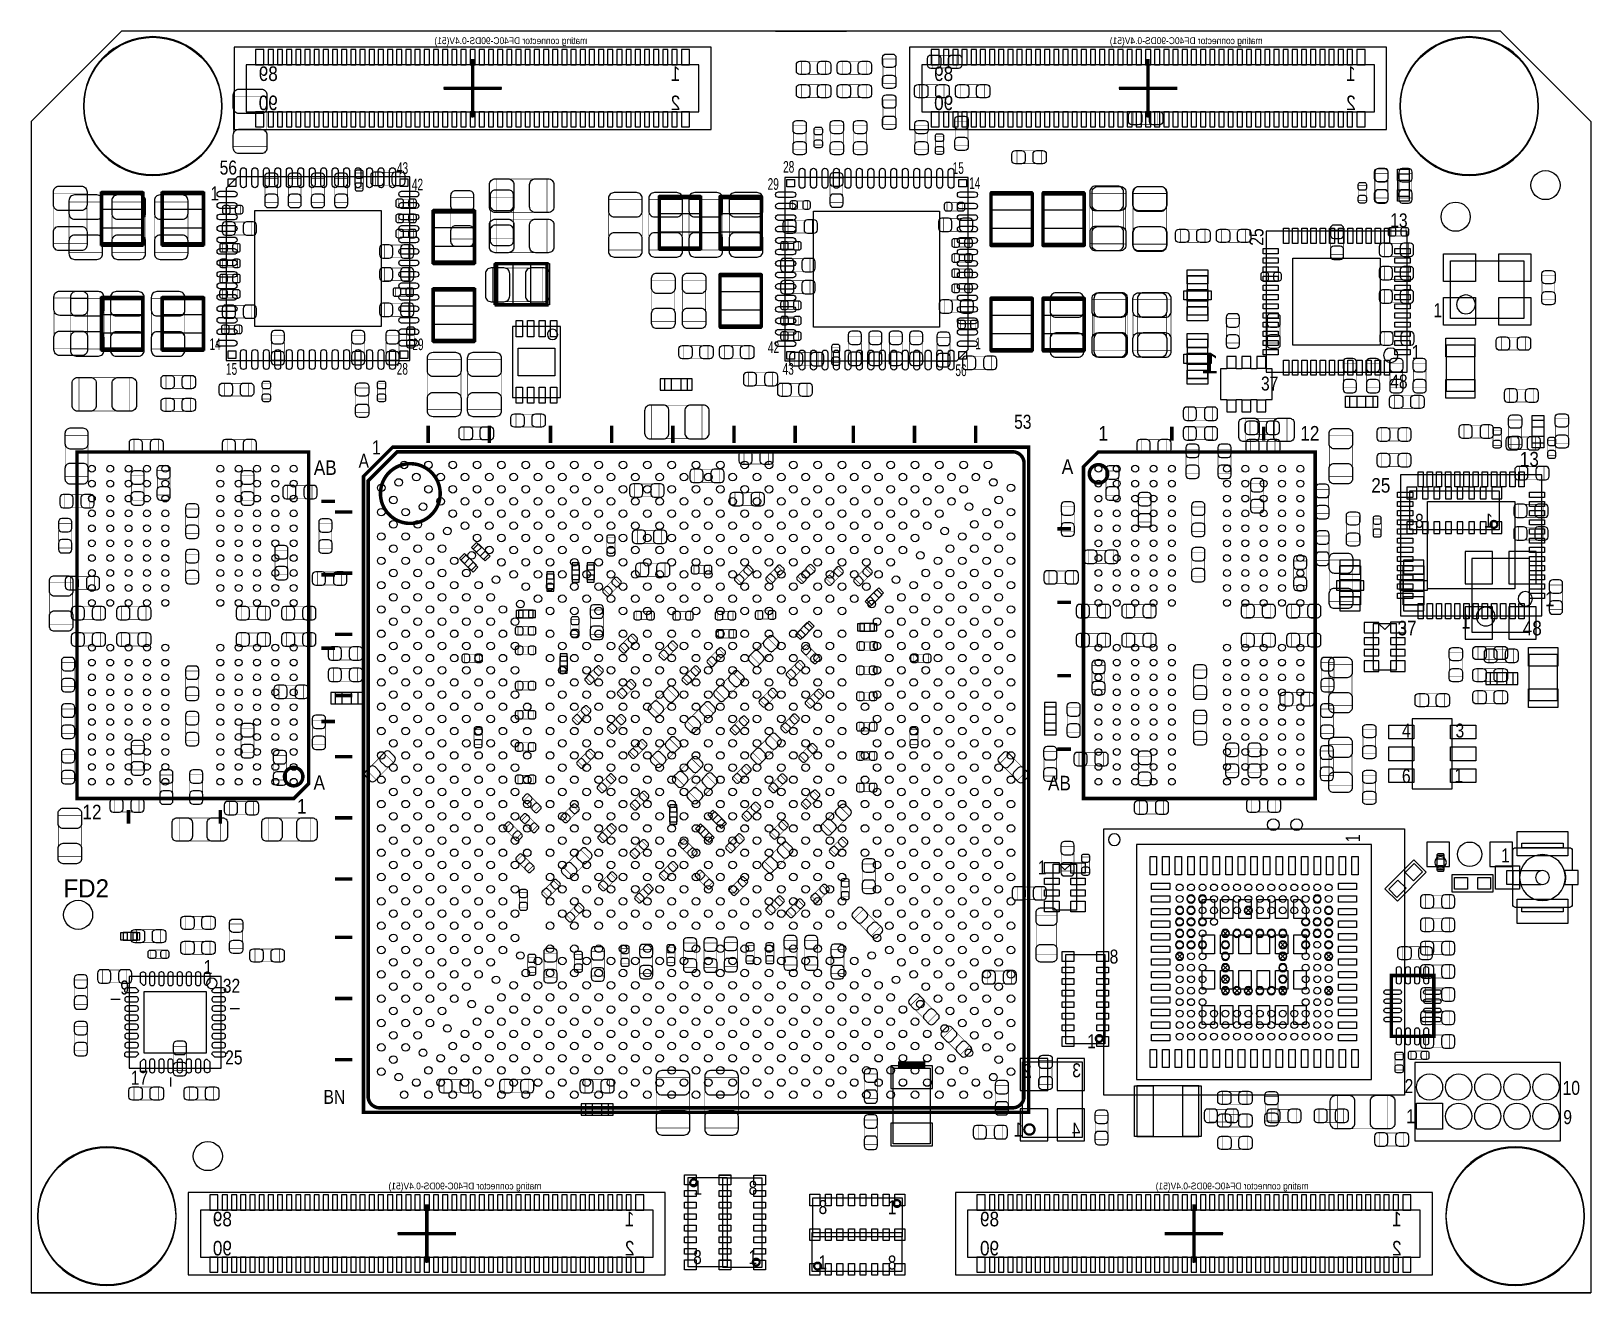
# Model space of a CAD drawing. Extents: x 0 to 68, y 0 to 55.
import ezdxf
from ezdxf.enums import TextEntityAlignment as Align

# ---------------------------------------------------------------- set-up
doc = ezdxf.new("R2010")
doc.units = 0
for name, color, linetype in [('BG_OUTLINE', 3, 'CONTINUOUS'), ('PG_ASSEMBLY_BOTTOM', 30, 'CONTINUOUS'), ('PG_ASSEMBLY_TOP', 45, 'CONTINUOUS'), ('PG_BODY_CENTER', 85, 'CONTINUOUS'), ('PIN_BOTTOM', 211, 'CONTINUOUS'), ('PIN_TOP', 5, 'CONTINUOUS')]:
    doc.layers.add(name, color=color, linetype=linetype)

msp = doc.modelspace()

# ---------------------------------------------------------------- texts
at = {"layer": 'PG_ASSEMBLY_BOTTOM', "text_generation_flag": 2}
for s, height, width, p in [('mating connector DF40C-90DS-0.4V(51)', 0.299974, 0.916173, (24.23922, 54.43728)), ('mating connector DF40C-90DS-0.4V(51)', 0.299974, 0.916173, (53.687218, 54.43728)), ('89', 0.635, 0.88, (10.75182, 52.828698)), ('1', 0.635, 0.88, (28.30322, 52.828698)), ('89', 0.635, 0.88, (40.199818, 52.828698)), ('1', 0.635, 0.88, (57.751218, 52.828698)), ('90', 0.635, 0.88, (10.75182, 51.558698)), ('2', 0.635, 0.88, (28.30322, 51.558698)), ('90', 0.635, 0.88, (40.199818, 51.558698)), ('2', 0.635, 0.88, (57.751218, 51.558698)), ('1', 0.889, 1.142857, (51.78552, 40.09136)), ('8', 0.6096, 0.833333, (60.714128, 33.350454)), ('1', 0.6096, 0.833333, (63.734188, 33.360614)), ('1', 0.6096, 0.833333, (62.7634, 28.956)), ('2', 0.6096, 0.833333, (43.626024, 9.36752)), ('3', 0.6096, 0.833333, (45.7708, 9.398)), ('1', 0.6096, 0.833333, (43.2308, 6.8072)), ('4', 0.6096, 0.833333, (45.7454, 6.8072)), ('mating connector DF40C-90DS-0.4V(51)', 0.299974, 0.916173, (22.239224, 4.506214)), ('mating connector DF40C-90DS-0.4V(51)', 0.299974, 0.916173, (55.687214, 4.506214)), ('89', 0.635, 0.88, (8.751824, 2.897632)), ('1', 0.635, 0.88, (26.303224, 2.897632)), ('89', 0.635, 0.88, (42.199814, 2.897632)), ('1', 0.635, 0.88, (59.751214, 2.897632)), ('90', 0.635, 0.88, (8.751824, 1.627632)), ('2', 0.635, 0.88, (26.303224, 1.627632)), ('90', 0.635, 0.88, (42.199814, 1.627632)), ('2', 0.635, 0.88, (59.751214, 1.627632))]:
    msp.add_text(s, height=height, dxfattribs=dict(at, width=width)).set_placement(p)
at = {"layer": 'PG_ASSEMBLY_TOP'}
for s, height, width, p in [('56', 0.6096, 0.833333, (8.2169, 48.75022)), ('43', 0.508, 0.65, (15.94358, 48.77816)), ('28', 0.508, 0.65, (32.78124, 48.8315)), ('15', 0.508, 0.65, (40.17518, 48.7807)), ('42', 0.508, 0.65, (16.59636, 48.06188)), ('29', 0.508, 0.65, (32.10814, 48.08474)), ('14', 0.508, 0.65, (40.89654, 48.12538)), ('1', 0.6096, 0.833333, (7.81812, 47.625)), ('1', 0.6096, 0.833333, (61.134498, 42.5323)), ('14', 0.508, 0.65, (7.76986, 41.10228)), ('29', 0.508, 0.65, (16.61922, 41.09466)), ('42', 0.508, 0.65, (32.12084, 40.9702)), ('1', 0.508, 0.65, (41.16578, 41.1353)), ('15', 0.508, 0.65, (8.49122, 40.02024)), ('28', 0.508, 0.65, (15.93596, 40.02532)), ('43', 0.508, 0.65, (32.76092, 40.02532)), ('56', 0.508, 0.65, (40.29456, 39.96436)), ('53', 0.6096, 0.833333, (42.857928, 37.667946)), ('1', 0.635, 0.88, (46.53407, 37.152834)), ('12', 0.635, 0.88, (55.334154, 37.152834)), ('1', 0.6096, 0.833333, (14.859, 36.5506)), ('AB', 0.635, 0.88, (12.32408, 35.65652)), ('A', 0.6096, 0.833333, (14.2748, 35.9664)), ('A', 0.635, 0.88, (44.934124, 35.702494)), ('4', 0.6096, 0.833333, (59.7662, 24.2062)), ('3', 0.6096, 0.833333, (62.103, 24.2062)), ('A', 0.635, 0.88, (12.31138, 21.93036)), ('AB', 0.635, 0.88, (44.334176, 21.902674)), ('6', 0.6096, 0.833333, (59.7662, 22.225)), ('1', 0.6096, 0.833333, (62.0522, 22.2504)), ('12', 0.635, 0.88, (2.2352, 20.64258)), ('1', 0.635, 0.88, (11.59002, 20.8915)), ('1', 0.6096, 0.833333, (64.08674, 18.76298)), ('1', 0.6096, 0.833333, (43.8912, 18.2372)), ('8', 0.6096, 0.833333, (47.02048, 14.35354)), ('1', 0.6096, 0.833333, (7.5184, 13.8938)), ('9', 0.6096, 0.833333, (3.8862, 13.0048)), ('32', 0.6096, 0.833333, (8.3566, 13.081)), ('1', 0.6096, 0.833333, (46.04512, 10.66038)), ('25', 0.6096, 0.833333, (8.4582, 9.9568)), ('17', 0.6096, 0.833333, (4.3434, 9.0678)), ('BN', 0.6096, 0.833333, (12.746482, 8.236712)), ('1', 0.6096, 0.833333, (28.871418, 4.272534)), ('8', 0.6096, 0.833333, (31.279338, 4.269994)), ('8', 0.6096, 0.833333, (34.329878, 3.434588)), ('1', 0.6096, 0.833333, (37.349938, 3.424174)), ('8', 0.6096, 0.833333, (28.861258, 1.252474)), ('1', 0.6096, 0.833333, (31.269178, 1.249934)), ('1', 0.6096, 0.833333, (34.327338, 1.026414)), ('8', 0.6096, 0.833333, (37.347398, 1.016254))]:
    msp.add_text(s, height=height, dxfattribs=dict(at, width=width)).set_placement(p)
for s, height, width, p in [('13', 0.6096, 0.833333, (59.63412, 46.44898)), ('1', 0.6096, 0.833333, (60.37834, 40.7035)), ('37', 0.6096, 0.833333, (53.99786, 39.33444)), ('48', 0.6096, 0.833333, (59.63412, 39.42334)), ('13', 0.635, 0.88, (65.321942, 36.026344)), ('25', 0.635, 0.88, (58.844942, 34.883344)), ('1', 0.635, 0.88, (66.210942, 29.930344)), ('37', 0.635, 0.88, (59.987942, 28.660344)), ('48', 0.635, 0.88, (65.448942, 28.660344)), ('2', 0.6096, 0.833333, (60.071, 8.70966)), ('10', 0.6096, 0.833333, (67.14998, 8.62838)), ('1', 0.6096, 0.833333, (60.14466, 7.3914)), ('9', 0.6096, 0.833333, (66.98996, 7.3533))]:
    msp.add_text(s, height=height, dxfattribs=dict(at, width=width)).set_placement(p, align=Align.CENTER)
at = {"layer": 'PG_ASSEMBLY_TOP', "width": 0.833333}
msp.add_text('25', height=0.6096, rotation=90, dxfattribs=at).set_placement((53.72608, 46.02734), align=Align.CENTER)
at = {"layer": 'PG_ASSEMBLY_TOP', "width": 0.72}
msp.add_text('1', height=0.635, rotation=90, dxfattribs=at).set_placement((57.94248, 19.64944))
at = {"layer": 'PG_ASSEMBLY_TOP'}
msp.add_text('FD2', height=0.7874, dxfattribs=at).set_placement((1.40462, 17.23898))

# ---------------------------------------------------------------- linework, layer by layer
at = {"layer": 'BG_OUTLINE'}
for points in [[(3.937, 54.99989), (0, 51.06289)], [(0, 51.06289), (3.937, 54.99989)], [(64.063118, 54.99989), (3.937, 54.99989)], [(32.458406, 54.99989), (35.541458, 54.99989)], [(64.063118, 54.99989), (68.000118, 51.06289)], [(68.000118, 51.06289), (64.063118, 54.99989)], [(0, 51.06289), (0, 0)], [(68.000118, 51.06289), (68.000118, 0)], [(0, 0), (68.000118, 0)], [(68.000118, 0), (0, 0)]]:
    msp.add_lwpolyline(points, dxfattribs=at)
at = {"layer": 'PG_ASSEMBLY_BOTTOM'}
for points in [[(29.646118, 54.301898), (8.849868, 54.301898), (8.849868, 50.720498), (29.646118, 50.720498), (29.646118, 54.301898)], [(59.094116, 54.301898), (38.297866, 54.301898), (38.297866, 50.720498), (59.094116, 50.720498), (59.094116, 54.301898)], [(29.11602, 53.539898), (9.38022, 53.539898), (9.38022, 51.482498), (29.11602, 51.482498), (29.11602, 53.539898)], [(58.564018, 53.539898), (38.828218, 53.539898), (38.828218, 51.482498), (58.564018, 51.482498), (58.564018, 53.539898)], [(28.617926, 39.848536), (27.617674, 39.848536), (27.617674, 39.348664), (28.617926, 39.348664), (28.617926, 39.848536)], [(19.269456, 32.414718), (19.714718, 31.969456), (19.948144, 32.202882), (19.502882, 32.648144), (19.269456, 32.414718)], [(18.736056, 31.932118), (19.181318, 31.486856), (19.414744, 31.720282), (18.969482, 32.165544), (18.736056, 31.932118)], [(65.325498, 28.806394), (65.325498, 32.006794), (62.810898, 32.006794), (62.810898, 28.806394), (65.325498, 28.806394)], [(22.4663, 31.32836), (22.4663, 30.69844), (22.7965, 30.69844), (22.7965, 31.32836), (22.4663, 31.32836)], [(23.570946, 31.71952), (23.570946, 31.0896), (23.901146, 31.0896), (23.901146, 31.71952), (23.570946, 31.71952)], [(24.231346, 31.720028), (24.231346, 31.090108), (24.561546, 31.090108), (24.561546, 31.720028), (24.231346, 31.720028)], [(57.955688, 31.685484), (57.955688, 29.985716), (57.055512, 29.985716), (57.055512, 31.685484), (57.955688, 31.685484)], [(59.824112, 29.985716), (59.824112, 31.685484), (60.724288, 31.685484), (60.724288, 29.985716), (59.824112, 29.985716)], [(36.868608, 30.662626), (36.423346, 30.217364), (36.656772, 29.983938), (37.102034, 30.4292), (36.868608, 30.662626)], [(21.24964, 29.4259), (21.87956, 29.4259), (21.87956, 29.7561), (21.24964, 29.7561), (21.24964, 29.4259)], [(33.837118, 29.219144), (33.391856, 28.773882), (33.625282, 28.540456), (34.070544, 28.985718), (33.837118, 29.219144)], [(36.76396, 29.1719), (36.13404, 29.1719), (36.13404, 28.8417), (36.76396, 28.8417), (36.76396, 29.1719)], [(58.505598, 29.161994), (58.505598, 27.155394), (59.521598, 27.155394), (59.521598, 29.161994), (58.505598, 29.161994)], [(59.013598, 28.913074), (58.759598, 29.167074)], [(59.013598, 28.913074), (59.267598, 29.167074)], [(23.0505, 27.74696), (23.0505, 27.11704), (23.3807, 27.11704), (23.3807, 27.74696), (23.0505, 27.74696)], [(63.618872, 26.524458), (64.619124, 26.524458), (64.619124, 27.02433), (63.618872, 27.02433), (63.618872, 26.524458)], [(14.258036, 26.176732), (13.257784, 26.176732), (13.257784, 25.67686), (14.258036, 25.67686), (14.258036, 26.176732)], [(44.683934, 24.52878), (44.683934, 25.529032), (44.184062, 25.529032), (44.184062, 24.52878), (44.683934, 24.52878)], [(27.830018, 21.162264), (27.830018, 20.532344), (28.160218, 20.532344), (28.160218, 21.162264), (27.830018, 21.162264)], [(29.57322, 20.749006), (30.018482, 20.303744), (30.251908, 20.53717), (29.806646, 20.982432), (29.57322, 20.749006)], [(29.031438, 20.140676), (29.4767, 19.695414), (29.710126, 19.92884), (29.264864, 20.374102), (29.031438, 20.140676)], [(52.944522, 16.544798), (52.944522, 16.545306), (53.195474, 16.796258)], [(52.944776, 16.796004), (52.944776, 16.795496), (53.195728, 16.544544)], [(4.00304, 15.3797), (4.63296, 15.3797), (4.63296, 15.7099), (4.00304, 15.7099), (4.00304, 15.3797)], [(51.944524, 15.5448), (51.944524, 15.545308), (52.195476, 15.79626)], [(51.944778, 15.796006), (51.944778, 15.795498), (52.19573, 15.544546)], [(54.444392, 15.044928), (54.444392, 15.045436), (54.695344, 15.296388)], [(54.444646, 15.296134), (54.444646, 15.295626), (54.695598, 15.044674)], [(49.944528, 14.544802), (49.944528, 14.54531), (50.19548, 14.796262)], [(49.944782, 14.796008), (49.944782, 14.7955), (50.195734, 14.544548)], [(51.944524, 14.04493), (51.944524, 14.045438), (52.195476, 14.29639)], [(51.944778, 14.296136), (51.944778, 14.295628), (52.19573, 14.044676)], [(54.444392, 14.544802), (54.444392, 14.54531), (54.695344, 14.796262)], [(54.444646, 14.796008), (54.444646, 14.7955), (54.695598, 14.544548)], [(56.444388, 14.544802), (56.444388, 14.54531), (56.69534, 14.796262)], [(56.444642, 14.796008), (56.444642, 14.7955), (56.695594, 14.544548)], [(51.944524, 13.544804), (51.944524, 13.545312), (52.195476, 13.796264)], [(51.944778, 13.79601), (51.944778, 13.795502), (52.19573, 13.54455)], [(51.944524, 13.044932), (51.944524, 13.04544), (52.195476, 13.296392)], [(51.944778, 13.296138), (51.944778, 13.29563), (52.19573, 13.044678)], [(52.444396, 13.044932), (52.444396, 13.04544), (52.695348, 13.296392)], [(52.44465, 13.296138), (52.44465, 13.29563), (52.695602, 13.044678)], [(52.944522, 13.044932), (52.944522, 13.04544), (53.195474, 13.296392)], [(52.944776, 13.296138), (52.944776, 13.29563), (53.195728, 13.044678)], [(54.444392, 13.044932), (54.444392, 13.04544), (54.695344, 13.296392)], [(54.444646, 13.296138), (54.444646, 13.29563), (54.695598, 13.044678)], [(56.444388, 13.044932), (56.444388, 13.04544), (56.69534, 13.296392)], [(56.444642, 13.296138), (56.444642, 13.29563), (56.695594, 13.044678)], [(25.172924, 8.244332), (24.172672, 8.244332), (24.172672, 7.74446), (25.172924, 7.74446), (25.172924, 8.244332)], [(27.646122, 4.370832), (6.849872, 4.370832), (6.849872, 0.789432), (27.646122, 0.789432), (27.646122, 4.370832)], [(61.094112, 4.370832), (40.297862, 4.370832), (40.297862, 0.789432), (61.094112, 0.789432), (61.094112, 4.370832)], [(27.116024, 3.608832), (7.380224, 3.608832), (7.380224, 1.551432), (27.116024, 1.551432), (27.116024, 3.608832)], [(60.564014, 3.608832), (40.828214, 3.608832), (40.828214, 1.551432), (60.564014, 1.551432), (60.564014, 3.608832)]]:
    msp.add_lwpolyline(points, dxfattribs=at)
for points, const_width in [([(10.751312, 48.589692), (10.191496, 48.589692), (10.191496, 47.529496), (10.751312, 47.529496), (10.751312, 48.589692)], 0.024892), ([(11.207496, 47.529496), (11.767312, 47.529496), (11.767312, 48.589692), (11.207496, 48.589692), (11.207496, 47.529496)], 0.024892), ([(12.223496, 47.529496), (12.783312, 47.529496), (12.783312, 48.589692), (12.223496, 48.589692), (12.223496, 47.529496)], 0.024892), ([(13.799312, 48.589692), (13.239496, 48.589692), (13.239496, 47.529496), (13.799312, 47.529496), (13.799312, 48.589692)], 0.024892), ([(14.480286, 48.818546), (14.120114, 48.818546), (14.120114, 48.158654), (14.480286, 48.158654), (14.480286, 48.818546)], 0.024892), ([(16.081502, 48.287686), (16.081502, 48.847502), (15.021306, 48.847502), (15.021306, 48.287686), (16.081502, 48.287686)], 0.024892), ([(35.389312, 48.602392), (34.829496, 48.602392), (34.829496, 47.542196), (35.389312, 47.542196), (35.389312, 48.602392)], 0.024892), ([(58.597292, 47.729902), (59.157108, 47.729902), (59.157108, 48.790098), (58.597292, 48.790098), (58.597292, 47.729902)], 0.024892), ([(60.198508, 48.790098), (59.638692, 48.790098), (59.638692, 47.729902), (60.198508, 47.729902), (60.198508, 48.790098)], 0.024892), ([(16.674846, 47.317914), (16.674846, 47.678086), (16.014954, 47.678086), (16.014954, 47.317914), (16.674846, 47.317914)], 0.024892), ([(19.296126, 47.737522), (18.295874, 47.737522), (18.295874, 45.937678), (19.296126, 45.937678), (19.296126, 47.737522)], 0.024892), ([(21.023326, 47.762922), (20.023074, 47.762922), (20.023074, 45.963078), (21.023326, 45.963078), (21.023326, 47.762922)], 0.024892), ([(26.637996, 47.658274), (25.178004, 47.658274), (25.178004, 45.458126), (26.637996, 45.458126), (26.637996, 47.658274)], 0.024892), ([(28.390596, 47.658274), (26.930604, 47.658274), (26.930604, 45.458126), (28.390596, 45.458126), (28.390596, 47.658274)], 0.024892), ([(30.143196, 47.658274), (28.683204, 47.658274), (28.683204, 45.458126), (30.143196, 45.458126), (30.143196, 47.658274)], 0.024892), ([(31.895796, 47.658274), (30.435804, 47.658274), (30.435804, 45.458126), (31.895796, 45.458126), (31.895796, 47.658274)], 0.024892), ([(33.857946, 47.241714), (33.857946, 47.601886), (33.198054, 47.601886), (33.198054, 47.241714), (33.857946, 47.241714)], 0.024892), ([(47.618396, 47.937674), (46.158404, 47.937674), (46.158404, 45.737526), (47.618396, 45.737526), (47.618396, 47.937674)], 0.024892), ([(49.502568, 47.911512), (48.042576, 47.911512), (48.042576, 45.711364), (49.502568, 45.711364), (49.502568, 47.911512)], 0.024892), ([(3.109976, 47.556674), (1.649984, 47.556674), (1.649984, 45.356526), (3.109976, 45.356526), (3.109976, 47.556674)], 0.024892), ([(4.981956, 47.556674), (3.521964, 47.556674), (3.521964, 45.356526), (4.981956, 45.356526), (4.981956, 47.556674)], 0.024892), ([(6.835394, 47.556674), (5.375402, 47.556674), (5.375402, 45.356526), (6.835394, 45.356526), (6.835394, 47.556674)], 0.024892), ([(9.118346, 47.038514), (9.118346, 47.398686), (8.458454, 47.398686), (8.458454, 47.038514), (9.118346, 47.038514)], 0.024892), ([(16.674846, 46.657514), (16.674846, 47.017686), (16.014954, 47.017686), (16.014954, 46.657514), (16.674846, 46.657514)], 0.024892), ([(39.929054, 47.525686), (39.929054, 47.165514), (40.588946, 47.165514), (40.588946, 47.525686), (39.929054, 47.525686)], 0.024892), ([(9.604502, 46.119796), (9.604502, 46.679612), (8.544306, 46.679612), (8.544306, 46.119796), (9.604502, 46.119796)], 0.024892), ([(16.014954, 46.357286), (16.014954, 45.997114), (16.674846, 45.997114), (16.674846, 46.357286), (16.014954, 46.357286)], 0.024892), ([(34.058098, 46.202092), (34.058098, 46.761908), (32.997902, 46.761908), (32.997902, 46.202092), (34.058098, 46.202092)], 0.024892), ([(39.779702, 46.838108), (39.779702, 46.278292), (40.839898, 46.278292), (40.839898, 46.838108), (39.779702, 46.838108)], 0.024892), ([(57.2135, 46.329092), (56.653684, 46.329092), (56.653684, 45.268896), (57.2135, 45.268896), (57.2135, 46.329092)], 0.024892), ([(59.943746, 46.073314), (59.943746, 46.433486), (59.283854, 46.433486), (59.283854, 46.073314), (59.943746, 46.073314)], 0.024892), ([(8.99795, 45.375068), (8.99795, 45.73524), (8.338058, 45.73524), (8.338058, 45.375068), (8.99795, 45.375068)], 0.024892), ([(15.402306, 45.679614), (15.402306, 45.119798), (16.462502, 45.119798), (16.462502, 45.679614), (15.402306, 45.679614)], 0.024892), ([(33.451546, 45.463714), (33.451546, 45.823886), (32.791654, 45.823886), (32.791654, 45.463714), (33.451546, 45.463714)], 0.024892), ([(40.259254, 45.950886), (40.259254, 45.590714), (40.919146, 45.590714), (40.919146, 45.950886), (40.259254, 45.950886)], 0.024892), ([(60.05449, 45.188886), (60.05449, 45.748702), (58.994294, 45.748702), (58.994294, 45.188886), (60.05449, 45.188886)], 0.024892), ([(8.338058, 45.0596), (8.338058, 44.699428), (8.99795, 44.699428), (8.99795, 45.0596), (8.338058, 45.0596)], 0.024892), ([(33.956498, 44.525692), (33.956498, 45.085508), (32.896302, 45.085508), (32.896302, 44.525692), (33.956498, 44.525692)], 0.024892), ([(40.919146, 44.930314), (40.919146, 45.290486), (40.259254, 45.290486), (40.259254, 44.930314), (40.919146, 44.930314)], 0.024892), ([(8.338058, 44.3992), (8.338058, 44.039028), (8.99795, 44.039028), (8.99795, 44.3992), (8.338058, 44.3992)], 0.024892), ([(15.402306, 44.679616), (15.402306, 44.1198), (16.462502, 44.1198), (16.462502, 44.679616), (15.402306, 44.679616)], 0.024892), ([(20.108926, 44.671996), (20.108926, 43.212004), (22.309074, 43.212004), (22.309074, 44.671996), (20.108926, 44.671996)], 0.024892), ([(40.919146, 44.269914), (40.919146, 44.630086), (40.259254, 44.630086), (40.259254, 44.269914), (40.919146, 44.269914)], 0.024892), ([(53.730652, 44.48048), (53.730652, 44.120308), (54.390544, 44.120308), (54.390544, 44.48048), (53.730652, 44.48048)], 0.024892), ([(60.05449, 44.172886), (60.05449, 44.732702), (58.994294, 44.732702), (58.994294, 44.172886), (60.05449, 44.172886)], 0.024892), ([(8.994902, 43.368468), (8.994902, 43.72864), (8.33501, 43.72864), (8.33501, 43.368468), (8.994902, 43.368468)], 0.024892), ([(15.895066, 43.804332), (15.895066, 43.44416), (16.554958, 43.44416), (16.554958, 43.804332), (15.895066, 43.804332)], 0.024892), ([(33.956498, 43.560492), (33.956498, 44.120308), (32.896302, 44.120308), (32.896302, 43.560492), (33.956498, 43.560492)], 0.024892), ([(40.259254, 43.969686), (40.259254, 43.609514), (40.919146, 43.609514), (40.919146, 43.969686), (40.259254, 43.969686)], 0.024892), ([(60.05449, 43.156886), (60.05449, 43.716702), (58.994294, 43.716702), (58.994294, 43.156886), (60.05449, 43.156886)], 0.024892), ([(1.71323, 41.143936), (3.173222, 41.143936), (3.173222, 43.344084), (1.71323, 43.344084), (1.71323, 41.143936)], 0.024892), ([(3.461004, 41.140126), (4.920996, 41.140126), (4.920996, 43.340274), (3.461004, 43.340274), (3.461004, 41.140126)], 0.024892), ([(5.239004, 41.140126), (6.698996, 41.140126), (6.698996, 43.340274), (5.239004, 43.340274), (5.239004, 41.140126)], 0.024892), ([(9.604502, 42.492676), (9.604502, 43.052492), (8.544306, 43.052492), (8.544306, 42.492676), (9.604502, 42.492676)], 0.024892), ([(15.402306, 43.128692), (15.402306, 42.568876), (16.462502, 42.568876), (16.462502, 43.128692), (15.402306, 43.128692)], 0.024892), ([(33.451546, 42.872914), (33.451546, 43.233086), (32.791654, 43.233086), (32.791654, 42.872914), (33.451546, 42.872914)], 0.024892), ([(39.805102, 43.282108), (39.805102, 42.722292), (40.865298, 42.722292), (40.865298, 43.282108), (39.805102, 43.282108)], 0.024892), ([(44.431204, 41.089326), (45.891196, 41.089326), (45.891196, 43.289474), (44.431204, 43.289474), (44.431204, 41.089326)], 0.024892), ([(46.340776, 41.093136), (47.800768, 41.093136), (47.800768, 43.293284), (46.340776, 43.293284), (46.340776, 41.093136)], 0.024892), ([(48.241204, 41.089326), (49.701196, 41.089326), (49.701196, 43.289474), (48.241204, 43.289474), (48.241204, 41.089326)], 0.024892), ([(9.072118, 41.819068), (9.072118, 42.17924), (8.412226, 42.17924), (8.412226, 41.819068), (9.072118, 41.819068)], 0.024892), ([(32.794448, 42.56278), (32.794448, 42.202608), (33.45434, 42.202608), (33.45434, 42.56278), (32.794448, 42.56278)], 0.024892), ([(40.513254, 42.394886), (40.513254, 42.034714), (41.173146, 42.034714), (41.173146, 42.394886), (40.513254, 42.394886)], 0.024892), ([(52.110132, 41.402762), (52.669948, 41.402762), (52.669948, 42.462958), (52.110132, 42.462958), (52.110132, 41.402762)], 0.024892), ([(53.893212, 41.402762), (54.453028, 41.402762), (54.453028, 42.462958), (53.893212, 42.462958), (53.893212, 41.402762)], 0.024892), ([(10.47369, 40.671496), (11.033506, 40.671496), (11.033506, 41.731692), (10.47369, 41.731692), (10.47369, 40.671496)], 0.024892), ([(13.972286, 40.671496), (14.532102, 40.671496), (14.532102, 41.731692), (13.972286, 41.731692), (13.972286, 40.671496)], 0.024892), ([(15.472156, 40.671496), (16.031972, 40.671496), (16.031972, 41.731692), (15.472156, 41.731692), (15.472156, 40.671496)], 0.024892), ([(16.368268, 41.320974), (16.72844, 41.320974), (16.72844, 41.980866), (16.368268, 41.980866), (16.368268, 41.320974)], 0.024892), ([(32.791654, 41.886886), (32.791654, 41.526714), (33.451546, 41.526714), (33.451546, 41.886886), (32.791654, 41.886886)], 0.024892), ([(35.635692, 40.643302), (36.195508, 40.643302), (36.195508, 41.703498), (35.635692, 41.703498), (35.635692, 40.643302)], 0.024892), ([(37.084508, 41.703498), (36.524692, 41.703498), (36.524692, 40.643302), (37.084508, 40.643302), (37.084508, 41.703498)], 0.024892), ([(37.973508, 41.703498), (37.413692, 41.703498), (37.413692, 40.643302), (37.973508, 40.643302), (37.973508, 41.703498)], 0.024892), ([(38.302692, 40.643302), (38.862508, 40.643302), (38.862508, 41.703498), (38.302692, 41.703498), (38.302692, 40.643302)], 0.024892), ([(40.056308, 41.652698), (39.496492, 41.652698), (39.496492, 40.592502), (40.056308, 40.592502), (40.056308, 41.652698)], 0.024892), ([(60.07989, 41.328086), (60.07989, 41.887902), (59.019694, 41.887902), (59.019694, 41.328086), (60.07989, 41.328086)], 0.024892), ([(33.280096, 40.986202), (33.280096, 40.426386), (34.340292, 40.426386), (34.340292, 40.986202), (33.280096, 40.986202)], 0.024892), ([(34.897314, 40.564054), (35.257486, 40.564054), (35.257486, 41.223946), (34.897314, 41.223946), (34.897314, 40.564054)], 0.024892), ([(41.881298, 40.258492), (41.881298, 40.818308), (40.821102, 40.818308), (40.821102, 40.258492), (41.881298, 40.258492)], 0.024892), ([(57.20969, 39.452296), (57.769506, 39.452296), (57.769506, 40.512492), (57.20969, 40.512492), (57.20969, 39.452296)], 0.024892), ([(58.22569, 39.452296), (58.785506, 39.452296), (58.785506, 40.512492), (58.22569, 40.512492), (58.22569, 39.452296)], 0.024892), ([(59.24169, 39.452296), (59.801506, 39.452296), (59.801506, 40.512492), (59.24169, 40.512492), (59.24169, 39.452296)], 0.024892), ([(60.25769, 39.452296), (60.817506, 39.452296), (60.817506, 40.512492), (60.25769, 40.512492), (60.25769, 39.452296)], 0.024892), ([(32.330898, 39.547292), (32.330898, 40.107108), (31.270702, 40.107108), (31.270702, 39.547292), (32.330898, 39.547292)], 0.024892), ([(65.503298, 38.836092), (65.503298, 39.395908), (64.443102, 39.395908), (64.443102, 38.836092), (65.503298, 38.836092)], 0.024892), ([(29.252672, 37.2364), (29.252672, 38.696392), (27.052524, 38.696392), (27.052524, 37.2364), (29.252672, 37.2364)], 0.024892), ([(51.510438, 38.043612), (51.510438, 38.603428), (50.450242, 38.603428), (50.450242, 38.043612), (51.510438, 38.043612)], 0.024892), ([(51.510438, 37.187632), (51.510438, 37.747448), (50.450242, 37.747448), (50.450242, 37.187632), (51.510438, 37.187632)], 0.024892), ([(53.142642, 37.988748), (53.142642, 37.428932), (54.202838, 37.428932), (54.202838, 37.988748), (53.142642, 37.988748)], 0.024892), ([(59.950096, 37.137086), (59.950096, 37.696902), (58.8899, 37.696902), (58.8899, 37.137086), (59.950096, 37.137086)], 0.024892), ([(62.4713, 37.823902), (62.4713, 37.264086), (63.531496, 37.264086), (63.531496, 37.823902), (62.4713, 37.823902)], 0.024892), ([(1.48082, 35.578542), (2.481072, 35.578542), (2.481072, 37.378386), (1.48082, 37.378386), (1.48082, 35.578542)], 0.024892), ([(4.48564, 37.188902), (4.48564, 36.629086), (5.545836, 36.629086), (5.545836, 37.188902), (4.48564, 37.188902)], 0.024892), ([(8.544052, 37.188902), (8.544052, 36.629086), (9.604248, 36.629086), (9.604248, 37.188902), (8.544052, 37.188902)], 0.024892), ([(49.485296, 36.629086), (49.485296, 37.188902), (48.4251, 37.188902), (48.4251, 36.629086), (49.485296, 36.629086)], 0.024892), ([(50.35169, 35.718496), (50.911506, 35.718496), (50.911506, 36.778692), (50.35169, 36.778692), (50.35169, 35.718496)], 0.024892), ([(51.74869, 35.718496), (52.308506, 35.718496), (52.308506, 36.778692), (51.74869, 36.778692), (51.74869, 35.718496)], 0.024892), ([(53.1749, 37.188902), (53.1749, 36.629086), (54.235096, 36.629086), (54.235096, 37.188902), (53.1749, 37.188902)], 0.024892), ([(65.579498, 36.753292), (65.579498, 37.313108), (64.519302, 37.313108), (64.519302, 36.753292), (65.579498, 36.753292)], 0.024892), ([(66.113914, 36.500054), (66.474086, 36.500054), (66.474086, 37.159946), (66.113914, 37.159946), (66.113914, 36.500054)], 0.024892), ([(31.07563, 36.690554), (31.07563, 36.130738), (32.135826, 36.130738), (32.135826, 36.690554), (31.07563, 36.690554)], 0.024892), ([(59.950096, 36.019486), (59.950096, 36.579302), (58.8899, 36.579302), (58.8899, 36.019486), (59.950096, 36.019486)], 0.024892), ([(4.920996, 35.616642), (4.36118, 35.616642), (4.36118, 34.556446), (4.920996, 34.556446), (4.920996, 35.616642)], 0.024892), ([(6.055106, 35.838892), (5.49529, 35.838892), (5.49529, 34.778696), (6.055106, 34.778696), (6.055106, 35.838892)], 0.024892), ([(9.709404, 35.616642), (9.149588, 35.616642), (9.149588, 34.556446), (9.709404, 34.556446), (9.709404, 35.616642)], 0.024892), ([(28.933902, 35.893502), (28.933902, 35.333686), (29.994098, 35.333686), (29.994098, 35.893502), (28.933902, 35.893502)], 0.024892), ([(47.419006, 35.831272), (46.85919, 35.831272), (46.85919, 34.771076), (47.419006, 34.771076), (47.419006, 35.831272)], 0.024892), ([(65.960498, 35.457892), (65.960498, 36.017708), (64.900302, 36.017708), (64.900302, 35.457892), (65.960498, 35.457892)], 0.024892), ([(1.46685, 34.793682), (1.46685, 34.233866), (2.527046, 34.233866), (2.527046, 34.793682), (1.46685, 34.793682)], 0.024892), ([(12.245594, 34.628836), (12.245594, 35.188652), (11.185398, 35.188652), (11.185398, 34.628836), (12.245594, 34.628836)], 0.024892), ([(27.371294, 34.698686), (27.371294, 35.258502), (26.311098, 35.258502), (26.311098, 34.698686), (27.371294, 34.698686)], 0.024892), ([(30.686502, 34.877502), (30.686502, 34.317686), (31.746698, 34.317686), (31.746698, 34.877502), (30.686502, 34.877502)], 0.024892), ([(53.730906, 35.280092), (53.17109, 35.280092), (53.17109, 34.219896), (53.730906, 34.219896), (53.730906, 35.280092)], 0.024892), ([(56.01589, 33.965896), (56.575706, 33.965896), (56.575706, 35.026092), (56.01589, 35.026092), (56.01589, 33.965896)], 0.024892), ([(7.296404, 34.168842), (6.736588, 34.168842), (6.736588, 33.108646), (7.296404, 33.108646), (7.296404, 34.168842)], 0.024892), ([(45.475906, 34.264092), (44.91609, 34.264092), (44.91609, 33.203896), (45.475906, 33.203896), (45.475906, 34.264092)], 0.024892), ([(48.268382, 33.605724), (48.828198, 33.605724), (48.828198, 34.66592), (48.268382, 34.66592), (48.268382, 33.605724)], 0.024892), ([(51.166268, 34.255202), (50.606452, 34.255202), (50.606452, 33.195006), (51.166268, 33.195006), (51.166268, 34.255202)], 0.024892), ([(65.92189, 33.809686), (65.92189, 34.369502), (64.861694, 34.369502), (64.861694, 33.809686), (65.92189, 33.809686)], 0.024892), ([(1.199388, 32.473646), (1.759204, 32.473646), (1.759204, 33.533842), (1.199388, 33.533842), (1.199388, 32.473646)], 0.024892), ([(12.547092, 32.464502), (13.106908, 32.464502), (13.106908, 33.524698), (12.547092, 33.524698), (12.547092, 32.464502)], 0.024892), ([(58.504074, 33.071054), (58.864246, 33.071054), (58.864246, 33.730946), (58.504074, 33.730946), (58.504074, 33.071054)], 0.024892), ([(65.919096, 32.819086), (65.919096, 33.378902), (64.8589, 33.378902), (64.8589, 32.819086), (65.919096, 32.819086)], 0.024892), ([(25.097232, 32.254952), (25.457404, 32.254952), (25.457404, 32.914844), (25.097232, 32.914844), (25.097232, 32.254952)], 0.024892), ([(26.4287, 33.2359), (26.4287, 32.676084), (27.488896, 32.676084), (27.488896, 33.2359), (26.4287, 33.2359)], 0.024892), ([(56.02351, 31.933896), (56.583326, 31.933896), (56.583326, 32.994092), (56.02351, 32.994092), (56.02351, 31.933896)], 0.024892), ([(6.736588, 31.127446), (7.296404, 31.127446), (7.296404, 32.187642), (6.736588, 32.187642), (6.736588, 31.127446)], 0.024892), ([(11.185906, 32.359092), (10.62609, 32.359092), (10.62609, 31.298896), (11.185906, 31.298896), (11.185906, 32.359092)], 0.024892), ([(46.114462, 32.36468), (46.114462, 31.804864), (47.174658, 31.804864), (47.174658, 32.36468), (46.114462, 32.36468)], 0.024892), ([(50.606452, 31.213806), (51.166268, 31.213806), (51.166268, 32.274002), (50.606452, 32.274002), (50.606452, 31.213806)], 0.024892), ([(12.474702, 31.420308), (12.474702, 30.860492), (13.534898, 30.860492), (13.534898, 31.420308), (12.474702, 31.420308)], 0.024892), ([(27.630374, 31.233364), (27.630374, 31.79318), (26.570178, 31.79318), (26.570178, 31.233364), (27.630374, 31.233364)], 0.024892), ([(28.900628, 31.710122), (28.900628, 31.34995), (29.56052, 31.34995), (29.56052, 31.710122), (28.900628, 31.710122)], 0.024892), ([(30.711902, 31.190184), (30.966664, 30.935422), (31.433262, 31.40202), (31.1785, 31.656782), (30.711902, 31.190184)], 0.024892), ([(32.072326, 31.212028), (32.327088, 30.957266), (32.793686, 31.423864), (32.538924, 31.678626), (32.072326, 31.212028)], 0.024892), ([(33.421828, 31.234126), (33.67659, 30.979364), (34.143188, 31.445962), (33.888426, 31.700724), (33.421828, 31.234126)], 0.024892), ([(34.644584, 31.145734), (34.899346, 30.890972), (35.365944, 31.35757), (35.111182, 31.612332), (34.644584, 31.145734)], 0.024892), ([(35.906202, 31.129478), (36.160964, 30.874716), (36.627562, 31.341314), (36.3728, 31.596076), (35.906202, 31.129478)], 0.024892), ([(45.437298, 30.911292), (45.437298, 31.471108), (44.377102, 31.471108), (44.377102, 30.911292), (45.437298, 30.911292)], 0.024892), ([(55.043578, 30.843474), (55.603394, 30.843474), (55.603394, 31.90367), (55.043578, 31.90367), (55.043578, 30.843474)], 0.024892), ([(1.705102, 31.217108), (1.705102, 30.657292), (2.765298, 30.657292), (2.765298, 31.217108), (1.705102, 31.217108)], 0.024892), ([(25.68448, 30.890718), (25.429718, 31.14548), (24.96312, 30.678882), (25.217882, 30.42412), (25.68448, 30.890718)], 0.024892), ([(66.761106, 30.860492), (66.20129, 30.860492), (66.20129, 29.800296), (66.761106, 29.800296), (66.761106, 30.860492)], 0.024892), ([(45.784262, 30.00248), (45.784262, 29.442664), (46.844458, 29.442664), (46.844458, 30.00248), (45.784262, 30.00248)], 0.024892), ([(47.765462, 30.00248), (47.765462, 29.442664), (48.825658, 29.442664), (48.825658, 30.00248), (47.765462, 30.00248)], 0.024892), ([(54.032658, 29.442664), (54.032658, 30.00248), (52.972462, 30.00248), (52.972462, 29.442664), (54.032658, 29.442664)], 0.024892), ([(56.013858, 29.442664), (56.013858, 30.00248), (54.953662, 30.00248), (54.953662, 29.442664), (56.013858, 29.442664)], 0.024892), ([(1.965198, 29.905452), (1.965198, 29.345636), (3.025394, 29.345636), (3.025394, 29.905452), (1.965198, 29.905452)], 0.024892), ([(3.946398, 29.905452), (3.946398, 29.345636), (5.006594, 29.345636), (5.006594, 29.905452), (3.946398, 29.905452)], 0.024892), ([(10.213594, 29.345636), (10.213594, 29.905452), (9.153398, 29.905452), (9.153398, 29.345636), (10.213594, 29.345636)], 0.024892), ([(12.194794, 29.345636), (12.194794, 29.905452), (11.134598, 29.905452), (11.134598, 29.345636), (12.194794, 29.345636)], 0.024892), ([(23.52929, 28.690062), (23.889462, 28.690062), (23.889462, 29.349954), (23.52929, 29.349954), (23.52929, 28.690062)], 0.024892), ([(24.383492, 28.705302), (24.943308, 28.705302), (24.943308, 29.765498), (24.383492, 29.765498), (24.383492, 28.705302)], 0.024892), ([(26.392886, 29.704284), (26.392886, 29.344112), (27.052778, 29.344112), (27.052778, 29.704284), (26.392886, 29.704284)], 0.024892), ([(28.748736, 29.336492), (28.748736, 29.696664), (28.088844, 29.696664), (28.088844, 29.336492), (28.748736, 29.336492)], 0.024892), ([(29.938726, 29.704792), (29.938726, 29.34462), (30.598618, 29.34462), (30.598618, 29.704792), (29.938726, 29.704792)], 0.024892), ([(31.687008, 29.7307), (31.687008, 29.370528), (32.3469, 29.370528), (32.3469, 29.7307), (31.687008, 29.7307)], 0.024892), ([(1.965198, 28.762452), (1.965198, 28.202636), (3.025394, 28.202636), (3.025394, 28.762452), (1.965198, 28.762452)], 0.024892), ([(3.946398, 28.762452), (3.946398, 28.202636), (5.006594, 28.202636), (5.006594, 28.762452), (3.946398, 28.762452)], 0.024892), ([(10.213594, 28.202636), (10.213594, 28.762452), (9.153398, 28.762452), (9.153398, 28.202636), (10.213594, 28.202636)], 0.024892), ([(12.194794, 28.202636), (12.194794, 28.762452), (11.134598, 28.762452), (11.134598, 28.202636), (12.194794, 28.202636)], 0.024892), ([(21.885148, 28.679648), (21.885148, 29.03982), (21.225256, 29.03982), (21.225256, 28.679648), (21.885148, 28.679648)], 0.024892), ([(25.67305, 28.19654), (25.927812, 27.941778), (26.39441, 28.408376), (26.139648, 28.663138), (25.67305, 28.19654)], 0.024892), ([(30.632146, 28.547314), (30.632146, 28.907486), (29.972254, 28.907486), (29.972254, 28.547314), (30.632146, 28.547314)], 0.024892), ([(32.508698, 28.154884), (32.112966, 28.550616), (31.363158, 27.800808), (31.75889, 27.405076), (32.508698, 28.154884)], 0.024892), ([(45.784262, 28.73248), (45.784262, 28.172664), (46.844458, 28.172664), (46.844458, 28.73248), (45.784262, 28.73248)], 0.024892), ([(47.765462, 28.73248), (47.765462, 28.172664), (48.825658, 28.172664), (48.825658, 28.73248), (47.765462, 28.73248)], 0.024892), ([(54.032658, 28.172664), (54.032658, 28.73248), (52.972462, 28.73248), (52.972462, 28.172664), (54.032658, 28.172664)], 0.024892), ([(56.013858, 28.172664), (56.013858, 28.73248), (54.953662, 28.73248), (54.953662, 28.172664), (56.013858, 28.172664)], 0.024892), ([(14.230096, 27.591512), (14.230096, 28.151328), (13.1699, 28.151328), (13.1699, 27.591512), (14.230096, 27.591512)], 0.024892), ([(21.885148, 27.82824), (21.885148, 28.188412), (21.225256, 28.188412), (21.225256, 27.82824), (21.885148, 27.82824)], 0.024892), ([(27.418284, 27.894534), (27.673046, 27.639772), (28.139644, 28.10637), (27.884882, 28.361132), (27.418284, 27.894534)], 0.024892), ([(29.50972, 27.605482), (29.764482, 27.35072), (30.23108, 27.817318), (29.976318, 28.07208), (29.50972, 27.605482)], 0.024892), ([(33.879282, 28.19908), (33.62452, 27.944318), (34.091118, 27.47772), (34.34588, 27.732482), (33.879282, 28.19908)], 0.024892), ([(36.119054, 28.374086), (36.119054, 28.013914), (36.778946, 28.013914), (36.778946, 28.374086), (36.119054, 28.374086)], 0.024892), ([(63.5635, 28.044902), (63.5635, 27.485086), (64.623696, 27.485086), (64.623696, 28.044902), (63.5635, 28.044902)], 0.024892), ([(1.886204, 27.482292), (1.326388, 27.482292), (1.326388, 26.422096), (1.886204, 26.422096), (1.886204, 27.482292)], 0.024892), ([(14.230096, 26.662888), (14.230096, 27.222704), (13.1699, 27.222704), (13.1699, 26.662888), (14.230096, 26.662888)], 0.024892), ([(19.557746, 27.480514), (19.557746, 27.840686), (18.897854, 27.840686), (18.897854, 27.480514), (19.557746, 27.480514)], 0.024892), ([(24.183594, 26.822654), (24.438356, 26.567892), (24.904954, 27.03449), (24.650192, 27.289252), (24.183594, 26.822654)], 0.024892), ([(29.13888, 27.029918), (28.884118, 27.28468), (28.41752, 26.818082), (28.672282, 26.56332), (29.13888, 27.029918)], 0.024892), ([(33.68548, 27.258518), (33.430718, 27.51328), (32.96412, 27.046682), (33.218882, 26.79192), (33.68548, 27.258518)], 0.024892), ([(36.099496, 27.317954), (36.099496, 26.957782), (36.759388, 26.957782), (36.759388, 27.317954), (36.099496, 27.317954)], 0.024892), ([(38.455854, 27.840686), (38.455854, 27.480514), (39.115746, 27.480514), (39.115746, 27.840686), (38.455854, 27.840686)], 0.024892), ([(46.252892, 26.292302), (46.812708, 26.292302), (46.812708, 27.352498), (46.252892, 27.352498), (46.252892, 26.292302)], 0.024892), ([(56.804306, 27.482292), (56.24449, 27.482292), (56.24449, 26.422096), (56.804306, 26.422096), (56.804306, 27.482292)], 0.024892), ([(7.296404, 27.104594), (6.736588, 27.104594), (6.736588, 26.044398), (7.296404, 26.044398), (7.296404, 27.104594)], 0.024892), ([(21.885148, 26.283666), (21.885148, 26.643838), (21.225256, 26.643838), (21.225256, 26.283666), (21.885148, 26.283666)], 0.024892), ([(26.319988, 26.429208), (26.065226, 26.68397), (25.598628, 26.217372), (25.85339, 25.96261), (26.319988, 26.429208)], 0.024892), ([(30.995112, 26.625296), (30.59938, 27.021028), (29.849572, 26.27122), (30.245304, 25.875488), (30.995112, 26.625296)], 0.024892), ([(51.242468, 27.15387), (50.682652, 27.15387), (50.682652, 26.093674), (51.242468, 26.093674), (51.242468, 27.15387)], 0.024892), ([(11.864594, 25.916636), (11.864594, 26.476452), (10.804398, 26.476452), (10.804398, 25.916636), (11.864594, 25.916636)], 0.024892), ([(26.985976, 25.597612), (27.381708, 25.20188), (28.131516, 25.951688), (27.735784, 26.34742), (26.985976, 25.597612)], 0.024892), ([(32.496252, 26.049224), (32.24149, 26.303986), (31.774892, 25.837388), (32.029654, 25.582626), (32.496252, 26.049224)], 0.024892), ([(34.514536, 26.009854), (34.259774, 26.264616), (33.793176, 25.798018), (34.047938, 25.543256), (34.514536, 26.009854)], 0.024892), ([(36.099496, 26.186384), (36.099496, 25.826212), (36.759388, 25.826212), (36.759388, 26.186384), (36.099496, 26.186384)], 0.024892), ([(54.664102, 26.162508), (54.664102, 25.602692), (55.724298, 25.602692), (55.724298, 26.162508), (54.664102, 26.162508)], 0.024892), ([(1.886204, 25.450292), (1.326388, 25.450292), (1.326388, 24.390096), (1.886204, 24.390096), (1.886204, 25.450292)], 0.024892), ([(21.885148, 25.01773), (21.885148, 25.377902), (21.225256, 25.377902), (21.225256, 25.01773), (21.885148, 25.01773)], 0.024892), ([(24.3586, 25.29078), (24.103838, 25.545542), (23.63724, 25.078944), (23.892002, 24.824182), (24.3586, 25.29078)], 0.024892), ([(25.163018, 24.68753), (25.41778, 24.432768), (25.884378, 24.899366), (25.629616, 25.154128), (25.163018, 24.68753)], 0.024892), ([(29.741876, 25.271984), (29.346144, 25.667716), (28.596336, 24.917908), (28.992068, 24.522176), (29.741876, 25.271984)], 0.024892), ([(33.448244, 24.929084), (33.193482, 25.183846), (32.726884, 24.717248), (32.981646, 24.462486), (33.448244, 24.929084)], 0.024892), ([(45.729906, 25.501092), (45.17009, 25.501092), (45.17009, 24.440896), (45.729906, 24.440896), (45.729906, 25.501092)], 0.024892), ([(50.682652, 24.112474), (51.242468, 24.112474), (51.242468, 25.17267), (50.682652, 25.17267), (50.682652, 24.112474)], 0.024892), ([(56.778906, 25.450292), (56.21909, 25.450292), (56.21909, 24.390096), (56.778906, 24.390096), (56.778906, 25.450292)], 0.024892), ([(6.736588, 24.063198), (7.296404, 24.063198), (7.296404, 25.123394), (6.736588, 25.123394), (6.736588, 24.063198)], 0.024892), ([(9.710674, 24.599392), (9.150858, 24.599392), (9.150858, 23.539196), (9.710674, 23.539196), (9.710674, 24.599392)], 0.024892), ([(12.267692, 23.904702), (12.827508, 23.904702), (12.827508, 24.964898), (12.267692, 24.964898), (12.267692, 23.904702)], 0.024892), ([(19.309334, 23.892002), (19.669506, 23.892002), (19.669506, 24.551894), (19.309334, 24.551894), (19.309334, 23.892002)], 0.024892), ([(31.244286, 24.840692), (30.989524, 25.095454), (30.522926, 24.628856), (30.777688, 24.374094), (31.244286, 24.840692)], 0.024892), ([(36.099496, 24.855424), (36.099496, 24.495252), (36.759388, 24.495252), (36.759388, 24.855424), (36.099496, 24.855424)], 0.024892), ([(38.30955, 23.89251), (38.669722, 23.89251), (38.669722, 24.552402), (38.30955, 24.552402), (38.30955, 23.89251)], 0.024892), ([(4.364482, 22.79269), (4.924298, 22.79269), (4.924298, 23.852886), (4.364482, 23.852886), (4.364482, 22.79269)], 0.024892), ([(21.885148, 23.616158), (21.885148, 23.97633), (21.225256, 23.97633), (21.225256, 23.616158), (21.885148, 23.616158)], 0.024892), ([(26.086816, 23.600156), (26.341578, 23.345394), (26.808176, 23.811992), (26.553414, 24.066754), (26.086816, 23.600156)], 0.024892), ([(27.08783, 23.394162), (27.483562, 22.99843), (28.23337, 23.748238), (27.837638, 24.14397), (27.08783, 23.394162)], 0.024892), ([(31.465266, 23.542752), (31.860998, 23.14702), (32.610806, 23.896828), (32.215074, 24.29256), (31.465266, 23.542752)], 0.024892), ([(33.51022, 23.428706), (33.764982, 23.173944), (34.23158, 23.640542), (33.976818, 23.895304), (33.51022, 23.428706)], 0.024892), ([(1.886204, 23.469092), (1.326388, 23.469092), (1.326388, 22.408896), (1.886204, 22.408896), (1.886204, 23.469092)], 0.024892), ([(10.565892, 22.355302), (11.125708, 22.355302), (11.125708, 23.415498), (10.565892, 23.415498), (10.565892, 22.355302)], 0.024892), ([(15.78229, 23.126954), (15.386558, 23.522686), (14.63675, 22.772878), (15.032482, 22.377146), (15.78229, 23.126954)], 0.024892), ([(24.549608, 23.384764), (24.294846, 23.639526), (23.828248, 23.172928), (24.08301, 22.918166), (24.549608, 23.384764)], 0.024892), ([(29.19857, 22.884638), (28.802838, 23.28037), (28.05303, 22.530562), (28.448762, 22.13483), (29.19857, 22.884638)], 0.024892), ([(36.099496, 23.58771), (36.099496, 23.227538), (36.759388, 23.227538), (36.759388, 23.58771), (36.099496, 23.58771)], 0.024892), ([(42.643298, 23.483062), (42.247566, 23.08733), (42.997374, 22.337522), (43.393106, 22.733254), (42.643298, 23.483062)], 0.024892), ([(44.713906, 23.589234), (44.15409, 23.589234), (44.15409, 22.529038), (44.713906, 22.529038), (44.713906, 23.589234)], 0.024892), ([(45.6819, 23.549102), (45.6819, 22.989286), (46.742096, 22.989286), (46.742096, 23.549102), (45.6819, 23.549102)], 0.024892), ([(48.269652, 22.334474), (48.829468, 22.334474), (48.829468, 23.39467), (48.269652, 23.39467), (48.269652, 22.334474)], 0.024892), ([(52.079652, 22.684486), (52.639468, 22.684486), (52.639468, 23.744682), (52.079652, 23.744682), (52.079652, 22.684486)], 0.024892), ([(53.05806, 22.684486), (53.617876, 22.684486), (53.617876, 23.744682), (53.05806, 23.744682), (53.05806, 22.684486)], 0.024892), ([(56.769508, 23.618698), (56.209692, 23.618698), (56.209692, 22.558502), (56.769508, 22.558502), (56.769508, 23.618698)], 0.024892), ([(6.172708, 22.577298), (5.612892, 22.577298), (5.612892, 21.517102), (6.172708, 21.517102), (6.172708, 22.577298)], 0.024892), ([(7.477506, 22.580092), (6.91769, 22.580092), (6.91769, 21.519896), (7.477506, 21.519896), (7.477506, 22.580092)], 0.024892), ([(21.885148, 22.199092), (21.885148, 22.559264), (21.225256, 22.559264), (21.225256, 22.199092), (21.885148, 22.199092)], 0.024892), ([(24.722328, 22.110446), (24.97709, 21.855684), (25.443688, 22.322282), (25.188926, 22.577044), (24.722328, 22.110446)], 0.024892), ([(29.83357, 22.173438), (29.437838, 22.56917), (28.68803, 21.819362), (29.083762, 21.42363), (29.83357, 22.173438)], 0.024892), ([(30.623764, 22.513544), (30.878526, 22.258782), (31.345124, 22.72538), (31.090362, 22.980142), (30.623764, 22.513544)], 0.024892), ([(32.920686, 22.318472), (32.665924, 22.573234), (32.199326, 22.106636), (32.454088, 21.851874), (32.920686, 22.318472)], 0.024892), ([(26.888948, 21.562314), (26.634186, 21.817076), (26.167588, 21.350478), (26.42235, 21.095716), (26.888948, 21.562314)], 0.024892), ([(34.340546, 21.613114), (34.085784, 21.867876), (33.619186, 21.401278), (33.873948, 21.146516), (34.340546, 21.613114)], 0.024892), ([(36.099496, 22.205696), (36.099496, 21.845524), (36.759388, 21.845524), (36.759388, 22.205696), (36.099496, 22.205696)], 0.024892), ([(4.705096, 20.962366), (4.705096, 21.522182), (3.6449, 21.522182), (3.6449, 20.962366), (4.705096, 20.962366)], 0.024892), ([(8.639302, 21.412708), (8.639302, 20.852892), (9.699498, 20.852892), (9.699498, 21.412708), (8.639302, 21.412708)], 0.024892), ([(21.933916, 20.978114), (22.188678, 21.232876), (21.72208, 21.699474), (21.467318, 21.444712), (21.933916, 20.978114)], 0.024892), ([(23.13432, 20.798282), (23.389082, 20.54352), (23.85568, 21.010118), (23.600918, 21.26488), (23.13432, 20.798282)], 0.024892), ([(31.03753, 20.872958), (31.292292, 20.618196), (31.75889, 21.084794), (31.504128, 21.339556), (31.03753, 20.872958)], 0.024892), ([(34.51352, 20.445222), (34.909252, 20.04949), (35.65906, 20.799298), (35.263328, 21.19503), (34.51352, 20.445222)], 0.024892), ([(49.374298, 20.878292), (49.374298, 21.438108), (48.314102, 21.438108), (48.314102, 20.878292), (49.374298, 20.878292)], 0.024892), ([(53.204872, 21.522182), (53.204872, 20.962366), (54.265068, 20.962366), (54.265068, 21.522182), (53.204872, 21.522182)], 0.024892), ([(20.900644, 20.478242), (20.645882, 20.22348), (21.11248, 19.756882), (21.367242, 20.011644), (20.900644, 20.478242)], 0.024892), ([(21.832316, 20.114514), (22.087078, 20.369276), (21.62048, 20.835874), (21.365718, 20.581112), (21.832316, 20.114514)], 0.024892), ([(25.471628, 20.146772), (25.216866, 20.401534), (24.750268, 19.934936), (25.00503, 19.680174), (25.471628, 20.146772)], 0.024892), ([(32.965644, 20.292822), (32.710882, 20.547584), (32.244284, 20.080986), (32.499046, 19.826224), (32.965644, 20.292822)], 0.024892), ([(26.151586, 19.23923), (26.406348, 18.984468), (26.872946, 19.451066), (26.618184, 19.705828), (26.151586, 19.23923)], 0.024892), ([(28.5242, 19.736054), (28.269438, 19.481292), (28.736036, 19.014694), (28.990798, 19.269456), (28.5242, 19.736054)], 0.024892), ([(30.32506, 19.4945), (30.579822, 19.239738), (31.04642, 19.706336), (30.791658, 19.961098), (30.32506, 19.4945)], 0.024892), ([(34.842196, 19.342354), (35.096958, 19.087592), (35.563556, 19.55419), (35.308794, 19.808952), (34.842196, 19.342354)], 0.024892), ([(21.637752, 18.367756), (21.892514, 18.622518), (21.425916, 19.089116), (21.171154, 18.834354), (21.637752, 18.367756)], 0.024892), ([(23.209758, 18.555208), (23.60549, 18.159476), (24.355298, 18.909284), (23.959566, 19.305016), (23.209758, 18.555208)], 0.024892), ([(33.119568, 19.153632), (32.723836, 19.549364), (31.974028, 18.799556), (32.36976, 18.403824), (33.119568, 19.153632)], 0.024892), ([(44.906692, 18.390616), (45.466508, 18.390616), (45.466508, 19.450812), (44.906692, 19.450812), (44.906692, 18.390616)], 0.024892), ([(27.427936, 18.281396), (27.682698, 18.026634), (28.149296, 18.493232), (27.894534, 18.747994), (27.427936, 18.281396)], 0.024892), ([(29.248354, 18.370804), (28.993592, 18.116042), (29.46019, 17.649444), (29.714952, 17.904206), (29.248354, 18.370804)], 0.024892), ([(36.803584, 18.6944), (36.243768, 18.6944), (36.243768, 17.634204), (36.803584, 17.634204), (36.803584, 18.6944)], 0.024892), ([(45.793914, 18.333974), (46.154086, 18.333974), (46.154086, 18.993866), (45.793914, 18.993866), (45.793914, 18.333974)], 0.024892), ([(22.304248, 17.508728), (22.55901, 17.253966), (23.025608, 17.720564), (22.770846, 17.975326), (22.304248, 17.508728)], 0.024892), ([(25.49779, 18.043906), (25.243028, 18.298668), (24.77643, 17.83207), (25.031192, 17.577308), (25.49779, 18.043906)], 0.024892), ([(26.353008, 17.298924), (26.60777, 17.044162), (27.074368, 17.51076), (26.819606, 17.765522), (26.353008, 17.298924)], 0.024892), ([(31.19628, 17.835118), (30.941518, 18.08988), (30.47492, 17.623282), (30.729682, 17.36852), (31.19628, 17.835118)], 0.024892), ([(34.75228, 17.504918), (34.497518, 17.75968), (34.03092, 17.293082), (34.285682, 17.03832), (34.75228, 17.504918)], 0.024892), ([(35.310318, 17.261586), (35.67049, 17.261586), (35.67049, 17.921478), (35.310318, 17.921478), (35.310318, 17.261586)], 0.024892), ([(44.049696, 17.134586), (44.049696, 17.694402), (42.9895, 17.694402), (42.9895, 17.134586), (44.049696, 17.134586)], 0.024892), ([(21.28139, 16.79702), (21.641562, 16.79702), (21.641562, 17.456912), (21.28139, 17.456912), (21.28139, 16.79702)], 0.024892), ([(32.796226, 17.00276), (32.541464, 17.257522), (32.074866, 16.790924), (32.329628, 16.536162), (32.796226, 17.00276)], 0.024892), ([(33.68548, 16.869918), (33.430718, 17.12468), (32.96412, 16.658082), (33.218882, 16.40332), (33.68548, 16.869918)], 0.024892), ([(60.78982, 17.3355), (60.78982, 16.775684), (61.850016, 16.775684), (61.850016, 17.3355), (60.78982, 17.3355)], 0.024892), ([(23.337774, 16.46936), (23.592536, 16.214598), (24.059134, 16.681196), (23.804372, 16.935958), (23.337774, 16.46936)], 0.024892), ([(36.279074, 16.71066), (35.883342, 16.314928), (36.63315, 15.56512), (37.028882, 15.960852), (36.279074, 16.71066)], 0.024892), ([(43.815508, 14.74851), (44.715684, 14.74851), (44.715684, 16.448278), (43.815508, 16.448278), (43.815508, 14.74851)], 0.024892), ([(60.78982, 16.3195), (60.78982, 15.759684), (61.850016, 15.759684), (61.850016, 16.3195), (60.78982, 16.3195)], 0.024892), ([(26.072084, 15.01394), (25.711912, 15.01394), (25.711912, 14.354048), (26.072084, 14.354048), (26.072084, 15.01394)], 0.024892), ([(27.097228, 14.971522), (26.537412, 14.971522), (26.537412, 13.911326), (27.097228, 13.911326), (27.097228, 14.971522)], 0.024892), ([(28.067762, 15.053818), (27.70759, 15.053818), (27.70759, 14.393926), (28.067762, 14.393926), (28.067762, 15.053818)], 0.024892), ([(29.005784, 15.25397), (28.445968, 15.25397), (28.445968, 14.193774), (29.005784, 14.193774), (29.005784, 15.25397)], 0.024892), ([(29.894784, 15.25397), (29.334968, 15.25397), (29.334968, 14.193774), (29.894784, 14.193774), (29.894784, 15.25397)], 0.024892), ([(30.783784, 15.27937), (30.223968, 15.27937), (30.223968, 14.219174), (30.783784, 14.219174), (30.783784, 15.27937)], 0.024892), ([(31.522162, 15.130018), (31.16199, 15.130018), (31.16199, 14.470126), (31.522162, 14.470126), (31.522162, 15.130018)], 0.024892), ([(32.385762, 15.130018), (32.02559, 15.130018), (32.02559, 14.470126), (32.385762, 14.470126), (32.385762, 15.130018)], 0.024892), ([(33.384998, 15.349728), (32.825182, 15.349728), (32.825182, 14.289532), (33.384998, 14.289532), (33.384998, 15.349728)], 0.024892), ([(34.288984, 15.349728), (33.729168, 15.349728), (33.729168, 14.289532), (34.288984, 14.289532), (34.288984, 15.349728)], 0.024892), ([(35.43427, 14.97457), (34.874454, 14.97457), (34.874454, 13.914374), (35.43427, 13.914374), (35.43427, 14.97457)], 0.024892), ([(60.78982, 15.3035), (60.78982, 14.743684), (61.850016, 14.743684), (61.850016, 15.3035), (60.78982, 15.3035)], 0.024892), ([(22.008084, 14.63294), (21.647912, 14.63294), (21.647912, 13.973048), (22.008084, 13.973048), (22.008084, 14.63294)], 0.024892), ([(22.916642, 14.790674), (22.356826, 14.790674), (22.356826, 13.730478), (22.916642, 13.730478), (22.916642, 14.790674)], 0.024892), ([(24.040084, 14.75994), (23.679912, 14.75994), (23.679912, 14.100048), (24.040084, 14.100048), (24.040084, 14.75994)], 0.024892), ([(24.989536, 14.869414), (24.42972, 14.869414), (24.42972, 13.809218), (24.989536, 13.809218), (24.989536, 14.869414)], 0.024892), ([(60.78982, 14.2875), (60.78982, 13.727684), (61.850016, 13.727684), (61.850016, 14.2875), (60.78982, 14.2875)], 0.024892), ([(1.88849, 12.579096), (2.448306, 12.579096), (2.448306, 13.639292), (1.88849, 13.639292), (1.88849, 12.579096)], 0.024892), ([(4.171696, 13.515086), (4.171696, 14.074902), (3.1115, 14.074902), (3.1115, 13.515086), (4.171696, 13.515086)], 0.024892), ([(41.679368, 14.033754), (41.679368, 13.473938), (42.739564, 13.473938), (42.739564, 14.033754), (41.679368, 14.033754)], 0.024892), ([(38.74389, 12.929616), (38.348158, 12.533884), (39.097966, 11.784076), (39.493698, 12.179808), (38.74389, 12.929616)], 0.024892), ([(61.855096, 12.727686), (61.855096, 13.287502), (60.7949, 13.287502), (60.7949, 12.727686), (61.855096, 12.727686)], 0.024892), ([(60.7949, 12.271502), (60.7949, 11.711686), (61.855096, 11.711686), (61.855096, 12.271502), (60.7949, 12.271502)], 0.024892), ([(2.448306, 11.607292), (1.88849, 11.607292), (1.88849, 10.547096), (2.448306, 10.547096), (2.448306, 11.607292)], 0.024892), ([(40.163242, 11.522202), (39.76751, 11.12647), (40.517318, 10.376662), (40.91305, 10.772394), (40.163242, 11.522202)], 0.024892), ([(60.78982, 11.2395), (60.78982, 10.679684), (61.850016, 10.679684), (61.850016, 11.2395), (60.78982, 11.2395)], 0.024892), ([(6.20649, 9.683496), (6.766306, 9.683496), (6.766306, 10.743692), (6.20649, 10.743692), (6.20649, 9.683496)], 0.024892), ([(36.33089, 8.480298), (36.890706, 8.480298), (36.890706, 9.540494), (36.33089, 9.540494), (36.33089, 8.480298)], 0.024892), ([(37.789358, 9.947656), (38.988238, 9.947656)], 0.29972), ([(17.9959, 9.290304), (17.9959, 8.730488), (19.056096, 8.730488), (19.056096, 9.290304), (17.9959, 9.290304)], 0.024892), ([(20.6375, 9.290304), (20.6375, 8.730488), (21.697696, 8.730488), (21.697696, 9.290304), (20.6375, 9.290304)], 0.024892), ([(25.202896, 8.730488), (25.202896, 9.290304), (24.1427, 9.290304), (24.1427, 8.730488), (25.202896, 8.730488)], 0.024892), ([(28.70962, 9.383268), (27.249628, 9.383268), (27.249628, 7.18312), (28.70962, 7.18312), (28.70962, 9.383268)], 0.024892), ([(30.831028, 9.383268), (29.371036, 9.383268), (29.371036, 7.18312), (30.831028, 7.18312), (30.831028, 9.383268)], 0.024892), ([(42.04589, 7.972298), (42.605706, 7.972298), (42.605706, 9.032494), (42.04589, 9.032494), (42.04589, 7.972298)], 0.024892), ([(36.890706, 7.533894), (36.33089, 7.533894), (36.33089, 6.473698), (36.890706, 6.473698), (36.890706, 7.533894)], 0.024892), ([(46.949106, 7.737094), (46.38929, 7.737094), (46.38929, 6.676898), (46.949106, 6.676898), (46.949106, 7.737094)], 0.024892), ([(52.422298, 7.441692), (52.422298, 8.001508), (51.362102, 8.001508), (51.362102, 7.441692), (52.422298, 7.441692)], 0.024892), ([(54.09438, 7.994904), (54.09438, 7.435088), (55.154576, 7.435088), (55.154576, 7.994904), (54.09438, 7.994904)], 0.024892), ([(56.15178, 7.994904), (56.15178, 7.435088), (57.211976, 7.435088), (57.211976, 7.994904), (56.15178, 7.994904)], 0.024892), ([(42.347896, 6.717284), (42.347896, 7.2771), (41.2877, 7.2771), (41.2877, 6.717284), (42.347896, 6.717284)], 0.024892), ([(58.7883, 6.962902), (58.7883, 6.403086), (59.848496, 6.403086), (59.848496, 6.962902), (58.7883, 6.962902)], 0.024892)]:
    msp.add_lwpolyline(points, dxfattribs=dict(at, const_width=const_width))
for points in [[(51.856894, 38.936422), (52.131976, 38.936422), (52.131976, 38.411404), (52.531772, 38.411404), (52.531772, 38.936422), (52.781708, 38.936422), (52.781708, 38.411404), (53.182012, 38.411404), (53.182012, 38.936422), (53.431948, 38.936422), (53.431948, 38.411404), (53.831744, 38.411404), (53.831744, 38.936422), (54.106826, 38.936422), (54.106826, 40.286178), (53.831744, 40.286178), (53.831744, 40.811196), (53.431948, 40.811196), (53.431948, 40.286178), (53.182012, 40.286178), (53.182012, 40.811196), (52.781708, 40.811196), (52.781708, 40.286178), (52.531772, 40.286178), (52.531772, 40.811196), (52.131976, 40.811196), (52.131976, 40.286178), (51.856894, 40.286178)], [(64.005968, 33.259014), (60.104528, 33.259014), (60.104528, 34.960814), (64.005968, 34.960814)], [(57.955688, 31.685484), (57.055512, 31.685484), (57.055512, 31.335726), (57.955688, 31.335726)], [(59.824112, 31.685484), (60.724288, 31.685484), (60.724288, 31.335726), (59.824112, 31.335726)], [(57.955688, 31.085536), (57.055512, 31.085536), (57.055512, 30.585664), (57.955688, 30.585664)], [(59.824112, 30.585664), (60.724288, 30.585664), (60.724288, 31.085536), (59.824112, 31.085536)], [(57.955688, 29.985716), (57.055512, 29.985716), (57.055512, 30.335474), (57.955688, 30.335474)], [(59.824112, 29.985716), (60.724288, 29.985716), (60.724288, 30.335474), (59.824112, 30.335474)], [(59.87034, 8.620252), (46.77029, 8.620252), (46.77029, 20.220178), (59.87034, 20.220178)], [(39.188898, 9.797796), (39.188898, 6.495796), (37.588698, 6.495796), (37.588698, 9.797796)], [(43.222926, 6.768338), (43.222926, 10.068306), (45.82287, 10.068306), (45.82287, 6.768338)]]:
    msp.add_lwpolyline(points, close=True, dxfattribs=at)
for points, const_width in [([(63.924688, 33.499806, 0.999873), (63.62573, 33.50006, 1.000127), (63.924688, 33.499806)], 0.09906), ([(43.74642, 7.11835, 0.999875), (43.29938, 7.11835, 1.000125), (43.74642, 7.11835)], 0.100076)]:
    msp.add_lwpolyline(points, format="xyb", dxfattribs=dict(at, const_width=const_width))
for points in [[(63.829438, 29.479494, 1), (63.011558, 29.479494, 1), (63.829438, 29.479494)], [(47.478188, 19.754342, 1), (46.970188, 19.754342, 1), (47.478188, 19.754342)], [(50.74793, 17.1704, 1), (50.39233, 17.1704, 1), (50.74793, 17.1704)], [(51.248056, 17.1704, 1), (50.892456, 17.1704, 1), (51.248056, 17.1704)], [(56.248046, 17.1704, 1), (55.892446, 17.1704, 1), (56.248046, 17.1704)], [(50.248058, 16.670274, 1), (49.892458, 16.670274, 1), (50.248058, 16.670274)], [(50.248058, 16.170402, 1), (49.892458, 16.170402, 1), (50.248058, 16.170402)], [(50.74793, 16.670274, 1), (50.39233, 16.670274, 1), (50.74793, 16.670274)], [(50.74793, 16.170402, 1), (50.39233, 16.170402, 1), (50.74793, 16.170402)], [(51.248056, 16.170402, 1), (50.892456, 16.170402, 1), (51.248056, 16.170402)], [(53.248052, 16.670274, 1), (52.892452, 16.670274, 1), (53.248052, 16.670274)], [(55.74792, 16.170402, 1), (55.39232, 16.170402, 1), (55.74792, 16.170402)], [(56.248046, 16.170402, 1), (55.892446, 16.170402, 1), (56.248046, 16.170402)], [(56.747918, 16.670274, 1), (56.392318, 16.670274, 1), (56.747918, 16.670274)], [(56.747918, 16.170402, 1), (56.392318, 16.170402, 1), (56.747918, 16.170402)], [(50.248058, 15.670276, 1), (49.892458, 15.670276, 1), (50.248058, 15.670276)], [(50.74793, 15.670276, 1), (50.39233, 15.670276, 1), (50.74793, 15.670276)], [(52.248054, 15.670276, 1), (51.892454, 15.670276, 1), (52.248054, 15.670276)], [(52.747926, 15.670276, 1), (52.392326, 15.670276, 1), (52.747926, 15.670276)], [(53.248052, 15.670276, 1), (52.892452, 15.670276, 1), (53.248052, 15.670276)], [(53.747924, 15.670276, 1), (53.392324, 15.670276, 1), (53.747924, 15.670276)], [(54.24805, 15.670276, 1), (53.89245, 15.670276, 1), (54.24805, 15.670276)], [(54.747922, 15.670276, 1), (54.392322, 15.670276, 1), (54.747922, 15.670276)], [(55.74792, 15.670276, 1), (55.39232, 15.670276, 1), (55.74792, 15.670276)], [(56.248046, 15.670276, 1), (55.892446, 15.670276, 1), (56.248046, 15.670276)], [(56.747918, 15.670276, 1), (56.392318, 15.670276, 1), (56.747918, 15.670276)], [(50.248058, 15.170404, 1), (49.892458, 15.170404, 1), (50.248058, 15.170404)], [(50.74793, 15.170404, 1), (50.39233, 15.170404, 1), (50.74793, 15.170404)], [(51.248056, 15.170404, 1), (50.892456, 15.170404, 1), (51.248056, 15.170404)], [(52.248054, 15.170404, 1), (51.892454, 15.170404, 1), (52.248054, 15.170404)], [(54.747922, 15.170404, 1), (54.392322, 15.170404, 1), (54.747922, 15.170404)], [(55.74792, 15.170404, 1), (55.39232, 15.170404, 1), (55.74792, 15.170404)], [(56.747918, 15.170404, 1), (56.392318, 15.170404, 1), (56.747918, 15.170404)], [(50.248058, 14.670278, 1), (49.892458, 14.670278, 1), (50.248058, 14.670278)], [(52.248054, 14.670278, 1), (51.892454, 14.670278, 1), (52.248054, 14.670278)], [(52.248054, 14.170406, 1), (51.892454, 14.170406, 1), (52.248054, 14.170406)], [(54.747922, 14.670278, 1), (54.392322, 14.670278, 1), (54.747922, 14.670278)], [(54.747922, 14.170406, 1), (54.392322, 14.170406, 1), (54.747922, 14.170406)], [(56.747918, 14.670278, 1), (56.392318, 14.670278, 1), (56.747918, 14.670278)], [(52.248054, 13.67028, 1), (51.892454, 13.67028, 1), (52.248054, 13.67028)], [(54.747922, 13.67028, 1), (54.392322, 13.67028, 1), (54.747922, 13.67028)], [(52.248054, 13.170408, 1), (51.892454, 13.170408, 1), (52.248054, 13.170408)], [(52.747926, 13.170408, 1), (52.392326, 13.170408, 1), (52.747926, 13.170408)], [(53.248052, 13.170408, 1), (52.892452, 13.170408, 1), (53.248052, 13.170408)], [(53.747924, 13.170408, 1), (53.392324, 13.170408, 1), (53.747924, 13.170408)], [(54.24805, 13.170408, 1), (53.89245, 13.170408, 1), (54.24805, 13.170408)], [(54.747922, 13.170408, 1), (54.392322, 13.170408, 1), (54.747922, 13.170408)], [(56.747918, 13.170408, 1), (56.392318, 13.170408, 1), (56.747918, 13.170408)]]:
    msp.add_lwpolyline(points, format="xyb", dxfattribs=at)
at = {"layer": 'PG_ASSEMBLY_TOP'}
for points in [[(8.328152, 51.73599, 1), (2.27584, 51.73599, 1), (8.328152, 51.73599)], [(65.724278, 51.73599, 1), (59.671966, 51.73599, 1), (65.724278, 51.73599)], [(62.965838, 43.0911, 1), (62.147958, 43.0911, 1), (62.965838, 43.0911)], [(59.591702, 40.870124, 1), (58.961782, 40.870124, 1), (59.591702, 40.870124)], [(65.459102, 30.252924, 1), (64.829182, 30.252924, 1), (65.459102, 30.252924)], [(67.19316, 17.803368), (67.19316, 16.93037, -0.414214), (67.06616, 16.80337), (64.720216, 16.80337, -0.414214), (64.593216, 16.93037), (64.593216, 19.276314, -0.414214), (64.720216, 19.403314), (67.06616, 19.403314, -0.414214), (67.19316, 19.276314)], [(66.893186, 18.103342, 1), (64.89319, 18.103342, 1), (66.893186, 18.103342)], [(66.197988, 18.103342, 1), (65.588388, 18.103342, 1), (66.197988, 18.103342)], [(8.106156, 13.49248, 0.999904), (7.647432, 13.49248, 1.000096), (8.106156, 13.49248)], [(6.328156, 3.3401, 1), (0.275844, 3.3401, 1), (6.328156, 3.3401)], [(67.724274, 3.3401, 1), (61.671962, 3.3401, 1), (67.724274, 3.3401)]]:
    msp.add_lwpolyline(points, format="xyb", dxfattribs=at)
for points, const_width in [([(37.134292, 53.783992), (37.694108, 53.783992), (37.694108, 52.723796), (37.134292, 52.723796), (37.134292, 53.783992)], 0.024892), ([(40.357298, 53.950108), (40.357298, 53.390292), (39.297102, 53.390292), (39.297102, 53.950108), (40.357298, 53.950108)], 0.024892), ([(33.582102, 53.120798), (33.582102, 53.680614), (34.642298, 53.680614), (34.642298, 53.120798), (33.582102, 53.120798)], 0.024892), ([(36.420298, 53.680614), (36.420298, 53.120798), (35.360102, 53.120798), (35.360102, 53.680614), (36.420298, 53.680614)], 0.024892), ([(33.582102, 52.104798), (33.582102, 52.664614), (34.642298, 52.664614), (34.642298, 52.104798), (33.582102, 52.104798)], 0.024892), ([(36.420298, 52.664614), (36.420298, 52.104798), (35.360102, 52.104798), (35.360102, 52.664614), (36.420298, 52.664614)], 0.024892), ([(38.738302, 52.104798), (38.738302, 52.664614), (39.798498, 52.664614), (39.798498, 52.104798), (38.738302, 52.104798)], 0.024892), ([(41.576498, 52.664614), (41.576498, 52.104798), (40.516302, 52.104798), (40.516302, 52.664614), (41.576498, 52.664614)], 0.024892), ([(10.275316, 49.966626), (8.815324, 49.966626), (8.815324, 52.166774), (10.275316, 52.166774), (10.275316, 49.966626)], 0.024892), ([(37.694108, 50.940208), (37.134292, 50.940208), (37.134292, 52.000404), (37.694108, 52.000404), (37.694108, 50.940208)], 0.024892), ([(40.843708, 50.015902), (40.283892, 50.015902), (40.283892, 51.076098), (40.843708, 51.076098), (40.843708, 50.015902)], 0.024892), ([(48.060102, 50.926492), (48.060102, 51.486308), (49.120298, 51.486308), (49.120298, 50.926492), (48.060102, 50.926492)], 0.024892), ([(33.785302, 49.828196), (33.225486, 49.828196), (33.225486, 50.888392), (33.785302, 50.888392), (33.785302, 49.828196)], 0.024892), ([(34.495486, 50.038254), (34.135314, 50.038254), (34.135314, 50.698146), (34.495486, 50.698146), (34.495486, 50.038254)], 0.024892), ([(34.851086, 50.888392), (35.410902, 50.888392), (35.410902, 49.828196), (34.851086, 49.828196), (34.851086, 50.888392)], 0.024892), ([(35.867086, 50.888392), (36.426902, 50.888392), (36.426902, 49.828196), (35.867086, 49.828196), (35.867086, 50.888392)], 0.024892), ([(39.093902, 49.828196), (38.534086, 49.828196), (38.534086, 50.888392), (39.093902, 50.888392), (39.093902, 49.828196)], 0.024892), ([(39.78148, 49.748948), (39.421308, 49.748948), (39.421308, 50.40884), (39.78148, 50.40884), (39.78148, 49.748948)], 0.024892), ([(42.980102, 49.224692), (42.980102, 49.784508), (44.040298, 49.784508), (44.040298, 49.224692), (42.980102, 49.224692)], 0.024892), ([(22.486874, 48.558196), (22.486874, 47.098204), (20.286726, 47.098204), (20.286726, 48.558196), (22.486874, 48.558196)], 0.024892), ([(58.219086, 47.625254), (57.858914, 47.625254), (57.858914, 48.285146), (58.219086, 48.285146), (58.219086, 47.625254)], 0.024892), ([(59.141106, 47.732696), (58.58129, 47.732696), (58.58129, 48.792892), (59.141106, 48.792892), (59.141106, 47.732696)], 0.024892), ([(0.971804, 47.937674), (2.431796, 47.937674), (2.431796, 45.737526), (0.971804, 45.737526), (0.971804, 47.937674)], 0.024892), ([(3.067304, 47.926752), (3.067304, 45.726604), (4.867148, 45.726604), (4.867148, 47.926752), (3.067304, 47.926752)], 0.1524), ([(5.713222, 47.926752), (5.713222, 45.726604), (7.513066, 45.726604), (7.513066, 47.926752), (5.713222, 47.926752)], 0.1524), ([(27.386534, 47.748952), (27.386534, 45.548804), (29.186378, 45.548804), (29.186378, 47.748952), (27.386534, 47.748952)], 0.1524), ([(30.032452, 47.748952), (30.032452, 45.548804), (31.832296, 45.548804), (31.832296, 47.748952), (30.032452, 47.748952)], 0.1524), ([(41.848532, 47.901352), (41.848532, 45.701204), (43.648376, 45.701204), (43.648376, 47.901352), (41.848532, 47.901352)], 0.1524), ([(44.11345, 47.901352), (44.11345, 45.701204), (45.913294, 45.701204), (45.913294, 47.901352), (44.11345, 47.901352)], 0.1524), ([(46.264576, 47.926752), (47.724568, 47.926752), (47.724568, 45.726604), (46.264576, 45.726604), (46.264576, 47.926752)], 0.024892), ([(48.042576, 47.926752), (49.502568, 47.926752), (49.502568, 45.726604), (48.042576, 45.726604), (48.042576, 47.926752)], 0.024892), ([(17.529302, 47.127668), (17.529302, 44.92752), (19.329146, 44.92752), (19.329146, 47.127668), (17.529302, 47.127668)], 0.1524), ([(22.486874, 46.805596), (22.486874, 45.345604), (20.286726, 45.345604), (20.286726, 46.805596), (22.486874, 46.805596)], 0.024892), ([(51.177698, 46.355508), (51.177698, 45.795692), (50.117502, 45.795692), (50.117502, 46.355508), (51.177698, 46.355508)], 0.024892), ([(52.955698, 46.355508), (52.955698, 45.795692), (51.895502, 45.795692), (51.895502, 46.355508), (52.955698, 46.355508)], 0.024892), ([(22.486874, 44.867322), (20.286726, 44.867322), (20.286726, 43.067478), (22.486874, 43.067478), (22.486874, 44.867322)], 0.1524), ([(31.832296, 42.14622), (31.832296, 44.346368), (30.032452, 44.346368), (30.032452, 42.14622), (31.832296, 42.14622)], 0.1524), ([(65.87109, 44.347892), (66.430906, 44.347892), (66.430906, 43.287696), (65.87109, 43.287696), (65.87109, 44.347892)], 0.024892), ([(19.329146, 41.524936), (19.329146, 43.725084), (17.529302, 43.725084), (17.529302, 41.524936), (19.329146, 41.524936)], 0.1524), ([(28.06192, 42.346372), (27.061668, 42.346372), (27.061668, 44.146216), (28.06192, 44.146216), (28.06192, 42.346372)], 0.024892), ([(29.40812, 42.346372), (28.407868, 42.346372), (28.407868, 44.146216), (29.40812, 44.146216), (29.40812, 42.346372)], 0.024892), ([(2.457196, 41.165526), (0.997204, 41.165526), (0.997204, 43.365674), (2.457196, 43.365674), (2.457196, 41.165526)], 0.024892), ([(4.867148, 41.143936), (4.867148, 43.344084), (3.067304, 43.344084), (3.067304, 41.143936), (4.867148, 41.143936)], 0.1524), ([(7.513066, 41.143936), (7.513066, 43.344084), (5.713222, 43.344084), (5.713222, 41.143936), (7.513066, 41.143936)], 0.1524), ([(43.648376, 41.118536), (43.648376, 43.318684), (41.848532, 43.318684), (41.848532, 41.118536), (43.648376, 41.118536)], 0.1524), ([(45.913294, 41.118536), (45.913294, 43.318684), (44.11345, 43.318684), (44.11345, 41.118536), (45.913294, 41.118536)], 0.1524), ([(47.724568, 41.093136), (46.264576, 41.093136), (46.264576, 43.293284), (47.724568, 43.293284), (47.724568, 41.093136)], 0.024892), ([(49.502822, 41.093136), (48.04283, 41.093136), (48.04283, 43.293284), (49.502822, 43.293284), (49.502822, 41.093136)], 0.024892), ([(64.0969, 41.099486), (64.0969, 41.659302), (65.157096, 41.659302), (65.157096, 41.099486), (64.0969, 41.099486)], 0.024892), ([(28.454096, 40.731186), (28.454096, 41.291002), (29.514292, 41.291002), (29.514292, 40.731186), (28.454096, 40.731186)], 0.024892), ([(31.292292, 41.291002), (31.292292, 40.731186), (30.232096, 40.731186), (30.232096, 41.291002), (31.292292, 41.291002)], 0.024892), ([(17.278604, 40.698674), (18.738596, 40.698674), (18.738596, 38.498526), (17.278604, 38.498526), (17.278604, 40.698674)], 0.024892), ([(19.031204, 40.698674), (20.491196, 40.698674), (20.491196, 38.498526), (19.031204, 38.498526), (19.031204, 40.698674)], 0.024892), ([(2.084324, 38.439598), (2.084324, 39.89959), (4.284472, 39.89959), (4.284472, 38.439598), (2.084324, 38.439598)], 0.024892), ([(6.940296, 39.985696), (6.940296, 39.42588), (5.8801, 39.42588), (5.8801, 39.985696), (6.940296, 39.985696)], 0.024892), ([(8.4201, 39.092886), (8.4201, 39.652702), (9.480296, 39.652702), (9.480296, 39.092886), (8.4201, 39.092886)], 0.024892), ([(10.072116, 39.62654), (10.432288, 39.62654), (10.432288, 38.966648), (10.072116, 38.966648), (10.072116, 39.62654)], 0.024892), ([(14.713712, 38.385496), (14.153896, 38.385496), (14.153896, 39.445692), (14.713712, 39.445692), (14.713712, 38.385496)], 0.024892), ([(15.094712, 39.62654), (15.454884, 39.62654), (15.454884, 38.966648), (15.094712, 38.966648), (15.094712, 39.62654)], 0.024892), ([(33.829498, 39.649908), (33.829498, 39.090092), (32.769302, 39.090092), (32.769302, 39.649908), (33.829498, 39.649908)], 0.024892), ([(6.940296, 38.992302), (6.940296, 38.432486), (5.8801, 38.432486), (5.8801, 38.992302), (6.940296, 38.992302)], 0.024892), ([(60.508896, 39.119302), (60.508896, 38.559486), (59.4487, 38.559486), (59.4487, 39.119302), (60.508896, 39.119302)], 0.024892), ([(22.196298, 38.303708), (22.196298, 37.743892), (21.136102, 37.743892), (21.136102, 38.303708), (22.196298, 38.303708)], 0.024892), ([(52.957476, 37.120068), (52.957476, 38.12032), (54.75732, 38.12032), (54.75732, 37.120068), (52.957476, 37.120068)], 0.024892), ([(67.015106, 37.039296), (66.45529, 37.039296), (66.45529, 38.099492), (67.015106, 38.099492), (67.015106, 37.039296)], 0.024892), ([(17.305528, 37.80155), (17.305528, 37.051488)], 0.1524), ([(18.875502, 37.188902), (18.875502, 37.748718), (19.935698, 37.748718), (19.935698, 37.188902), (18.875502, 37.188902)], 0.024892), ([(19.972528, 37.80155), (19.972528, 37.051488)], 0.1524), ([(22.639528, 37.80155), (22.639528, 37.051488)], 0.1524), ([(25.306528, 37.80155), (25.306528, 37.051488)], 0.1524), ([(27.973528, 37.80155), (27.973528, 37.051488)], 0.1524), ([(30.640528, 37.80155), (30.640528, 37.051488)], 0.1524), ([(33.307528, 37.80155), (33.307528, 37.051488)], 0.1524), ([(35.847528, 37.80155), (35.847528, 37.051488)], 0.1524), ([(38.514528, 37.80155), (38.514528, 37.051488)], 0.1524), ([(41.181528, 37.80155), (41.181528, 37.051488)], 0.1524), ([(49.734216, 37.152834), (49.734216, 37.752782)], 0.1524), ([(53.734208, 37.152834), (53.734208, 37.752782)], 0.1524), ([(64.095884, 36.947602), (63.735712, 36.947602), (63.735712, 37.607494), (64.095884, 37.607494), (64.095884, 36.947602)], 0.024892), ([(64.983106, 36.988496), (64.42329, 36.988496), (64.42329, 38.048692), (64.983106, 38.048692), (64.983106, 36.988496)], 0.024892), ([(12.094972, 36.652708), (1.994916, 36.652708), (1.994916, 21.552408), (11.459972, 21.552408), (12.094972, 22.187408), (12.094972, 36.652708)], 0.1524), ([(15.75943, 36.864544), (43.489626, 36.864544), (43.489626, 7.864348), (14.48943, 7.864348), (14.48943, 35.594544), (15.75943, 36.864544)], 0.1524), ([(45.884084, 21.552408), (55.98414, 21.552408), (55.98414, 36.652708), (46.519084, 36.652708), (45.884084, 36.017708), (45.884084, 21.552408)], 0.1524), ([(57.599326, 35.574478), (56.599074, 35.574478), (56.599074, 37.374322), (57.599326, 37.374322), (57.599326, 35.574478)], 0.024892), ([(12.644882, 34.502598), (13.24483, 34.502598)], 0.1524), ([(13.997432, 34.040064), (13.24737, 34.040064)], 0.1524), ([(45.334174, 33.302448), (44.734226, 33.302448)], 0.1524), ([(57.352692, 33.829498), (57.912508, 33.829498), (57.912508, 32.769302), (57.352692, 32.769302), (57.352692, 33.829498)], 0.024892), ([(12.644882, 31.302452), (13.24483, 31.302452)], 0.1524), ([(13.997432, 31.373064), (13.24737, 31.373064)], 0.1524), ([(56.608472, 31.941516), (57.608724, 31.941516), (57.608724, 30.141672), (56.608472, 30.141672), (56.608472, 31.941516)], 0.024892), ([(0.804672, 30.950916), (1.804924, 30.950916), (1.804924, 29.151072), (0.804672, 29.151072), (0.804672, 30.950916)], 0.024892), ([(45.334174, 30.102556), (44.734226, 30.102556)], 0.1524), ([(13.997432, 28.706064), (13.24737, 28.706064)], 0.1524), ([(12.644882, 28.10256), (13.24483, 28.10256)], 0.1524), ([(61.83249, 27.914092), (62.392306, 27.914092), (62.392306, 26.853896), (61.83249, 26.853896), (61.83249, 27.914092)], 0.024892), ([(64.141096, 28.171902), (64.141096, 27.612086), (63.0809, 27.612086), (63.0809, 28.171902), (64.141096, 28.171902)], 0.024892), ([(57.583324, 25.595072), (56.583072, 25.595072), (56.583072, 27.394916), (57.583324, 27.394916), (57.583324, 25.595072)], 0.024892), ([(64.141096, 27.206702), (64.141096, 26.646886), (63.0809, 26.646886), (63.0809, 27.206702), (64.141096, 27.206702)], 0.024892), ([(45.334174, 26.902664), (44.734226, 26.902664)], 0.1524), ([(13.997432, 26.039064), (13.24737, 26.039064)], 0.1524), ([(61.617098, 26.111708), (61.617098, 25.551892), (60.556902, 25.551892), (60.556902, 26.111708), (61.617098, 26.111708)], 0.024892), ([(64.141096, 26.241502), (64.141096, 25.681686), (63.0809, 25.681686), (63.0809, 26.241502), (64.141096, 26.241502)], 0.024892), ([(12.644882, 24.902668), (13.24483, 24.902668)], 0.1524), ([(58.623708, 23.498302), (58.063892, 23.498302), (58.063892, 24.558498), (58.623708, 24.558498), (58.623708, 23.498302)], 0.024892), ([(56.583072, 23.915116), (57.583324, 23.915116), (57.583324, 22.115272), (56.583072, 22.115272), (56.583072, 23.915116)], 0.024892), ([(13.997432, 23.372064), (13.24737, 23.372064)], 0.1524), ([(45.334174, 23.702518), (44.734226, 23.702518)], 0.1524), ([(58.623708, 21.506942), (58.063892, 21.506942), (58.063892, 22.567138), (58.623708, 22.567138), (58.623708, 21.506942)], 0.024892), ([(4.244848, 21.052282), (4.244848, 20.452334)], 0.1524), ([(8.24484, 21.052282), (8.24484, 20.452334)], 0.1524), ([(1.185672, 20.816316), (2.185924, 20.816316), (2.185924, 19.016472), (1.185672, 19.016472), (1.185672, 20.816316)], 0.024892), ([(6.450076, 19.695668), (6.450076, 20.69592), (8.24992, 20.69592), (8.24992, 19.695668), (6.450076, 19.695668)], 0.024892), ([(12.16152, 20.69592), (12.16152, 19.695668), (10.361676, 19.695668), (10.361676, 20.69592), (12.16152, 20.69592)], 0.024892), ([(13.997432, 20.705064), (13.24737, 20.705064)], 0.1524), ([(13.997432, 18.038064), (13.24737, 18.038064)], 0.1524), ([(7.803896, 16.411702), (7.803896, 15.851886), (6.7437, 15.851886), (6.7437, 16.411702), (7.803896, 16.411702)], 0.024892), ([(4.5847, 15.267686), (4.5847, 15.827502), (5.644896, 15.827502), (5.644896, 15.267686), (4.5847, 15.267686)], 0.024892), ([(8.660892, 16.074898), (9.220708, 16.074898), (9.220708, 15.014702), (8.660892, 15.014702), (8.660892, 16.074898)], 0.024892), ([(6.740906, 14.759686), (6.740906, 15.319502), (7.801102, 15.319502), (7.801102, 14.759686), (6.740906, 14.759686)], 0.024892), ([(9.756902, 14.426692), (9.756902, 14.986508), (10.817098, 14.986508), (10.817098, 14.426692), (9.756902, 14.426692)], 0.024892), ([(13.997432, 15.498064), (13.24737, 15.498064)], 0.1524), ([(60.864496, 15.090902), (60.864496, 14.531086), (59.8043, 14.531086), (59.8043, 15.090902), (60.864496, 15.090902)], 0.024892), ([(5.216652, 14.580108), (5.216652, 14.94028), (5.876544, 14.94028), (5.876544, 14.580108), (5.216652, 14.580108)], 0.024892), ([(61.152786, 11.183874), (61.152786, 13.83411), (59.30265, 13.83411), (59.30265, 11.183874), (61.152786, 11.183874)], 0.1524), ([(13.997432, 12.831064), (13.24737, 12.831064)], 0.1524), ([(13.997432, 10.164064), (13.24737, 10.164064)], 0.1524), ([(59.463432, 10.375138), (59.823604, 10.375138), (59.823604, 9.715246), (59.463432, 9.715246), (59.463432, 10.375138)], 0.024892), ([(60.165234, 10.176256), (60.165234, 10.536428), (60.825126, 10.536428), (60.825126, 10.176256), (60.165234, 10.176256)], 0.024892), ([(43.95089, 10.134092), (44.510706, 10.134092), (44.510706, 9.073896), (43.95089, 9.073896), (43.95089, 10.134092)], 0.024892), ([(5.543296, 8.969502), (5.543296, 8.409686), (4.4831, 8.409686), (4.4831, 8.969502), (5.543296, 8.969502)], 0.024892), ([(7.956296, 8.969502), (7.956296, 8.409686), (6.8961, 8.409686), (6.8961, 8.969502), (7.956296, 8.969502)], 0.024892), ([(51.95189, 8.222234), (51.95189, 8.78205), (53.012086, 8.78205), (53.012086, 8.222234), (51.95189, 8.222234)], 0.024892), ([(53.80228, 8.54964), (54.362096, 8.54964), (54.362096, 7.489444), (53.80228, 7.489444), (53.80228, 8.54964)], 0.024892), ([(59.148472, 8.60679), (59.148472, 7.146798), (56.948324, 7.146798), (56.948324, 8.60679), (59.148472, 8.60679)], 0.024892), ([(53.009546, 7.7851), (53.009546, 7.225284), (51.94935, 7.225284), (51.94935, 7.7851), (53.009546, 7.7851)], 0.024892), ([(51.957478, 6.25602), (51.957478, 6.815836), (53.017674, 6.815836), (53.017674, 6.25602), (51.957478, 6.25602)], 0.024892)]:
    msp.add_lwpolyline(points, dxfattribs=dict(at, const_width=const_width))
for points in [[(8.502142, 40.649652), (16.502126, 40.649652), (16.502126, 48.649636), (9.002014, 48.649636), (8.502142, 48.149764), (8.502142, 40.649652)], [(40.859456, 48.624236), (32.859472, 48.624236), (32.859472, 40.624252), (40.359584, 40.624252), (40.859456, 41.124124), (40.859456, 48.624236)], [(60.079128, 48.78832), (60.079128, 47.788068), (59.579256, 47.788068), (59.579256, 48.78832), (60.079128, 48.78832)], [(59.990482, 46.282864), (53.838602, 46.282864), (53.838602, 40.130984), (59.990482, 40.130984), (59.990482, 46.282864)], [(61.883798, 44.9961), (65.084198, 44.9961), (65.084198, 42.4815), (61.883798, 42.4815), (61.883798, 44.9961)], [(50.400712, 44.334684), (50.400712, 42.634916), (51.300888, 42.634916), (51.300888, 44.334684), (50.400712, 44.334684)], [(23.081234, 42.132504), (20.981162, 42.132504), (20.981162, 39.032688), (23.081234, 39.032688), (23.081234, 42.132504)], [(51.300888, 39.866316), (51.300888, 41.566084), (50.400712, 41.566084), (50.400712, 39.866316), (51.300888, 39.866316)], [(62.940692, 39.312596), (62.940692, 41.312592), (61.690504, 41.312592), (61.690504, 39.312596), (62.940692, 39.312596)], [(57.497472, 39.08933), (58.497724, 39.08933), (58.497724, 38.589458), (57.497472, 38.589458), (57.497472, 39.08933)], [(65.946528, 38.04412), (65.946528, 37.043868), (65.446656, 37.043868), (65.446656, 38.04412), (65.946528, 38.04412)], [(65.857882, 35.665664), (59.706002, 35.665664), (59.706002, 29.513784), (65.857882, 29.513784), (65.857882, 35.665664)], [(66.547492, 25.825196), (66.547492, 27.825192), (65.297304, 27.825192), (65.297304, 25.825196), (66.547492, 25.825196)], [(61.96203, 21.969984), (61.96203, 25.020016), (60.21197, 25.020016), (60.21197, 21.969984), (61.96203, 21.969984)], [(67.19316, 19.276314), (67.19316, 18.403316)], [(45.576998, 18.684494), (45.576998, 16.677894), (44.560998, 16.677894), (44.560998, 18.684494), (45.576998, 18.684494)], [(45.068998, 18.435574), (44.814998, 18.689574)], [(45.068998, 18.435574), (45.322998, 18.689574)], [(60.822332, 18.335752), (59.565286, 17.078452), (59.026298, 17.61744), (60.283598, 18.874486), (60.822332, 18.335752)], [(64.593216, 18.403316), (65.839086, 18.403316)], [(63.734188, 17.468342), (61.956188, 17.468342), (61.956188, 18.230342), (63.734188, 18.230342), (63.734188, 17.468342)], [(64.593216, 17.803368), (65.839086, 17.803368)], [(4.277868, 13.791438), (4.277868, 9.793478), (8.275828, 9.793478), (8.275828, 13.791438), (4.277868, 13.791438)], [(3.876548, 12.793218), (3.477768, 12.793218)], [(8.677148, 12.391898), (9.075928, 12.391898)], [(60.334398, 6.632194), (66.684398, 6.632194), (66.684398, 10.035794), (60.334398, 10.035794), (60.334398, 6.632194)], [(6.076188, 9.392158), (6.076188, 8.993378)], [(48.210978, 6.817868), (50.910998, 6.817868), (50.910998, 9.017762), (48.210978, 9.017762), (48.210978, 6.817868)]]:
    msp.add_lwpolyline(points, dxfattribs=at)
for points in [[(50.400712, 44.334684), (51.300888, 44.334684), (51.300888, 43.984926), (50.400712, 43.984926)], [(50.400712, 43.734736), (51.300888, 43.734736), (51.300888, 43.234864), (50.400712, 43.234864)], [(50.400712, 42.634916), (51.300888, 42.634916), (51.300888, 42.984674), (50.400712, 42.984674)], [(51.300888, 41.566084), (50.400712, 41.566084), (50.400712, 41.216326), (51.300888, 41.216326)], [(51.300888, 40.466264), (50.400712, 40.466264), (50.400712, 40.966136), (51.300888, 40.966136)], [(51.300888, 39.866316), (50.400712, 39.866316), (50.400712, 40.216074), (51.300888, 40.216074)], [(48.19523, 19.544538), (48.19523, 9.294622), (58.445146, 9.294622), (58.445146, 19.544538)], [(61.603128, 19.068542), (61.293248, 19.068542), (61.293248, 18.458942), (61.603128, 18.458942)], [(64.991488, 19.601942), (66.794888, 19.601942), (66.794888, 19.403314), (64.991488, 19.403314)], [(64.343788, 18.403316), (64.593216, 18.403316), (64.593216, 17.803368), (64.343788, 17.803368)], [(64.991488, 16.80337), (66.794888, 16.80337), (66.794888, 16.604742), (64.991488, 16.604742)], [(46.808898, 10.853674), (45.107098, 10.853674), (45.107098, 14.755114), (46.808898, 14.755114)], [(28.642818, 5.026914), (30.344618, 5.026914), (30.344618, 1.125474), (28.642818, 1.125474)], [(31.853378, 1.105154), (30.151578, 1.105154), (30.151578, 5.006594), (31.853378, 5.006594)], [(37.977064, 4.135374), (37.977064, 2.433574), (34.075624, 2.433574), (34.075624, 4.135374)], [(34.055558, 0.924814), (34.055558, 2.626614), (37.956998, 2.626614), (37.956998, 0.924814)]]:
    msp.add_lwpolyline(points, close=True, dxfattribs=at)
for points in [[(22.954742, 41.782492, 1), (22.507654, 41.7827, 1)], [(66.846958, 17.803368), (67.442588, 17.803368), (67.442588, 18.403316), (66.846958, 18.403316, -0.076601), (66.893186, 18.103342, -0.076974)]]:
    msp.add_lwpolyline(points, format="xyb", close=True, dxfattribs=at)
for points, const_width in [([(15.189454, 8.0645), (42.789602, 8.0645, 0.414127), (43.289474, 8.564372), (43.289474, 36.16452, 0.414127), (42.789602, 36.664392), (15.959582, 36.664392), (14.689582, 35.394392), (14.689582, 8.564372, 0.414127), (15.189454, 8.0645)], 0.1524), ([(17.832578, 34.843974, 0.999963), (15.227554, 34.843974, 1.000037), (17.832578, 34.843974)], 0.1524), ([(46.93412, 35.702494, 0.999843), (46.13402, 35.702748, 1.000157), (46.93412, 35.702494)], 0.1524), ([(11.845036, 22.502622, 1.000158), (11.044936, 22.502368, 0.999842), (11.845036, 22.502622)], 0.1524), ([(46.717458, 11.084306, 0.999739), (46.4185, 11.08456, 1.000261), (46.717458, 11.084306)], 0.09906), ([(29.033216, 4.796282, 1.000261), (28.734258, 4.796028, 0.999739), (29.033216, 4.796282)], 0.09906), ([(37.895784, 3.894582, 1.00007), (37.59708, 3.894582, 0.99993), (37.895784, 3.894582)], 0.09906), ([(31.761938, 1.335786, 0.999739), (31.46298, 1.33604, 1.000261), (31.761938, 1.335786)], 0.09906), ([(34.435796, 1.165606, 0.999873), (34.136838, 1.16586, 1.000127), (34.435796, 1.165606)], 0.09906)]:
    msp.add_lwpolyline(points, format="xyb", dxfattribs=dict(at, const_width=const_width))
at = {"layer": 'PG_BODY_CENTER', "const_width": 0.1524}
for points in [[(19.24812, 51.241198), (19.24812, 53.781198)], [(48.696118, 51.241198), (48.696118, 53.781198)], [(20.51812, 52.511198), (17.97812, 52.511198)], [(49.966118, 52.511198), (47.426118, 52.511198)], [(17.248124, 1.310132), (17.248124, 3.850132)], [(50.696114, 1.310132), (50.696114, 3.850132)], [(18.518124, 2.580132), (15.978124, 2.580132)], [(51.966114, 2.580132), (49.426114, 2.580132)]]:
    msp.add_lwpolyline(points, dxfattribs=at)
at = {"layer": 'PG_BODY_CENTER'}
for points in [[(19.24812, 51.241198), (19.24812, 53.781198)], [(48.696118, 51.241198), (48.696118, 53.781198)], [(20.51812, 52.511198), (17.97812, 52.511198)], [(49.966118, 52.511198), (47.426118, 52.511198)], [(17.248124, 1.310132), (17.248124, 3.850132)], [(50.696114, 1.310132), (50.696114, 3.850132)], [(18.518124, 2.580132), (15.978124, 2.580132)], [(51.966114, 2.580132), (49.426114, 2.580132)]]:
    msp.add_lwpolyline(points, dxfattribs=at)
msp.add_lwpolyline([(61.702188, 18.763742, 1), (61.194188, 18.763742, 1)], format="xyb", close=True, dxfattribs=at)
at = {"layer": 'PIN_BOTTOM'}
for points in [[(10.14222, 53.536088), (10.14222, 54.196488), (9.78662, 54.196488), (9.78662, 53.536088)], [(10.56132, 53.536088), (10.56132, 54.196488), (10.33272, 54.196488), (10.33272, 53.536088)], [(10.96137, 53.536088), (10.96137, 54.196488), (10.73277, 54.196488), (10.73277, 53.536088)], [(11.36142, 53.536088), (11.36142, 54.196488), (11.13282, 54.196488), (11.13282, 53.536088)], [(11.76147, 53.536088), (11.76147, 54.196488), (11.53287, 54.196488), (11.53287, 53.536088)], [(12.16152, 53.536088), (12.16152, 54.196488), (11.93292, 54.196488), (11.93292, 53.536088)], [(12.56157, 53.536088), (12.56157, 54.196488), (12.33297, 54.196488), (12.33297, 53.536088)], [(12.96162, 53.536088), (12.96162, 54.196488), (12.73302, 54.196488), (12.73302, 53.536088)], [(13.36167, 53.536088), (13.36167, 54.196488), (13.13307, 54.196488), (13.13307, 53.536088)], [(13.76172, 53.536088), (13.76172, 54.196488), (13.53312, 54.196488), (13.53312, 53.536088)], [(14.16177, 53.536088), (14.16177, 54.196488), (13.93317, 54.196488), (13.93317, 53.536088)], [(14.56182, 53.536088), (14.56182, 54.196488), (14.33322, 54.196488), (14.33322, 53.536088)], [(14.96187, 53.536088), (14.96187, 54.196488), (14.73327, 54.196488), (14.73327, 53.536088)], [(15.36192, 53.536088), (15.36192, 54.196488), (15.13332, 54.196488), (15.13332, 53.536088)], [(15.76197, 53.536088), (15.76197, 54.196488), (15.53337, 54.196488), (15.53337, 53.536088)], [(16.16202, 53.536088), (16.16202, 54.196488), (15.93342, 54.196488), (15.93342, 53.536088)], [(16.56207, 53.536088), (16.56207, 54.196488), (16.33347, 54.196488), (16.33347, 53.536088)], [(16.96212, 53.536088), (16.96212, 54.196488), (16.73352, 54.196488), (16.73352, 53.536088)], [(17.36217, 53.536088), (17.36217, 54.196488), (17.13357, 54.196488), (17.13357, 53.536088)], [(17.76222, 53.536088), (17.76222, 54.196488), (17.53362, 54.196488), (17.53362, 53.536088)], [(18.16227, 53.536088), (18.16227, 54.196488), (17.93367, 54.196488), (17.93367, 53.536088)], [(18.56232, 53.536088), (18.56232, 54.196488), (18.33372, 54.196488), (18.33372, 53.536088)], [(18.96237, 53.536088), (18.96237, 54.196488), (18.73377, 54.196488), (18.73377, 53.536088)], [(19.36242, 53.536088), (19.36242, 54.196488), (19.13382, 54.196488), (19.13382, 53.536088)], [(19.76247, 53.536088), (19.76247, 54.196488), (19.53387, 54.196488), (19.53387, 53.536088)], [(20.16252, 53.536088), (20.16252, 54.196488), (19.93392, 54.196488), (19.93392, 53.536088)], [(20.56257, 53.536088), (20.56257, 54.196488), (20.33397, 54.196488), (20.33397, 53.536088)], [(20.96262, 53.536088), (20.96262, 54.196488), (20.73402, 54.196488), (20.73402, 53.536088)], [(21.36267, 53.536088), (21.36267, 54.196488), (21.13407, 54.196488), (21.13407, 53.536088)], [(21.76272, 53.536088), (21.76272, 54.196488), (21.53412, 54.196488), (21.53412, 53.536088)], [(22.16277, 53.536088), (22.16277, 54.196488), (21.93417, 54.196488), (21.93417, 53.536088)], [(22.56282, 53.536088), (22.56282, 54.196488), (22.33422, 54.196488), (22.33422, 53.536088)], [(22.96287, 53.536088), (22.96287, 54.196488), (22.73427, 54.196488), (22.73427, 53.536088)], [(23.36292, 53.536088), (23.36292, 54.196488), (23.13432, 54.196488), (23.13432, 53.536088)], [(23.76297, 53.536088), (23.76297, 54.196488), (23.53437, 54.196488), (23.53437, 53.536088)], [(24.16302, 53.536088), (24.16302, 54.196488), (23.93442, 54.196488), (23.93442, 53.536088)], [(24.56307, 53.536088), (24.56307, 54.196488), (24.33447, 54.196488), (24.33447, 53.536088)], [(24.96312, 53.536088), (24.96312, 54.196488), (24.73452, 54.196488), (24.73452, 53.536088)], [(25.36317, 53.536088), (25.36317, 54.196488), (25.13457, 54.196488), (25.13457, 53.536088)], [(25.76322, 53.536088), (25.76322, 54.196488), (25.53462, 54.196488), (25.53462, 53.536088)], [(26.16327, 53.536088), (26.16327, 54.196488), (25.93467, 54.196488), (25.93467, 53.536088)], [(26.56332, 53.536088), (26.56332, 54.196488), (26.33472, 54.196488), (26.33472, 53.536088)], [(26.96337, 53.536088), (26.96337, 54.196488), (26.73477, 54.196488), (26.73477, 53.536088)], [(27.36342, 53.536088), (27.36342, 54.196488), (27.13482, 54.196488), (27.13482, 53.536088)], [(27.76347, 53.536088), (27.76347, 54.196488), (27.53487, 54.196488), (27.53487, 53.536088)], [(28.16352, 53.536088), (28.16352, 54.196488), (27.93492, 54.196488), (27.93492, 53.536088)], [(28.70962, 53.536088), (28.70962, 54.196488), (28.35402, 54.196488), (28.35402, 53.536088)], [(39.590218, 53.536088), (39.590218, 54.196488), (39.234618, 54.196488), (39.234618, 53.536088)], [(40.009318, 53.536088), (40.009318, 54.196488), (39.780718, 54.196488), (39.780718, 53.536088)], [(40.409368, 53.536088), (40.409368, 54.196488), (40.180768, 54.196488), (40.180768, 53.536088)], [(40.809418, 53.536088), (40.809418, 54.196488), (40.580818, 54.196488), (40.580818, 53.536088)], [(41.209468, 53.536088), (41.209468, 54.196488), (40.980868, 54.196488), (40.980868, 53.536088)], [(41.609518, 53.536088), (41.609518, 54.196488), (41.380918, 54.196488), (41.380918, 53.536088)], [(42.009568, 53.536088), (42.009568, 54.196488), (41.780968, 54.196488), (41.780968, 53.536088)], [(42.409618, 53.536088), (42.409618, 54.196488), (42.181018, 54.196488), (42.181018, 53.536088)], [(42.809668, 53.536088), (42.809668, 54.196488), (42.581068, 54.196488), (42.581068, 53.536088)], [(43.209718, 53.536088), (43.209718, 54.196488), (42.981118, 54.196488), (42.981118, 53.536088)], [(43.609768, 53.536088), (43.609768, 54.196488), (43.381168, 54.196488), (43.381168, 53.536088)], [(44.009818, 53.536088), (44.009818, 54.196488), (43.781218, 54.196488), (43.781218, 53.536088)], [(44.409868, 53.536088), (44.409868, 54.196488), (44.181268, 54.196488), (44.181268, 53.536088)], [(44.809918, 53.536088), (44.809918, 54.196488), (44.581318, 54.196488), (44.581318, 53.536088)], [(45.209968, 53.536088), (45.209968, 54.196488), (44.981368, 54.196488), (44.981368, 53.536088)], [(45.610018, 53.536088), (45.610018, 54.196488), (45.381418, 54.196488), (45.381418, 53.536088)], [(46.010068, 53.536088), (46.010068, 54.196488), (45.781468, 54.196488), (45.781468, 53.536088)], [(46.410118, 53.536088), (46.410118, 54.196488), (46.181518, 54.196488), (46.181518, 53.536088)], [(46.810168, 53.536088), (46.810168, 54.196488), (46.581568, 54.196488), (46.581568, 53.536088)], [(47.210218, 53.536088), (47.210218, 54.196488), (46.981618, 54.196488), (46.981618, 53.536088)], [(47.610268, 53.536088), (47.610268, 54.196488), (47.381668, 54.196488), (47.381668, 53.536088)], [(48.010318, 53.536088), (48.010318, 54.196488), (47.781718, 54.196488), (47.781718, 53.536088)], [(48.410368, 53.536088), (48.410368, 54.196488), (48.181768, 54.196488), (48.181768, 53.536088)], [(48.810418, 53.536088), (48.810418, 54.196488), (48.581818, 54.196488), (48.581818, 53.536088)], [(49.210468, 53.536088), (49.210468, 54.196488), (48.981868, 54.196488), (48.981868, 53.536088)], [(49.610518, 53.536088), (49.610518, 54.196488), (49.381918, 54.196488), (49.381918, 53.536088)], [(50.010568, 53.536088), (50.010568, 54.196488), (49.781968, 54.196488), (49.781968, 53.536088)], [(50.410618, 53.536088), (50.410618, 54.196488), (50.182018, 54.196488), (50.182018, 53.536088)], [(50.810668, 53.536088), (50.810668, 54.196488), (50.582068, 54.196488), (50.582068, 53.536088)], [(51.210718, 53.536088), (51.210718, 54.196488), (50.982118, 54.196488), (50.982118, 53.536088)], [(51.610768, 53.536088), (51.610768, 54.196488), (51.382168, 54.196488), (51.382168, 53.536088)], [(52.010818, 53.536088), (52.010818, 54.196488), (51.782218, 54.196488), (51.782218, 53.536088)], [(52.410868, 53.536088), (52.410868, 54.196488), (52.182268, 54.196488), (52.182268, 53.536088)], [(52.810918, 53.536088), (52.810918, 54.196488), (52.582318, 54.196488), (52.582318, 53.536088)], [(53.210968, 53.536088), (53.210968, 54.196488), (52.982368, 54.196488), (52.982368, 53.536088)], [(53.611018, 53.536088), (53.611018, 54.196488), (53.382418, 54.196488), (53.382418, 53.536088)], [(54.011068, 53.536088), (54.011068, 54.196488), (53.782468, 54.196488), (53.782468, 53.536088)], [(54.411118, 53.536088), (54.411118, 54.196488), (54.182518, 54.196488), (54.182518, 53.536088)], [(54.811168, 53.536088), (54.811168, 54.196488), (54.582568, 54.196488), (54.582568, 53.536088)], [(55.211218, 53.536088), (55.211218, 54.196488), (54.982618, 54.196488), (54.982618, 53.536088)], [(55.611268, 53.536088), (55.611268, 54.196488), (55.382668, 54.196488), (55.382668, 53.536088)], [(56.011318, 53.536088), (56.011318, 54.196488), (55.782718, 54.196488), (55.782718, 53.536088)], [(56.411368, 53.536088), (56.411368, 54.196488), (56.182768, 54.196488), (56.182768, 53.536088)], [(56.811418, 53.536088), (56.811418, 54.196488), (56.582818, 54.196488), (56.582818, 53.536088)], [(57.211468, 53.536088), (57.211468, 54.196488), (56.982868, 54.196488), (56.982868, 53.536088)], [(57.611518, 53.536088), (57.611518, 54.196488), (57.382918, 54.196488), (57.382918, 53.536088)], [(58.157618, 53.536088), (58.157618, 54.196488), (57.802018, 54.196488), (57.802018, 53.536088)], [(10.14222, 50.825908), (10.14222, 51.486308), (9.78662, 51.486308), (9.78662, 50.825908)], [(10.56132, 50.825908), (10.56132, 51.486308), (10.33272, 51.486308), (10.33272, 50.825908)], [(10.96137, 50.825908), (10.96137, 51.486308), (10.73277, 51.486308), (10.73277, 50.825908)], [(11.36142, 50.825908), (11.36142, 51.486308), (11.13282, 51.486308), (11.13282, 50.825908)], [(11.76147, 50.825908), (11.76147, 51.486308), (11.53287, 51.486308), (11.53287, 50.825908)], [(12.16152, 50.825908), (12.16152, 51.486308), (11.93292, 51.486308), (11.93292, 50.825908)], [(12.56157, 50.825908), (12.56157, 51.486308), (12.33297, 51.486308), (12.33297, 50.825908)], [(12.96162, 50.825908), (12.96162, 51.486308), (12.73302, 51.486308), (12.73302, 50.825908)], [(13.36167, 50.825908), (13.36167, 51.486308), (13.13307, 51.486308), (13.13307, 50.825908)], [(13.76172, 50.825908), (13.76172, 51.486308), (13.53312, 51.486308), (13.53312, 50.825908)], [(14.16177, 50.825908), (14.16177, 51.486308), (13.93317, 51.486308), (13.93317, 50.825908)], [(14.56182, 50.825908), (14.56182, 51.486308), (14.33322, 51.486308), (14.33322, 50.825908)], [(14.96187, 50.825908), (14.96187, 51.486308), (14.73327, 51.486308), (14.73327, 50.825908)], [(15.36192, 50.825908), (15.36192, 51.486308), (15.13332, 51.486308), (15.13332, 50.825908)], [(15.76197, 50.825908), (15.76197, 51.486308), (15.53337, 51.486308), (15.53337, 50.825908)], [(16.16202, 50.825908), (16.16202, 51.486308), (15.93342, 51.486308), (15.93342, 50.825908)], [(16.56207, 50.825908), (16.56207, 51.486308), (16.33347, 51.486308), (16.33347, 50.825908)], [(16.96212, 50.825908), (16.96212, 51.486308), (16.73352, 51.486308), (16.73352, 50.825908)], [(17.36217, 50.825908), (17.36217, 51.486308), (17.13357, 51.486308), (17.13357, 50.825908)], [(17.76222, 50.825908), (17.76222, 51.486308), (17.53362, 51.486308), (17.53362, 50.825908)], [(18.16227, 50.825908), (18.16227, 51.486308), (17.93367, 51.486308), (17.93367, 50.825908)], [(18.56232, 50.825908), (18.56232, 51.486308), (18.33372, 51.486308), (18.33372, 50.825908)], [(18.96237, 50.825908), (18.96237, 51.486308), (18.73377, 51.486308), (18.73377, 50.825908)], [(19.36242, 50.825908), (19.36242, 51.486308), (19.13382, 51.486308), (19.13382, 50.825908)], [(19.76247, 50.825908), (19.76247, 51.486308), (19.53387, 51.486308), (19.53387, 50.825908)], [(20.16252, 50.825908), (20.16252, 51.486308), (19.93392, 51.486308), (19.93392, 50.825908)], [(20.56257, 50.825908), (20.56257, 51.486308), (20.33397, 51.486308), (20.33397, 50.825908)], [(20.96262, 50.825908), (20.96262, 51.486308), (20.73402, 51.486308), (20.73402, 50.825908)], [(21.36267, 50.825908), (21.36267, 51.486308), (21.13407, 51.486308), (21.13407, 50.825908)], [(21.76272, 50.825908), (21.76272, 51.486308), (21.53412, 51.486308), (21.53412, 50.825908)], [(22.16277, 50.825908), (22.16277, 51.486308), (21.93417, 51.486308), (21.93417, 50.825908)], [(22.56282, 50.825908), (22.56282, 51.486308), (22.33422, 51.486308), (22.33422, 50.825908)], [(22.96287, 50.825908), (22.96287, 51.486308), (22.73427, 51.486308), (22.73427, 50.825908)], [(23.36292, 50.825908), (23.36292, 51.486308), (23.13432, 51.486308), (23.13432, 50.825908)], [(23.76297, 50.825908), (23.76297, 51.486308), (23.53437, 51.486308), (23.53437, 50.825908)], [(24.16302, 50.825908), (24.16302, 51.486308), (23.93442, 51.486308), (23.93442, 50.825908)], [(24.56307, 50.825908), (24.56307, 51.486308), (24.33447, 51.486308), (24.33447, 50.825908)], [(24.96312, 50.825908), (24.96312, 51.486308), (24.73452, 51.486308), (24.73452, 50.825908)], [(25.36317, 50.825908), (25.36317, 51.486308), (25.13457, 51.486308), (25.13457, 50.825908)], [(25.76322, 50.825908), (25.76322, 51.486308), (25.53462, 51.486308), (25.53462, 50.825908)], [(26.16327, 50.825908), (26.16327, 51.486308), (25.93467, 51.486308), (25.93467, 50.825908)], [(26.56332, 50.825908), (26.56332, 51.486308), (26.33472, 51.486308), (26.33472, 50.825908)], [(26.96337, 50.825908), (26.96337, 51.486308), (26.73477, 51.486308), (26.73477, 50.825908)], [(27.36342, 50.825908), (27.36342, 51.486308), (27.13482, 51.486308), (27.13482, 50.825908)], [(27.76347, 50.825908), (27.76347, 51.486308), (27.53487, 51.486308), (27.53487, 50.825908)], [(28.16352, 50.825908), (28.16352, 51.486308), (27.93492, 51.486308), (27.93492, 50.825908)], [(28.70962, 50.825908), (28.70962, 51.486308), (28.35402, 51.486308), (28.35402, 50.825908)], [(39.590218, 50.825908), (39.590218, 51.486308), (39.234618, 51.486308), (39.234618, 50.825908)], [(40.009318, 50.825908), (40.009318, 51.486308), (39.780718, 51.486308), (39.780718, 50.825908)], [(40.409368, 50.825908), (40.409368, 51.486308), (40.180768, 51.486308), (40.180768, 50.825908)], [(40.809418, 50.825908), (40.809418, 51.486308), (40.580818, 51.486308), (40.580818, 50.825908)], [(41.209468, 50.825908), (41.209468, 51.486308), (40.980868, 51.486308), (40.980868, 50.825908)], [(41.609518, 50.825908), (41.609518, 51.486308), (41.380918, 51.486308), (41.380918, 50.825908)], [(42.009568, 50.825908), (42.009568, 51.486308), (41.780968, 51.486308), (41.780968, 50.825908)], [(42.409618, 50.825908), (42.409618, 51.486308), (42.181018, 51.486308), (42.181018, 50.825908)], [(42.809668, 50.825908), (42.809668, 51.486308), (42.581068, 51.486308), (42.581068, 50.825908)], [(43.209718, 50.825908), (43.209718, 51.486308), (42.981118, 51.486308), (42.981118, 50.825908)], [(43.609768, 50.825908), (43.609768, 51.486308), (43.381168, 51.486308), (43.381168, 50.825908)], [(44.009818, 50.825908), (44.009818, 51.486308), (43.781218, 51.486308), (43.781218, 50.825908)], [(44.409868, 50.825908), (44.409868, 51.486308), (44.181268, 51.486308), (44.181268, 50.825908)], [(44.809918, 50.825908), (44.809918, 51.486308), (44.581318, 51.486308), (44.581318, 50.825908)], [(45.209968, 50.825908), (45.209968, 51.486308), (44.981368, 51.486308), (44.981368, 50.825908)], [(45.610018, 50.825908), (45.610018, 51.486308), (45.381418, 51.486308), (45.381418, 50.825908)], [(46.010068, 50.825908), (46.010068, 51.486308), (45.781468, 51.486308), (45.781468, 50.825908)], [(46.410118, 50.825908), (46.410118, 51.486308), (46.181518, 51.486308), (46.181518, 50.825908)], [(46.810168, 50.825908), (46.810168, 51.486308), (46.581568, 51.486308), (46.581568, 50.825908)], [(47.210218, 50.825908), (47.210218, 51.486308), (46.981618, 51.486308), (46.981618, 50.825908)], [(47.610268, 50.825908), (47.610268, 51.486308), (47.381668, 51.486308), (47.381668, 50.825908)], [(48.010318, 50.825908), (48.010318, 51.486308), (47.781718, 51.486308), (47.781718, 50.825908)], [(48.410368, 50.825908), (48.410368, 51.486308), (48.181768, 51.486308), (48.181768, 50.825908)], [(48.810418, 50.825908), (48.810418, 51.486308), (48.581818, 51.486308), (48.581818, 50.825908)], [(49.210468, 50.825908), (49.210468, 51.486308), (48.981868, 51.486308), (48.981868, 50.825908)], [(49.610518, 50.825908), (49.610518, 51.486308), (49.381918, 51.486308), (49.381918, 50.825908)], [(50.010568, 50.825908), (50.010568, 51.486308), (49.781968, 51.486308), (49.781968, 50.825908)], [(50.410618, 50.825908), (50.410618, 51.486308), (50.182018, 51.486308), (50.182018, 50.825908)], [(50.810668, 50.825908), (50.810668, 51.486308), (50.582068, 51.486308), (50.582068, 50.825908)], [(51.210718, 50.825908), (51.210718, 51.486308), (50.982118, 51.486308), (50.982118, 50.825908)], [(51.610768, 50.825908), (51.610768, 51.486308), (51.382168, 51.486308), (51.382168, 50.825908)], [(52.010818, 50.825908), (52.010818, 51.486308), (51.782218, 51.486308), (51.782218, 50.825908)], [(52.410868, 50.825908), (52.410868, 51.486308), (52.182268, 51.486308), (52.182268, 50.825908)], [(52.810918, 50.825908), (52.810918, 51.486308), (52.582318, 51.486308), (52.582318, 50.825908)], [(53.210968, 50.825908), (53.210968, 51.486308), (52.982368, 51.486308), (52.982368, 50.825908)], [(53.611018, 50.825908), (53.611018, 51.486308), (53.382418, 51.486308), (53.382418, 50.825908)], [(54.011068, 50.825908), (54.011068, 51.486308), (53.782468, 51.486308), (53.782468, 50.825908)], [(54.411118, 50.825908), (54.411118, 51.486308), (54.182518, 51.486308), (54.182518, 50.825908)], [(54.811168, 50.825908), (54.811168, 51.486308), (54.582568, 51.486308), (54.582568, 50.825908)], [(55.211218, 50.825908), (55.211218, 51.486308), (54.982618, 51.486308), (54.982618, 50.825908)], [(55.611268, 50.825908), (55.611268, 51.486308), (55.382668, 51.486308), (55.382668, 50.825908)], [(56.011318, 50.825908), (56.011318, 51.486308), (55.782718, 51.486308), (55.782718, 50.825908)], [(56.411368, 50.825908), (56.411368, 51.486308), (56.182768, 51.486308), (56.182768, 50.825908)], [(56.811418, 50.825908), (56.811418, 51.486308), (56.582818, 51.486308), (56.582818, 50.825908)], [(57.211468, 50.825908), (57.211468, 51.486308), (56.982868, 51.486308), (56.982868, 50.825908)], [(57.611518, 50.825908), (57.611518, 51.486308), (57.382918, 51.486308), (57.382918, 50.825908)], [(58.157618, 50.825908), (58.157618, 51.486308), (57.802018, 51.486308), (57.802018, 50.825908)], [(52.131849, 40.811323), (52.131849, 40.311197), (52.531899, 40.311197), (52.531899, 40.811323)], [(52.781835, 40.811323), (52.781835, 40.311197), (53.181885, 40.311197), (53.181885, 40.811323)], [(53.431821, 40.811323), (53.431821, 40.311197), (53.831871, 40.311197), (53.831871, 40.811323)], [(27.417649, 39.348537), (27.917775, 39.348537), (27.917775, 39.848663), (27.417649, 39.848663)], [(28.317825, 39.348537), (28.817951, 39.348537), (28.817951, 39.848663), (28.317825, 39.848663)], [(52.131849, 38.911403), (52.131849, 38.411277), (52.531899, 38.411277), (52.531899, 38.911403)], [(52.781835, 38.911403), (52.781835, 38.411277), (53.181885, 38.411277), (53.181885, 38.911403)], [(53.431821, 38.911403), (53.431821, 38.411277), (53.831871, 38.411277), (53.831871, 38.911403)], [(60.409328, 34.610294), (60.409328, 35.118294), (59.977528, 35.118294), (59.977528, 34.610294)], [(60.912248, 34.610294), (60.912248, 35.118294), (60.658248, 35.118294), (60.658248, 34.610294)], [(61.415168, 34.610294), (61.415168, 35.118294), (61.161168, 35.118294), (61.161168, 34.610294)], [(61.920628, 34.610294), (61.920628, 35.118294), (61.666628, 35.118294), (61.666628, 34.610294)], [(62.423548, 34.610294), (62.423548, 35.118294), (62.169548, 35.118294), (62.169548, 34.610294)], [(62.929008, 34.610294), (62.929008, 35.118294), (62.675008, 35.118294), (62.675008, 34.610294)], [(63.431928, 34.610294), (63.431928, 35.118294), (63.177928, 35.118294), (63.177928, 34.610294)], [(64.115188, 34.610294), (64.115188, 35.118294), (63.683388, 35.118294), (63.683388, 34.610294)], [(59.977528, 33.609534), (59.977528, 33.101534), (60.409328, 33.101534), (60.409328, 33.609534)], [(60.912248, 33.101534), (60.912248, 33.609534), (60.658248, 33.609534), (60.658248, 33.101534)], [(61.415168, 33.101534), (61.415168, 33.609534), (61.161168, 33.609534), (61.161168, 33.101534)], [(61.920628, 33.101534), (61.920628, 33.609534), (61.666628, 33.609534), (61.666628, 33.101534)], [(62.423548, 33.101534), (62.423548, 33.609534), (62.169548, 33.609534), (62.169548, 33.101534)], [(62.929008, 33.101534), (62.929008, 33.609534), (62.675008, 33.609534), (62.675008, 33.101534)], [(63.431928, 33.101534), (63.431928, 33.609534), (63.177928, 33.609534), (63.177928, 33.101534)], [(63.683388, 33.609534), (63.683388, 33.101534), (64.115188, 33.101534), (64.115188, 33.609534)], [(19.420078, 32.713048), (19.204552, 32.497522), (19.420078, 32.281996), (19.635604, 32.497522)], [(18.886678, 32.230448), (18.671152, 32.014922), (18.886678, 31.799396), (19.102204, 32.014922)], [(19.797522, 32.335604), (19.581996, 32.120078), (19.797522, 31.904552), (20.013048, 32.120078)], [(62.516258, 30.914594), (63.715138, 30.914594), (63.715138, 32.311594), (62.516258, 32.311594)], [(64.421258, 30.914594), (65.620138, 30.914594), (65.620138, 32.311594), (64.421258, 32.311594)], [(19.264122, 31.853004), (19.048596, 31.637478), (19.264122, 31.421952), (19.479648, 31.637478)], [(22.7838, 31.432754), (22.479, 31.432754), (22.479, 31.127954), (22.7838, 31.127954)], [(23.888446, 31.823914), (23.583646, 31.823914), (23.583646, 31.519114), (23.888446, 31.519114)], [(23.888446, 31.290006), (23.583646, 31.290006), (23.583646, 30.985206), (23.888446, 30.985206)], [(24.548846, 31.824422), (24.244046, 31.824422), (24.244046, 31.519622), (24.548846, 31.519622)], [(24.548846, 31.290514), (24.244046, 31.290514), (24.244046, 30.985714), (24.548846, 30.985714)], [(57.9501, 31.9405), (57.0611, 31.9405), (57.0611, 31.3309), (57.9501, 31.3309)], [(59.8297, 31.3309), (60.7187, 31.3309), (60.7187, 31.9405), (59.8297, 31.9405)], [(22.7838, 30.898846), (22.479, 30.898846), (22.479, 30.594046), (22.7838, 30.594046)], [(37.166938, 30.512004), (36.951412, 30.72753), (36.735886, 30.512004), (36.951412, 30.296478)], [(58.105548, 31.035625), (56.905652, 31.035625), (56.905652, 30.635575), (58.105548, 30.635575)], [(59.674252, 30.635575), (60.874148, 30.635575), (60.874148, 31.035625), (59.674252, 31.035625)], [(36.789494, 30.13456), (36.573968, 30.350086), (36.358442, 30.13456), (36.573968, 29.919034)], [(57.9501, 30.3403), (57.0611, 30.3403), (57.0611, 29.7307), (57.9501, 29.7307)], [(59.8297, 29.7307), (60.7187, 29.7307), (60.7187, 30.3403), (59.8297, 30.3403)], [(21.145246, 29.7434), (21.145246, 29.4386), (21.450046, 29.4386), (21.450046, 29.7434)], [(21.679154, 29.7434), (21.679154, 29.4386), (21.983954, 29.4386), (21.983954, 29.7434)], [(34.135448, 29.068522), (33.919922, 29.284048), (33.704396, 29.068522), (33.919922, 28.852996)], [(62.516258, 28.501594), (63.715138, 28.501594), (63.715138, 29.898594), (62.516258, 29.898594)], [(64.421258, 28.501594), (65.620138, 28.501594), (65.620138, 29.898594), (64.421258, 29.898594)], [(33.758004, 28.691078), (33.542478, 28.906604), (33.326952, 28.691078), (33.542478, 28.475552)], [(36.334446, 28.8544), (36.334446, 29.1592), (36.029646, 29.1592), (36.029646, 28.8544)], [(36.868354, 28.8544), (36.868354, 29.1592), (36.563554, 29.1592), (36.563554, 28.8544)], [(58.759598, 29.226002), (58.124598, 29.226002), (58.124598, 28.768802), (58.759598, 28.768802)], [(59.902598, 29.229304), (59.267598, 29.229304), (59.267598, 28.772104), (59.902598, 28.772104)], [(58.759598, 28.548076), (58.124598, 28.548076), (58.124598, 28.268676), (58.759598, 28.268676)], [(58.759598, 28.04795), (58.124598, 28.04795), (58.124598, 27.76855), (58.759598, 27.76855)], [(59.902598, 28.548838), (59.267598, 28.548838), (59.267598, 28.269438), (59.902598, 28.269438)], [(59.902598, 28.048712), (59.267598, 28.048712), (59.267598, 27.769312), (59.902598, 27.769312)], [(23.368, 27.851354), (23.0632, 27.851354), (23.0632, 27.546554), (23.368, 27.546554)], [(23.368, 27.317446), (23.0632, 27.317446), (23.0632, 27.012646), (23.368, 27.012646)], [(58.759598, 27.547824), (58.124598, 27.547824), (58.124598, 27.090624), (58.759598, 27.090624)], [(59.902598, 27.548586), (59.267598, 27.548586), (59.267598, 27.091386), (59.902598, 27.091386)], [(63.918973, 27.024457), (63.418847, 27.024457), (63.418847, 26.524331), (63.918973, 26.524331)], [(64.819149, 27.024457), (64.319023, 27.024457), (64.319023, 26.524331), (64.819149, 26.524331)], [(13.057759, 25.676733), (13.557885, 25.676733), (13.557885, 26.176859), (13.057759, 26.176859)], [(13.957935, 25.676733), (14.458061, 25.676733), (14.458061, 26.176859), (13.957935, 26.176859)], [(44.183935, 25.729057), (44.183935, 25.228931), (44.684061, 25.228931), (44.684061, 25.729057)], [(44.183935, 24.828881), (44.183935, 24.328755), (44.684061, 24.328755), (44.684061, 24.828881)], [(28.147518, 21.266658), (27.842718, 21.266658), (27.842718, 20.961858), (28.147518, 20.961858)], [(28.147518, 20.73275), (27.842718, 20.73275), (27.842718, 20.42795), (28.147518, 20.42795)], [(29.18206, 20.439006), (28.966534, 20.22348), (29.18206, 20.007954), (29.397586, 20.22348)], [(29.723842, 21.047336), (29.508316, 20.83181), (29.723842, 20.616284), (29.939368, 20.83181)], [(30.101286, 20.669892), (29.88576, 20.454366), (30.101286, 20.23884), (30.316812, 20.454366)], [(29.559504, 20.061562), (29.343978, 19.846036), (29.559504, 19.63051), (29.77503, 19.846036)], [(60.855098, 18.585942), (61.845698, 18.585942), (61.845698, 19.652742), (60.855098, 19.652742)], [(63.590678, 18.585942), (64.581278, 18.585942), (64.581278, 19.652742), (63.590678, 19.652742)], [(3.898646, 15.6972), (3.898646, 15.3924), (4.203446, 15.3924), (4.203446, 15.6972)], [(4.432554, 15.6972), (4.432554, 15.3924), (4.737354, 15.3924), (4.737354, 15.6972)], [(43.125898, 8.819896), (44.319698, 8.819896), (44.319698, 10.216896), (43.125898, 10.216896)], [(44.726098, 8.819896), (45.919898, 8.819896), (45.919898, 10.216896), (44.726098, 10.216896)], [(39.290498, 9.891776), (37.487098, 9.891776), (37.487098, 8.901176), (39.290498, 8.901176)], [(23.972647, 7.744333), (24.472773, 7.744333), (24.472773, 8.244459), (23.972647, 8.244459)], [(24.872823, 7.744333), (25.372949, 7.744333), (25.372949, 8.244459), (24.872823, 8.244459)], [(61.540898, 8.270494), (61.540898, 7.127494), (60.397898, 7.127494), (60.397898, 8.270494)], [(43.125898, 6.619748), (44.319698, 6.619748), (44.319698, 8.016748), (43.125898, 8.016748)], [(44.726098, 6.619748), (45.919898, 6.619748), (45.919898, 8.016748), (44.726098, 8.016748)], [(39.290498, 7.392416), (37.487098, 7.392416), (37.487098, 6.401816), (39.290498, 6.401816)], [(8.142224, 3.605022), (8.142224, 4.265422), (7.786624, 4.265422), (7.786624, 3.605022)], [(8.561324, 3.605022), (8.561324, 4.265422), (8.332724, 4.265422), (8.332724, 3.605022)], [(8.961374, 3.605022), (8.961374, 4.265422), (8.732774, 4.265422), (8.732774, 3.605022)], [(9.361424, 3.605022), (9.361424, 4.265422), (9.132824, 4.265422), (9.132824, 3.605022)], [(9.761474, 3.605022), (9.761474, 4.265422), (9.532874, 4.265422), (9.532874, 3.605022)], [(10.161524, 3.605022), (10.161524, 4.265422), (9.932924, 4.265422), (9.932924, 3.605022)], [(10.561574, 3.605022), (10.561574, 4.265422), (10.332974, 4.265422), (10.332974, 3.605022)], [(10.961624, 3.605022), (10.961624, 4.265422), (10.733024, 4.265422), (10.733024, 3.605022)], [(11.361674, 3.605022), (11.361674, 4.265422), (11.133074, 4.265422), (11.133074, 3.605022)], [(11.761724, 3.605022), (11.761724, 4.265422), (11.533124, 4.265422), (11.533124, 3.605022)], [(12.161774, 3.605022), (12.161774, 4.265422), (11.933174, 4.265422), (11.933174, 3.605022)], [(12.561824, 3.605022), (12.561824, 4.265422), (12.333224, 4.265422), (12.333224, 3.605022)], [(12.961874, 3.605022), (12.961874, 4.265422), (12.733274, 4.265422), (12.733274, 3.605022)], [(13.361924, 3.605022), (13.361924, 4.265422), (13.133324, 4.265422), (13.133324, 3.605022)], [(13.761974, 3.605022), (13.761974, 4.265422), (13.533374, 4.265422), (13.533374, 3.605022)], [(14.162024, 3.605022), (14.162024, 4.265422), (13.933424, 4.265422), (13.933424, 3.605022)], [(14.562074, 3.605022), (14.562074, 4.265422), (14.333474, 4.265422), (14.333474, 3.605022)], [(14.962124, 3.605022), (14.962124, 4.265422), (14.733524, 4.265422), (14.733524, 3.605022)], [(15.362174, 3.605022), (15.362174, 4.265422), (15.133574, 4.265422), (15.133574, 3.605022)], [(15.762224, 3.605022), (15.762224, 4.265422), (15.533624, 4.265422), (15.533624, 3.605022)], [(16.162274, 3.605022), (16.162274, 4.265422), (15.933674, 4.265422), (15.933674, 3.605022)], [(16.562324, 3.605022), (16.562324, 4.265422), (16.333724, 4.265422), (16.333724, 3.605022)], [(16.962374, 3.605022), (16.962374, 4.265422), (16.733774, 4.265422), (16.733774, 3.605022)], [(17.362424, 3.605022), (17.362424, 4.265422), (17.133824, 4.265422), (17.133824, 3.605022)], [(17.762474, 3.605022), (17.762474, 4.265422), (17.533874, 4.265422), (17.533874, 3.605022)], [(18.162524, 3.605022), (18.162524, 4.265422), (17.933924, 4.265422), (17.933924, 3.605022)], [(18.562574, 3.605022), (18.562574, 4.265422), (18.333974, 4.265422), (18.333974, 3.605022)], [(18.962624, 3.605022), (18.962624, 4.265422), (18.734024, 4.265422), (18.734024, 3.605022)], [(19.362674, 3.605022), (19.362674, 4.265422), (19.134074, 4.265422), (19.134074, 3.605022)], [(19.762724, 3.605022), (19.762724, 4.265422), (19.534124, 4.265422), (19.534124, 3.605022)], [(20.162774, 3.605022), (20.162774, 4.265422), (19.934174, 4.265422), (19.934174, 3.605022)], [(20.562824, 3.605022), (20.562824, 4.265422), (20.334224, 4.265422), (20.334224, 3.605022)], [(20.962874, 3.605022), (20.962874, 4.265422), (20.734274, 4.265422), (20.734274, 3.605022)], [(21.362924, 3.605022), (21.362924, 4.265422), (21.134324, 4.265422), (21.134324, 3.605022)], [(21.762974, 3.605022), (21.762974, 4.265422), (21.534374, 4.265422), (21.534374, 3.605022)], [(22.163024, 3.605022), (22.163024, 4.265422), (21.934424, 4.265422), (21.934424, 3.605022)], [(22.563074, 3.605022), (22.563074, 4.265422), (22.334474, 4.265422), (22.334474, 3.605022)], [(22.963124, 3.605022), (22.963124, 4.265422), (22.734524, 4.265422), (22.734524, 3.605022)], [(23.363174, 3.605022), (23.363174, 4.265422), (23.134574, 4.265422), (23.134574, 3.605022)], [(23.763224, 3.605022), (23.763224, 4.265422), (23.534624, 4.265422), (23.534624, 3.605022)], [(24.163274, 3.605022), (24.163274, 4.265422), (23.934674, 4.265422), (23.934674, 3.605022)], [(24.563324, 3.605022), (24.563324, 4.265422), (24.334724, 4.265422), (24.334724, 3.605022)], [(24.963374, 3.605022), (24.963374, 4.265422), (24.734774, 4.265422), (24.734774, 3.605022)], [(25.363424, 3.605022), (25.363424, 4.265422), (25.134824, 4.265422), (25.134824, 3.605022)], [(25.763474, 3.605022), (25.763474, 4.265422), (25.534874, 4.265422), (25.534874, 3.605022)], [(26.163524, 3.605022), (26.163524, 4.265422), (25.934924, 4.265422), (25.934924, 3.605022)], [(26.709624, 3.605022), (26.709624, 4.265422), (26.354024, 4.265422), (26.354024, 3.605022)], [(41.590214, 3.605022), (41.590214, 4.265422), (41.234614, 4.265422), (41.234614, 3.605022)], [(42.009314, 3.605022), (42.009314, 4.265422), (41.780714, 4.265422), (41.780714, 3.605022)], [(42.409364, 3.605022), (42.409364, 4.265422), (42.180764, 4.265422), (42.180764, 3.605022)], [(42.809414, 3.605022), (42.809414, 4.265422), (42.580814, 4.265422), (42.580814, 3.605022)], [(43.209464, 3.605022), (43.209464, 4.265422), (42.980864, 4.265422), (42.980864, 3.605022)], [(43.609514, 3.605022), (43.609514, 4.265422), (43.380914, 4.265422), (43.380914, 3.605022)], [(44.009564, 3.605022), (44.009564, 4.265422), (43.780964, 4.265422), (43.780964, 3.605022)], [(44.409614, 3.605022), (44.409614, 4.265422), (44.181014, 4.265422), (44.181014, 3.605022)], [(44.809664, 3.605022), (44.809664, 4.265422), (44.581064, 4.265422), (44.581064, 3.605022)], [(45.209714, 3.605022), (45.209714, 4.265422), (44.981114, 4.265422), (44.981114, 3.605022)], [(45.609764, 3.605022), (45.609764, 4.265422), (45.381164, 4.265422), (45.381164, 3.605022)], [(46.009814, 3.605022), (46.009814, 4.265422), (45.781214, 4.265422), (45.781214, 3.605022)], [(46.409864, 3.605022), (46.409864, 4.265422), (46.181264, 4.265422), (46.181264, 3.605022)], [(46.809914, 3.605022), (46.809914, 4.265422), (46.581314, 4.265422), (46.581314, 3.605022)], [(47.209964, 3.605022), (47.209964, 4.265422), (46.981364, 4.265422), (46.981364, 3.605022)], [(47.610014, 3.605022), (47.610014, 4.265422), (47.381414, 4.265422), (47.381414, 3.605022)], [(48.010064, 3.605022), (48.010064, 4.265422), (47.781464, 4.265422), (47.781464, 3.605022)], [(48.410114, 3.605022), (48.410114, 4.265422), (48.181514, 4.265422), (48.181514, 3.605022)], [(48.810164, 3.605022), (48.810164, 4.265422), (48.581564, 4.265422), (48.581564, 3.605022)], [(49.210214, 3.605022), (49.210214, 4.265422), (48.981614, 4.265422), (48.981614, 3.605022)], [(49.610264, 3.605022), (49.610264, 4.265422), (49.381664, 4.265422), (49.381664, 3.605022)], [(50.010314, 3.605022), (50.010314, 4.265422), (49.781714, 4.265422), (49.781714, 3.605022)], [(50.410364, 3.605022), (50.410364, 4.265422), (50.181764, 4.265422), (50.181764, 3.605022)], [(50.810414, 3.605022), (50.810414, 4.265422), (50.581814, 4.265422), (50.581814, 3.605022)], [(51.210464, 3.605022), (51.210464, 4.265422), (50.981864, 4.265422), (50.981864, 3.605022)], [(51.610514, 3.605022), (51.610514, 4.265422), (51.381914, 4.265422), (51.381914, 3.605022)], [(52.010564, 3.605022), (52.010564, 4.265422), (51.781964, 4.265422), (51.781964, 3.605022)], [(52.410614, 3.605022), (52.410614, 4.265422), (52.182014, 4.265422), (52.182014, 3.605022)], [(52.810664, 3.605022), (52.810664, 4.265422), (52.582064, 4.265422), (52.582064, 3.605022)], [(53.210714, 3.605022), (53.210714, 4.265422), (52.982114, 4.265422), (52.982114, 3.605022)], [(53.610764, 3.605022), (53.610764, 4.265422), (53.382164, 4.265422), (53.382164, 3.605022)], [(54.010814, 3.605022), (54.010814, 4.265422), (53.782214, 4.265422), (53.782214, 3.605022)], [(54.410864, 3.605022), (54.410864, 4.265422), (54.182264, 4.265422), (54.182264, 3.605022)], [(54.810914, 3.605022), (54.810914, 4.265422), (54.582314, 4.265422), (54.582314, 3.605022)], [(55.210964, 3.605022), (55.210964, 4.265422), (54.982364, 4.265422), (54.982364, 3.605022)], [(55.611014, 3.605022), (55.611014, 4.265422), (55.382414, 4.265422), (55.382414, 3.605022)], [(56.011064, 3.605022), (56.011064, 4.265422), (55.782464, 4.265422), (55.782464, 3.605022)], [(56.411114, 3.605022), (56.411114, 4.265422), (56.182514, 4.265422), (56.182514, 3.605022)], [(56.811164, 3.605022), (56.811164, 4.265422), (56.582564, 4.265422), (56.582564, 3.605022)], [(57.211214, 3.605022), (57.211214, 4.265422), (56.982614, 4.265422), (56.982614, 3.605022)], [(57.611264, 3.605022), (57.611264, 4.265422), (57.382664, 4.265422), (57.382664, 3.605022)], [(58.011314, 3.605022), (58.011314, 4.265422), (57.782714, 4.265422), (57.782714, 3.605022)], [(58.411364, 3.605022), (58.411364, 4.265422), (58.182764, 4.265422), (58.182764, 3.605022)], [(58.811414, 3.605022), (58.811414, 4.265422), (58.582814, 4.265422), (58.582814, 3.605022)], [(59.211464, 3.605022), (59.211464, 4.265422), (58.982864, 4.265422), (58.982864, 3.605022)], [(59.611514, 3.605022), (59.611514, 4.265422), (59.382914, 4.265422), (59.382914, 3.605022)], [(60.157614, 3.605022), (60.157614, 4.265422), (59.802014, 4.265422), (59.802014, 3.605022)], [(8.142224, 0.894842), (8.142224, 1.555242), (7.786624, 1.555242), (7.786624, 0.894842)], [(8.561324, 0.894842), (8.561324, 1.555242), (8.332724, 1.555242), (8.332724, 0.894842)], [(8.961374, 0.894842), (8.961374, 1.555242), (8.732774, 1.555242), (8.732774, 0.894842)], [(9.361424, 0.894842), (9.361424, 1.555242), (9.132824, 1.555242), (9.132824, 0.894842)], [(9.761474, 0.894842), (9.761474, 1.555242), (9.532874, 1.555242), (9.532874, 0.894842)], [(10.161524, 0.894842), (10.161524, 1.555242), (9.932924, 1.555242), (9.932924, 0.894842)], [(10.561574, 0.894842), (10.561574, 1.555242), (10.332974, 1.555242), (10.332974, 0.894842)], [(10.961624, 0.894842), (10.961624, 1.555242), (10.733024, 1.555242), (10.733024, 0.894842)], [(11.361674, 0.894842), (11.361674, 1.555242), (11.133074, 1.555242), (11.133074, 0.894842)], [(11.761724, 0.894842), (11.761724, 1.555242), (11.533124, 1.555242), (11.533124, 0.894842)], [(12.161774, 0.894842), (12.161774, 1.555242), (11.933174, 1.555242), (11.933174, 0.894842)], [(12.561824, 0.894842), (12.561824, 1.555242), (12.333224, 1.555242), (12.333224, 0.894842)], [(12.961874, 0.894842), (12.961874, 1.555242), (12.733274, 1.555242), (12.733274, 0.894842)], [(13.361924, 0.894842), (13.361924, 1.555242), (13.133324, 1.555242), (13.133324, 0.894842)], [(13.761974, 0.894842), (13.761974, 1.555242), (13.533374, 1.555242), (13.533374, 0.894842)], [(14.162024, 0.894842), (14.162024, 1.555242), (13.933424, 1.555242), (13.933424, 0.894842)], [(14.562074, 0.894842), (14.562074, 1.555242), (14.333474, 1.555242), (14.333474, 0.894842)], [(14.962124, 0.894842), (14.962124, 1.555242), (14.733524, 1.555242), (14.733524, 0.894842)], [(15.362174, 0.894842), (15.362174, 1.555242), (15.133574, 1.555242), (15.133574, 0.894842)], [(15.762224, 0.894842), (15.762224, 1.555242), (15.533624, 1.555242), (15.533624, 0.894842)], [(16.162274, 0.894842), (16.162274, 1.555242), (15.933674, 1.555242), (15.933674, 0.894842)], [(16.562324, 0.894842), (16.562324, 1.555242), (16.333724, 1.555242), (16.333724, 0.894842)], [(16.962374, 0.894842), (16.962374, 1.555242), (16.733774, 1.555242), (16.733774, 0.894842)], [(17.362424, 0.894842), (17.362424, 1.555242), (17.133824, 1.555242), (17.133824, 0.894842)], [(17.762474, 0.894842), (17.762474, 1.555242), (17.533874, 1.555242), (17.533874, 0.894842)], [(18.162524, 0.894842), (18.162524, 1.555242), (17.933924, 1.555242), (17.933924, 0.894842)], [(18.562574, 0.894842), (18.562574, 1.555242), (18.333974, 1.555242), (18.333974, 0.894842)], [(18.962624, 0.894842), (18.962624, 1.555242), (18.734024, 1.555242), (18.734024, 0.894842)], [(19.362674, 0.894842), (19.362674, 1.555242), (19.134074, 1.555242), (19.134074, 0.894842)], [(19.762724, 0.894842), (19.762724, 1.555242), (19.534124, 1.555242), (19.534124, 0.894842)], [(20.162774, 0.894842), (20.162774, 1.555242), (19.934174, 1.555242), (19.934174, 0.894842)], [(20.562824, 0.894842), (20.562824, 1.555242), (20.334224, 1.555242), (20.334224, 0.894842)], [(20.962874, 0.894842), (20.962874, 1.555242), (20.734274, 1.555242), (20.734274, 0.894842)], [(21.362924, 0.894842), (21.362924, 1.555242), (21.134324, 1.555242), (21.134324, 0.894842)], [(21.762974, 0.894842), (21.762974, 1.555242), (21.534374, 1.555242), (21.534374, 0.894842)], [(22.163024, 0.894842), (22.163024, 1.555242), (21.934424, 1.555242), (21.934424, 0.894842)], [(22.563074, 0.894842), (22.563074, 1.555242), (22.334474, 1.555242), (22.334474, 0.894842)], [(22.963124, 0.894842), (22.963124, 1.555242), (22.734524, 1.555242), (22.734524, 0.894842)], [(23.363174, 0.894842), (23.363174, 1.555242), (23.134574, 1.555242), (23.134574, 0.894842)], [(23.763224, 0.894842), (23.763224, 1.555242), (23.534624, 1.555242), (23.534624, 0.894842)], [(24.163274, 0.894842), (24.163274, 1.555242), (23.934674, 1.555242), (23.934674, 0.894842)], [(24.563324, 0.894842), (24.563324, 1.555242), (24.334724, 1.555242), (24.334724, 0.894842)], [(24.963374, 0.894842), (24.963374, 1.555242), (24.734774, 1.555242), (24.734774, 0.894842)], [(25.363424, 0.894842), (25.363424, 1.555242), (25.134824, 1.555242), (25.134824, 0.894842)], [(25.763474, 0.894842), (25.763474, 1.555242), (25.534874, 1.555242), (25.534874, 0.894842)], [(26.163524, 0.894842), (26.163524, 1.555242), (25.934924, 1.555242), (25.934924, 0.894842)], [(26.709624, 0.894842), (26.709624, 1.555242), (26.354024, 1.555242), (26.354024, 0.894842)], [(41.590214, 0.894842), (41.590214, 1.555242), (41.234614, 1.555242), (41.234614, 0.894842)], [(42.009314, 0.894842), (42.009314, 1.555242), (41.780714, 1.555242), (41.780714, 0.894842)], [(42.409364, 0.894842), (42.409364, 1.555242), (42.180764, 1.555242), (42.180764, 0.894842)], [(42.809414, 0.894842), (42.809414, 1.555242), (42.580814, 1.555242), (42.580814, 0.894842)], [(43.209464, 0.894842), (43.209464, 1.555242), (42.980864, 1.555242), (42.980864, 0.894842)], [(43.609514, 0.894842), (43.609514, 1.555242), (43.380914, 1.555242), (43.380914, 0.894842)], [(44.009564, 0.894842), (44.009564, 1.555242), (43.780964, 1.555242), (43.780964, 0.894842)], [(44.409614, 0.894842), (44.409614, 1.555242), (44.181014, 1.555242), (44.181014, 0.894842)], [(44.809664, 0.894842), (44.809664, 1.555242), (44.581064, 1.555242), (44.581064, 0.894842)], [(45.209714, 0.894842), (45.209714, 1.555242), (44.981114, 1.555242), (44.981114, 0.894842)], [(45.609764, 0.894842), (45.609764, 1.555242), (45.381164, 1.555242), (45.381164, 0.894842)], [(46.009814, 0.894842), (46.009814, 1.555242), (45.781214, 1.555242), (45.781214, 0.894842)], [(46.409864, 0.894842), (46.409864, 1.555242), (46.181264, 1.555242), (46.181264, 0.894842)], [(46.809914, 0.894842), (46.809914, 1.555242), (46.581314, 1.555242), (46.581314, 0.894842)], [(47.209964, 0.894842), (47.209964, 1.555242), (46.981364, 1.555242), (46.981364, 0.894842)], [(47.610014, 0.894842), (47.610014, 1.555242), (47.381414, 1.555242), (47.381414, 0.894842)], [(48.010064, 0.894842), (48.010064, 1.555242), (47.781464, 1.555242), (47.781464, 0.894842)], [(48.410114, 0.894842), (48.410114, 1.555242), (48.181514, 1.555242), (48.181514, 0.894842)], [(48.810164, 0.894842), (48.810164, 1.555242), (48.581564, 1.555242), (48.581564, 0.894842)], [(49.210214, 0.894842), (49.210214, 1.555242), (48.981614, 1.555242), (48.981614, 0.894842)], [(49.610264, 0.894842), (49.610264, 1.555242), (49.381664, 1.555242), (49.381664, 0.894842)], [(50.010314, 0.894842), (50.010314, 1.555242), (49.781714, 1.555242), (49.781714, 0.894842)], [(50.410364, 0.894842), (50.410364, 1.555242), (50.181764, 1.555242), (50.181764, 0.894842)], [(50.810414, 0.894842), (50.810414, 1.555242), (50.581814, 1.555242), (50.581814, 0.894842)], [(51.210464, 0.894842), (51.210464, 1.555242), (50.981864, 1.555242), (50.981864, 0.894842)], [(51.610514, 0.894842), (51.610514, 1.555242), (51.381914, 1.555242), (51.381914, 0.894842)], [(52.010564, 0.894842), (52.010564, 1.555242), (51.781964, 1.555242), (51.781964, 0.894842)], [(52.410614, 0.894842), (52.410614, 1.555242), (52.182014, 1.555242), (52.182014, 0.894842)], [(52.810664, 0.894842), (52.810664, 1.555242), (52.582064, 1.555242), (52.582064, 0.894842)], [(53.210714, 0.894842), (53.210714, 1.555242), (52.982114, 1.555242), (52.982114, 0.894842)], [(53.610764, 0.894842), (53.610764, 1.555242), (53.382164, 1.555242), (53.382164, 0.894842)], [(54.010814, 0.894842), (54.010814, 1.555242), (53.782214, 1.555242), (53.782214, 0.894842)], [(54.410864, 0.894842), (54.410864, 1.555242), (54.182264, 1.555242), (54.182264, 0.894842)], [(54.810914, 0.894842), (54.810914, 1.555242), (54.582314, 1.555242), (54.582314, 0.894842)], [(55.210964, 0.894842), (55.210964, 1.555242), (54.982364, 1.555242), (54.982364, 0.894842)], [(55.611014, 0.894842), (55.611014, 1.555242), (55.382414, 1.555242), (55.382414, 0.894842)], [(56.011064, 0.894842), (56.011064, 1.555242), (55.782464, 1.555242), (55.782464, 0.894842)], [(56.411114, 0.894842), (56.411114, 1.555242), (56.182514, 1.555242), (56.182514, 0.894842)], [(56.811164, 0.894842), (56.811164, 1.555242), (56.582564, 1.555242), (56.582564, 0.894842)], [(57.211214, 0.894842), (57.211214, 1.555242), (56.982614, 1.555242), (56.982614, 0.894842)], [(57.611264, 0.894842), (57.611264, 1.555242), (57.382664, 1.555242), (57.382664, 0.894842)], [(58.011314, 0.894842), (58.011314, 1.555242), (57.782714, 1.555242), (57.782714, 0.894842)], [(58.411364, 0.894842), (58.411364, 1.555242), (58.182764, 1.555242), (58.182764, 0.894842)], [(58.811414, 0.894842), (58.811414, 1.555242), (58.582814, 1.555242), (58.582814, 0.894842)], [(59.211464, 0.894842), (59.211464, 1.555242), (58.982864, 1.555242), (58.982864, 0.894842)], [(59.611514, 0.894842), (59.611514, 1.555242), (59.382914, 1.555242), (59.382914, 0.894842)], [(60.157614, 0.894842), (60.157614, 1.555242), (59.802014, 1.555242), (59.802014, 0.894842)]]:
    msp.add_lwpolyline(points, close=True, dxfattribs=at)
for points in [[(58.587132, 48.859948), (58.587132, 48.58004, 0.414846), (58.737246, 48.429926), (59.017154, 48.429926, 0.414846), (59.167268, 48.58004), (59.167268, 48.859948, 0.414846), (59.017154, 49.010062), (58.737246, 49.010062, 0.414846)], [(59.628532, 48.859948), (59.628532, 48.58004, 0.414846), (59.778646, 48.429926), (60.058554, 48.429926, 0.414846), (60.208668, 48.58004), (60.208668, 48.859948, 0.414846), (60.058554, 49.010062), (59.778646, 49.010062, 0.414846)], [(10.181336, 48.659542), (10.181336, 48.379634, 0.414846), (10.33145, 48.22952), (10.611358, 48.22952, 0.414846), (10.761472, 48.379634), (10.761472, 48.659542, 0.414846), (10.611358, 48.809656), (10.33145, 48.809656, 0.414846)], [(11.197336, 48.659542), (11.197336, 48.379634, 0.414846), (11.34745, 48.22952), (11.627358, 48.22952, 0.414846), (11.777472, 48.379634), (11.777472, 48.659542, 0.414846), (11.627358, 48.809656), (11.34745, 48.809656, 0.414846)], [(12.213336, 48.659542), (12.213336, 48.379634, 0.414846), (12.36345, 48.22952), (12.643358, 48.22952, 0.414846), (12.793472, 48.379634), (12.793472, 48.659542, 0.414846), (12.643358, 48.809656), (12.36345, 48.809656, 0.414846)], [(13.229336, 48.659542), (13.229336, 48.379634, 0.414846), (13.37945, 48.22952), (13.659358, 48.22952, 0.414846), (13.809472, 48.379634), (13.809472, 48.659542, 0.414846), (13.659358, 48.809656), (13.37945, 48.809656, 0.414846)], [(14.120114, 48.848518), (14.120114, 48.688498, 0.413587), (14.210284, 48.598582), (14.390116, 48.598582, 0.413587), (14.480286, 48.688498), (14.480286, 48.848518, 0.413587), (14.390116, 48.938434), (14.210284, 48.938434, 0.413587)], [(14.480286, 48.128682), (14.480286, 48.288702, 0.413587), (14.390116, 48.378618), (14.210284, 48.378618, 0.413587), (14.120114, 48.288702), (14.120114, 48.128682, 0.413587), (14.210284, 48.038766), (14.390116, 48.038766, 0.413587)], [(14.951456, 48.277526), (15.231364, 48.277526, 0.414846), (15.381478, 48.42764), (15.381478, 48.707548, 0.414846), (15.231364, 48.857662), (14.951456, 48.857662, 0.414846), (14.801342, 48.707548), (14.801342, 48.42764, 0.414846)], [(16.151352, 48.857662), (15.871444, 48.857662, 0.414846), (15.72133, 48.707548), (15.72133, 48.42764, 0.414846), (15.871444, 48.277526), (16.151352, 48.277526, 0.414846), (16.301466, 48.42764), (16.301466, 48.707548, 0.414846)], [(34.819336, 48.672242), (34.819336, 48.392334, 0.414846), (34.96945, 48.24222), (35.249358, 48.24222, 0.414846), (35.399472, 48.392334), (35.399472, 48.672242, 0.414846), (35.249358, 48.822356), (34.96945, 48.822356, 0.414846)], [(1.644904, 47.611538), (1.644904, 47.051722, 0.414709), (1.895094, 46.801532), (2.864866, 46.801532, 0.414709), (3.115056, 47.051722), (3.115056, 47.611538, 0.414709), (2.864866, 47.861728), (1.895094, 47.861728, 0.414709)], [(3.516884, 47.611538), (3.516884, 47.051722, 0.414709), (3.767074, 46.801532), (4.736846, 46.801532, 0.414709), (4.987036, 47.051722), (4.987036, 47.611538, 0.414709), (4.736846, 47.861728), (3.767074, 47.861728, 0.414709)], [(5.370322, 47.611538), (5.370322, 47.051722, 0.414709), (5.620512, 46.801532), (6.590284, 46.801532, 0.414709), (6.840474, 47.051722), (6.840474, 47.611538, 0.414709), (6.590284, 47.861728), (5.620512, 47.861728, 0.414709)], [(10.761472, 47.459646), (10.761472, 47.739554, 0.414846), (10.611358, 47.889668), (10.33145, 47.889668, 0.414846), (10.181336, 47.739554), (10.181336, 47.459646, 0.414846), (10.33145, 47.309532), (10.611358, 47.309532, 0.414846)], [(11.777472, 47.459646), (11.777472, 47.739554, 0.414846), (11.627358, 47.889668), (11.34745, 47.889668, 0.414846), (11.197336, 47.739554), (11.197336, 47.459646, 0.414846), (11.34745, 47.309532), (11.627358, 47.309532, 0.414846)], [(12.793472, 47.459646), (12.793472, 47.739554, 0.414846), (12.643358, 47.889668), (12.36345, 47.889668, 0.414846), (12.213336, 47.739554), (12.213336, 47.459646, 0.414846), (12.36345, 47.309532), (12.643358, 47.309532, 0.414846)], [(13.809472, 47.459646), (13.809472, 47.739554, 0.414846), (13.659358, 47.889668), (13.37945, 47.889668, 0.414846), (13.229336, 47.739554), (13.229336, 47.459646, 0.414846), (13.37945, 47.309532), (13.659358, 47.309532, 0.414846)], [(15.984982, 47.317914), (16.145002, 47.317914, 0.413587), (16.234918, 47.408084), (16.234918, 47.587916, 0.413587), (16.145002, 47.678086), (15.984982, 47.678086, 0.413587), (15.895066, 47.587916), (15.895066, 47.408084, 0.413587)], [(16.704818, 47.678086), (16.544798, 47.678086, 0.413587), (16.454882, 47.587916), (16.454882, 47.408084, 0.413587), (16.544798, 47.317914), (16.704818, 47.317914, 0.413587), (16.794734, 47.408084), (16.794734, 47.587916, 0.413587)], [(18.285968, 47.827692), (18.285968, 47.377604, 0.414414), (18.505932, 47.15764), (19.086068, 47.15764, 0.414414), (19.306032, 47.377604), (19.306032, 47.827692, 0.414414), (19.086068, 48.047656), (18.505932, 48.047656, 0.414414)], [(20.013168, 47.853092), (20.013168, 47.403004, 0.414414), (20.233132, 47.18304), (20.813268, 47.18304, 0.414414), (21.033232, 47.403004), (21.033232, 47.853092, 0.414414), (20.813268, 48.073056), (20.233132, 48.073056, 0.414414)], [(25.172924, 47.713138), (25.172924, 47.153322, 0.414709), (25.423114, 46.903132), (26.392886, 46.903132, 0.414709), (26.643076, 47.153322), (26.643076, 47.713138, 0.414709), (26.392886, 47.963328), (25.423114, 47.963328, 0.414709)], [(26.925524, 47.713138), (26.925524, 47.153322, 0.414709), (27.175714, 46.903132), (28.145486, 46.903132, 0.414709), (28.395676, 47.153322), (28.395676, 47.713138, 0.414709), (28.145486, 47.963328), (27.175714, 47.963328, 0.414709)], [(28.678124, 47.713138), (28.678124, 47.153322, 0.414709), (28.928314, 46.903132), (29.898086, 46.903132, 0.414709), (30.148276, 47.153322), (30.148276, 47.713138, 0.414709), (29.898086, 47.963328), (28.928314, 47.963328, 0.414709)], [(30.430724, 47.713138), (30.430724, 47.153322, 0.414709), (30.680914, 46.903132), (31.650686, 46.903132, 0.414709), (31.900876, 47.153322), (31.900876, 47.713138, 0.414709), (31.650686, 47.963328), (30.680914, 47.963328, 0.414709)], [(33.168082, 47.241714), (33.328102, 47.241714, 0.413587), (33.418018, 47.331884), (33.418018, 47.511716, 0.413587), (33.328102, 47.601886), (33.168082, 47.601886, 0.413587), (33.078166, 47.511716), (33.078166, 47.331884, 0.413587)], [(33.887918, 47.601886), (33.727898, 47.601886, 0.413587), (33.637982, 47.511716), (33.637982, 47.331884, 0.413587), (33.727898, 47.241714), (33.887918, 47.241714, 0.413587), (33.977834, 47.331884), (33.977834, 47.511716, 0.413587)], [(35.399472, 47.472346), (35.399472, 47.752254, 0.414846), (35.249358, 47.902368), (34.96945, 47.902368, 0.414846), (34.819336, 47.752254), (34.819336, 47.472346, 0.414846), (34.96945, 47.322232), (35.249358, 47.322232, 0.414846)], [(46.153324, 47.992538), (46.153324, 47.432722, 0.414709), (46.403514, 47.182532), (47.373286, 47.182532, 0.414709), (47.623476, 47.432722), (47.623476, 47.992538, 0.414709), (47.373286, 48.242728), (46.403514, 48.242728, 0.414709)], [(48.037496, 47.966376), (48.037496, 47.40656, 0.414709), (48.287686, 47.15637), (49.257458, 47.15637, 0.414709), (49.507648, 47.40656), (49.507648, 47.966376, 0.414709), (49.257458, 48.216566), (48.287686, 48.216566, 0.414709)], [(59.167268, 47.660052), (59.167268, 47.93996, 0.414846), (59.017154, 48.090074), (58.737246, 48.090074, 0.414846), (58.587132, 47.93996), (58.587132, 47.660052, 0.414846), (58.737246, 47.509938), (59.017154, 47.509938, 0.414846)], [(60.208668, 47.660052), (60.208668, 47.93996, 0.414846), (60.058554, 48.090074), (59.778646, 48.090074, 0.414846), (59.628532, 47.93996), (59.628532, 47.660052, 0.414846), (59.778646, 47.509938), (60.058554, 47.509938, 0.414846)], [(8.428482, 47.038514), (8.588502, 47.038514, 0.413587), (8.678418, 47.128684), (8.678418, 47.308516, 0.413587), (8.588502, 47.398686), (8.428482, 47.398686, 0.413587), (8.338566, 47.308516), (8.338566, 47.128684, 0.413587)], [(9.148318, 47.398686), (8.988298, 47.398686, 0.413587), (8.898382, 47.308516), (8.898382, 47.128684, 0.413587), (8.988298, 47.038514), (9.148318, 47.038514, 0.413587), (9.238234, 47.128684), (9.238234, 47.308516, 0.413587)], [(15.984982, 46.657514), (16.145002, 46.657514, 0.413587), (16.234918, 46.747684), (16.234918, 46.927516, 0.413587), (16.145002, 47.017686), (15.984982, 47.017686, 0.413587), (15.895066, 46.927516), (15.895066, 46.747684, 0.413587)], [(16.704818, 47.017686), (16.544798, 47.017686, 0.413587), (16.454882, 46.927516), (16.454882, 46.747684, 0.413587), (16.544798, 46.657514), (16.704818, 46.657514, 0.413587), (16.794734, 46.747684), (16.794734, 46.927516, 0.413587)], [(39.899082, 47.165514), (40.059102, 47.165514, 0.413587), (40.149018, 47.255684), (40.149018, 47.435516, 0.413587), (40.059102, 47.525686), (39.899082, 47.525686, 0.413587), (39.809166, 47.435516), (39.809166, 47.255684, 0.413587)], [(40.618918, 47.525686), (40.458898, 47.525686, 0.413587), (40.368982, 47.435516), (40.368982, 47.255684, 0.413587), (40.458898, 47.165514), (40.618918, 47.165514, 0.413587), (40.708834, 47.255684), (40.708834, 47.435516, 0.413587)], [(8.474456, 46.109636), (8.754364, 46.109636, 0.414846), (8.904478, 46.25975), (8.904478, 46.539658, 0.414846), (8.754364, 46.689772), (8.474456, 46.689772, 0.414846), (8.324342, 46.539658), (8.324342, 46.25975, 0.414846)], [(9.674352, 46.689772), (9.394444, 46.689772, 0.414846), (9.24433, 46.539658), (9.24433, 46.25975, 0.414846), (9.394444, 46.109636), (9.674352, 46.109636, 0.414846), (9.824466, 46.25975), (9.824466, 46.539658, 0.414846)], [(15.984982, 45.997114), (16.145002, 45.997114, 0.413587), (16.234918, 46.087284), (16.234918, 46.267116, 0.413587), (16.145002, 46.357286), (15.984982, 46.357286, 0.413587), (15.895066, 46.267116), (15.895066, 46.087284, 0.413587)], [(16.704818, 46.357286), (16.544798, 46.357286, 0.413587), (16.454882, 46.267116), (16.454882, 46.087284, 0.413587), (16.544798, 45.997114), (16.704818, 45.997114, 0.413587), (16.794734, 46.087284), (16.794734, 46.267116, 0.413587)], [(19.306032, 45.847508), (19.306032, 46.297596, 0.414414), (19.086068, 46.51756), (18.505932, 46.51756, 0.414414), (18.285968, 46.297596), (18.285968, 45.847508, 0.414414), (18.505932, 45.627544), (19.086068, 45.627544, 0.414414)], [(21.033232, 45.872908), (21.033232, 46.322996, 0.414414), (20.813268, 46.54296), (20.233132, 46.54296, 0.414414), (20.013168, 46.322996), (20.013168, 45.872908, 0.414414), (20.233132, 45.652944), (20.813268, 45.652944, 0.414414)], [(32.928052, 46.191932), (33.20796, 46.191932, 0.414846), (33.358074, 46.342046), (33.358074, 46.621954, 0.414846), (33.20796, 46.772068), (32.928052, 46.772068, 0.414846), (32.777938, 46.621954), (32.777938, 46.342046, 0.414846)], [(34.127948, 46.772068), (33.84804, 46.772068, 0.414846), (33.697926, 46.621954), (33.697926, 46.342046, 0.414846), (33.84804, 46.191932), (34.127948, 46.191932, 0.414846), (34.278062, 46.342046), (34.278062, 46.621954, 0.414846)], [(39.709852, 46.268132), (39.98976, 46.268132, 0.414846), (40.139874, 46.418246), (40.139874, 46.698154, 0.414846), (39.98976, 46.848268), (39.709852, 46.848268, 0.414846), (39.559738, 46.698154), (39.559738, 46.418246, 0.414846)], [(40.909748, 46.848268), (40.62984, 46.848268, 0.414846), (40.479726, 46.698154), (40.479726, 46.418246, 0.414846), (40.62984, 46.268132), (40.909748, 46.268132, 0.414846), (41.059862, 46.418246), (41.059862, 46.698154, 0.414846)], [(47.623476, 45.682662), (47.623476, 46.242478, 0.414709), (47.373286, 46.492668), (46.403514, 46.492668, 0.414709), (46.153324, 46.242478), (46.153324, 45.682662, 0.414709), (46.403514, 45.432472), (47.373286, 45.432472, 0.414709)], [(49.507648, 45.6565), (49.507648, 46.216316, 0.414709), (49.257458, 46.466506), (48.287686, 46.466506, 0.414709), (48.037496, 46.216316), (48.037496, 45.6565, 0.414709), (48.287686, 45.40631), (49.257458, 45.40631, 0.414709)], [(56.643524, 46.398942), (56.643524, 46.119034, 0.414846), (56.793638, 45.96892), (57.073546, 45.96892, 0.414846), (57.22366, 46.119034), (57.22366, 46.398942, 0.414846), (57.073546, 46.549056), (56.793638, 46.549056, 0.414846)], [(59.253882, 46.073314), (59.413902, 46.073314, 0.413587), (59.503818, 46.163484), (59.503818, 46.343316, 0.413587), (59.413902, 46.433486), (59.253882, 46.433486, 0.413587), (59.163966, 46.343316), (59.163966, 46.163484, 0.413587)], [(59.973718, 46.433486), (59.813698, 46.433486, 0.413587), (59.723782, 46.343316), (59.723782, 46.163484, 0.413587), (59.813698, 46.073314), (59.973718, 46.073314, 0.413587), (60.063634, 46.163484), (60.063634, 46.343316, 0.413587)], [(3.115056, 45.301662), (3.115056, 45.861478, 0.414709), (2.864866, 46.111668), (1.895094, 46.111668, 0.414709), (1.644904, 45.861478), (1.644904, 45.301662, 0.414709), (1.895094, 45.051472), (2.864866, 45.051472, 0.414709)], [(4.987036, 45.301662), (4.987036, 45.861478, 0.414709), (4.736846, 46.111668), (3.767074, 46.111668, 0.414709), (3.516884, 45.861478), (3.516884, 45.301662, 0.414709), (3.767074, 45.051472), (4.736846, 45.051472, 0.414709)], [(6.840474, 45.301662), (6.840474, 45.861478, 0.414709), (6.590284, 46.111668), (5.620512, 46.111668, 0.414709), (5.370322, 45.861478), (5.370322, 45.301662, 0.414709), (5.620512, 45.051472), (6.590284, 45.051472, 0.414709)], [(8.308086, 45.375068), (8.468106, 45.375068, 0.413587), (8.558022, 45.465238), (8.558022, 45.64507, 0.413587), (8.468106, 45.73524), (8.308086, 45.73524, 0.413587), (8.21817, 45.64507), (8.21817, 45.465238, 0.413587)], [(9.027922, 45.73524), (8.867902, 45.73524, 0.413587), (8.777986, 45.64507), (8.777986, 45.465238, 0.413587), (8.867902, 45.375068), (9.027922, 45.375068, 0.413587), (9.117838, 45.465238), (9.117838, 45.64507, 0.413587)], [(15.332456, 45.109638), (15.612364, 45.109638, 0.414846), (15.762478, 45.259752), (15.762478, 45.53966, 0.414846), (15.612364, 45.689774), (15.332456, 45.689774, 0.414846), (15.182342, 45.53966), (15.182342, 45.259752, 0.414846)], [(16.532352, 45.689774), (16.252444, 45.689774, 0.414846), (16.10233, 45.53966), (16.10233, 45.259752, 0.414846), (16.252444, 45.109638), (16.532352, 45.109638, 0.414846), (16.682466, 45.259752), (16.682466, 45.53966, 0.414846)], [(26.643076, 45.403262), (26.643076, 45.963078, 0.414709), (26.392886, 46.213268), (25.423114, 46.213268, 0.414709), (25.172924, 45.963078), (25.172924, 45.403262, 0.414709), (25.423114, 45.153072), (26.392886, 45.153072, 0.414709)], [(28.395676, 45.403262), (28.395676, 45.963078, 0.414709), (28.145486, 46.213268), (27.175714, 46.213268, 0.414709), (26.925524, 45.963078), (26.925524, 45.403262, 0.414709), (27.175714, 45.153072), (28.145486, 45.153072, 0.414709)], [(30.148276, 45.403262), (30.148276, 45.963078, 0.414709), (29.898086, 46.213268), (28.928314, 46.213268, 0.414709), (28.678124, 45.963078), (28.678124, 45.403262, 0.414709), (28.928314, 45.153072), (29.898086, 45.153072, 0.414709)], [(31.900876, 45.403262), (31.900876, 45.963078, 0.414709), (31.650686, 46.213268), (30.680914, 46.213268, 0.414709), (30.430724, 45.963078), (30.430724, 45.403262, 0.414709), (30.680914, 45.153072), (31.650686, 45.153072, 0.414709)], [(32.761682, 45.463714), (32.921702, 45.463714, 0.413587), (33.011618, 45.553884), (33.011618, 45.733716, 0.413587), (32.921702, 45.823886), (32.761682, 45.823886, 0.413587), (32.671766, 45.733716), (32.671766, 45.553884, 0.413587)], [(33.481518, 45.823886), (33.321498, 45.823886, 0.413587), (33.231582, 45.733716), (33.231582, 45.553884, 0.413587), (33.321498, 45.463714), (33.481518, 45.463714, 0.413587), (33.571434, 45.553884), (33.571434, 45.733716, 0.413587)], [(40.229282, 45.590714), (40.389302, 45.590714, 0.413587), (40.479218, 45.680884), (40.479218, 45.860716, 0.413587), (40.389302, 45.950886), (40.229282, 45.950886, 0.413587), (40.139366, 45.860716), (40.139366, 45.680884, 0.413587)], [(40.949118, 45.950886), (40.789098, 45.950886, 0.413587), (40.699182, 45.860716), (40.699182, 45.680884, 0.413587), (40.789098, 45.590714), (40.949118, 45.590714, 0.413587), (41.039034, 45.680884), (41.039034, 45.860716, 0.413587)], [(57.22366, 45.199046), (57.22366, 45.478954, 0.414846), (57.073546, 45.629068), (56.793638, 45.629068, 0.414846), (56.643524, 45.478954), (56.643524, 45.199046, 0.414846), (56.793638, 45.048932), (57.073546, 45.048932, 0.414846)], [(58.924444, 45.178726), (59.204352, 45.178726, 0.414846), (59.354466, 45.32884), (59.354466, 45.608748, 0.414846), (59.204352, 45.758862), (58.924444, 45.758862, 0.414846), (58.77433, 45.608748), (58.77433, 45.32884, 0.414846)], [(60.12434, 45.758862), (59.844432, 45.758862, 0.414846), (59.694318, 45.608748), (59.694318, 45.32884, 0.414846), (59.844432, 45.178726), (60.12434, 45.178726, 0.414846), (60.274454, 45.32884), (60.274454, 45.608748, 0.414846)], [(8.308086, 44.699428), (8.468106, 44.699428, 0.413587), (8.558022, 44.789598), (8.558022, 44.96943, 0.413587), (8.468106, 45.0596), (8.308086, 45.0596, 0.413587), (8.21817, 44.96943), (8.21817, 44.789598, 0.413587)], [(9.027922, 45.0596), (8.867902, 45.0596, 0.413587), (8.777986, 44.96943), (8.777986, 44.789598, 0.413587), (8.867902, 44.699428), (9.027922, 44.699428, 0.413587), (9.117838, 44.789598), (9.117838, 44.96943, 0.413587)], [(32.826452, 44.515532), (33.10636, 44.515532, 0.414846), (33.256474, 44.665646), (33.256474, 44.945554, 0.414846), (33.10636, 45.095668), (32.826452, 45.095668, 0.414846), (32.676338, 44.945554), (32.676338, 44.665646, 0.414846)], [(34.026348, 45.095668), (33.74644, 45.095668, 0.414846), (33.596326, 44.945554), (33.596326, 44.665646, 0.414846), (33.74644, 44.515532), (34.026348, 44.515532, 0.414846), (34.176462, 44.665646), (34.176462, 44.945554, 0.414846)], [(40.229282, 44.930314), (40.389302, 44.930314, 0.413587), (40.479218, 45.020484), (40.479218, 45.200316, 0.413587), (40.389302, 45.290486), (40.229282, 45.290486, 0.413587), (40.139366, 45.200316), (40.139366, 45.020484, 0.413587)], [(40.949118, 45.290486), (40.789098, 45.290486, 0.413587), (40.699182, 45.200316), (40.699182, 45.020484, 0.413587), (40.789098, 44.930314), (40.949118, 44.930314, 0.413587), (41.039034, 45.020484), (41.039034, 45.200316, 0.413587)], [(8.308086, 44.039028), (8.468106, 44.039028, 0.413587), (8.558022, 44.129198), (8.558022, 44.30903, 0.413587), (8.468106, 44.3992), (8.308086, 44.3992, 0.413587), (8.21817, 44.30903), (8.21817, 44.129198, 0.413587)], [(9.027922, 44.3992), (8.867902, 44.3992, 0.413587), (8.777986, 44.30903), (8.777986, 44.129198, 0.413587), (8.867902, 44.039028), (9.027922, 44.039028, 0.413587), (9.117838, 44.129198), (9.117838, 44.30903, 0.413587)], [(15.332456, 44.10964), (15.612364, 44.10964, 0.414846), (15.762478, 44.259754), (15.762478, 44.539662, 0.414846), (15.612364, 44.689776), (15.332456, 44.689776, 0.414846), (15.182342, 44.539662), (15.182342, 44.259754, 0.414846)], [(16.532352, 44.689776), (16.252444, 44.689776, 0.414846), (16.10233, 44.539662), (16.10233, 44.259754, 0.414846), (16.252444, 44.10964), (16.532352, 44.10964, 0.414846), (16.682466, 44.259754), (16.682466, 44.539662, 0.414846)], [(20.054062, 43.206924), (20.613878, 43.206924, 0.414709), (20.864068, 43.457114), (20.864068, 44.426886, 0.414709), (20.613878, 44.677076), (20.054062, 44.677076, 0.414709), (19.803872, 44.426886), (19.803872, 43.457114, 0.414709)], [(22.363938, 44.677076), (21.804122, 44.677076, 0.414709), (21.553932, 44.426886), (21.553932, 43.457114, 0.414709), (21.804122, 43.206924), (22.363938, 43.206924, 0.414709), (22.614128, 43.457114), (22.614128, 44.426886, 0.414709)], [(40.229282, 44.269914), (40.389302, 44.269914, 0.413587), (40.479218, 44.360084), (40.479218, 44.539916, 0.413587), (40.389302, 44.630086), (40.229282, 44.630086, 0.413587), (40.139366, 44.539916), (40.139366, 44.360084, 0.413587)], [(40.949118, 44.630086), (40.789098, 44.630086, 0.413587), (40.699182, 44.539916), (40.699182, 44.360084, 0.413587), (40.789098, 44.269914), (40.949118, 44.269914, 0.413587), (41.039034, 44.360084), (41.039034, 44.539916, 0.413587)], [(53.70068, 44.120308), (53.8607, 44.120308, 0.413587), (53.950616, 44.210478), (53.950616, 44.39031, 0.413587), (53.8607, 44.48048), (53.70068, 44.48048, 0.413587), (53.610764, 44.39031), (53.610764, 44.210478, 0.413587)], [(54.420516, 44.48048), (54.260496, 44.48048, 0.413587), (54.17058, 44.39031), (54.17058, 44.210478, 0.413587), (54.260496, 44.120308), (54.420516, 44.120308, 0.413587), (54.510432, 44.210478), (54.510432, 44.39031, 0.413587)], [(58.924444, 44.162726), (59.204352, 44.162726, 0.414846), (59.354466, 44.31284), (59.354466, 44.592748, 0.414846), (59.204352, 44.742862), (58.924444, 44.742862, 0.414846), (58.77433, 44.592748), (58.77433, 44.31284, 0.414846)], [(60.12434, 44.742862), (59.844432, 44.742862, 0.414846), (59.694318, 44.592748), (59.694318, 44.31284, 0.414846), (59.844432, 44.162726), (60.12434, 44.162726, 0.414846), (60.274454, 44.31284), (60.274454, 44.592748, 0.414846)], [(1.70815, 43.398948), (1.70815, 42.839132, 0.414709), (1.95834, 42.588942), (2.928112, 42.588942, 0.414709), (3.178302, 42.839132), (3.178302, 43.398948, 0.414709), (2.928112, 43.649138), (1.95834, 43.649138, 0.414709)], [(3.455924, 43.395138), (3.455924, 42.835322, 0.414709), (3.706114, 42.585132), (4.675886, 42.585132, 0.414709), (4.926076, 42.835322), (4.926076, 43.395138, 0.414709), (4.675886, 43.645328), (3.706114, 43.645328, 0.414709)], [(5.233924, 43.395138), (5.233924, 42.835322, 0.414709), (5.484114, 42.585132), (6.453886, 42.585132, 0.414709), (6.704076, 42.835322), (6.704076, 43.395138, 0.414709), (6.453886, 43.645328), (5.484114, 43.645328, 0.414709)], [(8.305038, 43.368468), (8.465058, 43.368468, 0.413587), (8.554974, 43.458638), (8.554974, 43.63847, 0.413587), (8.465058, 43.72864), (8.305038, 43.72864, 0.413587), (8.215122, 43.63847), (8.215122, 43.458638, 0.413587)], [(9.024874, 43.72864), (8.864854, 43.72864, 0.413587), (8.774938, 43.63847), (8.774938, 43.458638, 0.413587), (8.864854, 43.368468), (9.024874, 43.368468, 0.413587), (9.11479, 43.458638), (9.11479, 43.63847, 0.413587)], [(15.865094, 43.44416), (16.025114, 43.44416, 0.413587), (16.11503, 43.53433), (16.11503, 43.714162, 0.413587), (16.025114, 43.804332), (15.865094, 43.804332, 0.413587), (15.775178, 43.714162), (15.775178, 43.53433, 0.413587)], [(16.58493, 43.804332), (16.42491, 43.804332, 0.413587), (16.334994, 43.714162), (16.334994, 43.53433, 0.413587), (16.42491, 43.44416), (16.58493, 43.44416, 0.413587), (16.674846, 43.53433), (16.674846, 43.714162, 0.413587)], [(32.826452, 43.550332), (33.10636, 43.550332, 0.414846), (33.256474, 43.700446), (33.256474, 43.980354, 0.414846), (33.10636, 44.130468), (32.826452, 44.130468, 0.414846), (32.676338, 43.980354), (32.676338, 43.700446, 0.414846)], [(34.026348, 44.130468), (33.74644, 44.130468, 0.414846), (33.596326, 43.980354), (33.596326, 43.700446, 0.414846), (33.74644, 43.550332), (34.026348, 43.550332, 0.414846), (34.176462, 43.700446), (34.176462, 43.980354, 0.414846)], [(40.229282, 43.609514), (40.389302, 43.609514, 0.413587), (40.479218, 43.699684), (40.479218, 43.879516, 0.413587), (40.389302, 43.969686), (40.229282, 43.969686, 0.413587), (40.139366, 43.879516), (40.139366, 43.699684, 0.413587)], [(40.949118, 43.969686), (40.789098, 43.969686, 0.413587), (40.699182, 43.879516), (40.699182, 43.699684, 0.413587), (40.789098, 43.609514), (40.949118, 43.609514, 0.413587), (41.039034, 43.699684), (41.039034, 43.879516, 0.413587)], [(44.426124, 43.344338), (44.426124, 42.784522, 0.414709), (44.676314, 42.534332), (45.646086, 42.534332, 0.414709), (45.896276, 42.784522), (45.896276, 43.344338, 0.414709), (45.646086, 43.594528), (44.676314, 43.594528, 0.414709)], [(46.335696, 43.348148), (46.335696, 42.788332, 0.414709), (46.585886, 42.538142), (47.555658, 42.538142, 0.414709), (47.805848, 42.788332), (47.805848, 43.348148, 0.414709), (47.555658, 43.598338), (46.585886, 43.598338, 0.414709)], [(48.236124, 43.344338), (48.236124, 42.784522, 0.414709), (48.486314, 42.534332), (49.456086, 42.534332, 0.414709), (49.706276, 42.784522), (49.706276, 43.344338, 0.414709), (49.456086, 43.594528), (48.486314, 43.594528, 0.414709)], [(58.924444, 43.146726), (59.204352, 43.146726, 0.414846), (59.354466, 43.29684), (59.354466, 43.576748, 0.414846), (59.204352, 43.726862), (58.924444, 43.726862, 0.414846), (58.77433, 43.576748), (58.77433, 43.29684, 0.414846)], [(60.12434, 43.726862), (59.844432, 43.726862, 0.414846), (59.694318, 43.576748), (59.694318, 43.29684, 0.414846), (59.844432, 43.146726), (60.12434, 43.146726, 0.414846), (60.274454, 43.29684), (60.274454, 43.576748, 0.414846)], [(8.474456, 42.482516), (8.754364, 42.482516, 0.414846), (8.904478, 42.63263), (8.904478, 42.912538, 0.414846), (8.754364, 43.062652), (8.474456, 43.062652, 0.414846), (8.324342, 42.912538), (8.324342, 42.63263, 0.414846)], [(9.674352, 43.062652), (9.394444, 43.062652, 0.414846), (9.24433, 42.912538), (9.24433, 42.63263, 0.414846), (9.394444, 42.482516), (9.674352, 42.482516, 0.414846), (9.824466, 42.63263), (9.824466, 42.912538, 0.414846)], [(15.332456, 42.558716), (15.612364, 42.558716, 0.414846), (15.762478, 42.70883), (15.762478, 42.988738, 0.414846), (15.612364, 43.138852), (15.332456, 43.138852, 0.414846), (15.182342, 42.988738), (15.182342, 42.70883, 0.414846)], [(16.532352, 43.138852), (16.252444, 43.138852, 0.414846), (16.10233, 42.988738), (16.10233, 42.70883, 0.414846), (16.252444, 42.558716), (16.532352, 42.558716, 0.414846), (16.682466, 42.70883), (16.682466, 42.988738, 0.414846)], [(32.761682, 42.872914), (32.921702, 42.872914, 0.413587), (33.011618, 42.963084), (33.011618, 43.142916, 0.413587), (32.921702, 43.233086), (32.761682, 43.233086, 0.413587), (32.671766, 43.142916), (32.671766, 42.963084, 0.413587)], [(33.481518, 43.233086), (33.321498, 43.233086, 0.413587), (33.231582, 43.142916), (33.231582, 42.963084, 0.413587), (33.321498, 42.872914), (33.481518, 42.872914, 0.413587), (33.571434, 42.963084), (33.571434, 43.142916, 0.413587)], [(39.735252, 42.712132), (40.01516, 42.712132, 0.414846), (40.165274, 42.862246), (40.165274, 43.142154, 0.414846), (40.01516, 43.292268), (39.735252, 43.292268, 0.414846), (39.585138, 43.142154), (39.585138, 42.862246, 0.414846)], [(40.935148, 43.292268), (40.65524, 43.292268, 0.414846), (40.505126, 43.142154), (40.505126, 42.862246, 0.414846), (40.65524, 42.712132), (40.935148, 42.712132, 0.414846), (41.085262, 42.862246), (41.085262, 43.142154, 0.414846)], [(8.382254, 41.819068), (8.542274, 41.819068, 0.413587), (8.63219, 41.909238), (8.63219, 42.08907, 0.413587), (8.542274, 42.17924), (8.382254, 42.17924, 0.413587), (8.292338, 42.08907), (8.292338, 41.909238, 0.413587)], [(9.10209, 42.17924), (8.94207, 42.17924, 0.413587), (8.852154, 42.08907), (8.852154, 41.909238, 0.413587), (8.94207, 41.819068), (9.10209, 41.819068, 0.413587), (9.192006, 41.909238), (9.192006, 42.08907, 0.413587)], [(32.764476, 42.202608), (32.924496, 42.202608, 0.413587), (33.014412, 42.292778), (33.014412, 42.47261, 0.413587), (32.924496, 42.56278), (32.764476, 42.56278, 0.413587), (32.67456, 42.47261), (32.67456, 42.292778, 0.413587)], [(33.484312, 42.56278), (33.324292, 42.56278, 0.413587), (33.234376, 42.47261), (33.234376, 42.292778, 0.413587), (33.324292, 42.202608), (33.484312, 42.202608, 0.413587), (33.574228, 42.292778), (33.574228, 42.47261, 0.413587)], [(40.483282, 42.034714), (40.643302, 42.034714, 0.413587), (40.733218, 42.124884), (40.733218, 42.304716, 0.413587), (40.643302, 42.394886), (40.483282, 42.394886, 0.413587), (40.393366, 42.304716), (40.393366, 42.124884, 0.413587)], [(41.203118, 42.394886), (41.043098, 42.394886, 0.413587), (40.953182, 42.304716), (40.953182, 42.124884, 0.413587), (41.043098, 42.034714), (41.203118, 42.034714, 0.413587), (41.293034, 42.124884), (41.293034, 42.304716, 0.413587)], [(52.099972, 42.532808), (52.099972, 42.2529, 0.414846), (52.250086, 42.102786), (52.529994, 42.102786, 0.414846), (52.680108, 42.2529), (52.680108, 42.532808, 0.414846), (52.529994, 42.682922), (52.250086, 42.682922, 0.414846)], [(53.883052, 42.532808), (53.883052, 42.2529, 0.414846), (54.033166, 42.102786), (54.313074, 42.102786, 0.414846), (54.463188, 42.2529), (54.463188, 42.532808, 0.414846), (54.313074, 42.682922), (54.033166, 42.682922, 0.414846)], [(3.178302, 41.089072), (3.178302, 41.648888, 0.414709), (2.928112, 41.899078), (1.95834, 41.899078, 0.414709), (1.70815, 41.648888), (1.70815, 41.089072, 0.414709), (1.95834, 40.838882), (2.928112, 40.838882, 0.414709)], [(4.926076, 41.085262), (4.926076, 41.645078, 0.414709), (4.675886, 41.895268), (3.706114, 41.895268, 0.414709), (3.455924, 41.645078), (3.455924, 41.085262, 0.414709), (3.706114, 40.835072), (4.675886, 40.835072, 0.414709)], [(6.704076, 41.085262), (6.704076, 41.645078, 0.414709), (6.453886, 41.895268), (5.484114, 41.895268, 0.414709), (5.233924, 41.645078), (5.233924, 41.085262, 0.414709), (5.484114, 40.835072), (6.453886, 40.835072, 0.414709)], [(10.46353, 41.801542), (10.46353, 41.521634, 0.414846), (10.613644, 41.37152), (10.893552, 41.37152, 0.414846), (11.043666, 41.521634), (11.043666, 41.801542, 0.414846), (10.893552, 41.951656), (10.613644, 41.951656, 0.414846)], [(13.962126, 41.801542), (13.962126, 41.521634, 0.414846), (14.11224, 41.37152), (14.392148, 41.37152, 0.414846), (14.542262, 41.521634), (14.542262, 41.801542, 0.414846), (14.392148, 41.951656), (14.11224, 41.951656, 0.414846)], [(15.461996, 41.801542), (15.461996, 41.521634, 0.414846), (15.61211, 41.37152), (15.892018, 41.37152, 0.414846), (16.042132, 41.521634), (16.042132, 41.801542, 0.414846), (15.892018, 41.951656), (15.61211, 41.951656, 0.414846)], [(16.368268, 42.010838), (16.368268, 41.850818, 0.413587), (16.458438, 41.760902), (16.63827, 41.760902, 0.413587), (16.72844, 41.850818), (16.72844, 42.010838, 0.413587), (16.63827, 42.100754), (16.458438, 42.100754, 0.413587)], [(16.72844, 41.291002), (16.72844, 41.451022, 0.413587), (16.63827, 41.540938), (16.458438, 41.540938, 0.413587), (16.368268, 41.451022), (16.368268, 41.291002, 0.413587), (16.458438, 41.201086), (16.63827, 41.201086, 0.413587)], [(32.761682, 41.526714), (32.921702, 41.526714, 0.413587), (33.011618, 41.616884), (33.011618, 41.796716, 0.413587), (32.921702, 41.886886), (32.761682, 41.886886, 0.413587), (32.671766, 41.796716), (32.671766, 41.616884, 0.413587)], [(33.481518, 41.886886), (33.321498, 41.886886, 0.413587), (33.231582, 41.796716), (33.231582, 41.616884, 0.413587), (33.321498, 41.526714), (33.481518, 41.526714, 0.413587), (33.571434, 41.616884), (33.571434, 41.796716, 0.413587)], [(35.625532, 41.773348), (35.625532, 41.49344, 0.414846), (35.775646, 41.343326), (36.055554, 41.343326, 0.414846), (36.205668, 41.49344), (36.205668, 41.773348, 0.414846), (36.055554, 41.923462), (35.775646, 41.923462, 0.414846)], [(36.514532, 41.773348), (36.514532, 41.49344, 0.414846), (36.664646, 41.343326), (36.944554, 41.343326, 0.414846), (37.094668, 41.49344), (37.094668, 41.773348, 0.414846), (36.944554, 41.923462), (36.664646, 41.923462, 0.414846)], [(37.403532, 41.773348), (37.403532, 41.49344, 0.414846), (37.553646, 41.343326), (37.833554, 41.343326, 0.414846), (37.983668, 41.49344), (37.983668, 41.773348, 0.414846), (37.833554, 41.923462), (37.553646, 41.923462, 0.414846)], [(38.292532, 41.773348), (38.292532, 41.49344, 0.414846), (38.442646, 41.343326), (38.722554, 41.343326, 0.414846), (38.872668, 41.49344), (38.872668, 41.773348, 0.414846), (38.722554, 41.923462), (38.442646, 41.923462, 0.414846)], [(39.486332, 41.722548), (39.486332, 41.44264, 0.414846), (39.636446, 41.292526), (39.916354, 41.292526, 0.414846), (40.066468, 41.44264), (40.066468, 41.722548, 0.414846), (39.916354, 41.872662), (39.636446, 41.872662, 0.414846)], [(45.896276, 41.034462), (45.896276, 41.594278, 0.414709), (45.646086, 41.844468), (44.676314, 41.844468, 0.414709), (44.426124, 41.594278), (44.426124, 41.034462, 0.414709), (44.676314, 40.784272), (45.646086, 40.784272, 0.414709)], [(47.805848, 41.038272), (47.805848, 41.598088, 0.414709), (47.555658, 41.848278), (46.585886, 41.848278, 0.414709), (46.335696, 41.598088), (46.335696, 41.038272, 0.414709), (46.585886, 40.788082), (47.555658, 40.788082, 0.414709)], [(49.706276, 41.034462), (49.706276, 41.594278, 0.414709), (49.456086, 41.844468), (48.486314, 41.844468, 0.414709), (48.236124, 41.594278), (48.236124, 41.034462, 0.414709), (48.486314, 40.784272), (49.456086, 40.784272, 0.414709)], [(52.680108, 41.332912), (52.680108, 41.61282, 0.414846), (52.529994, 41.762934), (52.250086, 41.762934, 0.414846), (52.099972, 41.61282), (52.099972, 41.332912, 0.414846), (52.250086, 41.182798), (52.529994, 41.182798, 0.414846)], [(54.463188, 41.332912), (54.463188, 41.61282, 0.414846), (54.313074, 41.762934), (54.033166, 41.762934, 0.414846), (53.883052, 41.61282), (53.883052, 41.332912, 0.414846), (54.033166, 41.182798), (54.313074, 41.182798, 0.414846)], [(58.949844, 41.317926), (59.229752, 41.317926, 0.414846), (59.379866, 41.46804), (59.379866, 41.747948, 0.414846), (59.229752, 41.898062), (58.949844, 41.898062, 0.414846), (58.79973, 41.747948), (58.79973, 41.46804, 0.414846)], [(60.14974, 41.898062), (59.869832, 41.898062, 0.414846), (59.719718, 41.747948), (59.719718, 41.46804, 0.414846), (59.869832, 41.317926), (60.14974, 41.317926, 0.414846), (60.299854, 41.46804), (60.299854, 41.747948, 0.414846)], [(11.043666, 40.601646), (11.043666, 40.881554, 0.414846), (10.893552, 41.031668), (10.613644, 41.031668, 0.414846), (10.46353, 40.881554), (10.46353, 40.601646, 0.414846), (10.613644, 40.451532), (10.893552, 40.451532, 0.414846)], [(14.542262, 40.601646), (14.542262, 40.881554, 0.414846), (14.392148, 41.031668), (14.11224, 41.031668, 0.414846), (13.962126, 40.881554), (13.962126, 40.601646, 0.414846), (14.11224, 40.451532), (14.392148, 40.451532, 0.414846)], [(16.042132, 40.601646), (16.042132, 40.881554, 0.414846), (15.892018, 41.031668), (15.61211, 41.031668, 0.414846), (15.461996, 40.881554), (15.461996, 40.601646, 0.414846), (15.61211, 40.451532), (15.892018, 40.451532, 0.414846)], [(33.210246, 40.416226), (33.490154, 40.416226, 0.414846), (33.640268, 40.56634), (33.640268, 40.846248, 0.414846), (33.490154, 40.996362), (33.210246, 40.996362, 0.414846), (33.060132, 40.846248), (33.060132, 40.56634, 0.414846)], [(34.410142, 40.996362), (34.130234, 40.996362, 0.414846), (33.98012, 40.846248), (33.98012, 40.56634, 0.414846), (34.130234, 40.416226), (34.410142, 40.416226, 0.414846), (34.560256, 40.56634), (34.560256, 40.846248, 0.414846)], [(34.897314, 41.253918), (34.897314, 41.093898, 0.413587), (34.987484, 41.003982), (35.167316, 41.003982, 0.413587), (35.257486, 41.093898), (35.257486, 41.253918, 0.413587), (35.167316, 41.343834), (34.987484, 41.343834, 0.413587)], [(36.205668, 40.573452), (36.205668, 40.85336, 0.414846), (36.055554, 41.003474), (35.775646, 41.003474, 0.414846), (35.625532, 40.85336), (35.625532, 40.573452, 0.414846), (35.775646, 40.423338), (36.055554, 40.423338, 0.414846)], [(37.094668, 40.573452), (37.094668, 40.85336, 0.414846), (36.944554, 41.003474), (36.664646, 41.003474, 0.414846), (36.514532, 40.85336), (36.514532, 40.573452, 0.414846), (36.664646, 40.423338), (36.944554, 40.423338, 0.414846)], [(37.983668, 40.573452), (37.983668, 40.85336, 0.414846), (37.833554, 41.003474), (37.553646, 41.003474, 0.414846), (37.403532, 40.85336), (37.403532, 40.573452, 0.414846), (37.553646, 40.423338), (37.833554, 40.423338, 0.414846)], [(38.872668, 40.573452), (38.872668, 40.85336, 0.414846), (38.722554, 41.003474), (38.442646, 41.003474, 0.414846), (38.292532, 40.85336), (38.292532, 40.573452, 0.414846), (38.442646, 40.423338), (38.722554, 40.423338, 0.414846)], [(40.066468, 40.522652), (40.066468, 40.80256, 0.414846), (39.916354, 40.952674), (39.636446, 40.952674, 0.414846), (39.486332, 40.80256), (39.486332, 40.522652, 0.414846), (39.636446, 40.372538), (39.916354, 40.372538, 0.414846)], [(40.751252, 40.248332), (41.03116, 40.248332, 0.414846), (41.181274, 40.398446), (41.181274, 40.678354, 0.414846), (41.03116, 40.828468), (40.751252, 40.828468, 0.414846), (40.601138, 40.678354), (40.601138, 40.398446, 0.414846)], [(41.951148, 40.828468), (41.67124, 40.828468, 0.414846), (41.521126, 40.678354), (41.521126, 40.398446, 0.414846), (41.67124, 40.248332), (41.951148, 40.248332, 0.414846), (42.101262, 40.398446), (42.101262, 40.678354, 0.414846)], [(35.257486, 40.534082), (35.257486, 40.694102, 0.413587), (35.167316, 40.784018), (34.987484, 40.784018, 0.413587), (34.897314, 40.694102), (34.897314, 40.534082, 0.413587), (34.987484, 40.444166), (35.167316, 40.444166, 0.413587)], [(57.19953, 40.582342), (57.19953, 40.302434, 0.414846), (57.349644, 40.15232), (57.629552, 40.15232, 0.414846), (57.779666, 40.302434), (57.779666, 40.582342, 0.414846), (57.629552, 40.732456), (57.349644, 40.732456, 0.414846)], [(58.21553, 40.582342), (58.21553, 40.302434, 0.414846), (58.365644, 40.15232), (58.645552, 40.15232, 0.414846), (58.795666, 40.302434), (58.795666, 40.582342, 0.414846), (58.645552, 40.732456), (58.365644, 40.732456, 0.414846)], [(59.23153, 40.582342), (59.23153, 40.302434, 0.414846), (59.381644, 40.15232), (59.661552, 40.15232, 0.414846), (59.811666, 40.302434), (59.811666, 40.582342, 0.414846), (59.661552, 40.732456), (59.381644, 40.732456, 0.414846)], [(60.24753, 40.582342), (60.24753, 40.302434, 0.414846), (60.397644, 40.15232), (60.677552, 40.15232, 0.414846), (60.827666, 40.302434), (60.827666, 40.582342, 0.414846), (60.677552, 40.732456), (60.397644, 40.732456, 0.414846)], [(31.200852, 39.537132), (31.48076, 39.537132, 0.414846), (31.630874, 39.687246), (31.630874, 39.967154, 0.414846), (31.48076, 40.117268), (31.200852, 40.117268, 0.414846), (31.050738, 39.967154), (31.050738, 39.687246, 0.414846)], [(32.400748, 40.117268), (32.12084, 40.117268, 0.414846), (31.970726, 39.967154), (31.970726, 39.687246, 0.414846), (32.12084, 39.537132), (32.400748, 39.537132, 0.414846), (32.550862, 39.687246), (32.550862, 39.967154, 0.414846)], [(57.779666, 39.382446), (57.779666, 39.662354, 0.414846), (57.629552, 39.812468), (57.349644, 39.812468, 0.414846), (57.19953, 39.662354), (57.19953, 39.382446, 0.414846), (57.349644, 39.232332), (57.629552, 39.232332, 0.414846)], [(58.795666, 39.382446), (58.795666, 39.662354, 0.414846), (58.645552, 39.812468), (58.365644, 39.812468, 0.414846), (58.21553, 39.662354), (58.21553, 39.382446, 0.414846), (58.365644, 39.232332), (58.645552, 39.232332, 0.414846)], [(59.811666, 39.382446), (59.811666, 39.662354, 0.414846), (59.661552, 39.812468), (59.381644, 39.812468, 0.414846), (59.23153, 39.662354), (59.23153, 39.382446, 0.414846), (59.381644, 39.232332), (59.661552, 39.232332, 0.414846)], [(60.827666, 39.382446), (60.827666, 39.662354, 0.414846), (60.677552, 39.812468), (60.397644, 39.812468, 0.414846), (60.24753, 39.662354), (60.24753, 39.382446, 0.414846), (60.397644, 39.232332), (60.677552, 39.232332, 0.414846)], [(64.373252, 38.825932), (64.65316, 38.825932, 0.414846), (64.803274, 38.976046), (64.803274, 39.255954, 0.414846), (64.65316, 39.406068), (64.373252, 39.406068, 0.414846), (64.223138, 39.255954), (64.223138, 38.976046, 0.414846)], [(65.573148, 39.406068), (65.29324, 39.406068, 0.414846), (65.143126, 39.255954), (65.143126, 38.976046, 0.414846), (65.29324, 38.825932), (65.573148, 38.825932, 0.414846), (65.723262, 38.976046), (65.723262, 39.255954, 0.414846)], [(26.99766, 37.23132), (27.557476, 37.23132, 0.414709), (27.807666, 37.48151), (27.807666, 38.451282, 0.414709), (27.557476, 38.701472), (26.99766, 38.701472, 0.414709), (26.74747, 38.451282), (26.74747, 37.48151, 0.414709)], [(29.307536, 38.701472), (28.74772, 38.701472, 0.414709), (28.49753, 38.451282), (28.49753, 37.48151, 0.414709), (28.74772, 37.23132), (29.307536, 37.23132, 0.414709), (29.557726, 37.48151), (29.557726, 38.451282, 0.414709)], [(50.380392, 38.033452), (50.6603, 38.033452, 0.414846), (50.810414, 38.183566), (50.810414, 38.463474, 0.414846), (50.6603, 38.613588), (50.380392, 38.613588, 0.414846), (50.230278, 38.463474), (50.230278, 38.183566, 0.414846)], [(51.580288, 38.613588), (51.30038, 38.613588, 0.414846), (51.150266, 38.463474), (51.150266, 38.183566, 0.414846), (51.30038, 38.033452), (51.580288, 38.033452, 0.414846), (51.730402, 38.183566), (51.730402, 38.463474, 0.414846)], [(1.470914, 37.468556), (1.470914, 37.018468, 0.414414), (1.690878, 36.798504), (2.271014, 36.798504, 0.414414), (2.490978, 37.018468), (2.490978, 37.468556, 0.414414), (2.271014, 37.68852), (1.690878, 37.68852, 0.414414)], [(50.380392, 37.177472), (50.6603, 37.177472, 0.414846), (50.810414, 37.327586), (50.810414, 37.607494, 0.414846), (50.6603, 37.757608), (50.380392, 37.757608, 0.414846), (50.230278, 37.607494), (50.230278, 37.327586, 0.414846)], [(51.580288, 37.757608), (51.30038, 37.757608, 0.414846), (51.150266, 37.607494), (51.150266, 37.327586, 0.414846), (51.30038, 37.177472), (51.580288, 37.177472, 0.414846), (51.730402, 37.327586), (51.730402, 37.607494, 0.414846)], [(53.072792, 37.418772), (53.3527, 37.418772, 0.414846), (53.502814, 37.568886), (53.502814, 37.848794, 0.414846), (53.3527, 37.998908), (53.072792, 37.998908, 0.414846), (52.922678, 37.848794), (52.922678, 37.568886, 0.414846)], [(54.272688, 37.998908), (53.99278, 37.998908, 0.414846), (53.842666, 37.848794), (53.842666, 37.568886, 0.414846), (53.99278, 37.418772), (54.272688, 37.418772, 0.414846), (54.422802, 37.568886), (54.422802, 37.848794, 0.414846)], [(58.82005, 37.126926), (59.099958, 37.126926, 0.414846), (59.250072, 37.27704), (59.250072, 37.556948, 0.414846), (59.099958, 37.707062), (58.82005, 37.707062, 0.414846), (58.669936, 37.556948), (58.669936, 37.27704, 0.414846)], [(60.019946, 37.707062), (59.740038, 37.707062, 0.414846), (59.589924, 37.556948), (59.589924, 37.27704, 0.414846), (59.740038, 37.126926), (60.019946, 37.126926, 0.414846), (60.17006, 37.27704), (60.17006, 37.556948, 0.414846)], [(62.40145, 37.253926), (62.681358, 37.253926, 0.414846), (62.831472, 37.40404), (62.831472, 37.683948, 0.414846), (62.681358, 37.834062), (62.40145, 37.834062, 0.414846), (62.251336, 37.683948), (62.251336, 37.40404, 0.414846)], [(63.601346, 37.834062), (63.321438, 37.834062, 0.414846), (63.171324, 37.683948), (63.171324, 37.40404, 0.414846), (63.321438, 37.253926), (63.601346, 37.253926, 0.414846), (63.75146, 37.40404), (63.75146, 37.683948, 0.414846)], [(4.41579, 36.618926), (4.695698, 36.618926, 0.414846), (4.845812, 36.76904), (4.845812, 37.048948, 0.414846), (4.695698, 37.199062), (4.41579, 37.199062, 0.414846), (4.265676, 37.048948), (4.265676, 36.76904, 0.414846)], [(5.615686, 37.199062), (5.335778, 37.199062, 0.414846), (5.185664, 37.048948), (5.185664, 36.76904, 0.414846), (5.335778, 36.618926), (5.615686, 36.618926, 0.414846), (5.7658, 36.76904), (5.7658, 37.048948, 0.414846)], [(8.474202, 36.618926), (8.75411, 36.618926, 0.414846), (8.904224, 36.76904), (8.904224, 37.048948, 0.414846), (8.75411, 37.199062), (8.474202, 37.199062, 0.414846), (8.324088, 37.048948), (8.324088, 36.76904, 0.414846)], [(9.674098, 37.199062), (9.39419, 37.199062, 0.414846), (9.244076, 37.048948), (9.244076, 36.76904, 0.414846), (9.39419, 36.618926), (9.674098, 36.618926, 0.414846), (9.824212, 36.76904), (9.824212, 37.048948, 0.414846)], [(48.35525, 36.618926), (48.635158, 36.618926, 0.414846), (48.785272, 36.76904), (48.785272, 37.048948, 0.414846), (48.635158, 37.199062), (48.35525, 37.199062, 0.414846), (48.205136, 37.048948), (48.205136, 36.76904, 0.414846)], [(49.555146, 37.199062), (49.275238, 37.199062, 0.414846), (49.125124, 37.048948), (49.125124, 36.76904, 0.414846), (49.275238, 36.618926), (49.555146, 36.618926, 0.414846), (49.70526, 36.76904), (49.70526, 37.048948, 0.414846)], [(50.34153, 36.848542), (50.34153, 36.568634, 0.414846), (50.491644, 36.41852), (50.771552, 36.41852, 0.414846), (50.921666, 36.568634), (50.921666, 36.848542, 0.414846), (50.771552, 36.998656), (50.491644, 36.998656, 0.414846)], [(51.73853, 36.848542), (51.73853, 36.568634, 0.414846), (51.888644, 36.41852), (52.168552, 36.41852, 0.414846), (52.318666, 36.568634), (52.318666, 36.848542, 0.414846), (52.168552, 36.998656), (51.888644, 36.998656, 0.414846)], [(53.10505, 36.618926), (53.384958, 36.618926, 0.414846), (53.535072, 36.76904), (53.535072, 37.048948, 0.414846), (53.384958, 37.199062), (53.10505, 37.199062, 0.414846), (52.954936, 37.048948), (52.954936, 36.76904, 0.414846)], [(54.304946, 37.199062), (54.025038, 37.199062, 0.414846), (53.874924, 37.048948), (53.874924, 36.76904, 0.414846), (54.025038, 36.618926), (54.304946, 36.618926, 0.414846), (54.45506, 36.76904), (54.45506, 37.048948, 0.414846)], [(64.449452, 36.743132), (64.72936, 36.743132, 0.414846), (64.879474, 36.893246), (64.879474, 37.173154, 0.414846), (64.72936, 37.323268), (64.449452, 37.323268, 0.414846), (64.299338, 37.173154), (64.299338, 36.893246, 0.414846)], [(65.649348, 37.323268), (65.36944, 37.323268, 0.414846), (65.219326, 37.173154), (65.219326, 36.893246, 0.414846), (65.36944, 36.743132), (65.649348, 36.743132, 0.414846), (65.799462, 36.893246), (65.799462, 37.173154, 0.414846)], [(66.113914, 37.189918), (66.113914, 37.029898, 0.413587), (66.204084, 36.939982), (66.383916, 36.939982, 0.413587), (66.474086, 37.029898), (66.474086, 37.189918, 0.413587), (66.383916, 37.279834), (66.204084, 37.279834, 0.413587)], [(2.490978, 35.488372), (2.490978, 35.93846, 0.414414), (2.271014, 36.158424), (1.690878, 36.158424, 0.414414), (1.470914, 35.93846), (1.470914, 35.488372, 0.414414), (1.690878, 35.268408), (2.271014, 35.268408, 0.414414)], [(5.48513, 35.908742), (5.48513, 35.628834, 0.414846), (5.635244, 35.47872), (5.915152, 35.47872, 0.414846), (6.065266, 35.628834), (6.065266, 35.908742, 0.414846), (5.915152, 36.058856), (5.635244, 36.058856, 0.414846)], [(31.00578, 36.120578), (31.285688, 36.120578, 0.414846), (31.435802, 36.270692), (31.435802, 36.5506, 0.414846), (31.285688, 36.700714), (31.00578, 36.700714, 0.414846), (30.855666, 36.5506), (30.855666, 36.270692, 0.414846)], [(32.205676, 36.700714), (31.925768, 36.700714, 0.414846), (31.775654, 36.5506), (31.775654, 36.270692, 0.414846), (31.925768, 36.120578), (32.205676, 36.120578, 0.414846), (32.35579, 36.270692), (32.35579, 36.5506, 0.414846)], [(46.84903, 35.901122), (46.84903, 35.621214, 0.414846), (46.999144, 35.4711), (47.279052, 35.4711, 0.414846), (47.429166, 35.621214), (47.429166, 35.901122, 0.414846), (47.279052, 36.051236), (46.999144, 36.051236, 0.414846)], [(50.921666, 35.648646), (50.921666, 35.928554, 0.414846), (50.771552, 36.078668), (50.491644, 36.078668, 0.414846), (50.34153, 35.928554), (50.34153, 35.648646, 0.414846), (50.491644, 35.498532), (50.771552, 35.498532, 0.414846)], [(52.318666, 35.648646), (52.318666, 35.928554, 0.414846), (52.168552, 36.078668), (51.888644, 36.078668, 0.414846), (51.73853, 35.928554), (51.73853, 35.648646, 0.414846), (51.888644, 35.498532), (52.168552, 35.498532, 0.414846)], [(58.82005, 36.009326), (59.099958, 36.009326, 0.414846), (59.250072, 36.15944), (59.250072, 36.439348, 0.414846), (59.099958, 36.589462), (58.82005, 36.589462, 0.414846), (58.669936, 36.439348), (58.669936, 36.15944, 0.414846)], [(60.019946, 36.589462), (59.740038, 36.589462, 0.414846), (59.589924, 36.439348), (59.589924, 36.15944, 0.414846), (59.740038, 36.009326), (60.019946, 36.009326, 0.414846), (60.17006, 36.15944), (60.17006, 36.439348, 0.414846)], [(66.474086, 36.470082), (66.474086, 36.630102, 0.413587), (66.383916, 36.720018), (66.204084, 36.720018, 0.413587), (66.113914, 36.630102), (66.113914, 36.470082, 0.413587), (66.204084, 36.380166), (66.383916, 36.380166, 0.413587)], [(4.35102, 35.686492), (4.35102, 35.406584, 0.414846), (4.501134, 35.25647), (4.781042, 35.25647, 0.414846), (4.931156, 35.406584), (4.931156, 35.686492, 0.414846), (4.781042, 35.836606), (4.501134, 35.836606, 0.414846)], [(9.139428, 35.686492), (9.139428, 35.406584, 0.414846), (9.289542, 35.25647), (9.56945, 35.25647, 0.414846), (9.719564, 35.406584), (9.719564, 35.686492, 0.414846), (9.56945, 35.836606), (9.289542, 35.836606, 0.414846)], [(28.864052, 35.323526), (29.14396, 35.323526, 0.414846), (29.294074, 35.47364), (29.294074, 35.753548, 0.414846), (29.14396, 35.903662), (28.864052, 35.903662, 0.414846), (28.713938, 35.753548), (28.713938, 35.47364, 0.414846)], [(30.063948, 35.903662), (29.78404, 35.903662, 0.414846), (29.633926, 35.753548), (29.633926, 35.47364, 0.414846), (29.78404, 35.323526), (30.063948, 35.323526, 0.414846), (30.214062, 35.47364), (30.214062, 35.753548, 0.414846)], [(53.16093, 35.349942), (53.16093, 35.070034, 0.414846), (53.311044, 34.91992), (53.590952, 34.91992, 0.414846), (53.741066, 35.070034), (53.741066, 35.349942, 0.414846), (53.590952, 35.500056), (53.311044, 35.500056, 0.414846)], [(64.830452, 35.447732), (65.11036, 35.447732, 0.414846), (65.260474, 35.597846), (65.260474, 35.877754, 0.414846), (65.11036, 36.027868), (64.830452, 36.027868, 0.414846), (64.680338, 35.877754), (64.680338, 35.597846, 0.414846)], [(66.030348, 36.027868), (65.75044, 36.027868, 0.414846), (65.600326, 35.877754), (65.600326, 35.597846, 0.414846), (65.75044, 35.447732), (66.030348, 35.447732, 0.414846), (66.180462, 35.597846), (66.180462, 35.877754, 0.414846)], [(1.397, 34.223706), (1.676908, 34.223706, 0.414846), (1.827022, 34.37382), (1.827022, 34.653728, 0.414846), (1.676908, 34.803842), (1.397, 34.803842, 0.414846), (1.246886, 34.653728), (1.246886, 34.37382, 0.414846)], [(2.596896, 34.803842), (2.316988, 34.803842, 0.414846), (2.166874, 34.653728), (2.166874, 34.37382, 0.414846), (2.316988, 34.223706), (2.596896, 34.223706, 0.414846), (2.74701, 34.37382), (2.74701, 34.653728, 0.414846)], [(4.931156, 34.486596), (4.931156, 34.766504, 0.414846), (4.781042, 34.916618), (4.501134, 34.916618, 0.414846), (4.35102, 34.766504), (4.35102, 34.486596, 0.414846), (4.501134, 34.336482), (4.781042, 34.336482, 0.414846)], [(6.065266, 34.708846), (6.065266, 34.988754, 0.414846), (5.915152, 35.138868), (5.635244, 35.138868, 0.414846), (5.48513, 34.988754), (5.48513, 34.708846, 0.414846), (5.635244, 34.558732), (5.915152, 34.558732, 0.414846)], [(9.719564, 34.486596), (9.719564, 34.766504, 0.414846), (9.56945, 34.916618), (9.289542, 34.916618, 0.414846), (9.139428, 34.766504), (9.139428, 34.486596, 0.414846), (9.289542, 34.336482), (9.56945, 34.336482, 0.414846)], [(11.115548, 34.618676), (11.395456, 34.618676, 0.414846), (11.54557, 34.76879), (11.54557, 35.048698, 0.414846), (11.395456, 35.198812), (11.115548, 35.198812, 0.414846), (10.965434, 35.048698), (10.965434, 34.76879, 0.414846)], [(12.315444, 35.198812), (12.035536, 35.198812, 0.414846), (11.885422, 35.048698), (11.885422, 34.76879, 0.414846), (12.035536, 34.618676), (12.315444, 34.618676, 0.414846), (12.465558, 34.76879), (12.465558, 35.048698, 0.414846)], [(26.241248, 34.688526), (26.521156, 34.688526, 0.414846), (26.67127, 34.83864), (26.67127, 35.118548, 0.414846), (26.521156, 35.268662), (26.241248, 35.268662, 0.414846), (26.091134, 35.118548), (26.091134, 34.83864, 0.414846)], [(27.441144, 35.268662), (27.161236, 35.268662, 0.414846), (27.011122, 35.118548), (27.011122, 34.83864, 0.414846), (27.161236, 34.688526), (27.441144, 34.688526, 0.414846), (27.591258, 34.83864), (27.591258, 35.118548, 0.414846)], [(30.616652, 34.307526), (30.89656, 34.307526, 0.414846), (31.046674, 34.45764), (31.046674, 34.737548, 0.414846), (30.89656, 34.887662), (30.616652, 34.887662, 0.414846), (30.466538, 34.737548), (30.466538, 34.45764, 0.414846)], [(31.816548, 34.887662), (31.53664, 34.887662, 0.414846), (31.386526, 34.737548), (31.386526, 34.45764, 0.414846), (31.53664, 34.307526), (31.816548, 34.307526, 0.414846), (31.966662, 34.45764), (31.966662, 34.737548, 0.414846)], [(47.429166, 34.701226), (47.429166, 34.981134, 0.414846), (47.279052, 35.131248), (46.999144, 35.131248, 0.414846), (46.84903, 34.981134), (46.84903, 34.701226, 0.414846), (46.999144, 34.551112), (47.279052, 34.551112, 0.414846)], [(48.258222, 34.73577), (48.258222, 34.455862, 0.414846), (48.408336, 34.305748), (48.688244, 34.305748, 0.414846), (48.838358, 34.455862), (48.838358, 34.73577, 0.414846), (48.688244, 34.885884), (48.408336, 34.885884, 0.414846)], [(56.00573, 35.095942), (56.00573, 34.816034, 0.414846), (56.155844, 34.66592), (56.435752, 34.66592, 0.414846), (56.585866, 34.816034), (56.585866, 35.095942, 0.414846), (56.435752, 35.246056), (56.155844, 35.246056, 0.414846)], [(6.726428, 34.238692), (6.726428, 33.958784, 0.414846), (6.876542, 33.80867), (7.15645, 33.80867, 0.414846), (7.306564, 33.958784), (7.306564, 34.238692, 0.414846), (7.15645, 34.388806), (6.876542, 34.388806, 0.414846)], [(44.90593, 34.333942), (44.90593, 34.054034, 0.414846), (45.056044, 33.90392), (45.335952, 33.90392, 0.414846), (45.486066, 34.054034), (45.486066, 34.333942, 0.414846), (45.335952, 34.484056), (45.056044, 34.484056, 0.414846)], [(50.596292, 34.325052), (50.596292, 34.045144, 0.414846), (50.746406, 33.89503), (51.026314, 33.89503, 0.414846), (51.176428, 34.045144), (51.176428, 34.325052, 0.414846), (51.026314, 34.475166), (50.746406, 34.475166, 0.414846)], [(53.741066, 34.150046), (53.741066, 34.429954, 0.414846), (53.590952, 34.580068), (53.311044, 34.580068, 0.414846), (53.16093, 34.429954), (53.16093, 34.150046, 0.414846), (53.311044, 33.999932), (53.590952, 33.999932, 0.414846)], [(56.585866, 33.896046), (56.585866, 34.175954, 0.414846), (56.435752, 34.326068), (56.155844, 34.326068, 0.414846), (56.00573, 34.175954), (56.00573, 33.896046, 0.414846), (56.155844, 33.745932), (56.435752, 33.745932, 0.414846)], [(64.791844, 33.799526), (65.071752, 33.799526, 0.414846), (65.221866, 33.94964), (65.221866, 34.229548, 0.414846), (65.071752, 34.379662), (64.791844, 34.379662, 0.414846), (64.64173, 34.229548), (64.64173, 33.94964, 0.414846)], [(65.99174, 34.379662), (65.711832, 34.379662, 0.414846), (65.561718, 34.229548), (65.561718, 33.94964, 0.414846), (65.711832, 33.799526), (65.99174, 33.799526, 0.414846), (66.141854, 33.94964), (66.141854, 34.229548, 0.414846)], [(1.189228, 33.603692), (1.189228, 33.323784, 0.414846), (1.339342, 33.17367), (1.61925, 33.17367, 0.414846), (1.769364, 33.323784), (1.769364, 33.603692, 0.414846), (1.61925, 33.753806), (1.339342, 33.753806, 0.414846)], [(7.306564, 33.038796), (7.306564, 33.318704, 0.414846), (7.15645, 33.468818), (6.876542, 33.468818, 0.414846), (6.726428, 33.318704), (6.726428, 33.038796, 0.414846), (6.876542, 32.888682), (7.15645, 32.888682, 0.414846)], [(12.536932, 33.594548), (12.536932, 33.31464, 0.414846), (12.687046, 33.164526), (12.966954, 33.164526, 0.414846), (13.117068, 33.31464), (13.117068, 33.594548, 0.414846), (12.966954, 33.744662), (12.687046, 33.744662, 0.414846)], [(45.486066, 33.134046), (45.486066, 33.413954, 0.414846), (45.335952, 33.564068), (45.056044, 33.564068, 0.414846), (44.90593, 33.413954), (44.90593, 33.134046, 0.414846), (45.056044, 32.983932), (45.335952, 32.983932, 0.414846)], [(48.838358, 33.535874), (48.838358, 33.815782, 0.414846), (48.688244, 33.965896), (48.408336, 33.965896, 0.414846), (48.258222, 33.815782), (48.258222, 33.535874, 0.414846), (48.408336, 33.38576), (48.688244, 33.38576, 0.414846)], [(51.176428, 33.125156), (51.176428, 33.405064, 0.414846), (51.026314, 33.555178), (50.746406, 33.555178, 0.414846), (50.596292, 33.405064), (50.596292, 33.125156, 0.414846), (50.746406, 32.975042), (51.026314, 32.975042, 0.414846)], [(58.504074, 33.760918), (58.504074, 33.600898, 0.413587), (58.594244, 33.510982), (58.774076, 33.510982, 0.413587), (58.864246, 33.600898), (58.864246, 33.760918, 0.413587), (58.774076, 33.850834), (58.594244, 33.850834, 0.413587)], [(64.78905, 32.808926), (65.068958, 32.808926, 0.414846), (65.219072, 32.95904), (65.219072, 33.238948, 0.414846), (65.068958, 33.389062), (64.78905, 33.389062, 0.414846), (64.638936, 33.238948), (64.638936, 32.95904, 0.414846)], [(65.988946, 33.389062), (65.709038, 33.389062, 0.414846), (65.558924, 33.238948), (65.558924, 32.95904, 0.414846), (65.709038, 32.808926), (65.988946, 32.808926, 0.414846), (66.13906, 32.95904), (66.13906, 33.238948, 0.414846)], [(1.769364, 32.403796), (1.769364, 32.683704, 0.414846), (1.61925, 32.833818), (1.339342, 32.833818, 0.414846), (1.189228, 32.683704), (1.189228, 32.403796, 0.414846), (1.339342, 32.253682), (1.61925, 32.253682, 0.414846)], [(13.117068, 32.394652), (13.117068, 32.67456, 0.414846), (12.966954, 32.824674), (12.687046, 32.824674, 0.414846), (12.536932, 32.67456), (12.536932, 32.394652, 0.414846), (12.687046, 32.244538), (12.966954, 32.244538, 0.414846)], [(25.097232, 32.944816), (25.097232, 32.784796, 0.413587), (25.187402, 32.69488), (25.367234, 32.69488, 0.413587), (25.457404, 32.784796), (25.457404, 32.944816, 0.413587), (25.367234, 33.034732), (25.187402, 33.034732, 0.413587)], [(26.35885, 32.665924), (26.638758, 32.665924, 0.414846), (26.788872, 32.816038), (26.788872, 33.095946, 0.414846), (26.638758, 33.24606), (26.35885, 33.24606, 0.414846), (26.208736, 33.095946), (26.208736, 32.816038, 0.414846)], [(27.558746, 33.24606), (27.278838, 33.24606, 0.414846), (27.128724, 33.095946), (27.128724, 32.816038, 0.414846), (27.278838, 32.665924), (27.558746, 32.665924, 0.414846), (27.70886, 32.816038), (27.70886, 33.095946, 0.414846)], [(56.01335, 33.063942), (56.01335, 32.784034, 0.414846), (56.163464, 32.63392), (56.443372, 32.63392, 0.414846), (56.593486, 32.784034), (56.593486, 33.063942, 0.414846), (56.443372, 33.214056), (56.163464, 33.214056, 0.414846)], [(58.864246, 33.041082), (58.864246, 33.201102, 0.413587), (58.774076, 33.291018), (58.594244, 33.291018, 0.413587), (58.504074, 33.201102), (58.504074, 33.041082, 0.413587), (58.594244, 32.951166), (58.774076, 32.951166, 0.413587)], [(6.726428, 32.257492), (6.726428, 31.977584, 0.414846), (6.876542, 31.82747), (7.15645, 31.82747, 0.414846), (7.306564, 31.977584), (7.306564, 32.257492, 0.414846), (7.15645, 32.407606), (6.876542, 32.407606, 0.414846)], [(10.61593, 32.428942), (10.61593, 32.149034, 0.414846), (10.766044, 31.99892), (11.045952, 31.99892, 0.414846), (11.196066, 32.149034), (11.196066, 32.428942, 0.414846), (11.045952, 32.579056), (10.766044, 32.579056, 0.414846)], [(25.457404, 32.22498), (25.457404, 32.385, 0.413587), (25.367234, 32.474916), (25.187402, 32.474916, 0.413587), (25.097232, 32.385), (25.097232, 32.22498, 0.413587), (25.187402, 32.135064), (25.367234, 32.135064, 0.413587)], [(46.044612, 31.794704), (46.32452, 31.794704, 0.414846), (46.474634, 31.944818), (46.474634, 32.224726, 0.414846), (46.32452, 32.37484), (46.044612, 32.37484, 0.414846), (45.894498, 32.224726), (45.894498, 31.944818, 0.414846)], [(47.244508, 32.37484), (46.9646, 32.37484, 0.414846), (46.814486, 32.224726), (46.814486, 31.944818, 0.414846), (46.9646, 31.794704), (47.244508, 31.794704, 0.414846), (47.394622, 31.944818), (47.394622, 32.224726, 0.414846)], [(50.596292, 32.343852), (50.596292, 32.063944, 0.414846), (50.746406, 31.91383), (51.026314, 31.91383, 0.414846), (51.176428, 32.063944), (51.176428, 32.343852, 0.414846), (51.026314, 32.493966), (50.746406, 32.493966, 0.414846)], [(55.033418, 31.97352), (55.033418, 31.693612, 0.414846), (55.183532, 31.543498), (55.46344, 31.543498, 0.414846), (55.613554, 31.693612), (55.613554, 31.97352, 0.414846), (55.46344, 32.123634), (55.183532, 32.123634, 0.414846)], [(56.593486, 31.864046), (56.593486, 32.143954, 0.414846), (56.443372, 32.294068), (56.163464, 32.294068, 0.414846), (56.01335, 32.143954), (56.01335, 31.864046, 0.414846), (56.163464, 31.713932), (56.443372, 31.713932, 0.414846)], [(7.306564, 31.057596), (7.306564, 31.337504, 0.414846), (7.15645, 31.487618), (6.876542, 31.487618, 0.414846), (6.726428, 31.337504), (6.726428, 31.057596, 0.414846), (6.876542, 30.907482), (7.15645, 30.907482, 0.414846)], [(11.196066, 31.229046), (11.196066, 31.508954, 0.414846), (11.045952, 31.659068), (10.766044, 31.659068, 0.414846), (10.61593, 31.508954), (10.61593, 31.229046, 0.414846), (10.766044, 31.078932), (11.045952, 31.078932, 0.414846)], [(12.404852, 30.850332), (12.68476, 30.850332, 0.414846), (12.834874, 31.000446), (12.834874, 31.280354, 0.414846), (12.68476, 31.430468), (12.404852, 31.430468, 0.414846), (12.254738, 31.280354), (12.254738, 31.000446, 0.414846)], [(13.604748, 31.430468), (13.32484, 31.430468, 0.414846), (13.174726, 31.280354), (13.174726, 31.000446, 0.414846), (13.32484, 30.850332), (13.604748, 30.850332, 0.414846), (13.754862, 31.000446), (13.754862, 31.280354, 0.414846)], [(26.500328, 31.223204), (26.780236, 31.223204, 0.414846), (26.93035, 31.373318), (26.93035, 31.653226, 0.414846), (26.780236, 31.80334), (26.500328, 31.80334, 0.414846), (26.350214, 31.653226), (26.350214, 31.373318, 0.414846)], [(27.700224, 31.80334), (27.420316, 31.80334, 0.414846), (27.270202, 31.653226), (27.270202, 31.373318, 0.414846), (27.420316, 31.223204), (27.700224, 31.223204, 0.414846), (27.850338, 31.373318), (27.850338, 31.653226, 0.414846)], [(28.870656, 31.34995), (29.030676, 31.34995, 0.413587), (29.120592, 31.44012), (29.120592, 31.619952, 0.413587), (29.030676, 31.710122), (28.870656, 31.710122, 0.413587), (28.78074, 31.619952), (28.78074, 31.44012, 0.413587)], [(29.590492, 31.710122), (29.430472, 31.710122, 0.413587), (29.340556, 31.619952), (29.340556, 31.44012, 0.413587), (29.430472, 31.34995), (29.590492, 31.34995, 0.413587), (29.680408, 31.44012), (29.680408, 31.619952, 0.413587)], [(30.945582, 30.91434), (31.058612, 31.02737, 0.414276), (31.058358, 31.154878), (30.931358, 31.281878, 0.414276), (30.80385, 31.282132), (30.69082, 31.169102, 0.414276), (30.691074, 31.041594), (30.818074, 30.914594, 0.414276)], [(31.199582, 31.677864), (31.086552, 31.564834, 0.414276), (31.086806, 31.437326), (31.213806, 31.310326, 0.414276), (31.341314, 31.310072), (31.454344, 31.423102, 0.414276), (31.45409, 31.55061), (31.32709, 31.67761, 0.414276)], [(32.306006, 30.936184), (32.419036, 31.049214, 0.414276), (32.418782, 31.176722), (32.291782, 31.303722, 0.414276), (32.164274, 31.303976), (32.051244, 31.190946, 0.414276), (32.051498, 31.063438), (32.178498, 30.936438, 0.414276)], [(32.560006, 31.699708), (32.446976, 31.586678, 0.414276), (32.44723, 31.45917), (32.57423, 31.33217, 0.414276), (32.701738, 31.331916), (32.814768, 31.444946, 0.414276), (32.814514, 31.572454), (32.687514, 31.699454, 0.414276)], [(33.655508, 30.958282), (33.768538, 31.071312, 0.414276), (33.768284, 31.19882), (33.641284, 31.32582, 0.414276), (33.513776, 31.326074), (33.400746, 31.213044, 0.414276), (33.401, 31.085536), (33.528, 30.958536, 0.414276)], [(33.909508, 31.721806), (33.796478, 31.608776, 0.414276), (33.796732, 31.481268), (33.923732, 31.354268, 0.414276), (34.05124, 31.354014), (34.16427, 31.467044, 0.414276), (34.164016, 31.594552), (34.037016, 31.721552, 0.414276)], [(35.132264, 31.633414), (35.019234, 31.520384, 0.414276), (35.019488, 31.392876), (35.146488, 31.265876, 0.414276), (35.273996, 31.265622), (35.387026, 31.378652, 0.414276), (35.386772, 31.50616), (35.259772, 31.63316, 0.414276)], [(36.393882, 31.617158), (36.280852, 31.504128, 0.414276), (36.281106, 31.37662), (36.408106, 31.24962, 0.414276), (36.535614, 31.249366), (36.648644, 31.362396, 0.414276), (36.64839, 31.489904), (36.52139, 31.616904, 0.414276)], [(44.307252, 30.901132), (44.58716, 30.901132, 0.414846), (44.737274, 31.051246), (44.737274, 31.331154, 0.414846), (44.58716, 31.481268), (44.307252, 31.481268, 0.414846), (44.157138, 31.331154), (44.157138, 31.051246, 0.414846)], [(45.507148, 31.481268), (45.22724, 31.481268, 0.414846), (45.077126, 31.331154), (45.077126, 31.051246, 0.414846), (45.22724, 30.901132), (45.507148, 30.901132, 0.414846), (45.657262, 31.051246), (45.657262, 31.331154, 0.414846)], [(51.176428, 31.143956), (51.176428, 31.423864, 0.414846), (51.026314, 31.573978), (50.746406, 31.573978, 0.414846), (50.596292, 31.423864), (50.596292, 31.143956, 0.414846), (50.746406, 30.993842), (51.026314, 30.993842, 0.414846)], [(1.635252, 30.647132), (1.91516, 30.647132, 0.414846), (2.065274, 30.797246), (2.065274, 31.077154, 0.414846), (1.91516, 31.227268), (1.635252, 31.227268, 0.414846), (1.485138, 31.077154), (1.485138, 30.797246, 0.414846)], [(2.835148, 31.227268), (2.55524, 31.227268, 0.414846), (2.405126, 31.077154), (2.405126, 30.797246, 0.414846), (2.55524, 30.647132), (2.835148, 30.647132, 0.414846), (2.985262, 30.797246), (2.985262, 31.077154, 0.414846)], [(25.1968, 30.403038), (25.30983, 30.516068, 0.414276), (25.309576, 30.643576), (25.182576, 30.770576, 0.414276), (25.055068, 30.77083), (24.942038, 30.6578, 0.414276), (24.942292, 30.530292), (25.069292, 30.403292, 0.414276)], [(25.4508, 31.166562), (25.33777, 31.053532, 0.414276), (25.338024, 30.926024), (25.465024, 30.799024, 0.414276), (25.592532, 30.79877), (25.705562, 30.9118, 0.414276), (25.705308, 31.039308), (25.578308, 31.166308, 0.414276)], [(34.878264, 30.86989), (34.991294, 30.98292, 0.414276), (34.99104, 31.110428), (34.86404, 31.237428, 0.414276), (34.736532, 31.237682), (34.623502, 31.124652, 0.414276), (34.623756, 30.997144), (34.750756, 30.870144, 0.414276)], [(36.139882, 30.853634), (36.252912, 30.966664, 0.414276), (36.252658, 31.094172), (36.125658, 31.221172, 0.414276), (35.99815, 31.221426), (35.88512, 31.108396, 0.414276), (35.885374, 30.980888), (36.012374, 30.853888, 0.414276)], [(55.613554, 30.773624), (55.613554, 31.053532, 0.414846), (55.46344, 31.203646), (55.183532, 31.203646, 0.414846), (55.033418, 31.053532), (55.033418, 30.773624, 0.414846), (55.183532, 30.62351), (55.46344, 30.62351, 0.414846)], [(66.19113, 30.930342), (66.19113, 30.650434, 0.414846), (66.341244, 30.50032), (66.621152, 30.50032, 0.414846), (66.771266, 30.650434), (66.771266, 30.930342, 0.414846), (66.621152, 31.080456), (66.341244, 31.080456, 0.414846)], [(24.373332, 29.835348), (24.373332, 29.55544, 0.414846), (24.523446, 29.405326), (24.803354, 29.405326, 0.414846), (24.953468, 29.55544), (24.953468, 29.835348, 0.414846), (24.803354, 29.985462), (24.523446, 29.985462, 0.414846)], [(45.714412, 29.432504), (45.99432, 29.432504, 0.414846), (46.144434, 29.582618), (46.144434, 29.862526, 0.414846), (45.99432, 30.01264), (45.714412, 30.01264, 0.414846), (45.564298, 29.862526), (45.564298, 29.582618, 0.414846)], [(46.914308, 30.01264), (46.6344, 30.01264, 0.414846), (46.484286, 29.862526), (46.484286, 29.582618, 0.414846), (46.6344, 29.432504), (46.914308, 29.432504, 0.414846), (47.064422, 29.582618), (47.064422, 29.862526, 0.414846)], [(47.695612, 29.432504), (47.97552, 29.432504, 0.414846), (48.125634, 29.582618), (48.125634, 29.862526, 0.414846), (47.97552, 30.01264), (47.695612, 30.01264, 0.414846), (47.545498, 29.862526), (47.545498, 29.582618, 0.414846)], [(48.895508, 30.01264), (48.6156, 30.01264, 0.414846), (48.465486, 29.862526), (48.465486, 29.582618, 0.414846), (48.6156, 29.432504), (48.895508, 29.432504, 0.414846), (49.045622, 29.582618), (49.045622, 29.862526, 0.414846)], [(52.902612, 29.432504), (53.18252, 29.432504, 0.414846), (53.332634, 29.582618), (53.332634, 29.862526, 0.414846), (53.18252, 30.01264), (52.902612, 30.01264, 0.414846), (52.752498, 29.862526), (52.752498, 29.582618, 0.414846)], [(54.102508, 30.01264), (53.8226, 30.01264, 0.414846), (53.672486, 29.862526), (53.672486, 29.582618, 0.414846), (53.8226, 29.432504), (54.102508, 29.432504, 0.414846), (54.252622, 29.582618), (54.252622, 29.862526, 0.414846)], [(54.883812, 29.432504), (55.16372, 29.432504, 0.414846), (55.313834, 29.582618), (55.313834, 29.862526, 0.414846), (55.16372, 30.01264), (54.883812, 30.01264, 0.414846), (54.733698, 29.862526), (54.733698, 29.582618, 0.414846)], [(56.083708, 30.01264), (55.8038, 30.01264, 0.414846), (55.653686, 29.862526), (55.653686, 29.582618, 0.414846), (55.8038, 29.432504), (56.083708, 29.432504, 0.414846), (56.233822, 29.582618), (56.233822, 29.862526, 0.414846)], [(66.771266, 29.730446), (66.771266, 30.010354, 0.414846), (66.621152, 30.160468), (66.341244, 30.160468, 0.414846), (66.19113, 30.010354), (66.19113, 29.730446, 0.414846), (66.341244, 29.580332), (66.621152, 29.580332, 0.414846)], [(1.895348, 29.335476), (2.175256, 29.335476, 0.414846), (2.32537, 29.48559), (2.32537, 29.765498, 0.414846), (2.175256, 29.915612), (1.895348, 29.915612, 0.414846), (1.745234, 29.765498), (1.745234, 29.48559, 0.414846)], [(3.095244, 29.915612), (2.815336, 29.915612, 0.414846), (2.665222, 29.765498), (2.665222, 29.48559, 0.414846), (2.815336, 29.335476), (3.095244, 29.335476, 0.414846), (3.245358, 29.48559), (3.245358, 29.765498, 0.414846)], [(3.876548, 29.335476), (4.156456, 29.335476, 0.414846), (4.30657, 29.48559), (4.30657, 29.765498, 0.414846), (4.156456, 29.915612), (3.876548, 29.915612, 0.414846), (3.726434, 29.765498), (3.726434, 29.48559, 0.414846)], [(5.076444, 29.915612), (4.796536, 29.915612, 0.414846), (4.646422, 29.765498), (4.646422, 29.48559, 0.414846), (4.796536, 29.335476), (5.076444, 29.335476, 0.414846), (5.226558, 29.48559), (5.226558, 29.765498, 0.414846)], [(9.083548, 29.335476), (9.363456, 29.335476, 0.414846), (9.51357, 29.48559), (9.51357, 29.765498, 0.414846), (9.363456, 29.915612), (9.083548, 29.915612, 0.414846), (8.933434, 29.765498), (8.933434, 29.48559, 0.414846)], [(10.283444, 29.915612), (10.003536, 29.915612, 0.414846), (9.853422, 29.765498), (9.853422, 29.48559, 0.414846), (10.003536, 29.335476), (10.283444, 29.335476, 0.414846), (10.433558, 29.48559), (10.433558, 29.765498, 0.414846)], [(11.064748, 29.335476), (11.344656, 29.335476, 0.414846), (11.49477, 29.48559), (11.49477, 29.765498, 0.414846), (11.344656, 29.915612), (11.064748, 29.915612, 0.414846), (10.914634, 29.765498), (10.914634, 29.48559, 0.414846)], [(12.264644, 29.915612), (11.984736, 29.915612, 0.414846), (11.834622, 29.765498), (11.834622, 29.48559, 0.414846), (11.984736, 29.335476), (12.264644, 29.335476, 0.414846), (12.414758, 29.48559), (12.414758, 29.765498, 0.414846)], [(23.52929, 29.379926), (23.52929, 29.219906, 0.413587), (23.61946, 29.12999), (23.799292, 29.12999, 0.413587), (23.889462, 29.219906), (23.889462, 29.379926, 0.413587), (23.799292, 29.469842), (23.61946, 29.469842, 0.413587)], [(26.362914, 29.344112), (26.522934, 29.344112, 0.413587), (26.61285, 29.434282), (26.61285, 29.614114, 0.413587), (26.522934, 29.704284), (26.362914, 29.704284, 0.413587), (26.272998, 29.614114), (26.272998, 29.434282, 0.413587)], [(27.08275, 29.704284), (26.92273, 29.704284, 0.413587), (26.832814, 29.614114), (26.832814, 29.434282, 0.413587), (26.92273, 29.344112), (27.08275, 29.344112, 0.413587), (27.172666, 29.434282), (27.172666, 29.614114, 0.413587)], [(28.058872, 29.336492), (28.218892, 29.336492, 0.413587), (28.308808, 29.426662), (28.308808, 29.606494, 0.413587), (28.218892, 29.696664), (28.058872, 29.696664, 0.413587), (27.968956, 29.606494), (27.968956, 29.426662, 0.413587)], [(28.778708, 29.696664), (28.618688, 29.696664, 0.413587), (28.528772, 29.606494), (28.528772, 29.426662, 0.413587), (28.618688, 29.336492), (28.778708, 29.336492, 0.413587), (28.868624, 29.426662), (28.868624, 29.606494, 0.413587)], [(29.908754, 29.34462), (30.068774, 29.34462, 0.413587), (30.15869, 29.43479), (30.15869, 29.614622, 0.413587), (30.068774, 29.704792), (29.908754, 29.704792, 0.413587), (29.818838, 29.614622), (29.818838, 29.43479, 0.413587)], [(30.62859, 29.704792), (30.46857, 29.704792, 0.413587), (30.378654, 29.614622), (30.378654, 29.43479, 0.413587), (30.46857, 29.34462), (30.62859, 29.34462, 0.413587), (30.718506, 29.43479), (30.718506, 29.614622, 0.413587)], [(31.657036, 29.370528), (31.817056, 29.370528, 0.413587), (31.906972, 29.460698), (31.906972, 29.64053, 0.413587), (31.817056, 29.7307), (31.657036, 29.7307, 0.413587), (31.56712, 29.64053), (31.56712, 29.460698, 0.413587)], [(32.376872, 29.7307), (32.216852, 29.7307, 0.413587), (32.126936, 29.64053), (32.126936, 29.460698, 0.413587), (32.216852, 29.370528), (32.376872, 29.370528, 0.413587), (32.466788, 29.460698), (32.466788, 29.64053, 0.413587)], [(1.895348, 28.192476), (2.175256, 28.192476, 0.414846), (2.32537, 28.34259), (2.32537, 28.622498, 0.414846), (2.175256, 28.772612), (1.895348, 28.772612, 0.414846), (1.745234, 28.622498), (1.745234, 28.34259, 0.414846)], [(3.095244, 28.772612), (2.815336, 28.772612, 0.414846), (2.665222, 28.622498), (2.665222, 28.34259, 0.414846), (2.815336, 28.192476), (3.095244, 28.192476, 0.414846), (3.245358, 28.34259), (3.245358, 28.622498, 0.414846)], [(3.876548, 28.192476), (4.156456, 28.192476, 0.414846), (4.30657, 28.34259), (4.30657, 28.622498, 0.414846), (4.156456, 28.772612), (3.876548, 28.772612, 0.414846), (3.726434, 28.622498), (3.726434, 28.34259, 0.414846)], [(5.076444, 28.772612), (4.796536, 28.772612, 0.414846), (4.646422, 28.622498), (4.646422, 28.34259, 0.414846), (4.796536, 28.192476), (5.076444, 28.192476, 0.414846), (5.226558, 28.34259), (5.226558, 28.622498, 0.414846)], [(9.083548, 28.192476), (9.363456, 28.192476, 0.414846), (9.51357, 28.34259), (9.51357, 28.622498, 0.414846), (9.363456, 28.772612), (9.083548, 28.772612, 0.414846), (8.933434, 28.622498), (8.933434, 28.34259, 0.414846)], [(10.283444, 28.772612), (10.003536, 28.772612, 0.414846), (9.853422, 28.622498), (9.853422, 28.34259, 0.414846), (10.003536, 28.192476), (10.283444, 28.192476, 0.414846), (10.433558, 28.34259), (10.433558, 28.622498, 0.414846)], [(11.064748, 28.192476), (11.344656, 28.192476, 0.414846), (11.49477, 28.34259), (11.49477, 28.622498, 0.414846), (11.344656, 28.772612), (11.064748, 28.772612, 0.414846), (10.914634, 28.622498), (10.914634, 28.34259, 0.414846)], [(12.264644, 28.772612), (11.984736, 28.772612, 0.414846), (11.834622, 28.622498), (11.834622, 28.34259, 0.414846), (11.984736, 28.192476), (12.264644, 28.192476, 0.414846), (12.414758, 28.34259), (12.414758, 28.622498, 0.414846)], [(21.195284, 28.679648), (21.355304, 28.679648, 0.413587), (21.44522, 28.769818), (21.44522, 28.94965, 0.413587), (21.355304, 29.03982), (21.195284, 29.03982, 0.413587), (21.105368, 28.94965), (21.105368, 28.769818, 0.413587)], [(21.91512, 29.03982), (21.7551, 29.03982, 0.413587), (21.665184, 28.94965), (21.665184, 28.769818, 0.413587), (21.7551, 28.679648), (21.91512, 28.679648, 0.413587), (22.005036, 28.769818), (22.005036, 28.94965, 0.413587)], [(23.889462, 28.66009), (23.889462, 28.82011, 0.413587), (23.799292, 28.910026), (23.61946, 28.910026, 0.413587), (23.52929, 28.82011), (23.52929, 28.66009, 0.413587), (23.61946, 28.570174), (23.799292, 28.570174, 0.413587)], [(24.953468, 28.635452), (24.953468, 28.91536, 0.414846), (24.803354, 29.065474), (24.523446, 29.065474, 0.414846), (24.373332, 28.91536), (24.373332, 28.635452, 0.414846), (24.523446, 28.485338), (24.803354, 28.485338, 0.414846)], [(26.16073, 28.68422), (26.0477, 28.57119, 0.414276), (26.047954, 28.443682), (26.174954, 28.316682, 0.414276), (26.302462, 28.316428), (26.415492, 28.429458, 0.414276), (26.415238, 28.556966), (26.288238, 28.683966, 0.414276)], [(29.942282, 28.547314), (30.102302, 28.547314, 0.413587), (30.192218, 28.637484), (30.192218, 28.817316, 0.413587), (30.102302, 28.907486), (29.942282, 28.907486, 0.413587), (29.852366, 28.817316), (29.852366, 28.637484, 0.413587)], [(30.662118, 28.907486), (30.502098, 28.907486, 0.413587), (30.412182, 28.817316), (30.412182, 28.637484, 0.413587), (30.502098, 28.547314), (30.662118, 28.547314, 0.413587), (30.752034, 28.637484), (30.752034, 28.817316, 0.413587)], [(32.15513, 28.607258), (31.957264, 28.409392, 0.415009), (31.957264, 28.197048), (32.15513, 27.999182, 0.415009), (32.367474, 27.999182), (32.56534, 28.197048, 0.415009), (32.56534, 28.409392), (32.367474, 28.607258, 0.415009)], [(45.714412, 28.162504), (45.99432, 28.162504, 0.414846), (46.144434, 28.312618), (46.144434, 28.592526, 0.414846), (45.99432, 28.74264), (45.714412, 28.74264, 0.414846), (45.564298, 28.592526), (45.564298, 28.312618, 0.414846)], [(46.914308, 28.74264), (46.6344, 28.74264, 0.414846), (46.484286, 28.592526), (46.484286, 28.312618, 0.414846), (46.6344, 28.162504), (46.914308, 28.162504, 0.414846), (47.064422, 28.312618), (47.064422, 28.592526, 0.414846)], [(47.695612, 28.162504), (47.97552, 28.162504, 0.414846), (48.125634, 28.312618), (48.125634, 28.592526, 0.414846), (47.97552, 28.74264), (47.695612, 28.74264, 0.414846), (47.545498, 28.592526), (47.545498, 28.312618, 0.414846)], [(48.895508, 28.74264), (48.6156, 28.74264, 0.414846), (48.465486, 28.592526), (48.465486, 28.312618, 0.414846), (48.6156, 28.162504), (48.895508, 28.162504, 0.414846), (49.045622, 28.312618), (49.045622, 28.592526, 0.414846)], [(52.902612, 28.162504), (53.18252, 28.162504, 0.414846), (53.332634, 28.312618), (53.332634, 28.592526, 0.414846), (53.18252, 28.74264), (52.902612, 28.74264, 0.414846), (52.752498, 28.592526), (52.752498, 28.312618, 0.414846)], [(54.102508, 28.74264), (53.8226, 28.74264, 0.414846), (53.672486, 28.592526), (53.672486, 28.312618, 0.414846), (53.8226, 28.162504), (54.102508, 28.162504, 0.414846), (54.252622, 28.312618), (54.252622, 28.592526, 0.414846)], [(54.883812, 28.162504), (55.16372, 28.162504, 0.414846), (55.313834, 28.312618), (55.313834, 28.592526, 0.414846), (55.16372, 28.74264), (54.883812, 28.74264, 0.414846), (54.733698, 28.592526), (54.733698, 28.312618, 0.414846)], [(56.083708, 28.74264), (55.8038, 28.74264, 0.414846), (55.653686, 28.592526), (55.653686, 28.312618, 0.414846), (55.8038, 28.162504), (56.083708, 28.162504, 0.414846), (56.233822, 28.312618), (56.233822, 28.592526, 0.414846)], [(13.10005, 27.581352), (13.379958, 27.581352, 0.414846), (13.530072, 27.731466), (13.530072, 28.011374, 0.414846), (13.379958, 28.161488), (13.10005, 28.161488, 0.414846), (12.949936, 28.011374), (12.949936, 27.731466, 0.414846)], [(14.299946, 28.161488), (14.020038, 28.161488, 0.414846), (13.869924, 28.011374), (13.869924, 27.731466, 0.414846), (14.020038, 27.581352), (14.299946, 27.581352, 0.414846), (14.45006, 27.731466), (14.45006, 28.011374, 0.414846)], [(21.195284, 27.82824), (21.355304, 27.82824, 0.413587), (21.44522, 27.91841), (21.44522, 28.098242, 0.413587), (21.355304, 28.188412), (21.195284, 28.188412, 0.413587), (21.105368, 28.098242), (21.105368, 27.91841, 0.413587)], [(21.91512, 28.188412), (21.7551, 28.188412, 0.413587), (21.665184, 28.098242), (21.665184, 27.91841, 0.413587), (21.7551, 27.82824), (21.91512, 27.82824, 0.413587), (22.005036, 27.91841), (22.005036, 28.098242, 0.413587)], [(25.90673, 27.920696), (26.01976, 28.033726, 0.414276), (26.019506, 28.161234), (25.892506, 28.288234, 0.414276), (25.764998, 28.288488), (25.651968, 28.175458, 0.414276), (25.652222, 28.04795), (25.779222, 27.92095, 0.414276)], [(27.651964, 27.61869), (27.764994, 27.73172, 0.414276), (27.76474, 27.859228), (27.63774, 27.986228, 0.414276), (27.510232, 27.986482), (27.397202, 27.873452, 0.414276), (27.397456, 27.745944), (27.524456, 27.618944, 0.414276)], [(27.905964, 28.382214), (27.792934, 28.269184, 0.414276), (27.793188, 28.141676), (27.920188, 28.014676, 0.414276), (28.047696, 28.014422), (28.160726, 28.127452, 0.414276), (28.160472, 28.25496), (28.033472, 28.38196, 0.414276)], [(29.9974, 28.093162), (29.88437, 27.980132, 0.414276), (29.884624, 27.852624), (30.011624, 27.725624, 0.414276), (30.139132, 27.72537), (30.252162, 27.8384, 0.414276), (30.251908, 27.965908), (30.124908, 28.092908, 0.414276)], [(31.716726, 27.348434), (31.914592, 27.5463, 0.415009), (31.914592, 27.758644), (31.716726, 27.95651, 0.415009), (31.504382, 27.95651), (31.306516, 27.758644, 0.415009), (31.306516, 27.5463), (31.504382, 27.348434, 0.415009)], [(33.603438, 27.9654), (33.716468, 27.85237, 0.414276), (33.843976, 27.852624), (33.970976, 27.979624, 0.414276), (33.97123, 28.107132), (33.8582, 28.220162, 0.414276), (33.730692, 28.219908), (33.603692, 28.092908, 0.414276)], [(36.089082, 28.013914), (36.249102, 28.013914, 0.413587), (36.339018, 28.104084), (36.339018, 28.283916, 0.413587), (36.249102, 28.374086), (36.089082, 28.374086, 0.413587), (35.999166, 28.283916), (35.999166, 28.104084, 0.413587)], [(36.808918, 28.374086), (36.648898, 28.374086, 0.413587), (36.558982, 28.283916), (36.558982, 28.104084, 0.413587), (36.648898, 28.013914), (36.808918, 28.013914, 0.413587), (36.898834, 28.104084), (36.898834, 28.283916, 0.413587)], [(63.49365, 27.474926), (63.773558, 27.474926, 0.414846), (63.923672, 27.62504), (63.923672, 27.904948, 0.414846), (63.773558, 28.055062), (63.49365, 28.055062, 0.414846), (63.343536, 27.904948), (63.343536, 27.62504, 0.414846)], [(64.693546, 28.055062), (64.413638, 28.055062, 0.414846), (64.263524, 27.904948), (64.263524, 27.62504, 0.414846), (64.413638, 27.474926), (64.693546, 27.474926, 0.414846), (64.84366, 27.62504), (64.84366, 27.904948, 0.414846)], [(1.316228, 27.552142), (1.316228, 27.272234, 0.414846), (1.466342, 27.12212), (1.74625, 27.12212, 0.414846), (1.896364, 27.272234), (1.896364, 27.552142, 0.414846), (1.74625, 27.702256), (1.466342, 27.702256, 0.414846)], [(6.726428, 27.174444), (6.726428, 26.894536, 0.414846), (6.876542, 26.744422), (7.15645, 26.744422, 0.414846), (7.306564, 26.894536), (7.306564, 27.174444, 0.414846), (7.15645, 27.324558), (6.876542, 27.324558, 0.414846)], [(13.10005, 26.652728), (13.379958, 26.652728, 0.414846), (13.530072, 26.802842), (13.530072, 27.08275, 0.414846), (13.379958, 27.232864), (13.10005, 27.232864, 0.414846), (12.949936, 27.08275), (12.949936, 26.802842, 0.414846)], [(14.299946, 27.232864), (14.020038, 27.232864, 0.414846), (13.869924, 27.08275), (13.869924, 26.802842, 0.414846), (14.020038, 26.652728), (14.299946, 26.652728, 0.414846), (14.45006, 26.802842), (14.45006, 27.08275, 0.414846)], [(18.867882, 27.480514), (19.027902, 27.480514, 0.413587), (19.117818, 27.570684), (19.117818, 27.750516, 0.413587), (19.027902, 27.840686), (18.867882, 27.840686, 0.413587), (18.777966, 27.750516), (18.777966, 27.570684, 0.413587)], [(19.587718, 27.840686), (19.427698, 27.840686, 0.413587), (19.337782, 27.750516), (19.337782, 27.570684, 0.413587), (19.427698, 27.480514), (19.587718, 27.480514, 0.413587), (19.677634, 27.570684), (19.677634, 27.750516, 0.413587)], [(24.671274, 27.310334), (24.558244, 27.197304, 0.414276), (24.558498, 27.069796), (24.685498, 26.942796, 0.414276), (24.813006, 26.942542), (24.926036, 27.055572, 0.414276), (24.925782, 27.18308), (24.798782, 27.31008, 0.414276)], [(28.9052, 27.305762), (28.79217, 27.192732, 0.414276), (28.792424, 27.065224), (28.919424, 26.938224, 0.414276), (29.046932, 26.93797), (29.159962, 27.051, 0.414276), (29.159708, 27.178508), (29.032708, 27.305508, 0.414276)], [(29.7434, 27.329638), (29.85643, 27.442668, 0.414276), (29.856176, 27.570176), (29.729176, 27.697176, 0.414276), (29.601668, 27.69743), (29.488638, 27.5844, 0.414276), (29.488892, 27.456892), (29.615892, 27.329892, 0.414276)], [(33.4518, 27.534362), (33.33877, 27.421332, 0.414276), (33.339024, 27.293824), (33.466024, 27.166824, 0.414276), (33.593532, 27.16657), (33.706562, 27.2796, 0.414276), (33.706308, 27.407108), (33.579308, 27.534108, 0.414276)], [(34.366962, 27.7114), (34.253932, 27.82443, 0.414276), (34.126424, 27.824176), (33.999424, 27.697176, 0.414276), (33.99917, 27.569668), (34.1122, 27.456638, 0.414276), (34.239708, 27.456892), (34.366708, 27.583892, 0.414276)], [(36.069524, 26.957782), (36.229544, 26.957782, 0.413587), (36.31946, 27.047952), (36.31946, 27.227784, 0.413587), (36.229544, 27.317954), (36.069524, 27.317954, 0.413587), (35.979608, 27.227784), (35.979608, 27.047952, 0.413587)], [(36.78936, 27.317954), (36.62934, 27.317954, 0.413587), (36.539424, 27.227784), (36.539424, 27.047952, 0.413587), (36.62934, 26.957782), (36.78936, 26.957782, 0.413587), (36.879276, 27.047952), (36.879276, 27.227784, 0.413587)], [(38.425882, 27.480514), (38.585902, 27.480514, 0.413587), (38.675818, 27.570684), (38.675818, 27.750516, 0.413587), (38.585902, 27.840686), (38.425882, 27.840686, 0.413587), (38.335966, 27.750516), (38.335966, 27.570684, 0.413587)], [(39.145718, 27.840686), (38.985698, 27.840686, 0.413587), (38.895782, 27.750516), (38.895782, 27.570684, 0.413587), (38.985698, 27.480514), (39.145718, 27.480514, 0.413587), (39.235634, 27.570684), (39.235634, 27.750516, 0.413587)], [(46.242732, 27.422348), (46.242732, 27.14244, 0.414846), (46.392846, 26.992326), (46.672754, 26.992326, 0.414846), (46.822868, 27.14244), (46.822868, 27.422348, 0.414846), (46.672754, 27.572462), (46.392846, 27.572462, 0.414846)], [(50.672492, 27.22372), (50.672492, 26.943812, 0.414846), (50.822606, 26.793698), (51.102514, 26.793698, 0.414846), (51.252628, 26.943812), (51.252628, 27.22372, 0.414846), (51.102514, 27.373834), (50.822606, 27.373834, 0.414846)], [(56.23433, 27.552142), (56.23433, 27.272234, 0.414846), (56.384444, 27.12212), (56.664352, 27.12212, 0.414846), (56.814466, 27.272234), (56.814466, 27.552142, 0.414846), (56.664352, 27.702256), (56.384444, 27.702256, 0.414846)], [(1.896364, 26.352246), (1.896364, 26.632154, 0.414846), (1.74625, 26.782268), (1.466342, 26.782268, 0.414846), (1.316228, 26.632154), (1.316228, 26.352246, 0.414846), (1.466342, 26.202132), (1.74625, 26.202132, 0.414846)], [(21.195284, 26.283666), (21.355304, 26.283666, 0.413587), (21.44522, 26.373836), (21.44522, 26.553668, 0.413587), (21.355304, 26.643838), (21.195284, 26.643838, 0.413587), (21.105368, 26.553668), (21.105368, 26.373836, 0.413587)], [(21.91512, 26.643838), (21.7551, 26.643838, 0.413587), (21.665184, 26.553668), (21.665184, 26.373836, 0.413587), (21.7551, 26.283666), (21.91512, 26.283666, 0.413587), (22.005036, 26.373836), (22.005036, 26.553668, 0.413587)], [(24.417274, 26.54681), (24.530304, 26.65984, 0.414276), (24.53005, 26.787348), (24.40305, 26.914348, 0.414276), (24.275542, 26.914602), (24.162512, 26.801572, 0.414276), (24.162766, 26.674064), (24.289766, 26.547064, 0.414276)], [(26.086308, 26.705052), (25.973278, 26.592022, 0.414276), (25.973532, 26.464514), (26.100532, 26.337514, 0.414276), (26.22804, 26.33726), (26.34107, 26.45029, 0.414276), (26.340816, 26.577798), (26.213816, 26.704798, 0.414276)], [(28.6512, 26.542238), (28.76423, 26.655268, 0.414276), (28.763976, 26.782776), (28.636976, 26.909776, 0.414276), (28.509468, 26.91003), (28.396438, 26.797, 0.414276), (28.396692, 26.669492), (28.523692, 26.542492, 0.414276)], [(30.641544, 27.07767), (30.443678, 26.879804, 0.415009), (30.443678, 26.66746), (30.641544, 26.469594, 0.415009), (30.853888, 26.469594), (31.051754, 26.66746, 0.415009), (31.051754, 26.879804), (30.853888, 27.07767, 0.415009)], [(33.1978, 26.770838), (33.31083, 26.883868, 0.414276), (33.310576, 27.011376), (33.183576, 27.138376, 0.414276), (33.056068, 27.13863), (32.943038, 27.0256, 0.414276), (32.943292, 26.898092), (33.070292, 26.771092, 0.414276)], [(46.822868, 26.222452), (46.822868, 26.50236, 0.414846), (46.672754, 26.652474), (46.392846, 26.652474, 0.414846), (46.242732, 26.50236), (46.242732, 26.222452, 0.414846), (46.392846, 26.072338), (46.672754, 26.072338, 0.414846)], [(56.814466, 26.352246), (56.814466, 26.632154, 0.414846), (56.664352, 26.782268), (56.384444, 26.782268, 0.414846), (56.23433, 26.632154), (56.23433, 26.352246, 0.414846), (56.384444, 26.202132), (56.664352, 26.202132, 0.414846)], [(7.306564, 25.974548), (7.306564, 26.254456, 0.414846), (7.15645, 26.40457), (6.876542, 26.40457, 0.414846), (6.726428, 26.254456), (6.726428, 25.974548, 0.414846), (6.876542, 25.824434), (7.15645, 25.824434, 0.414846)], [(10.734548, 25.906476), (11.014456, 25.906476, 0.414846), (11.16457, 26.05659), (11.16457, 26.336498, 0.414846), (11.014456, 26.486612), (10.734548, 26.486612, 0.414846), (10.584434, 26.336498), (10.584434, 26.05659, 0.414846)], [(11.934444, 26.486612), (11.654536, 26.486612, 0.414846), (11.504422, 26.336498), (11.504422, 26.05659, 0.414846), (11.654536, 25.906476), (11.934444, 25.906476, 0.414846), (12.084558, 26.05659), (12.084558, 26.336498, 0.414846)], [(25.832308, 25.941528), (25.945338, 26.054558, 0.414276), (25.945084, 26.182066), (25.818084, 26.309066, 0.414276), (25.690576, 26.30932), (25.577546, 26.19629, 0.414276), (25.5778, 26.068782), (25.7048, 25.941782, 0.414276)], [(27.777948, 26.404062), (27.580082, 26.206196, 0.415009), (27.580082, 25.993852), (27.777948, 25.795986, 0.415009), (27.990292, 25.795986), (28.188158, 25.993852, 0.415009), (28.188158, 26.206196), (27.990292, 26.404062, 0.415009)], [(30.20314, 25.818846), (30.401006, 26.016712, 0.415009), (30.401006, 26.229056), (30.20314, 26.426922, 0.415009), (29.990796, 26.426922), (29.79293, 26.229056, 0.415009), (29.79293, 26.016712), (29.990796, 25.818846, 0.415009)], [(32.008572, 25.561544), (32.121602, 25.674574, 0.414276), (32.121348, 25.802082), (31.994348, 25.929082, 0.414276), (31.86684, 25.929336), (31.75381, 25.816306, 0.414276), (31.754064, 25.688798), (31.881064, 25.561798, 0.414276)], [(32.262572, 26.325068), (32.149542, 26.212038, 0.414276), (32.149796, 26.08453), (32.276796, 25.95753, 0.414276), (32.404304, 25.957276), (32.517334, 26.070306, 0.414276), (32.51708, 26.197814), (32.39008, 26.324814, 0.414276)], [(34.026856, 25.522174), (34.139886, 25.635204, 0.414276), (34.139632, 25.762712), (34.012632, 25.889712, 0.414276), (33.885124, 25.889966), (33.772094, 25.776936, 0.414276), (33.772348, 25.649428), (33.899348, 25.522428, 0.414276)], [(34.280856, 26.285698), (34.167826, 26.172668, 0.414276), (34.16808, 26.04516), (34.29508, 25.91816, 0.414276), (34.422588, 25.917906), (34.535618, 26.030936, 0.414276), (34.535364, 26.158444), (34.408364, 26.285444, 0.414276)], [(36.069524, 25.826212), (36.229544, 25.826212, 0.413587), (36.31946, 25.916382), (36.31946, 26.096214, 0.413587), (36.229544, 26.186384), (36.069524, 26.186384, 0.413587), (35.979608, 26.096214), (35.979608, 25.916382, 0.413587)], [(36.78936, 26.186384), (36.62934, 26.186384, 0.413587), (36.539424, 26.096214), (36.539424, 25.916382, 0.413587), (36.62934, 25.826212), (36.78936, 25.826212, 0.413587), (36.879276, 25.916382), (36.879276, 26.096214, 0.413587)], [(51.252628, 26.023824), (51.252628, 26.303732, 0.414846), (51.102514, 26.453846), (50.822606, 26.453846, 0.414846), (50.672492, 26.303732), (50.672492, 26.023824, 0.414846), (50.822606, 25.87371), (51.102514, 25.87371, 0.414846)], [(54.594252, 25.592532), (54.87416, 25.592532, 0.414846), (55.024274, 25.742646), (55.024274, 26.022554, 0.414846), (54.87416, 26.172668), (54.594252, 26.172668, 0.414846), (54.444138, 26.022554), (54.444138, 25.742646, 0.414846)], [(55.794148, 26.172668), (55.51424, 26.172668, 0.414846), (55.364126, 26.022554), (55.364126, 25.742646, 0.414846), (55.51424, 25.592532), (55.794148, 25.592532, 0.414846), (55.944262, 25.742646), (55.944262, 26.022554, 0.414846)], [(1.316228, 25.520142), (1.316228, 25.240234, 0.414846), (1.466342, 25.09012), (1.74625, 25.09012, 0.414846), (1.896364, 25.240234), (1.896364, 25.520142, 0.414846), (1.74625, 25.670256), (1.466342, 25.670256, 0.414846)], [(6.726428, 25.193244), (6.726428, 24.913336, 0.414846), (6.876542, 24.763222), (7.15645, 24.763222, 0.414846), (7.306564, 24.913336), (7.306564, 25.193244, 0.414846), (7.15645, 25.343358), (6.876542, 25.343358, 0.414846)], [(12.257532, 25.034748), (12.257532, 24.75484, 0.414846), (12.407646, 24.604726), (12.687554, 24.604726, 0.414846), (12.837668, 24.75484), (12.837668, 25.034748, 0.414846), (12.687554, 25.184862), (12.407646, 25.184862, 0.414846)], [(21.195284, 25.01773), (21.355304, 25.01773, 0.413587), (21.44522, 25.1079), (21.44522, 25.287732, 0.413587), (21.355304, 25.377902), (21.195284, 25.377902, 0.413587), (21.105368, 25.287732), (21.105368, 25.1079, 0.413587)], [(21.91512, 25.377902), (21.7551, 25.377902, 0.413587), (21.665184, 25.287732), (21.665184, 25.1079, 0.413587), (21.7551, 25.01773), (21.91512, 25.01773, 0.413587), (22.005036, 25.1079), (22.005036, 25.287732, 0.413587)], [(23.87092, 24.8031), (23.98395, 24.91613, 0.414276), (23.983696, 25.043638), (23.856696, 25.170638, 0.414276), (23.729188, 25.170892), (23.616158, 25.057862, 0.414276), (23.616412, 24.930354), (23.743412, 24.803354, 0.414276)], [(24.12492, 25.566624), (24.01189, 25.453594, 0.414276), (24.012144, 25.326086), (24.139144, 25.199086, 0.414276), (24.266652, 25.198832), (24.379682, 25.311862, 0.414276), (24.379428, 25.43937), (24.252428, 25.56637, 0.414276)], [(25.650698, 25.17521), (25.537668, 25.06218, 0.414276), (25.537922, 24.934672), (25.664922, 24.807672, 0.414276), (25.79243, 24.807418), (25.90546, 24.920448, 0.414276), (25.905206, 25.047956), (25.778206, 25.174956, 0.414276)], [(27.339544, 25.145238), (27.53741, 25.343104, 0.415009), (27.53741, 25.555448), (27.339544, 25.753314, 0.415009), (27.1272, 25.753314), (26.929334, 25.555448, 0.415009), (26.929334, 25.343104), (27.1272, 25.145238, 0.415009)], [(29.388308, 25.724358), (29.190442, 25.526492, 0.415009), (29.190442, 25.314148), (29.388308, 25.116282, 0.415009), (29.600652, 25.116282), (29.798518, 25.314148, 0.415009), (29.798518, 25.526492), (29.600652, 25.724358, 0.415009)], [(33.214564, 25.204928), (33.101534, 25.091898, 0.414276), (33.101788, 24.96439), (33.228788, 24.83739, 0.414276), (33.356296, 24.837136), (33.469326, 24.950166, 0.414276), (33.469072, 25.077674), (33.342072, 25.204674, 0.414276)], [(45.15993, 25.570942), (45.15993, 25.291034, 0.414846), (45.310044, 25.14092), (45.589952, 25.14092, 0.414846), (45.740066, 25.291034), (45.740066, 25.570942, 0.414846), (45.589952, 25.721056), (45.310044, 25.721056, 0.414846)], [(50.672492, 25.24252), (50.672492, 24.962612, 0.414846), (50.822606, 24.812498), (51.102514, 24.812498, 0.414846), (51.252628, 24.962612), (51.252628, 25.24252, 0.414846), (51.102514, 25.392634), (50.822606, 25.392634, 0.414846)], [(56.20893, 25.520142), (56.20893, 25.240234, 0.414846), (56.359044, 25.09012), (56.638952, 25.09012, 0.414846), (56.789066, 25.240234), (56.789066, 25.520142, 0.414846), (56.638952, 25.670256), (56.359044, 25.670256, 0.414846)], [(1.896364, 24.320246), (1.896364, 24.600154, 0.414846), (1.74625, 24.750268), (1.466342, 24.750268, 0.414846), (1.316228, 24.600154), (1.316228, 24.320246, 0.414846), (1.466342, 24.170132), (1.74625, 24.170132, 0.414846)], [(9.140698, 24.669242), (9.140698, 24.389334, 0.414846), (9.290812, 24.23922), (9.57072, 24.23922, 0.414846), (9.720834, 24.389334), (9.720834, 24.669242, 0.414846), (9.57072, 24.819356), (9.290812, 24.819356, 0.414846)], [(19.309334, 24.581866), (19.309334, 24.421846, 0.413587), (19.399504, 24.33193), (19.579336, 24.33193, 0.413587), (19.669506, 24.421846), (19.669506, 24.581866, 0.413587), (19.579336, 24.671782), (19.399504, 24.671782, 0.413587)], [(25.396698, 24.411686), (25.509728, 24.524716, 0.414276), (25.509474, 24.652224), (25.382474, 24.779224, 0.414276), (25.254966, 24.779478), (25.141936, 24.666448, 0.414276), (25.14219, 24.53894), (25.26919, 24.41194, 0.414276)], [(28.949904, 24.465534), (29.14777, 24.6634, 0.415009), (29.14777, 24.875744), (28.949904, 25.07361, 0.415009), (28.73756, 25.07361), (28.539694, 24.875744, 0.415009), (28.539694, 24.6634), (28.73756, 24.465534, 0.415009)], [(30.756606, 24.353012), (30.869636, 24.466042, 0.414276), (30.869382, 24.59355), (30.742382, 24.72055, 0.414276), (30.614874, 24.720804), (30.501844, 24.607774, 0.414276), (30.502098, 24.480266), (30.629098, 24.353266, 0.414276)], [(31.010606, 25.116536), (30.897576, 25.003506, 0.414276), (30.89783, 24.875998), (31.02483, 24.748998, 0.414276), (31.152338, 24.748744), (31.265368, 24.861774, 0.414276), (31.265114, 24.989282), (31.138114, 25.116282, 0.414276)], [(32.960564, 24.441404), (33.073594, 24.554434, 0.414276), (33.07334, 24.681942), (32.94634, 24.808942, 0.414276), (32.818832, 24.809196), (32.705802, 24.696166, 0.414276), (32.706056, 24.568658), (32.833056, 24.441658, 0.414276)], [(36.069524, 24.495252), (36.229544, 24.495252, 0.413587), (36.31946, 24.585422), (36.31946, 24.765254, 0.413587), (36.229544, 24.855424), (36.069524, 24.855424, 0.413587), (35.979608, 24.765254), (35.979608, 24.585422, 0.413587)], [(36.78936, 24.855424), (36.62934, 24.855424, 0.413587), (36.539424, 24.765254), (36.539424, 24.585422, 0.413587), (36.62934, 24.495252), (36.78936, 24.495252, 0.413587), (36.879276, 24.585422), (36.879276, 24.765254, 0.413587)], [(38.30955, 24.582374), (38.30955, 24.422354, 0.413587), (38.39972, 24.332438), (38.579552, 24.332438, 0.413587), (38.669722, 24.422354), (38.669722, 24.582374, 0.413587), (38.579552, 24.67229), (38.39972, 24.67229, 0.413587)], [(45.740066, 24.371046), (45.740066, 24.650954, 0.414846), (45.589952, 24.801068), (45.310044, 24.801068, 0.414846), (45.15993, 24.650954), (45.15993, 24.371046, 0.414846), (45.310044, 24.220932), (45.589952, 24.220932, 0.414846)], [(56.789066, 24.320246), (56.789066, 24.600154, 0.414846), (56.638952, 24.750268), (56.359044, 24.750268, 0.414846), (56.20893, 24.600154), (56.20893, 24.320246, 0.414846), (56.359044, 24.170132), (56.638952, 24.170132, 0.414846)], [(4.354322, 23.922736), (4.354322, 23.642828, 0.414846), (4.504436, 23.492714), (4.784344, 23.492714, 0.414846), (4.934458, 23.642828), (4.934458, 23.922736, 0.414846), (4.784344, 24.07285), (4.504436, 24.07285, 0.414846)], [(7.306564, 23.993348), (7.306564, 24.273256, 0.414846), (7.15645, 24.42337), (6.876542, 24.42337, 0.414846), (6.726428, 24.273256), (6.726428, 23.993348, 0.414846), (6.876542, 23.843234), (7.15645, 23.843234, 0.414846)], [(9.720834, 23.469346), (9.720834, 23.749254, 0.414846), (9.57072, 23.899368), (9.290812, 23.899368, 0.414846), (9.140698, 23.749254), (9.140698, 23.469346, 0.414846), (9.290812, 23.319232), (9.57072, 23.319232, 0.414846)], [(12.837668, 23.834852), (12.837668, 24.11476, 0.414846), (12.687554, 24.264874), (12.407646, 24.264874, 0.414846), (12.257532, 24.11476), (12.257532, 23.834852, 0.414846), (12.407646, 23.684738), (12.687554, 23.684738, 0.414846)], [(19.669506, 23.86203), (19.669506, 24.02205, 0.413587), (19.579336, 24.111966), (19.399504, 24.111966, 0.413587), (19.309334, 24.02205), (19.309334, 23.86203, 0.413587), (19.399504, 23.772114), (19.579336, 23.772114, 0.413587)], [(21.195284, 23.616158), (21.355304, 23.616158, 0.413587), (21.44522, 23.706328), (21.44522, 23.88616, 0.413587), (21.355304, 23.97633), (21.195284, 23.97633, 0.413587), (21.105368, 23.88616), (21.105368, 23.706328, 0.413587)], [(21.91512, 23.97633), (21.7551, 23.97633, 0.413587), (21.665184, 23.88616), (21.665184, 23.706328, 0.413587), (21.7551, 23.616158), (21.91512, 23.616158, 0.413587), (22.005036, 23.706328), (22.005036, 23.88616, 0.413587)], [(26.574496, 24.087836), (26.461466, 23.974806, 0.414276), (26.46172, 23.847298), (26.58872, 23.720298, 0.414276), (26.716228, 23.720044), (26.829258, 23.833074, 0.414276), (26.829004, 23.960582), (26.702004, 24.087582, 0.414276)], [(27.879802, 24.200612), (27.681936, 24.002746, 0.415009), (27.681936, 23.790402), (27.879802, 23.592536, 0.415009), (28.092146, 23.592536), (28.290012, 23.790402, 0.415009), (28.290012, 24.002746), (28.092146, 24.200612, 0.415009)], [(32.257238, 24.349202), (32.059372, 24.151336, 0.415009), (32.059372, 23.938992), (32.257238, 23.741126, 0.415009), (32.469582, 23.741126), (32.667448, 23.938992, 0.415009), (32.667448, 24.151336), (32.469582, 24.349202, 0.415009)], [(33.9979, 23.916386), (33.88487, 23.803356, 0.414276), (33.885124, 23.675848), (34.012124, 23.548848, 0.414276), (34.139632, 23.548594), (34.252662, 23.661624, 0.414276), (34.252408, 23.789132), (34.125408, 23.916132, 0.414276)], [(38.669722, 23.862538), (38.669722, 24.022558, 0.413587), (38.579552, 24.112474), (38.39972, 24.112474, 0.413587), (38.30955, 24.022558), (38.30955, 23.862538, 0.413587), (38.39972, 23.772622), (38.579552, 23.772622, 0.413587)], [(44.14393, 23.659084), (44.14393, 23.379176, 0.414846), (44.294044, 23.229062), (44.573952, 23.229062, 0.414846), (44.724066, 23.379176), (44.724066, 23.659084, 0.414846), (44.573952, 23.809198), (44.294044, 23.809198, 0.414846)], [(51.252628, 24.042624), (51.252628, 24.322532, 0.414846), (51.102514, 24.472646), (50.822606, 24.472646, 0.414846), (50.672492, 24.322532), (50.672492, 24.042624, 0.414846), (50.822606, 23.89251), (51.102514, 23.89251, 0.414846)], [(52.069492, 23.814532), (52.069492, 23.534624, 0.414846), (52.219606, 23.38451), (52.499514, 23.38451, 0.414846), (52.649628, 23.534624), (52.649628, 23.814532, 0.414846), (52.499514, 23.964646), (52.219606, 23.964646, 0.414846)], [(53.0479, 23.814532), (53.0479, 23.534624, 0.414846), (53.198014, 23.38451), (53.477922, 23.38451, 0.414846), (53.628036, 23.534624), (53.628036, 23.814532, 0.414846), (53.477922, 23.964646), (53.198014, 23.964646, 0.414846)], [(56.199532, 23.688548), (56.199532, 23.40864, 0.414846), (56.349646, 23.258526), (56.629554, 23.258526, 0.414846), (56.779668, 23.40864), (56.779668, 23.688548, 0.414846), (56.629554, 23.838662), (56.349646, 23.838662, 0.414846)], [(1.316228, 23.538942), (1.316228, 23.259034, 0.414846), (1.466342, 23.10892), (1.74625, 23.10892, 0.414846), (1.896364, 23.259034), (1.896364, 23.538942, 0.414846), (1.74625, 23.689056), (1.466342, 23.689056, 0.414846)], [(4.934458, 22.72284), (4.934458, 23.002748, 0.414846), (4.784344, 23.152862), (4.504436, 23.152862, 0.414846), (4.354322, 23.002748), (4.354322, 22.72284, 0.414846), (4.504436, 22.572726), (4.784344, 22.572726, 0.414846)], [(10.555732, 23.485348), (10.555732, 23.20544, 0.414846), (10.705846, 23.055326), (10.985754, 23.055326, 0.414846), (11.135868, 23.20544), (11.135868, 23.485348, 0.414846), (10.985754, 23.635462), (10.705846, 23.635462, 0.414846)], [(15.428722, 23.579328), (15.230856, 23.381462, 0.415009), (15.230856, 23.169118), (15.428722, 22.971252, 0.415009), (15.641066, 22.971252), (15.838932, 23.169118, 0.415009), (15.838932, 23.381462), (15.641066, 23.579328, 0.415009)], [(24.061928, 22.897084), (24.174958, 23.010114, 0.414276), (24.174704, 23.137622), (24.047704, 23.264622, 0.414276), (23.920196, 23.264876), (23.807166, 23.151846, 0.414276), (23.80742, 23.024338), (23.93442, 22.897338, 0.414276)], [(24.315928, 23.660608), (24.202898, 23.547578, 0.414276), (24.203152, 23.42007), (24.330152, 23.29307, 0.414276), (24.45766, 23.292816), (24.57069, 23.405846, 0.414276), (24.570436, 23.533354), (24.443436, 23.660354, 0.414276)], [(26.320496, 23.324312), (26.433526, 23.437342, 0.414276), (26.433272, 23.56485), (26.306272, 23.69185, 0.414276), (26.178764, 23.692104), (26.065734, 23.579074, 0.414276), (26.065988, 23.451566), (26.192988, 23.324566, 0.414276)], [(27.441398, 22.941788), (27.639264, 23.139654, 0.415009), (27.639264, 23.351998), (27.441398, 23.549864, 0.415009), (27.229054, 23.549864), (27.031188, 23.351998, 0.415009), (27.031188, 23.139654), (27.229054, 22.941788, 0.415009)], [(28.845002, 23.337012), (28.647136, 23.139146, 0.415009), (28.647136, 22.926802), (28.845002, 22.728936, 0.415009), (29.057346, 22.728936), (29.255212, 22.926802, 0.415009), (29.255212, 23.139146), (29.057346, 23.337012, 0.415009)], [(31.818834, 23.090378), (32.0167, 23.288244, 0.415009), (32.0167, 23.500588), (31.818834, 23.698454, 0.415009), (31.60649, 23.698454), (31.408624, 23.500588, 0.415009), (31.408624, 23.288244), (31.60649, 23.090378, 0.415009)], [(33.7439, 23.152862), (33.85693, 23.265892, 0.414276), (33.856676, 23.3934), (33.729676, 23.5204, 0.414276), (33.602168, 23.520654), (33.489138, 23.407624, 0.414276), (33.489392, 23.280116), (33.616392, 23.153116, 0.414276)], [(36.069524, 23.227538), (36.229544, 23.227538, 0.413587), (36.31946, 23.317708), (36.31946, 23.49754, 0.413587), (36.229544, 23.58771), (36.069524, 23.58771, 0.413587), (35.979608, 23.49754), (35.979608, 23.317708, 0.413587)], [(36.78936, 23.58771), (36.62934, 23.58771, 0.413587), (36.539424, 23.49754), (36.539424, 23.317708, 0.413587), (36.62934, 23.227538), (36.78936, 23.227538, 0.413587), (36.879276, 23.317708), (36.879276, 23.49754, 0.413587)], [(42.190924, 23.129494), (42.38879, 22.931628, 0.415009), (42.601134, 22.931628), (42.799, 23.129494, 0.415009), (42.799, 23.341838), (42.601134, 23.539704, 0.415009), (42.38879, 23.539704), (42.190924, 23.341838, 0.415009)], [(45.61205, 22.979126), (45.891958, 22.979126, 0.414846), (46.042072, 23.12924), (46.042072, 23.409148, 0.414846), (45.891958, 23.559262), (45.61205, 23.559262, 0.414846), (45.461936, 23.409148), (45.461936, 23.12924, 0.414846)], [(46.811946, 23.559262), (46.532038, 23.559262, 0.414846), (46.381924, 23.409148), (46.381924, 23.12924, 0.414846), (46.532038, 22.979126), (46.811946, 22.979126, 0.414846), (46.96206, 23.12924), (46.96206, 23.409148, 0.414846)], [(48.259492, 23.46452), (48.259492, 23.184612, 0.414846), (48.409606, 23.034498), (48.689514, 23.034498, 0.414846), (48.839628, 23.184612), (48.839628, 23.46452, 0.414846), (48.689514, 23.614634), (48.409606, 23.614634, 0.414846)], [(1.896364, 22.339046), (1.896364, 22.618954, 0.414846), (1.74625, 22.769068), (1.466342, 22.769068, 0.414846), (1.316228, 22.618954), (1.316228, 22.339046, 0.414846), (1.466342, 22.188932), (1.74625, 22.188932, 0.414846)], [(5.602732, 22.647148), (5.602732, 22.36724, 0.414846), (5.752846, 22.217126), (6.032754, 22.217126, 0.414846), (6.182868, 22.36724), (6.182868, 22.647148, 0.414846), (6.032754, 22.797262), (5.752846, 22.797262, 0.414846)], [(6.90753, 22.649942), (6.90753, 22.370034, 0.414846), (7.057644, 22.21992), (7.337552, 22.21992, 0.414846), (7.487666, 22.370034), (7.487666, 22.649942, 0.414846), (7.337552, 22.800056), (7.057644, 22.800056, 0.414846)], [(11.135868, 22.285452), (11.135868, 22.56536, 0.414846), (10.985754, 22.715474), (10.705846, 22.715474, 0.414846), (10.555732, 22.56536), (10.555732, 22.285452, 0.414846), (10.705846, 22.135338), (10.985754, 22.135338, 0.414846)], [(14.990318, 22.320504), (15.188184, 22.51837, 0.415009), (15.188184, 22.730714), (14.990318, 22.92858, 0.415009), (14.777974, 22.92858), (14.580108, 22.730714, 0.415009), (14.580108, 22.51837), (14.777974, 22.320504, 0.415009)], [(21.195284, 22.199092), (21.355304, 22.199092, 0.413587), (21.44522, 22.289262), (21.44522, 22.469094, 0.413587), (21.355304, 22.559264), (21.195284, 22.559264, 0.413587), (21.105368, 22.469094), (21.105368, 22.289262, 0.413587)], [(21.91512, 22.559264), (21.7551, 22.559264, 0.413587), (21.665184, 22.469094), (21.665184, 22.289262, 0.413587), (21.7551, 22.199092), (21.91512, 22.199092, 0.413587), (22.005036, 22.289262), (22.005036, 22.469094, 0.413587)], [(25.210008, 22.598126), (25.096978, 22.485096, 0.414276), (25.097232, 22.357588), (25.224232, 22.230588, 0.414276), (25.35174, 22.230334), (25.46477, 22.343364, 0.414276), (25.464516, 22.470872), (25.337516, 22.597872, 0.414276)], [(28.406598, 22.078188), (28.604464, 22.276054, 0.415009), (28.604464, 22.488398), (28.406598, 22.686264, 0.415009), (28.194254, 22.686264), (27.996388, 22.488398, 0.415009), (27.996388, 22.276054), (28.194254, 22.078188, 0.415009)], [(29.480002, 22.625812), (29.282136, 22.427946, 0.415009), (29.282136, 22.215602), (29.480002, 22.017736, 0.415009), (29.692346, 22.017736), (29.890212, 22.215602, 0.415009), (29.890212, 22.427946), (29.692346, 22.625812, 0.415009)], [(30.857444, 22.2377), (30.970474, 22.35073, 0.414276), (30.97022, 22.478238), (30.84322, 22.605238, 0.414276), (30.715712, 22.605492), (30.602682, 22.492462, 0.414276), (30.602936, 22.364954), (30.729936, 22.237954, 0.414276)], [(31.111444, 23.001224), (30.998414, 22.888194, 0.414276), (30.998668, 22.760686), (31.125668, 22.633686, 0.414276), (31.253176, 22.633432), (31.366206, 22.746462, 0.414276), (31.365952, 22.87397), (31.238952, 23.00097, 0.414276)], [(32.687006, 22.594316), (32.573976, 22.481286, 0.414276), (32.57423, 22.353778), (32.70123, 22.226778, 0.414276), (32.828738, 22.226524), (32.941768, 22.339554, 0.414276), (32.941514, 22.467062), (32.814514, 22.594062, 0.414276)], [(43.449748, 22.69109), (43.251882, 22.888956, 0.415009), (43.039538, 22.888956), (42.841672, 22.69109, 0.415009), (42.841672, 22.478746), (43.039538, 22.28088, 0.415009), (43.251882, 22.28088), (43.449748, 22.478746, 0.415009)], [(44.724066, 22.459188), (44.724066, 22.739096, 0.414846), (44.573952, 22.88921), (44.294044, 22.88921, 0.414846), (44.14393, 22.739096), (44.14393, 22.459188, 0.414846), (44.294044, 22.309074), (44.573952, 22.309074, 0.414846)], [(48.839628, 22.264624), (48.839628, 22.544532, 0.414846), (48.689514, 22.694646), (48.409606, 22.694646, 0.414846), (48.259492, 22.544532), (48.259492, 22.264624, 0.414846), (48.409606, 22.11451), (48.689514, 22.11451, 0.414846)], [(52.649628, 22.614636), (52.649628, 22.894544, 0.414846), (52.499514, 23.044658), (52.219606, 23.044658, 0.414846), (52.069492, 22.894544), (52.069492, 22.614636, 0.414846), (52.219606, 22.464522), (52.499514, 22.464522, 0.414846)], [(53.628036, 22.614636), (53.628036, 22.894544, 0.414846), (53.477922, 23.044658), (53.198014, 23.044658, 0.414846), (53.0479, 22.894544), (53.0479, 22.614636, 0.414846), (53.198014, 22.464522), (53.477922, 22.464522, 0.414846)], [(56.779668, 22.488652), (56.779668, 22.76856, 0.414846), (56.629554, 22.918674), (56.349646, 22.918674, 0.414846), (56.199532, 22.76856), (56.199532, 22.488652, 0.414846), (56.349646, 22.338538), (56.629554, 22.338538, 0.414846)], [(6.182868, 21.447252), (6.182868, 21.72716, 0.414846), (6.032754, 21.877274), (5.752846, 21.877274, 0.414846), (5.602732, 21.72716), (5.602732, 21.447252, 0.414846), (5.752846, 21.297138), (6.032754, 21.297138, 0.414846)], [(7.487666, 21.450046), (7.487666, 21.729954, 0.414846), (7.337552, 21.880068), (7.057644, 21.880068, 0.414846), (6.90753, 21.729954), (6.90753, 21.450046, 0.414846), (7.057644, 21.299932), (7.337552, 21.299932, 0.414846)], [(24.956008, 21.834602), (25.069038, 21.947632, 0.414276), (25.068784, 22.07514), (24.941784, 22.20214, 0.414276), (24.814276, 22.202394), (24.701246, 22.089364, 0.414276), (24.7015, 21.961856), (24.8285, 21.834856, 0.414276)], [(26.655268, 21.838158), (26.542238, 21.725128, 0.414276), (26.542492, 21.59762), (26.669492, 21.47062, 0.414276), (26.797, 21.470366), (26.91003, 21.583396, 0.414276), (26.909776, 21.710904), (26.782776, 21.837904, 0.414276)], [(29.041598, 21.366988), (29.239464, 21.564854, 0.415009), (29.239464, 21.777198), (29.041598, 21.975064, 0.415009), (28.829254, 21.975064), (28.631388, 21.777198, 0.415009), (28.631388, 21.564854), (28.829254, 21.366988, 0.415009)], [(32.433006, 21.830792), (32.546036, 21.943822, 0.414276), (32.545782, 22.07133), (32.418782, 22.19833, 0.414276), (32.291274, 22.198584), (32.178244, 22.085554, 0.414276), (32.178498, 21.958046), (32.305498, 21.831046, 0.414276)], [(34.106866, 21.888958), (33.993836, 21.775928, 0.414276), (33.99409, 21.64842), (34.12109, 21.52142, 0.414276), (34.248598, 21.521166), (34.361628, 21.634196, 0.414276), (34.361374, 21.761704), (34.234374, 21.888704, 0.414276)], [(36.069524, 21.845524), (36.229544, 21.845524, 0.413587), (36.31946, 21.935694), (36.31946, 22.115526, 0.413587), (36.229544, 22.205696), (36.069524, 22.205696, 0.413587), (35.979608, 22.115526), (35.979608, 21.935694, 0.413587)], [(36.78936, 22.205696), (36.62934, 22.205696, 0.413587), (36.539424, 22.115526), (36.539424, 21.935694, 0.413587), (36.62934, 21.845524), (36.78936, 21.845524, 0.413587), (36.879276, 21.935694), (36.879276, 22.115526, 0.413587)], [(3.57505, 20.952206), (3.854958, 20.952206, 0.414846), (4.005072, 21.10232), (4.005072, 21.382228, 0.414846), (3.854958, 21.532342), (3.57505, 21.532342, 0.414846), (3.424936, 21.382228), (3.424936, 21.10232, 0.414846)], [(4.774946, 21.532342), (4.495038, 21.532342, 0.414846), (4.344924, 21.382228), (4.344924, 21.10232, 0.414846), (4.495038, 20.952206), (4.774946, 20.952206, 0.414846), (4.92506, 21.10232), (4.92506, 21.382228, 0.414846)], [(8.569452, 20.842732), (8.84936, 20.842732, 0.414846), (8.999474, 20.992846), (8.999474, 21.272754, 0.414846), (8.84936, 21.422868), (8.569452, 21.422868, 0.414846), (8.419338, 21.272754), (8.419338, 20.992846, 0.414846)], [(9.769348, 21.422868), (9.48944, 21.422868, 0.414846), (9.339326, 21.272754), (9.339326, 20.992846, 0.414846), (9.48944, 20.842732), (9.769348, 20.842732, 0.414846), (9.919462, 20.992846), (9.919462, 21.272754, 0.414846)], [(21.446236, 21.465794), (21.559266, 21.352764, 0.414276), (21.686774, 21.353018), (21.813774, 21.480018, 0.414276), (21.814028, 21.607526), (21.700998, 21.720556, 0.414276), (21.57349, 21.720302), (21.44649, 21.593302, 0.414276)], [(22.20976, 21.211794), (22.09673, 21.324824, 0.414276), (21.969222, 21.32457), (21.842222, 21.19757, 0.414276), (21.841968, 21.070062), (21.954998, 20.957032, 0.414276), (22.082506, 20.957286), (22.209506, 21.084286, 0.414276)], [(23.622, 21.285962), (23.50897, 21.172932, 0.414276), (23.509224, 21.045424), (23.636224, 20.918424, 0.414276), (23.763732, 20.91817), (23.876762, 21.0312, 0.414276), (23.876508, 21.158708), (23.749508, 21.285708, 0.414276)], [(26.401268, 21.074634), (26.514298, 21.187664, 0.414276), (26.514044, 21.315172), (26.387044, 21.442172, 0.414276), (26.259536, 21.442426), (26.146506, 21.329396, 0.414276), (26.14676, 21.201888), (26.27376, 21.074888, 0.414276)], [(31.52521, 21.360638), (31.41218, 21.247608, 0.414276), (31.412434, 21.1201), (31.539434, 20.9931, 0.414276), (31.666942, 20.992846), (31.779972, 21.105876, 0.414276), (31.779718, 21.233384), (31.652718, 21.360384, 0.414276)], [(33.852866, 21.125434), (33.965896, 21.238464, 0.414276), (33.965642, 21.365972), (33.838642, 21.492972, 0.414276), (33.711134, 21.493226), (33.598104, 21.380196, 0.414276), (33.598358, 21.252688), (33.725358, 21.125688, 0.414276)], [(35.305492, 21.251672), (35.107626, 21.053806, 0.415009), (35.107626, 20.841462), (35.305492, 20.643596, 0.415009), (35.517836, 20.643596), (35.715702, 20.841462, 0.415009), (35.715702, 21.053806), (35.517836, 21.251672, 0.415009)], [(48.244252, 20.868132), (48.52416, 20.868132, 0.414846), (48.674274, 21.018246), (48.674274, 21.298154, 0.414846), (48.52416, 21.448268), (48.244252, 21.448268, 0.414846), (48.094138, 21.298154), (48.094138, 21.018246, 0.414846)], [(49.444148, 21.448268), (49.16424, 21.448268, 0.414846), (49.014126, 21.298154), (49.014126, 21.018246, 0.414846), (49.16424, 20.868132), (49.444148, 20.868132, 0.414846), (49.594262, 21.018246), (49.594262, 21.298154, 0.414846)], [(53.135022, 20.952206), (53.41493, 20.952206, 0.414846), (53.565044, 21.10232), (53.565044, 21.382228, 0.414846), (53.41493, 21.532342), (53.135022, 21.532342, 0.414846), (52.984908, 21.382228), (52.984908, 21.10232, 0.414846)], [(54.334918, 21.532342), (54.05501, 21.532342, 0.414846), (53.904896, 21.382228), (53.904896, 21.10232, 0.414846), (54.05501, 20.952206), (54.334918, 20.952206, 0.414846), (54.485032, 21.10232), (54.485032, 21.382228, 0.414846)], [(20.6248, 20.244562), (20.73783, 20.131532, 0.414276), (20.865338, 20.131786), (20.992338, 20.258786, 0.414276), (20.992592, 20.386294), (20.879562, 20.499324, 0.414276), (20.752054, 20.49907), (20.625054, 20.37207, 0.414276)], [(21.344636, 20.602194), (21.457666, 20.489164, 0.414276), (21.585174, 20.489418), (21.712174, 20.616418, 0.414276), (21.712428, 20.743926), (21.599398, 20.856956, 0.414276), (21.47189, 20.856702), (21.34489, 20.729702, 0.414276)], [(22.10816, 20.348194), (21.99513, 20.461224, 0.414276), (21.867622, 20.46097), (21.740622, 20.33397, 0.414276), (21.740368, 20.206462), (21.853398, 20.093432, 0.414276), (21.980906, 20.093686), (22.107906, 20.220686, 0.414276)], [(23.368, 20.522438), (23.48103, 20.635468, 0.414276), (23.480776, 20.762976), (23.353776, 20.889976, 0.414276), (23.226268, 20.89023), (23.113238, 20.7772, 0.414276), (23.113492, 20.649692), (23.240492, 20.522692, 0.414276)], [(25.237948, 20.422616), (25.124918, 20.309586, 0.414276), (25.125172, 20.182078), (25.252172, 20.055078, 0.414276), (25.37968, 20.054824), (25.49271, 20.167854, 0.414276), (25.492456, 20.295362), (25.365456, 20.422362, 0.414276)], [(31.27121, 20.597114), (31.38424, 20.710144, 0.414276), (31.383986, 20.837652), (31.256986, 20.964652, 0.414276), (31.129478, 20.964906), (31.016448, 20.851876, 0.414276), (31.016702, 20.724368), (31.143702, 20.597368, 0.414276)], [(32.731964, 20.568666), (32.618934, 20.455636, 0.414276), (32.619188, 20.328128), (32.746188, 20.201128, 0.414276), (32.873696, 20.200874), (32.986726, 20.313904, 0.414276), (32.986472, 20.441412), (32.859472, 20.568412, 0.414276)], [(34.867088, 19.992848), (35.064954, 20.190714, 0.415009), (35.064954, 20.403058), (34.867088, 20.600924, 0.415009), (34.654744, 20.600924), (34.456878, 20.403058, 0.415009), (34.456878, 20.190714), (34.654744, 19.992848, 0.415009)], [(21.388324, 19.990562), (21.275294, 20.103592, 0.414276), (21.147786, 20.103338), (21.020786, 19.976338, 0.414276), (21.020532, 19.84883), (21.133562, 19.7358, 0.414276), (21.26107, 19.736054), (21.38807, 19.863054, 0.414276)], [(24.983948, 19.659092), (25.096978, 19.772122, 0.414276), (25.096724, 19.89963), (24.969724, 20.02663, 0.414276), (24.842216, 20.026884), (24.729186, 19.913854, 0.414276), (24.72944, 19.786346), (24.85644, 19.659346, 0.414276)], [(26.639266, 19.72691), (26.526236, 19.61388, 0.414276), (26.52649, 19.486372), (26.65349, 19.359372, 0.414276), (26.780998, 19.359118), (26.894028, 19.472148, 0.414276), (26.893774, 19.599656), (26.766774, 19.726656, 0.414276)], [(28.248356, 19.502374), (28.361386, 19.389344, 0.414276), (28.488894, 19.389598), (28.615894, 19.516598, 0.414276), (28.616148, 19.644106), (28.503118, 19.757136, 0.414276), (28.37561, 19.756882), (28.24861, 19.629882, 0.414276)], [(30.81274, 19.98218), (30.69971, 19.86915, 0.414276), (30.699964, 19.741642), (30.826964, 19.614642, 0.414276), (30.954472, 19.614388), (31.067502, 19.727418, 0.414276), (31.067248, 19.854926), (30.940248, 19.981926, 0.414276)], [(32.477964, 19.805142), (32.590994, 19.918172, 0.414276), (32.59074, 20.04568), (32.46374, 20.17268, 0.414276), (32.336232, 20.172934), (32.223202, 20.059904, 0.414276), (32.223456, 19.932396), (32.350456, 19.805396, 0.414276)], [(35.329876, 19.830034), (35.216846, 19.717004, 0.414276), (35.2171, 19.589496), (35.3441, 19.462496, 0.414276), (35.471608, 19.462242), (35.584638, 19.575272, 0.414276), (35.584384, 19.70278), (35.457384, 19.82978, 0.414276)], [(21.150072, 18.855436), (21.263102, 18.742406, 0.414276), (21.39061, 18.74266), (21.51761, 18.86966, 0.414276), (21.517864, 18.997168), (21.404834, 19.110198, 0.414276), (21.277326, 19.109944), (21.150326, 18.982944, 0.414276)], [(24.00173, 19.361658), (23.803864, 19.163792, 0.415009), (23.803864, 18.951448), (24.00173, 18.753582, 0.415009), (24.214074, 18.753582), (24.41194, 18.951448, 0.415009), (24.41194, 19.163792), (24.214074, 19.361658, 0.415009)], [(26.385266, 18.963386), (26.498296, 19.076416, 0.414276), (26.498042, 19.203924), (26.371042, 19.330924, 0.414276), (26.243534, 19.331178), (26.130504, 19.218148, 0.414276), (26.130758, 19.09064), (26.257758, 18.96364, 0.414276)], [(29.01188, 19.248374), (28.89885, 19.361404, 0.414276), (28.771342, 19.36115), (28.644342, 19.23415, 0.414276), (28.644088, 19.106642), (28.757118, 18.993612, 0.414276), (28.884626, 18.993866), (29.011626, 19.120866, 0.414276)], [(30.55874, 19.218656), (30.67177, 19.331686, 0.414276), (30.671516, 19.459194), (30.544516, 19.586194, 0.414276), (30.417008, 19.586448), (30.303978, 19.473418, 0.414276), (30.304232, 19.34591), (30.431232, 19.21891, 0.414276)], [(32.766, 19.606006), (32.568134, 19.40814, 0.415009), (32.568134, 19.195796), (32.766, 18.99793, 0.415009), (32.978344, 18.99793), (33.17621, 19.195796, 0.415009), (33.17621, 19.40814), (32.978344, 19.606006, 0.415009)], [(35.075876, 19.06651), (35.188906, 19.17954, 0.414276), (35.188652, 19.307048), (35.061652, 19.434048, 0.414276), (34.934144, 19.434302), (34.821114, 19.321272, 0.414276), (34.821368, 19.193764), (34.948368, 19.066764, 0.414276)], [(44.896532, 19.520662), (44.896532, 19.240754, 0.414846), (45.046646, 19.09064), (45.326554, 19.09064, 0.414846), (45.476668, 19.240754), (45.476668, 19.520662, 0.414846), (45.326554, 19.670776), (45.046646, 19.670776, 0.414846)], [(45.793914, 19.023838), (45.793914, 18.863818, 0.413587), (45.884084, 18.773902), (46.063916, 18.773902, 0.413587), (46.154086, 18.863818), (46.154086, 19.023838, 0.413587), (46.063916, 19.113754), (45.884084, 19.113754, 0.413587)], [(21.913596, 18.601436), (21.800566, 18.714466, 0.414276), (21.673058, 18.714212), (21.546058, 18.587212, 0.414276), (21.545804, 18.459704), (21.658834, 18.346674, 0.414276), (21.786342, 18.346928), (21.913342, 18.473928, 0.414276)], [(23.563326, 18.102834), (23.761192, 18.3007, 0.415009), (23.761192, 18.513044), (23.563326, 18.71091, 0.415009), (23.350982, 18.71091), (23.153116, 18.513044, 0.415009), (23.153116, 18.3007), (23.350982, 18.102834, 0.415009)], [(27.661616, 18.005552), (27.774646, 18.118582, 0.414276), (27.774392, 18.24609), (27.647392, 18.37309, 0.414276), (27.519884, 18.373344), (27.406854, 18.260314, 0.414276), (27.407108, 18.132806), (27.534108, 18.005806, 0.414276)], [(27.915616, 18.769076), (27.802586, 18.656046, 0.414276), (27.80284, 18.528538), (27.92984, 18.401538, 0.414276), (28.057348, 18.401284), (28.170378, 18.514314, 0.414276), (28.170124, 18.641822), (28.043124, 18.768822, 0.414276)], [(28.97251, 18.137124), (29.08554, 18.024094, 0.414276), (29.213048, 18.024348), (29.340048, 18.151348, 0.414276), (29.340302, 18.278856), (29.227272, 18.391886, 0.414276), (29.099764, 18.391632), (28.972764, 18.264632, 0.414276)], [(32.327596, 18.347182), (32.525462, 18.545048, 0.415009), (32.525462, 18.757392), (32.327596, 18.955258, 0.415009), (32.115252, 18.955258), (31.917386, 18.757392, 0.415009), (31.917386, 18.545048), (32.115252, 18.347182, 0.415009)], [(36.233608, 18.76425), (36.233608, 18.484342, 0.414846), (36.383722, 18.334228), (36.66363, 18.334228, 0.414846), (36.813744, 18.484342), (36.813744, 18.76425, 0.414846), (36.66363, 18.914364), (36.383722, 18.914364, 0.414846)], [(45.476668, 18.320766), (45.476668, 18.600674, 0.414846), (45.326554, 18.750788), (45.046646, 18.750788, 0.414846), (44.896532, 18.600674), (44.896532, 18.320766, 0.414846), (45.046646, 18.170652), (45.326554, 18.170652, 0.414846)], [(46.154086, 18.304002), (46.154086, 18.464022, 0.413587), (46.063916, 18.553938), (45.884084, 18.553938, 0.413587), (45.793914, 18.464022), (45.793914, 18.304002, 0.413587), (45.884084, 18.214086), (46.063916, 18.214086, 0.413587)], [(22.791928, 17.996408), (22.678898, 17.883378, 0.414276), (22.679152, 17.75587), (22.806152, 17.62887, 0.414276), (22.93366, 17.628616), (23.04669, 17.741646, 0.414276), (23.046436, 17.869154), (22.919436, 17.996154, 0.414276)], [(25.01011, 17.556226), (25.12314, 17.669256, 0.414276), (25.122886, 17.796764), (24.995886, 17.923764, 0.414276), (24.868378, 17.924018), (24.755348, 17.810988, 0.414276), (24.755602, 17.68348), (24.882602, 17.55648, 0.414276)], [(25.26411, 18.31975), (25.15108, 18.20672, 0.414276), (25.151334, 18.079212), (25.278334, 17.952212, 0.414276), (25.405842, 17.951958), (25.518872, 18.064988, 0.414276), (25.518618, 18.192496), (25.391618, 18.319496, 0.414276)], [(26.840688, 17.786604), (26.727658, 17.673574, 0.414276), (26.727912, 17.546066), (26.854912, 17.419066, 0.414276), (26.98242, 17.418812), (27.09545, 17.531842, 0.414276), (27.095196, 17.65935), (26.968196, 17.78635, 0.414276)], [(29.736034, 17.883124), (29.623004, 17.996154, 0.414276), (29.495496, 17.9959), (29.368496, 17.8689, 0.414276), (29.368242, 17.741392), (29.481272, 17.628362, 0.414276), (29.60878, 17.628616), (29.73578, 17.755616, 0.414276)], [(30.7086, 17.347438), (30.82163, 17.460468, 0.414276), (30.821376, 17.587976), (30.694376, 17.714976, 0.414276), (30.566868, 17.71523), (30.453838, 17.6022, 0.414276), (30.454092, 17.474692), (30.581092, 17.347692, 0.414276)], [(30.9626, 18.110962), (30.84957, 17.997932, 0.414276), (30.849824, 17.870424), (30.976824, 17.743424, 0.414276), (31.104332, 17.74317), (31.217362, 17.8562, 0.414276), (31.217108, 17.983708), (31.090108, 18.110708, 0.414276)], [(34.5186, 17.780762), (34.40557, 17.667732, 0.414276), (34.405824, 17.540224), (34.532824, 17.413224, 0.414276), (34.660332, 17.41297), (34.773362, 17.526, 0.414276), (34.773108, 17.653508), (34.646108, 17.780508, 0.414276)], [(35.310318, 17.95145), (35.310318, 17.79143, 0.413587), (35.400488, 17.701514), (35.58032, 17.701514, 0.413587), (35.67049, 17.79143), (35.67049, 17.95145, 0.413587), (35.58032, 18.041366), (35.400488, 18.041366, 0.413587)], [(36.813744, 17.564354), (36.813744, 17.844262, 0.414846), (36.66363, 17.994376), (36.383722, 17.994376, 0.414846), (36.233608, 17.844262), (36.233608, 17.564354, 0.414846), (36.383722, 17.41424), (36.66363, 17.41424, 0.414846)], [(42.91965, 17.124426), (43.199558, 17.124426, 0.414846), (43.349672, 17.27454), (43.349672, 17.554448, 0.414846), (43.199558, 17.704562), (42.91965, 17.704562, 0.414846), (42.769536, 17.554448), (42.769536, 17.27454, 0.414846)], [(44.119546, 17.704562), (43.839638, 17.704562, 0.414846), (43.689524, 17.554448), (43.689524, 17.27454, 0.414846), (43.839638, 17.124426), (44.119546, 17.124426, 0.414846), (44.26966, 17.27454), (44.26966, 17.554448, 0.414846)], [(21.28139, 17.486884), (21.28139, 17.326864, 0.413587), (21.37156, 17.236948), (21.551392, 17.236948, 0.413587), (21.641562, 17.326864), (21.641562, 17.486884, 0.413587), (21.551392, 17.5768), (21.37156, 17.5768, 0.413587)], [(21.641562, 16.767048), (21.641562, 16.927068, 0.413587), (21.551392, 17.016984), (21.37156, 17.016984, 0.413587), (21.28139, 16.927068), (21.28139, 16.767048, 0.413587), (21.37156, 16.677132), (21.551392, 16.677132, 0.413587)], [(22.537928, 17.232884), (22.650958, 17.345914, 0.414276), (22.650704, 17.473422), (22.523704, 17.600422, 0.414276), (22.396196, 17.600676), (22.283166, 17.487646, 0.414276), (22.28342, 17.360138), (22.41042, 17.233138, 0.414276)], [(26.586688, 17.02308), (26.699718, 17.13611, 0.414276), (26.699464, 17.263618), (26.572464, 17.390618, 0.414276), (26.444956, 17.390872), (26.331926, 17.277842, 0.414276), (26.33218, 17.150334), (26.45918, 17.023334, 0.414276)], [(32.562546, 17.278604), (32.449516, 17.165574, 0.414276), (32.44977, 17.038066), (32.57677, 16.911066, 0.414276), (32.704278, 16.910812), (32.817308, 17.023842, 0.414276), (32.817054, 17.15135), (32.690054, 17.27835, 0.414276)], [(33.4518, 17.145762), (33.33877, 17.032732, 0.414276), (33.339024, 16.905224), (33.466024, 16.778224, 0.414276), (33.593532, 16.77797), (33.706562, 16.891, 0.414276), (33.706308, 17.018508), (33.579308, 17.145508, 0.414276)], [(34.2646, 17.017238), (34.37763, 17.130268, 0.414276), (34.377376, 17.257776), (34.250376, 17.384776, 0.414276), (34.122868, 17.38503), (34.009838, 17.272, 0.414276), (34.010092, 17.144492), (34.137092, 17.017492, 0.414276)], [(35.67049, 17.231614), (35.67049, 17.391634, 0.413587), (35.58032, 17.48155), (35.400488, 17.48155, 0.413587), (35.310318, 17.391634), (35.310318, 17.231614, 0.413587), (35.400488, 17.141698), (35.58032, 17.141698, 0.413587)], [(60.71997, 16.765524), (60.999878, 16.765524, 0.414846), (61.149992, 16.915638), (61.149992, 17.195546, 0.414846), (60.999878, 17.34566), (60.71997, 17.34566, 0.414846), (60.569856, 17.195546), (60.569856, 16.915638, 0.414846)], [(61.919866, 17.34566), (61.639958, 17.34566, 0.414846), (61.489844, 17.195546), (61.489844, 16.915638, 0.414846), (61.639958, 16.765524), (61.919866, 16.765524, 0.414846), (62.06998, 16.915638), (62.06998, 17.195546, 0.414846)], [(23.571454, 16.193516), (23.684484, 16.306546, 0.414276), (23.68423, 16.434054), (23.55723, 16.561054, 0.414276), (23.429722, 16.561308), (23.316692, 16.448278, 0.414276), (23.316946, 16.32077), (23.443946, 16.19377, 0.414276)], [(23.825454, 16.95704), (23.712424, 16.84401, 0.414276), (23.712678, 16.716502), (23.839678, 16.589502, 0.414276), (23.967186, 16.589248), (24.080216, 16.702278, 0.414276), (24.079962, 16.829786), (23.952962, 16.956786, 0.414276)], [(32.308546, 16.51508), (32.421576, 16.62811, 0.414276), (32.421322, 16.755618), (32.294322, 16.882618, 0.414276), (32.166814, 16.882872), (32.053784, 16.769842, 0.414276), (32.054038, 16.642334), (32.181038, 16.515334, 0.414276)], [(33.1978, 16.382238), (33.31083, 16.495268, 0.414276), (33.310576, 16.622776), (33.183576, 16.749776, 0.414276), (33.056068, 16.75003), (32.943038, 16.637, 0.414276), (32.943292, 16.509492), (33.070292, 16.382492, 0.414276)], [(35.8267, 16.357092), (36.024566, 16.159226, 0.415009), (36.23691, 16.159226), (36.434776, 16.357092, 0.415009), (36.434776, 16.569436), (36.23691, 16.767302, 0.415009), (36.024566, 16.767302), (35.8267, 16.569436, 0.415009)], [(43.800522, 16.5735), (43.800522, 16.213328, 0.414556), (43.990514, 16.023336), (44.540678, 16.023336, 0.414556), (44.73067, 16.213328), (44.73067, 16.5735, 0.414556), (44.540678, 16.763492), (43.990514, 16.763492, 0.414556)], [(60.71997, 15.749524), (60.999878, 15.749524, 0.414846), (61.149992, 15.899638), (61.149992, 16.179546, 0.414846), (60.999878, 16.32966), (60.71997, 16.32966, 0.414846), (60.569856, 16.179546), (60.569856, 15.899638, 0.414846)], [(61.919866, 16.32966), (61.639958, 16.32966, 0.414846), (61.489844, 16.179546), (61.489844, 15.899638, 0.414846), (61.639958, 15.749524), (61.919866, 15.749524, 0.414846), (62.06998, 15.899638), (62.06998, 16.179546, 0.414846)], [(37.085524, 15.918688), (36.887658, 16.116554, 0.415009), (36.675314, 16.116554), (36.477448, 15.918688, 0.415009), (36.477448, 15.706344), (36.675314, 15.508478, 0.415009), (36.887658, 15.508478), (37.085524, 15.706344, 0.415009)], [(22.346666, 14.860524), (22.346666, 14.580616, 0.414846), (22.49678, 14.430502), (22.776688, 14.430502, 0.414846), (22.926802, 14.580616), (22.926802, 14.860524, 0.414846), (22.776688, 15.010638), (22.49678, 15.010638, 0.414846)], [(24.41956, 14.939264), (24.41956, 14.659356, 0.414846), (24.569674, 14.509242), (24.849582, 14.509242, 0.414846), (24.999696, 14.659356), (24.999696, 14.939264, 0.414846), (24.849582, 15.089378), (24.569674, 15.089378, 0.414846)], [(25.711912, 15.043912), (25.711912, 14.883892, 0.413587), (25.802082, 14.793976), (25.981914, 14.793976, 0.413587), (26.072084, 14.883892), (26.072084, 15.043912, 0.413587), (25.981914, 15.133828), (25.802082, 15.133828, 0.413587)], [(26.527252, 15.041372), (26.527252, 14.761464, 0.414846), (26.677366, 14.61135), (26.957274, 14.61135, 0.414846), (27.107388, 14.761464), (27.107388, 15.041372, 0.414846), (26.957274, 15.191486), (26.677366, 15.191486, 0.414846)], [(27.70759, 15.08379), (27.70759, 14.92377, 0.413587), (27.79776, 14.833854), (27.977592, 14.833854, 0.413587), (28.067762, 14.92377), (28.067762, 15.08379, 0.413587), (27.977592, 15.173706), (27.79776, 15.173706, 0.413587)], [(28.435808, 15.32382), (28.435808, 15.043912, 0.414846), (28.585922, 14.893798), (28.86583, 14.893798, 0.414846), (29.015944, 15.043912), (29.015944, 15.32382, 0.414846), (28.86583, 15.473934), (28.585922, 15.473934, 0.414846)], [(29.324808, 15.32382), (29.324808, 15.043912, 0.414846), (29.474922, 14.893798), (29.75483, 14.893798, 0.414846), (29.904944, 15.043912), (29.904944, 15.32382, 0.414846), (29.75483, 15.473934), (29.474922, 15.473934, 0.414846)], [(30.213808, 15.34922), (30.213808, 15.069312, 0.414846), (30.363922, 14.919198), (30.64383, 14.919198, 0.414846), (30.793944, 15.069312), (30.793944, 15.34922, 0.414846), (30.64383, 15.499334), (30.363922, 15.499334, 0.414846)], [(31.16199, 15.15999), (31.16199, 14.99997, 0.413587), (31.25216, 14.910054), (31.431992, 14.910054, 0.413587), (31.522162, 14.99997), (31.522162, 15.15999, 0.413587), (31.431992, 15.249906), (31.25216, 15.249906, 0.413587)], [(32.02559, 15.15999), (32.02559, 14.99997, 0.413587), (32.11576, 14.910054), (32.295592, 14.910054, 0.413587), (32.385762, 14.99997), (32.385762, 15.15999, 0.413587), (32.295592, 15.249906), (32.11576, 15.249906, 0.413587)], [(32.815022, 15.419578), (32.815022, 15.13967, 0.414846), (32.965136, 14.989556), (33.245044, 14.989556, 0.414846), (33.395158, 15.13967), (33.395158, 15.419578, 0.414846), (33.245044, 15.569692), (32.965136, 15.569692, 0.414846)], [(33.719008, 15.419578), (33.719008, 15.13967, 0.414846), (33.869122, 14.989556), (34.14903, 14.989556, 0.414846), (34.299144, 15.13967), (34.299144, 15.419578, 0.414846), (34.14903, 15.569692), (33.869122, 15.569692, 0.414846)], [(34.864294, 15.04442), (34.864294, 14.764512, 0.414846), (35.014408, 14.614398), (35.294316, 14.614398, 0.414846), (35.44443, 14.764512), (35.44443, 15.04442, 0.414846), (35.294316, 15.194534), (35.014408, 15.194534, 0.414846)], [(44.73067, 14.623288), (44.73067, 14.98346, 0.414556), (44.540678, 15.173452), (43.990514, 15.173452, 0.414556), (43.800522, 14.98346), (43.800522, 14.623288, 0.414556), (43.990514, 14.433296), (44.540678, 14.433296, 0.414556)], [(60.71997, 14.733524), (60.999878, 14.733524, 0.414846), (61.149992, 14.883638), (61.149992, 15.163546, 0.414846), (60.999878, 15.31366), (60.71997, 15.31366, 0.414846), (60.569856, 15.163546), (60.569856, 14.883638, 0.414846)], [(61.919866, 15.31366), (61.639958, 15.31366, 0.414846), (61.489844, 15.163546), (61.489844, 14.883638, 0.414846), (61.639958, 14.733524), (61.919866, 14.733524, 0.414846), (62.06998, 14.883638), (62.06998, 15.163546, 0.414846)], [(21.647912, 14.662912), (21.647912, 14.502892, 0.413587), (21.738082, 14.412976), (21.917914, 14.412976, 0.413587), (22.008084, 14.502892), (22.008084, 14.662912, 0.413587), (21.917914, 14.752828), (21.738082, 14.752828, 0.413587)], [(23.679912, 14.789912), (23.679912, 14.629892, 0.413587), (23.770082, 14.539976), (23.949914, 14.539976, 0.413587), (24.040084, 14.629892), (24.040084, 14.789912, 0.413587), (23.949914, 14.879828), (23.770082, 14.879828, 0.413587)], [(24.040084, 14.070076), (24.040084, 14.230096, 0.413587), (23.949914, 14.320012), (23.770082, 14.320012, 0.413587), (23.679912, 14.230096), (23.679912, 14.070076, 0.413587), (23.770082, 13.98016), (23.949914, 13.98016, 0.413587)], [(26.072084, 14.324076), (26.072084, 14.484096, 0.413587), (25.981914, 14.574012), (25.802082, 14.574012, 0.413587), (25.711912, 14.484096), (25.711912, 14.324076, 0.413587), (25.802082, 14.23416), (25.981914, 14.23416, 0.413587)], [(28.067762, 14.363954), (28.067762, 14.523974, 0.413587), (27.977592, 14.61389), (27.79776, 14.61389, 0.413587), (27.70759, 14.523974), (27.70759, 14.363954, 0.413587), (27.79776, 14.274038), (27.977592, 14.274038, 0.413587)], [(29.015944, 14.123924), (29.015944, 14.403832, 0.414846), (28.86583, 14.553946), (28.585922, 14.553946, 0.414846), (28.435808, 14.403832), (28.435808, 14.123924, 0.414846), (28.585922, 13.97381), (28.86583, 13.97381, 0.414846)], [(29.904944, 14.123924), (29.904944, 14.403832, 0.414846), (29.75483, 14.553946), (29.474922, 14.553946, 0.414846), (29.324808, 14.403832), (29.324808, 14.123924, 0.414846), (29.474922, 13.97381), (29.75483, 13.97381, 0.414846)], [(30.793944, 14.149324), (30.793944, 14.429232, 0.414846), (30.64383, 14.579346), (30.363922, 14.579346, 0.414846), (30.213808, 14.429232), (30.213808, 14.149324, 0.414846), (30.363922, 13.99921), (30.64383, 13.99921, 0.414846)], [(31.522162, 14.440154), (31.522162, 14.600174, 0.413587), (31.431992, 14.69009), (31.25216, 14.69009, 0.413587), (31.16199, 14.600174), (31.16199, 14.440154, 0.413587), (31.25216, 14.350238), (31.431992, 14.350238, 0.413587)], [(32.385762, 14.440154), (32.385762, 14.600174, 0.413587), (32.295592, 14.69009), (32.11576, 14.69009, 0.413587), (32.02559, 14.600174), (32.02559, 14.440154, 0.413587), (32.11576, 14.350238), (32.295592, 14.350238, 0.413587)], [(33.395158, 14.219682), (33.395158, 14.49959, 0.414846), (33.245044, 14.649704), (32.965136, 14.649704, 0.414846), (32.815022, 14.49959), (32.815022, 14.219682, 0.414846), (32.965136, 14.069568), (33.245044, 14.069568, 0.414846)], [(34.299144, 14.219682), (34.299144, 14.49959, 0.414846), (34.14903, 14.649704), (33.869122, 14.649704, 0.414846), (33.719008, 14.49959), (33.719008, 14.219682, 0.414846), (33.869122, 14.069568), (34.14903, 14.069568, 0.414846)], [(60.71997, 13.717524), (60.999878, 13.717524, 0.414846), (61.149992, 13.867638), (61.149992, 14.147546, 0.414846), (60.999878, 14.29766), (60.71997, 14.29766, 0.414846), (60.569856, 14.147546), (60.569856, 13.867638, 0.414846)], [(61.919866, 14.29766), (61.639958, 14.29766, 0.414846), (61.489844, 14.147546), (61.489844, 13.867638, 0.414846), (61.639958, 13.717524), (61.919866, 13.717524, 0.414846), (62.06998, 13.867638), (62.06998, 14.147546, 0.414846)], [(1.87833, 13.709142), (1.87833, 13.429234, 0.414846), (2.028444, 13.27912), (2.308352, 13.27912, 0.414846), (2.458466, 13.429234), (2.458466, 13.709142, 0.414846), (2.308352, 13.859256), (2.028444, 13.859256, 0.414846)], [(3.04165, 13.504926), (3.321558, 13.504926, 0.414846), (3.471672, 13.65504), (3.471672, 13.934948, 0.414846), (3.321558, 14.085062), (3.04165, 14.085062, 0.414846), (2.891536, 13.934948), (2.891536, 13.65504, 0.414846)], [(4.241546, 14.085062), (3.961638, 14.085062, 0.414846), (3.811524, 13.934948), (3.811524, 13.65504, 0.414846), (3.961638, 13.504926), (4.241546, 13.504926, 0.414846), (4.39166, 13.65504), (4.39166, 13.934948, 0.414846)], [(22.008084, 13.943076), (22.008084, 14.103096, 0.413587), (21.917914, 14.193012), (21.738082, 14.193012, 0.413587), (21.647912, 14.103096), (21.647912, 13.943076, 0.413587), (21.738082, 13.85316), (21.917914, 13.85316, 0.413587)], [(22.926802, 13.660628), (22.926802, 13.940536, 0.414846), (22.776688, 14.09065), (22.49678, 14.09065, 0.414846), (22.346666, 13.940536), (22.346666, 13.660628, 0.414846), (22.49678, 13.510514), (22.776688, 13.510514, 0.414846)], [(24.999696, 13.739368), (24.999696, 14.019276, 0.414846), (24.849582, 14.16939), (24.569674, 14.16939, 0.414846), (24.41956, 14.019276), (24.41956, 13.739368, 0.414846), (24.569674, 13.589254), (24.849582, 13.589254, 0.414846)], [(27.107388, 13.841476), (27.107388, 14.121384, 0.414846), (26.957274, 14.271498), (26.677366, 14.271498, 0.414846), (26.527252, 14.121384), (26.527252, 13.841476, 0.414846), (26.677366, 13.691362), (26.957274, 13.691362, 0.414846)], [(35.44443, 13.844524), (35.44443, 14.124432, 0.414846), (35.294316, 14.274546), (35.014408, 14.274546, 0.414846), (34.864294, 14.124432), (34.864294, 13.844524, 0.414846), (35.014408, 13.69441), (35.294316, 13.69441, 0.414846)], [(41.609518, 13.463778), (41.889426, 13.463778, 0.414846), (42.03954, 13.613892), (42.03954, 13.8938, 0.414846), (41.889426, 14.043914), (41.609518, 14.043914, 0.414846), (41.459404, 13.8938), (41.459404, 13.613892, 0.414846)], [(42.809414, 14.043914), (42.529506, 14.043914, 0.414846), (42.379392, 13.8938), (42.379392, 13.613892, 0.414846), (42.529506, 13.463778), (42.809414, 13.463778, 0.414846), (42.959528, 13.613892), (42.959528, 13.8938, 0.414846)], [(2.458466, 12.509246), (2.458466, 12.789154, 0.414846), (2.308352, 12.939268), (2.028444, 12.939268, 0.414846), (1.87833, 12.789154), (1.87833, 12.509246, 0.414846), (2.028444, 12.359132), (2.308352, 12.359132, 0.414846)], [(38.291516, 12.576048), (38.489382, 12.378182, 0.415009), (38.701726, 12.378182), (38.899592, 12.576048, 0.415009), (38.899592, 12.788392), (38.701726, 12.986258, 0.415009), (38.489382, 12.986258), (38.291516, 12.788392, 0.415009)], [(60.72505, 12.717526), (61.004958, 12.717526, 0.414846), (61.155072, 12.86764), (61.155072, 13.147548, 0.414846), (61.004958, 13.297662), (60.72505, 13.297662, 0.414846), (60.574936, 13.147548), (60.574936, 12.86764, 0.414846)], [(61.924946, 13.297662), (61.645038, 13.297662, 0.414846), (61.494924, 13.147548), (61.494924, 12.86764, 0.414846), (61.645038, 12.717526), (61.924946, 12.717526, 0.414846), (62.07506, 12.86764), (62.07506, 13.147548, 0.414846)], [(39.55034, 12.137644), (39.352474, 12.33551, 0.415009), (39.14013, 12.33551), (38.942264, 12.137644, 0.415009), (38.942264, 11.9253), (39.14013, 11.727434, 0.415009), (39.352474, 11.727434), (39.55034, 11.9253, 0.415009)], [(60.72505, 11.701526), (61.004958, 11.701526, 0.414846), (61.155072, 11.85164), (61.155072, 12.131548, 0.414846), (61.004958, 12.281662), (60.72505, 12.281662, 0.414846), (60.574936, 12.131548), (60.574936, 11.85164, 0.414846)], [(61.924946, 12.281662), (61.645038, 12.281662, 0.414846), (61.494924, 12.131548), (61.494924, 11.85164, 0.414846), (61.645038, 11.701526), (61.924946, 11.701526, 0.414846), (62.07506, 11.85164), (62.07506, 12.131548, 0.414846)], [(1.87833, 11.677142), (1.87833, 11.397234, 0.414846), (2.028444, 11.24712), (2.308352, 11.24712, 0.414846), (2.458466, 11.397234), (2.458466, 11.677142, 0.414846), (2.308352, 11.827256), (2.028444, 11.827256, 0.414846)], [(39.710868, 11.168634), (39.908734, 10.970768, 0.415009), (40.121078, 10.970768), (40.318944, 11.168634, 0.415009), (40.318944, 11.380978), (40.121078, 11.578844, 0.415009), (39.908734, 11.578844), (39.710868, 11.380978, 0.415009)], [(2.458466, 10.477246), (2.458466, 10.757154, 0.414846), (2.308352, 10.907268), (2.028444, 10.907268, 0.414846), (1.87833, 10.757154), (1.87833, 10.477246, 0.414846), (2.028444, 10.327132), (2.308352, 10.327132, 0.414846)], [(6.19633, 10.813542), (6.19633, 10.533634, 0.414846), (6.346444, 10.38352), (6.626352, 10.38352, 0.414846), (6.776466, 10.533634), (6.776466, 10.813542, 0.414846), (6.626352, 10.963656), (6.346444, 10.963656, 0.414846)], [(40.969692, 10.73023), (40.771826, 10.928096, 0.415009), (40.559482, 10.928096), (40.361616, 10.73023, 0.415009), (40.361616, 10.517886), (40.559482, 10.32002, 0.415009), (40.771826, 10.32002), (40.969692, 10.517886, 0.415009)], [(60.71997, 10.669524), (60.999878, 10.669524, 0.414846), (61.149992, 10.819638), (61.149992, 11.099546, 0.414846), (60.999878, 11.24966), (60.71997, 11.24966, 0.414846), (60.569856, 11.099546), (60.569856, 10.819638, 0.414846)], [(61.919866, 11.24966), (61.639958, 11.24966, 0.414846), (61.489844, 11.099546), (61.489844, 10.819638, 0.414846), (61.639958, 10.669524), (61.919866, 10.669524, 0.414846), (62.06998, 10.819638), (62.06998, 11.099546, 0.414846)], [(6.776466, 9.613646), (6.776466, 9.893554, 0.414846), (6.626352, 10.043668), (6.346444, 10.043668, 0.414846), (6.19633, 9.893554), (6.19633, 9.613646, 0.414846), (6.346444, 9.463532), (6.626352, 9.463532, 0.414846)], [(27.244548, 9.438132), (27.244548, 8.878316, 0.414709), (27.494738, 8.628126), (28.46451, 8.628126, 0.414709), (28.7147, 8.878316), (28.7147, 9.438132, 0.414709), (28.46451, 9.688322), (27.494738, 9.688322, 0.414709)], [(29.365956, 9.438132), (29.365956, 8.878316, 0.414709), (29.616146, 8.628126), (30.585918, 8.628126, 0.414709), (30.836108, 8.878316), (30.836108, 9.438132, 0.414709), (30.585918, 9.688322), (29.616146, 9.688322, 0.414709)], [(36.32073, 9.610344), (36.32073, 9.330436, 0.414846), (36.470844, 9.180322), (36.750752, 9.180322, 0.414846), (36.900866, 9.330436), (36.900866, 9.610344, 0.414846), (36.750752, 9.760458), (36.470844, 9.760458, 0.414846)], [(17.92605, 8.720328), (18.205958, 8.720328, 0.414846), (18.356072, 8.870442), (18.356072, 9.15035, 0.414846), (18.205958, 9.300464), (17.92605, 9.300464, 0.414846), (17.775936, 9.15035), (17.775936, 8.870442, 0.414846)], [(19.125946, 9.300464), (18.846038, 9.300464, 0.414846), (18.695924, 9.15035), (18.695924, 8.870442, 0.414846), (18.846038, 8.720328), (19.125946, 8.720328, 0.414846), (19.27606, 8.870442), (19.27606, 9.15035, 0.414846)], [(20.56765, 8.720328), (20.847558, 8.720328, 0.414846), (20.997672, 8.870442), (20.997672, 9.15035, 0.414846), (20.847558, 9.300464), (20.56765, 9.300464, 0.414846), (20.417536, 9.15035), (20.417536, 8.870442, 0.414846)], [(21.767546, 9.300464), (21.487638, 9.300464, 0.414846), (21.337524, 9.15035), (21.337524, 8.870442, 0.414846), (21.487638, 8.720328), (21.767546, 8.720328, 0.414846), (21.91766, 8.870442), (21.91766, 9.15035, 0.414846)], [(24.07285, 8.720328), (24.352758, 8.720328, 0.414846), (24.502872, 8.870442), (24.502872, 9.15035, 0.414846), (24.352758, 9.300464), (24.07285, 9.300464, 0.414846), (23.922736, 9.15035), (23.922736, 8.870442, 0.414846)], [(25.272746, 9.300464), (24.992838, 9.300464, 0.414846), (24.842724, 9.15035), (24.842724, 8.870442, 0.414846), (24.992838, 8.720328), (25.272746, 8.720328, 0.414846), (25.42286, 8.870442), (25.42286, 9.15035, 0.414846)], [(36.900866, 8.410448), (36.900866, 8.690356, 0.414846), (36.750752, 8.84047), (36.470844, 8.84047, 0.414846), (36.32073, 8.690356), (36.32073, 8.410448, 0.414846), (36.470844, 8.260334), (36.750752, 8.260334, 0.414846)], [(42.03573, 9.102344), (42.03573, 8.822436, 0.414846), (42.185844, 8.672322), (42.465752, 8.672322, 0.414846), (42.615866, 8.822436), (42.615866, 9.102344, 0.414846), (42.465752, 9.252458), (42.185844, 9.252458, 0.414846)], [(42.615866, 7.902448), (42.615866, 8.182356, 0.414846), (42.465752, 8.33247), (42.185844, 8.33247, 0.414846), (42.03573, 8.182356), (42.03573, 7.902448, 0.414846), (42.185844, 7.752334), (42.465752, 7.752334, 0.414846)], [(28.7147, 7.128256), (28.7147, 7.688072, 0.414709), (28.46451, 7.938262), (27.494738, 7.938262, 0.414709), (27.244548, 7.688072), (27.244548, 7.128256, 0.414709), (27.494738, 6.878066), (28.46451, 6.878066, 0.414709)], [(30.836108, 7.128256), (30.836108, 7.688072, 0.414709), (30.585918, 7.938262), (29.616146, 7.938262, 0.414709), (29.365956, 7.688072), (29.365956, 7.128256, 0.414709), (29.616146, 6.878066), (30.585918, 6.878066, 0.414709)], [(36.32073, 7.603744), (36.32073, 7.323836, 0.414846), (36.470844, 7.173722), (36.750752, 7.173722, 0.414846), (36.900866, 7.323836), (36.900866, 7.603744, 0.414846), (36.750752, 7.753858), (36.470844, 7.753858, 0.414846)], [(46.37913, 7.806944), (46.37913, 7.527036, 0.414846), (46.529244, 7.376922), (46.809152, 7.376922, 0.414846), (46.959266, 7.527036), (46.959266, 7.806944, 0.414846), (46.809152, 7.957058), (46.529244, 7.957058, 0.414846)], [(51.292252, 7.431532), (51.57216, 7.431532, 0.414846), (51.722274, 7.581646), (51.722274, 7.861554, 0.414846), (51.57216, 8.011668), (51.292252, 8.011668, 0.414846), (51.142138, 7.861554), (51.142138, 7.581646, 0.414846)], [(52.492148, 8.011668), (52.21224, 8.011668, 0.414846), (52.062126, 7.861554), (52.062126, 7.581646, 0.414846), (52.21224, 7.431532), (52.492148, 7.431532, 0.414846), (52.642262, 7.581646), (52.642262, 7.861554, 0.414846)], [(54.02453, 7.424928), (54.304438, 7.424928, 0.414846), (54.454552, 7.575042), (54.454552, 7.85495, 0.414846), (54.304438, 8.005064), (54.02453, 8.005064, 0.414846), (53.874416, 7.85495), (53.874416, 7.575042, 0.414846)], [(55.224426, 8.005064), (54.944518, 8.005064, 0.414846), (54.794404, 7.85495), (54.794404, 7.575042, 0.414846), (54.944518, 7.424928), (55.224426, 7.424928, 0.414846), (55.37454, 7.575042), (55.37454, 7.85495, 0.414846)], [(56.08193, 7.424928), (56.361838, 7.424928, 0.414846), (56.511952, 7.575042), (56.511952, 7.85495, 0.414846), (56.361838, 8.005064), (56.08193, 8.005064, 0.414846), (55.931816, 7.85495), (55.931816, 7.575042, 0.414846)], [(57.281826, 8.005064), (57.001918, 8.005064, 0.414846), (56.851804, 7.85495), (56.851804, 7.575042, 0.414846), (57.001918, 7.424928), (57.281826, 7.424928, 0.414846), (57.43194, 7.575042), (57.43194, 7.85495, 0.414846)], [(36.900866, 6.403848), (36.900866, 6.683756, 0.414846), (36.750752, 6.83387), (36.470844, 6.83387, 0.414846), (36.32073, 6.683756), (36.32073, 6.403848, 0.414846), (36.470844, 6.253734), (36.750752, 6.253734, 0.414846)], [(41.21785, 6.707124), (41.497758, 6.707124, 0.414846), (41.647872, 6.857238), (41.647872, 7.137146, 0.414846), (41.497758, 7.28726), (41.21785, 7.28726, 0.414846), (41.067736, 7.137146), (41.067736, 6.857238, 0.414846)], [(42.417746, 7.28726), (42.137838, 7.28726, 0.414846), (41.987724, 7.137146), (41.987724, 6.857238, 0.414846), (42.137838, 6.707124), (42.417746, 6.707124, 0.414846), (42.56786, 6.857238), (42.56786, 7.137146, 0.414846)], [(46.959266, 6.607048), (46.959266, 6.886956, 0.414846), (46.809152, 7.03707), (46.529244, 7.03707, 0.414846), (46.37913, 6.886956), (46.37913, 6.607048, 0.414846), (46.529244, 6.456934), (46.809152, 6.456934, 0.414846)], [(58.71845, 6.392926), (58.998358, 6.392926, 0.414846), (59.148472, 6.54304), (59.148472, 6.822948, 0.414846), (58.998358, 6.973062), (58.71845, 6.973062, 0.414846), (58.568336, 6.822948), (58.568336, 6.54304, 0.414846)], [(59.918346, 6.973062), (59.638438, 6.973062, 0.414846), (59.488324, 6.822948), (59.488324, 6.54304, 0.414846), (59.638438, 6.392926), (59.918346, 6.392926, 0.414846), (60.06846, 6.54304), (60.06846, 6.822948, 0.414846)]]:
    msp.add_lwpolyline(points, format="xyb", close=True, dxfattribs=at)
for centre, radius in [((5.301996, 51.73599), 2.9972), ((62.698122, 51.73599), 2.9972), ((62.107064, 46.911006), 0.635), ((62.718188, 19.119342), 0.5334), ((50.070258, 17.670272), 0.149987), ((50.57013, 17.670272), 0.149987), ((51.070256, 17.670272), 0.149987), ((51.570128, 17.670272), 0.149987), ((52.070254, 17.670272), 0.149987), ((52.570126, 17.670272), 0.149987), ((53.070252, 17.670272), 0.149987), ((53.570124, 17.670272), 0.149987), ((54.07025, 17.670272), 0.149987), ((54.570122, 17.670272), 0.149987), ((55.070248, 17.670272), 0.149987), ((55.57012, 17.670272), 0.149987), ((56.070246, 17.670272), 0.149987), ((56.570118, 17.670272), 0.149987), ((50.070258, 17.1704), 0.149987), ((50.57013, 17.1704), 0.149987), ((51.070256, 17.1704), 0.149987), ((51.570128, 17.1704), 0.149987), ((52.070254, 17.1704), 0.149987), ((52.570126, 17.1704), 0.149987), ((53.070252, 17.1704), 0.149987), ((53.570124, 17.1704), 0.149987), ((54.07025, 17.1704), 0.149987), ((54.570122, 17.1704), 0.149987), ((55.070248, 17.1704), 0.149987), ((55.57012, 17.1704), 0.149987), ((56.070246, 17.1704), 0.149987), ((56.570118, 17.1704), 0.149987), ((50.070258, 16.670274), 0.149987), ((50.070258, 16.170402), 0.149987), ((50.57013, 16.670274), 0.149987), ((50.57013, 16.170402), 0.149987), ((51.070256, 16.670274), 0.149987), ((51.070256, 16.170402), 0.149987), ((51.570128, 16.670274), 0.149987), ((51.570128, 16.170402), 0.149987), ((52.070254, 16.670274), 0.149987), ((52.570126, 16.670274), 0.149987), ((53.070252, 16.670274), 0.149987), ((53.570124, 16.670274), 0.149987), ((54.07025, 16.670274), 0.149987), ((54.570122, 16.670274), 0.149987), ((55.070248, 16.670274), 0.149987), ((55.57012, 16.670274), 0.149987), ((55.57012, 16.170402), 0.149987), ((56.070246, 16.670274), 0.149987), ((56.070246, 16.170402), 0.149987), ((56.570118, 16.670274), 0.149987), ((56.570118, 16.170402), 0.149987), ((50.070258, 15.670276), 0.149987), ((50.57013, 15.670276), 0.149987), ((51.070256, 15.670276), 0.149987), ((52.070254, 15.670276), 0.149987), ((52.570126, 15.670276), 0.149987), ((53.070252, 15.670276), 0.149987), ((53.570124, 15.670276), 0.149987), ((54.07025, 15.670276), 0.149987), ((54.570122, 15.670276), 0.149987), ((55.57012, 15.670276), 0.149987), ((56.070246, 15.670276), 0.149987), ((56.570118, 15.670276), 0.149987), ((50.070258, 15.170404), 0.149987), ((50.57013, 15.170404), 0.149987), ((51.070256, 15.170404), 0.149987), ((52.070254, 15.170404), 0.149987), ((54.570122, 15.170404), 0.149987), ((55.57012, 15.170404), 0.149987), ((56.070246, 15.170404), 0.149987), ((56.570118, 15.170404), 0.149987), ((50.070258, 14.670278), 0.149987), ((50.070258, 14.170406), 0.149987), ((50.57013, 14.670278), 0.149987), ((50.57013, 14.170406), 0.149987), ((51.070256, 14.670278), 0.149987), ((51.070256, 14.170406), 0.149987), ((52.070254, 14.670278), 0.149987), ((52.070254, 14.170406), 0.149987), ((54.570122, 14.670278), 0.149987), ((54.570122, 14.170406), 0.149987), ((55.57012, 14.670278), 0.149987), ((55.57012, 14.170406), 0.149987), ((56.070246, 14.670278), 0.149987), ((56.070246, 14.170406), 0.149987), ((56.570118, 14.670278), 0.149987), ((56.570118, 14.170406), 0.149987), ((50.070258, 13.67028), 0.149987), ((50.57013, 13.67028), 0.149987), ((51.070256, 13.67028), 0.149987), ((52.070254, 13.67028), 0.149987), ((54.570122, 13.67028), 0.149987), ((55.57012, 13.67028), 0.149987), ((56.070246, 13.67028), 0.149987), ((56.570118, 13.67028), 0.149987), ((50.070258, 13.170408), 0.149987), ((50.57013, 13.170408), 0.149987), ((51.070256, 13.170408), 0.149987), ((52.070254, 13.170408), 0.149987), ((52.570126, 13.170408), 0.149987), ((53.070252, 13.170408), 0.149987), ((53.570124, 13.170408), 0.149987), ((54.07025, 13.170408), 0.149987), ((54.570122, 13.170408), 0.149987), ((55.57012, 13.170408), 0.149987), ((56.070246, 13.170408), 0.149987), ((56.570118, 13.170408), 0.149987), ((50.070258, 12.670282), 0.149987), ((50.070258, 12.17041), 0.149987), ((50.57013, 12.670282), 0.149987), ((50.57013, 12.17041), 0.149987), ((51.070256, 12.670282), 0.149987), ((51.070256, 12.17041), 0.149987), ((51.570128, 12.17041), 0.149987), ((52.070254, 12.17041), 0.149987), ((52.570126, 12.17041), 0.149987), ((53.070252, 12.17041), 0.149987), ((53.570124, 12.17041), 0.149987), ((54.07025, 12.17041), 0.149987), ((54.570122, 12.17041), 0.149987), ((55.070248, 12.17041), 0.149987), ((55.57012, 12.670282), 0.149987), ((55.57012, 12.17041), 0.149987), ((56.070246, 12.670282), 0.149987), ((56.070246, 12.17041), 0.149987), ((56.570118, 12.670282), 0.149987), ((56.570118, 12.17041), 0.149987), ((50.070258, 11.670284), 0.149987), ((50.57013, 11.670284), 0.149987), ((51.070256, 11.670284), 0.149987), ((51.570128, 11.670284), 0.149987), ((52.070254, 11.670284), 0.149987), ((52.570126, 11.670284), 0.149987), ((53.070252, 11.670284), 0.149987), ((53.570124, 11.670284), 0.149987), ((54.07025, 11.670284), 0.149987), ((54.570122, 11.670284), 0.149987), ((55.070248, 11.670284), 0.149987), ((55.57012, 11.670284), 0.149987), ((56.070246, 11.670284), 0.149987), ((56.570118, 11.670284), 0.149987), ((50.070258, 11.170412), 0.149987), ((50.57013, 11.170412), 0.149987), ((51.070256, 11.170412), 0.149987), ((51.570128, 11.170412), 0.149987), ((52.070254, 11.170412), 0.149987), ((52.570126, 11.170412), 0.149987), ((53.070252, 11.170412), 0.149987), ((53.570124, 11.170412), 0.149987), ((54.07025, 11.170412), 0.149987), ((54.570122, 11.170412), 0.149987), ((55.070248, 11.170412), 0.149987), ((55.57012, 11.170412), 0.149987), ((56.070246, 11.170412), 0.149987), ((56.570118, 11.170412), 0.149987), ((60.969398, 8.968994), 0.5715), ((62.239398, 8.968994), 0.5715), ((63.509398, 8.968994), 0.5715), ((64.779398, 8.968994), 0.5715), ((66.049398, 8.968994), 0.5715), ((62.239398, 7.698994), 0.5715), ((63.509398, 7.698994), 0.5715), ((64.779398, 7.698994), 0.5715), ((66.049398, 7.698994), 0.5715), ((3.302, 3.3401), 2.9972), ((7.700518, 5.960364), 0.635), ((64.698118, 3.3401), 2.9972)]:
    msp.add_circle(centre, radius, dxfattribs=at)
at = {"layer": 'PIN_TOP'}
for points in [[(37.704268, 53.853842), (37.704268, 53.573934, -0.414846), (37.554154, 53.42382), (37.274246, 53.42382, -0.414846), (37.124132, 53.573934), (37.124132, 53.853842, -0.414846), (37.274246, 54.003956), (37.554154, 54.003956, -0.414846)], [(39.227252, 53.960268), (39.50716, 53.960268, -0.414846), (39.657274, 53.810154), (39.657274, 53.530246, -0.414846), (39.50716, 53.380132), (39.227252, 53.380132, -0.414846), (39.077138, 53.530246), (39.077138, 53.810154, -0.414846)], [(40.427148, 53.380132), (40.14724, 53.380132, -0.414846), (39.997126, 53.530246), (39.997126, 53.810154, -0.414846), (40.14724, 53.960268), (40.427148, 53.960268, -0.414846), (40.577262, 53.810154), (40.577262, 53.530246, -0.414846)], [(33.512252, 53.690774), (33.79216, 53.690774, -0.414846), (33.942274, 53.54066), (33.942274, 53.260752, -0.414846), (33.79216, 53.110638), (33.512252, 53.110638, -0.414846), (33.362138, 53.260752), (33.362138, 53.54066, -0.414846)], [(34.712148, 53.110638), (34.43224, 53.110638, -0.414846), (34.282126, 53.260752), (34.282126, 53.54066, -0.414846), (34.43224, 53.690774), (34.712148, 53.690774, -0.414846), (34.862262, 53.54066), (34.862262, 53.260752, -0.414846)], [(35.290252, 53.690774), (35.57016, 53.690774, -0.414846), (35.720274, 53.54066), (35.720274, 53.260752, -0.414846), (35.57016, 53.110638), (35.290252, 53.110638, -0.414846), (35.140138, 53.260752), (35.140138, 53.54066, -0.414846)], [(36.490148, 53.110638), (36.21024, 53.110638, -0.414846), (36.060126, 53.260752), (36.060126, 53.54066, -0.414846), (36.21024, 53.690774), (36.490148, 53.690774, -0.414846), (36.640262, 53.54066), (36.640262, 53.260752, -0.414846)], [(37.124132, 52.653946), (37.124132, 52.933854, -0.414846), (37.274246, 53.083968), (37.554154, 53.083968, -0.414846), (37.704268, 52.933854), (37.704268, 52.653946, -0.414846), (37.554154, 52.503832), (37.274246, 52.503832, -0.414846)], [(10.280396, 52.221638), (10.280396, 51.661822, -0.414709), (10.030206, 51.411632), (9.060434, 51.411632, -0.414709), (8.810244, 51.661822), (8.810244, 52.221638, -0.414709), (9.060434, 52.471828), (10.030206, 52.471828, -0.414709)], [(33.512252, 52.674774), (33.79216, 52.674774, -0.414846), (33.942274, 52.52466), (33.942274, 52.244752, -0.414846), (33.79216, 52.094638), (33.512252, 52.094638, -0.414846), (33.362138, 52.244752), (33.362138, 52.52466, -0.414846)], [(34.712148, 52.094638), (34.43224, 52.094638, -0.414846), (34.282126, 52.244752), (34.282126, 52.52466, -0.414846), (34.43224, 52.674774), (34.712148, 52.674774, -0.414846), (34.862262, 52.52466), (34.862262, 52.244752, -0.414846)], [(35.290252, 52.674774), (35.57016, 52.674774, -0.414846), (35.720274, 52.52466), (35.720274, 52.244752, -0.414846), (35.57016, 52.094638), (35.290252, 52.094638, -0.414846), (35.140138, 52.244752), (35.140138, 52.52466, -0.414846)], [(36.490148, 52.094638), (36.21024, 52.094638, -0.414846), (36.060126, 52.244752), (36.060126, 52.52466, -0.414846), (36.21024, 52.674774), (36.490148, 52.674774, -0.414846), (36.640262, 52.52466), (36.640262, 52.244752, -0.414846)], [(38.668452, 52.674774), (38.94836, 52.674774, -0.414846), (39.098474, 52.52466), (39.098474, 52.244752, -0.414846), (38.94836, 52.094638), (38.668452, 52.094638, -0.414846), (38.518338, 52.244752), (38.518338, 52.52466, -0.414846)], [(39.868348, 52.094638), (39.58844, 52.094638, -0.414846), (39.438326, 52.244752), (39.438326, 52.52466, -0.414846), (39.58844, 52.674774), (39.868348, 52.674774, -0.414846), (40.018462, 52.52466), (40.018462, 52.244752, -0.414846)], [(40.446452, 52.674774), (40.72636, 52.674774, -0.414846), (40.876474, 52.52466), (40.876474, 52.244752, -0.414846), (40.72636, 52.094638), (40.446452, 52.094638, -0.414846), (40.296338, 52.244752), (40.296338, 52.52466, -0.414846)], [(41.646348, 52.094638), (41.36644, 52.094638, -0.414846), (41.216326, 52.244752), (41.216326, 52.52466, -0.414846), (41.36644, 52.674774), (41.646348, 52.674774, -0.414846), (41.796462, 52.52466), (41.796462, 52.244752, -0.414846)], [(37.704268, 52.070254), (37.704268, 51.790346, -0.414846), (37.554154, 51.640232), (37.274246, 51.640232, -0.414846), (37.124132, 51.790346), (37.124132, 52.070254, -0.414846), (37.274246, 52.220368), (37.554154, 52.220368, -0.414846)], [(33.795462, 50.958242), (33.795462, 50.678334, -0.414846), (33.645348, 50.52822), (33.36544, 50.52822, -0.414846), (33.215326, 50.678334), (33.215326, 50.958242, -0.414846), (33.36544, 51.108356), (33.645348, 51.108356, -0.414846)], [(35.421062, 50.958242), (35.421062, 50.678334, -0.414846), (35.270948, 50.52822), (34.99104, 50.52822, -0.414846), (34.840926, 50.678334), (34.840926, 50.958242, -0.414846), (34.99104, 51.108356), (35.270948, 51.108356, -0.414846)], [(36.437062, 50.958242), (36.437062, 50.678334, -0.414846), (36.286948, 50.52822), (36.00704, 50.52822, -0.414846), (35.856926, 50.678334), (35.856926, 50.958242, -0.414846), (36.00704, 51.108356), (36.286948, 51.108356, -0.414846)], [(37.124132, 50.870358), (37.124132, 51.150266, -0.414846), (37.274246, 51.30038), (37.554154, 51.30038, -0.414846), (37.704268, 51.150266), (37.704268, 50.870358, -0.414846), (37.554154, 50.720244), (37.274246, 50.720244, -0.414846)], [(39.104062, 50.958242), (39.104062, 50.678334, -0.414846), (38.953948, 50.52822), (38.67404, 50.52822, -0.414846), (38.523926, 50.678334), (38.523926, 50.958242, -0.414846), (38.67404, 51.108356), (38.953948, 51.108356, -0.414846)], [(40.853868, 51.145948), (40.853868, 50.86604, -0.414846), (40.703754, 50.715926), (40.423846, 50.715926, -0.414846), (40.273732, 50.86604), (40.273732, 51.145948, -0.414846), (40.423846, 51.296062), (40.703754, 51.296062, -0.414846)], [(47.990252, 51.496468), (48.27016, 51.496468, -0.414846), (48.420274, 51.346354), (48.420274, 51.066446, -0.414846), (48.27016, 50.916332), (47.990252, 50.916332, -0.414846), (47.840138, 51.066446), (47.840138, 51.346354, -0.414846)], [(49.190148, 50.916332), (48.91024, 50.916332, -0.414846), (48.760126, 51.066446), (48.760126, 51.346354, -0.414846), (48.91024, 51.496468), (49.190148, 51.496468, -0.414846), (49.340262, 51.346354), (49.340262, 51.066446, -0.414846)], [(8.810244, 49.911762), (8.810244, 50.471578, -0.414709), (9.060434, 50.721768), (10.030206, 50.721768, -0.414709), (10.280396, 50.471578), (10.280396, 49.911762, -0.414709), (10.030206, 49.661572), (9.060434, 49.661572, -0.414709)], [(34.495486, 50.728118), (34.495486, 50.568098, -0.413587), (34.405316, 50.478182), (34.225484, 50.478182, -0.413587), (34.135314, 50.568098), (34.135314, 50.728118, -0.413587), (34.225484, 50.818034), (34.405316, 50.818034, -0.413587)], [(39.78148, 50.438812), (39.78148, 50.278792, -0.413587), (39.69131, 50.188876), (39.511478, 50.188876, -0.413587), (39.421308, 50.278792), (39.421308, 50.438812, -0.413587), (39.511478, 50.528728), (39.69131, 50.528728, -0.413587)], [(40.273732, 49.946052), (40.273732, 50.22596, -0.414846), (40.423846, 50.376074), (40.703754, 50.376074, -0.414846), (40.853868, 50.22596), (40.853868, 49.946052, -0.414846), (40.703754, 49.795938), (40.423846, 49.795938, -0.414846)], [(33.215326, 49.758346), (33.215326, 50.038254, -0.414846), (33.36544, 50.188368), (33.645348, 50.188368, -0.414846), (33.795462, 50.038254), (33.795462, 49.758346, -0.414846), (33.645348, 49.608232), (33.36544, 49.608232, -0.414846)], [(34.135314, 50.008282), (34.135314, 50.168302, -0.413587), (34.225484, 50.258218), (34.405316, 50.258218, -0.413587), (34.495486, 50.168302), (34.495486, 50.008282, -0.413587), (34.405316, 49.918366), (34.225484, 49.918366, -0.413587)], [(34.840926, 49.758346), (34.840926, 50.038254, -0.414846), (34.99104, 50.188368), (35.270948, 50.188368, -0.414846), (35.421062, 50.038254), (35.421062, 49.758346, -0.414846), (35.270948, 49.608232), (34.99104, 49.608232, -0.414846)], [(35.856926, 49.758346), (35.856926, 50.038254, -0.414846), (36.00704, 50.188368), (36.286948, 50.188368, -0.414846), (36.437062, 50.038254), (36.437062, 49.758346, -0.414846), (36.286948, 49.608232), (36.00704, 49.608232, -0.414846)], [(38.523926, 49.758346), (38.523926, 50.038254, -0.414846), (38.67404, 50.188368), (38.953948, 50.188368, -0.414846), (39.104062, 50.038254), (39.104062, 49.758346, -0.414846), (38.953948, 49.608232), (38.67404, 49.608232, -0.414846)], [(39.421308, 49.718976), (39.421308, 49.878996, -0.413587), (39.511478, 49.968912), (39.69131, 49.968912, -0.413587), (39.78148, 49.878996), (39.78148, 49.718976, -0.413587), (39.69131, 49.62906), (39.511478, 49.62906, -0.413587)], [(42.910252, 49.794668), (43.19016, 49.794668, -0.414846), (43.340274, 49.644554), (43.340274, 49.364646, -0.414846), (43.19016, 49.214532), (42.910252, 49.214532, -0.414846), (42.760138, 49.364646), (42.760138, 49.644554, -0.414846)], [(44.110148, 49.214532), (43.83024, 49.214532, -0.414846), (43.680126, 49.364646), (43.680126, 49.644554, -0.414846), (43.83024, 49.794668), (44.110148, 49.794668, -0.414846), (44.260262, 49.644554), (44.260262, 49.364646, -0.414846)], [(9.377172, 48.925099), (9.377172, 48.300005, -1), (9.127236, 48.300005), (9.127236, 48.925099, -1)], [(9.877044, 48.925099), (9.877044, 48.300005, -1), (9.627108, 48.300005), (9.627108, 48.925099, -1)], [(10.37717, 48.925099), (10.37717, 48.300005, -1), (10.127234, 48.300005), (10.127234, 48.925099, -1)], [(10.877042, 48.925099), (10.877042, 48.300005, -1), (10.627106, 48.300005), (10.627106, 48.925099, -1)], [(11.377168, 48.925099), (11.377168, 48.300005, -1), (11.127232, 48.300005), (11.127232, 48.925099, -1)], [(11.87704, 48.925099), (11.87704, 48.300005, -1), (11.627104, 48.300005), (11.627104, 48.925099, -1)], [(12.377166, 48.925099), (12.377166, 48.300005, -1), (12.12723, 48.300005), (12.12723, 48.925099, -1)], [(12.877038, 48.925099), (12.877038, 48.300005, -1), (12.627102, 48.300005), (12.627102, 48.925099, -1)], [(13.377164, 48.925099), (13.377164, 48.300005, -1), (13.127228, 48.300005), (13.127228, 48.925099, -1)], [(13.877036, 48.925099), (13.877036, 48.300005, -1), (13.6271, 48.300005), (13.6271, 48.925099, -1)], [(14.377162, 48.925099), (14.377162, 48.300005, -1), (14.127226, 48.300005), (14.127226, 48.925099, -1)], [(14.877034, 48.925099), (14.877034, 48.300005, -1), (14.627098, 48.300005), (14.627098, 48.925099, -1)], [(15.37716, 48.925099), (15.37716, 48.300005, -1), (15.127224, 48.300005), (15.127224, 48.925099, -1)], [(15.877032, 48.925099), (15.877032, 48.300005, -1), (15.627096, 48.300005), (15.627096, 48.925099, -1)], [(33.484566, 48.274605), (33.484566, 48.899699, -1), (33.734502, 48.899699), (33.734502, 48.274605, -1)], [(33.984438, 48.274605), (33.984438, 48.899699, -1), (34.234374, 48.899699), (34.234374, 48.274605, -1)], [(34.484564, 48.274605), (34.484564, 48.899699, -1), (34.7345, 48.899699), (34.7345, 48.274605, -1)], [(34.984436, 48.274605), (34.984436, 48.899699, -1), (35.234372, 48.899699), (35.234372, 48.274605, -1)], [(35.484562, 48.274605), (35.484562, 48.899699, -1), (35.734498, 48.899699), (35.734498, 48.274605, -1)], [(35.984434, 48.274605), (35.984434, 48.899699, -1), (36.23437, 48.899699), (36.23437, 48.274605, -1)], [(36.48456, 48.274605), (36.48456, 48.899699, -1), (36.734496, 48.899699), (36.734496, 48.274605, -1)], [(36.984432, 48.274605), (36.984432, 48.899699, -1), (37.234368, 48.899699), (37.234368, 48.274605, -1)], [(37.484558, 48.274605), (37.484558, 48.899699, -1), (37.734494, 48.899699), (37.734494, 48.274605, -1)], [(37.98443, 48.274605), (37.98443, 48.899699, -1), (38.234366, 48.899699), (38.234366, 48.274605, -1)], [(38.484556, 48.274605), (38.484556, 48.899699, -1), (38.734492, 48.899699), (38.734492, 48.274605, -1)], [(38.984428, 48.274605), (38.984428, 48.899699, -1), (39.234364, 48.899699), (39.234364, 48.274605, -1)], [(39.484554, 48.274605), (39.484554, 48.899699, -1), (39.73449, 48.899699), (39.73449, 48.274605, -1)], [(39.984426, 48.274605), (39.984426, 48.899699, -1), (40.234362, 48.899699), (40.234362, 48.274605, -1)], [(59.151266, 48.862742), (59.151266, 48.582834, -0.414846), (59.001152, 48.43272), (58.721244, 48.43272, -0.414846), (58.57113, 48.582834), (58.57113, 48.862742, -0.414846), (58.721244, 49.012856), (59.001152, 49.012856, -0.414846)], [(20.231862, 48.563276), (20.791678, 48.563276, -0.414709), (21.041868, 48.313086), (21.041868, 47.343314, -0.414709), (20.791678, 47.093124), (20.231862, 47.093124, -0.414709), (19.981672, 47.343314), (19.981672, 48.313086, -0.414709)], [(22.541738, 47.093124), (21.981922, 47.093124, -0.414709), (21.731732, 47.343314), (21.731732, 48.313086, -0.414709), (21.981922, 48.563276), (22.541738, 48.563276, -0.414709), (22.791928, 48.313086), (22.791928, 47.343314, -0.414709)], [(58.219086, 48.315118), (58.219086, 48.155098, -0.413587), (58.128916, 48.065182), (57.949084, 48.065182, -0.413587), (57.858914, 48.155098), (57.858914, 48.315118, -0.413587), (57.949084, 48.405034), (58.128916, 48.405034, -0.413587)], [(2.436876, 47.992538), (2.436876, 47.432722, -0.414709), (2.186686, 47.182532), (1.216914, 47.182532, -0.414709), (0.966724, 47.432722), (0.966724, 47.992538, -0.414709), (1.216914, 48.242728), (2.186686, 48.242728, -0.414709)], [(8.851773, 47.774606), (8.226679, 47.774606, -1), (8.226679, 48.024542), (8.851773, 48.024542, -1)], [(16.777589, 47.774606), (16.152495, 47.774606, -1), (16.152495, 48.024542), (16.777589, 48.024542, -1)], [(32.584009, 47.999142), (33.209103, 47.999142, -1), (33.209103, 47.749206), (32.584009, 47.749206, -1)], [(40.509825, 47.999142), (41.134919, 47.999142, -1), (41.134919, 47.749206), (40.509825, 47.749206, -1)], [(47.729648, 47.981616), (47.729648, 47.4218, -0.414709), (47.479458, 47.17161), (46.509686, 47.17161, -0.414709), (46.259496, 47.4218), (46.259496, 47.981616, -0.414709), (46.509686, 48.231806), (47.479458, 48.231806, -0.414709)], [(49.507648, 47.981616), (49.507648, 47.4218, -0.414709), (49.257458, 47.17161), (48.287686, 47.17161, -0.414709), (48.037496, 47.4218), (48.037496, 47.981616, -0.414709), (48.287686, 48.231806), (49.257458, 48.231806, -0.414709)], [(57.858914, 47.595282), (57.858914, 47.755302, -0.413587), (57.949084, 47.845218), (58.128916, 47.845218, -0.413587), (58.219086, 47.755302), (58.219086, 47.595282, -0.413587), (58.128916, 47.505366), (57.949084, 47.505366, -0.413587)], [(58.57113, 47.662846), (58.57113, 47.942754, -0.414846), (58.721244, 48.092868), (59.001152, 48.092868, -0.414846), (59.151266, 47.942754), (59.151266, 47.662846, -0.414846), (59.001152, 47.512732), (58.721244, 47.512732, -0.414846)], [(8.851773, 47.274734), (8.226679, 47.274734, -1), (8.226679, 47.52467), (8.851773, 47.52467, -1)], [(8.851773, 46.774608), (8.226679, 46.774608, -1), (8.226679, 47.024544), (8.851773, 47.024544, -1)], [(16.777589, 47.274734), (16.152495, 47.274734, -1), (16.152495, 47.52467), (16.777589, 47.52467, -1)], [(16.777589, 46.774608), (16.152495, 46.774608, -1), (16.152495, 47.024544), (16.777589, 47.024544, -1)], [(32.584009, 47.49927), (33.209103, 47.49927, -1), (33.209103, 47.249334), (32.584009, 47.249334, -1)], [(32.584009, 46.999144), (33.209103, 46.999144, -1), (33.209103, 46.749208), (32.584009, 46.749208, -1)], [(40.509825, 47.49927), (41.134919, 47.49927, -1), (41.134919, 47.249334), (40.509825, 47.249334, -1)], [(40.509825, 46.999144), (41.134919, 46.999144, -1), (41.134919, 46.749208), (40.509825, 46.749208, -1)], [(0.966724, 45.682662), (0.966724, 46.242478, -0.414709), (1.216914, 46.492668), (2.186686, 46.492668, -0.414709), (2.436876, 46.242478), (2.436876, 45.682662, -0.414709), (2.186686, 45.432472), (1.216914, 45.432472, -0.414709)], [(8.851773, 46.274736), (8.226679, 46.274736, -1), (8.226679, 46.524672), (8.851773, 46.524672, -1)], [(16.777589, 46.274736), (16.152495, 46.274736, -1), (16.152495, 46.524672), (16.777589, 46.524672, -1)], [(20.231862, 46.810676), (20.791678, 46.810676, -0.414709), (21.041868, 46.560486), (21.041868, 45.590714, -0.414709), (20.791678, 45.340524), (20.231862, 45.340524, -0.414709), (19.981672, 45.590714), (19.981672, 46.560486, -0.414709)], [(22.541738, 45.340524), (21.981922, 45.340524, -0.414709), (21.731732, 45.590714), (21.731732, 46.560486, -0.414709), (21.981922, 46.810676), (22.541738, 46.810676, -0.414709), (22.791928, 46.560486), (22.791928, 45.590714, -0.414709)], [(32.584009, 46.499272), (33.209103, 46.499272, -1), (33.209103, 46.249336), (32.584009, 46.249336, -1)], [(40.509825, 46.499272), (41.134919, 46.499272, -1), (41.134919, 46.249336), (40.509825, 46.249336, -1)], [(46.259496, 45.67174), (46.259496, 46.231556, -0.414709), (46.509686, 46.481746), (47.479458, 46.481746, -0.414709), (47.729648, 46.231556), (47.729648, 45.67174, -0.414709), (47.479458, 45.42155), (46.509686, 45.42155, -0.414709)], [(48.037496, 45.67174), (48.037496, 46.231556, -0.414709), (48.287686, 46.481746), (49.257458, 46.481746, -0.414709), (49.507648, 46.231556), (49.507648, 45.67174, -0.414709), (49.257458, 45.42155), (48.287686, 45.42155, -0.414709)], [(50.047652, 46.365668), (50.32756, 46.365668, -0.414846), (50.477674, 46.215554), (50.477674, 45.935646, -0.414846), (50.32756, 45.785532), (50.047652, 45.785532, -0.414846), (49.897538, 45.935646), (49.897538, 46.215554, -0.414846)], [(51.247548, 45.785532), (50.96764, 45.785532, -0.414846), (50.817526, 45.935646), (50.817526, 46.215554, -0.414846), (50.96764, 46.365668), (51.247548, 46.365668, -0.414846), (51.397662, 46.215554), (51.397662, 45.935646, -0.414846)], [(51.825652, 46.365668), (52.10556, 46.365668, -0.414846), (52.255674, 46.215554), (52.255674, 45.935646, -0.414846), (52.10556, 45.785532), (51.825652, 45.785532, -0.414846), (51.675538, 45.935646), (51.675538, 46.215554, -0.414846)], [(53.025548, 45.785532), (52.74564, 45.785532, -0.414846), (52.595526, 45.935646), (52.595526, 46.215554, -0.414846), (52.74564, 46.365668), (53.025548, 46.365668, -0.414846), (53.175662, 46.215554), (53.175662, 45.935646, -0.414846)], [(8.851773, 45.77461), (8.226679, 45.77461, -1), (8.226679, 46.024546), (8.851773, 46.024546, -1)], [(16.777589, 45.77461), (16.152495, 45.77461, -1), (16.152495, 46.024546), (16.777589, 46.024546, -1)], [(32.584009, 45.999146), (33.209103, 45.999146, -1), (33.209103, 45.74921), (32.584009, 45.74921, -1)], [(40.509825, 45.999146), (41.134919, 45.999146, -1), (41.134919, 45.74921), (40.509825, 45.74921, -1)], [(8.851773, 45.274738), (8.226679, 45.274738, -1), (8.226679, 45.524674), (8.851773, 45.524674, -1)], [(8.851773, 44.774612), (8.226679, 44.774612, -1), (8.226679, 45.024548), (8.851773, 45.024548, -1)], [(16.777589, 45.274738), (16.152495, 45.274738, -1), (16.152495, 45.524674), (16.777589, 45.524674, -1)], [(16.777589, 44.774612), (16.152495, 44.774612, -1), (16.152495, 45.024548), (16.777589, 45.024548, -1)], [(32.584009, 45.499274), (33.209103, 45.499274, -1), (33.209103, 45.249338), (32.584009, 45.249338, -1)], [(32.584009, 44.999148), (33.209103, 44.999148, -1), (33.209103, 44.749212), (32.584009, 44.749212, -1)], [(40.509825, 45.499274), (41.134919, 45.499274, -1), (41.134919, 45.249338), (40.509825, 45.249338, -1)], [(40.509825, 44.999148), (41.134919, 44.999148, -1), (41.134919, 44.749212), (40.509825, 44.749212, -1)], [(8.851773, 44.27474), (8.226679, 44.27474, -1), (8.226679, 44.524676), (8.851773, 44.524676, -1)], [(16.777589, 44.27474), (16.152495, 44.27474, -1), (16.152495, 44.524676), (16.777589, 44.524676, -1)], [(28.071826, 44.236386), (28.071826, 43.786298, -0.414414), (27.851862, 43.566334), (27.271726, 43.566334, -0.414414), (27.051762, 43.786298), (27.051762, 44.236386, -0.414414), (27.271726, 44.45635), (27.851862, 44.45635, -0.414414)], [(29.418026, 44.236386), (29.418026, 43.786298, -0.414414), (29.198062, 43.566334), (28.617926, 43.566334, -0.414414), (28.397962, 43.786298), (28.397962, 44.236386, -0.414414), (28.617926, 44.45635), (29.198062, 44.45635, -0.414414)], [(32.584009, 44.499276), (33.209103, 44.499276, -1), (33.209103, 44.24934), (32.584009, 44.24934, -1)], [(40.509825, 44.499276), (41.134919, 44.499276, -1), (41.134919, 44.24934), (40.509825, 44.24934, -1)], [(66.441066, 44.417742), (66.441066, 44.137834, -0.414846), (66.290952, 43.98772), (66.011044, 43.98772, -0.414846), (65.86093, 44.137834), (65.86093, 44.417742, -0.414846), (66.011044, 44.567856), (66.290952, 44.567856, -0.414846)], [(2.462276, 43.420538), (2.462276, 42.860722, -0.414709), (2.212086, 42.610532), (1.242314, 42.610532, -0.414709), (0.992124, 42.860722), (0.992124, 43.420538, -0.414709), (1.242314, 43.670728), (2.212086, 43.670728, -0.414709)], [(8.851773, 43.774614), (8.226679, 43.774614, -1), (8.226679, 44.02455), (8.851773, 44.02455, -1)], [(8.851773, 43.274742), (8.226679, 43.274742, -1), (8.226679, 43.524678), (8.851773, 43.524678, -1)], [(16.777589, 43.774614), (16.152495, 43.774614, -1), (16.152495, 44.02455), (16.777589, 44.02455, -1)], [(16.777589, 43.274742), (16.152495, 43.274742, -1), (16.152495, 43.524678), (16.777589, 43.524678, -1)], [(32.584009, 43.99915), (33.209103, 43.99915, -1), (33.209103, 43.749214), (32.584009, 43.749214, -1)], [(40.509825, 43.99915), (41.134919, 43.99915, -1), (41.134919, 43.749214), (40.509825, 43.749214, -1)], [(47.729648, 43.348148), (47.729648, 42.788332, -0.414709), (47.479458, 42.538142), (46.509686, 42.538142, -0.414709), (46.259496, 42.788332), (46.259496, 43.348148, -0.414709), (46.509686, 43.598338), (47.479458, 43.598338, -0.414709)], [(49.507902, 43.348148), (49.507902, 42.788332, -0.414709), (49.257712, 42.538142), (48.28794, 42.538142, -0.414709), (48.03775, 42.788332), (48.03775, 43.348148, -0.414709), (48.28794, 43.598338), (49.257712, 43.598338, -0.414709)], [(65.86093, 43.217846), (65.86093, 43.497754, -0.414846), (66.011044, 43.647868), (66.290952, 43.647868, -0.414846), (66.441066, 43.497754), (66.441066, 43.217846, -0.414846), (66.290952, 43.067732), (66.011044, 43.067732, -0.414846)], [(8.851773, 42.774616), (8.226679, 42.774616, -1), (8.226679, 43.024552), (8.851773, 43.024552, -1)], [(16.777589, 42.774616), (16.152495, 42.774616, -1), (16.152495, 43.024552), (16.777589, 43.024552, -1)], [(27.051762, 42.256202), (27.051762, 42.70629, -0.414414), (27.271726, 42.926254), (27.851862, 42.926254, -0.414414), (28.071826, 42.70629), (28.071826, 42.256202, -0.414414), (27.851862, 42.036238), (27.271726, 42.036238, -0.414414)], [(28.397962, 42.256202), (28.397962, 42.70629, -0.414414), (28.617926, 42.926254), (29.198062, 42.926254, -0.414414), (29.418026, 42.70629), (29.418026, 42.256202, -0.414414), (29.198062, 42.036238), (28.617926, 42.036238, -0.414414)], [(32.584009, 43.499278), (33.209103, 43.499278, -1), (33.209103, 43.249342), (32.584009, 43.249342, -1)], [(32.584009, 42.999152), (33.209103, 42.999152, -1), (33.209103, 42.749216), (32.584009, 42.749216, -1)], [(40.509825, 43.499278), (41.134919, 43.499278, -1), (41.134919, 43.249342), (40.509825, 43.249342, -1)], [(40.509825, 42.999152), (41.134919, 42.999152, -1), (41.134919, 42.749216), (40.509825, 42.749216, -1)], [(8.851773, 42.274744), (8.226679, 42.274744, -1), (8.226679, 42.52468), (8.851773, 42.52468, -1)], [(16.777589, 42.274744), (16.152495, 42.274744, -1), (16.152495, 42.52468), (16.777589, 42.52468, -1)], [(32.584009, 42.49928), (33.209103, 42.49928, -1), (33.209103, 42.249344), (32.584009, 42.249344, -1)], [(40.509825, 42.49928), (41.134919, 42.49928, -1), (41.134919, 42.249344), (40.509825, 42.249344, -1)], [(0.992124, 41.110662), (0.992124, 41.670478, -0.414709), (1.242314, 41.920668), (2.212086, 41.920668, -0.414709), (2.462276, 41.670478), (2.462276, 41.110662, -0.414709), (2.212086, 40.860472), (1.242314, 40.860472, -0.414709)], [(8.851773, 41.774618), (8.226679, 41.774618, -1), (8.226679, 42.024554), (8.851773, 42.024554, -1)], [(8.851773, 41.274746), (8.226679, 41.274746, -1), (8.226679, 41.524682), (8.851773, 41.524682, -1)], [(16.777589, 41.774618), (16.152495, 41.774618, -1), (16.152495, 42.024554), (16.777589, 42.024554, -1)], [(16.777589, 41.274746), (16.152495, 41.274746, -1), (16.152495, 41.524682), (16.777589, 41.524682, -1)], [(32.584009, 41.999154), (33.209103, 41.999154, -1), (33.209103, 41.749218), (32.584009, 41.749218, -1)], [(32.584009, 41.499282), (33.209103, 41.499282, -1), (33.209103, 41.249346), (32.584009, 41.249346, -1)], [(40.509825, 41.999154), (41.134919, 41.999154, -1), (41.134919, 41.749218), (40.509825, 41.749218, -1)], [(40.509825, 41.499282), (41.134919, 41.499282, -1), (41.134919, 41.249346), (40.509825, 41.249346, -1)], [(46.259496, 41.038272), (46.259496, 41.598088, -0.414709), (46.509686, 41.848278), (47.479458, 41.848278, -0.414709), (47.729648, 41.598088), (47.729648, 41.038272, -0.414709), (47.479458, 40.788082), (46.509686, 40.788082, -0.414709)], [(48.03775, 41.038272), (48.03775, 41.598088, -0.414709), (48.28794, 41.848278), (49.257712, 41.848278, -0.414709), (49.507902, 41.598088), (49.507902, 41.038272, -0.414709), (49.257712, 40.788082), (48.28794, 40.788082, -0.414709)], [(64.02705, 41.669462), (64.306958, 41.669462, -0.414846), (64.457072, 41.519348), (64.457072, 41.23944, -0.414846), (64.306958, 41.089326), (64.02705, 41.089326, -0.414846), (63.876936, 41.23944), (63.876936, 41.519348, -0.414846)], [(65.226946, 41.089326), (64.947038, 41.089326, -0.414846), (64.796924, 41.23944), (64.796924, 41.519348, -0.414846), (64.947038, 41.669462), (65.226946, 41.669462, -0.414846), (65.37706, 41.519348), (65.37706, 41.23944, -0.414846)], [(9.377172, 40.999283), (9.377172, 40.374189, -1), (9.127236, 40.374189), (9.127236, 40.999283, -1)], [(9.877044, 40.999283), (9.877044, 40.374189, -1), (9.627108, 40.374189), (9.627108, 40.999283, -1)], [(10.37717, 40.999283), (10.37717, 40.374189, -1), (10.127234, 40.374189), (10.127234, 40.999283, -1)], [(10.877042, 40.999283), (10.877042, 40.374189, -1), (10.627106, 40.374189), (10.627106, 40.999283, -1)], [(11.377168, 40.999283), (11.377168, 40.374189, -1), (11.127232, 40.374189), (11.127232, 40.999283, -1)], [(11.87704, 40.999283), (11.87704, 40.374189, -1), (11.627104, 40.374189), (11.627104, 40.999283, -1)], [(12.377166, 40.999283), (12.377166, 40.374189, -1), (12.12723, 40.374189), (12.12723, 40.999283, -1)], [(12.877038, 40.999283), (12.877038, 40.374189, -1), (12.627102, 40.374189), (12.627102, 40.999283, -1)], [(13.377164, 40.999283), (13.377164, 40.374189, -1), (13.127228, 40.374189), (13.127228, 40.999283, -1)], [(13.877036, 40.999283), (13.877036, 40.374189, -1), (13.6271, 40.374189), (13.6271, 40.999283, -1)], [(14.377162, 40.999283), (14.377162, 40.374189, -1), (14.127226, 40.374189), (14.127226, 40.999283, -1)], [(14.877034, 40.999283), (14.877034, 40.374189, -1), (14.627098, 40.374189), (14.627098, 40.999283, -1)], [(15.37716, 40.999283), (15.37716, 40.374189, -1), (15.127224, 40.374189), (15.127224, 40.999283, -1)], [(15.877032, 40.999283), (15.877032, 40.374189, -1), (15.627096, 40.374189), (15.627096, 40.999283, -1)], [(18.743676, 40.753538), (18.743676, 40.193722, -0.414709), (18.493486, 39.943532), (17.523714, 39.943532, -0.414709), (17.273524, 40.193722), (17.273524, 40.753538, -0.414709), (17.523714, 41.003728), (18.493486, 41.003728, -0.414709)], [(20.496276, 40.753538), (20.496276, 40.193722, -0.414709), (20.246086, 39.943532), (19.276314, 39.943532, -0.414709), (19.026124, 40.193722), (19.026124, 40.753538, -0.414709), (19.276314, 41.003728), (20.246086, 41.003728, -0.414709)], [(28.384246, 41.301162), (28.664154, 41.301162, -0.414846), (28.814268, 41.151048), (28.814268, 40.87114, -0.414846), (28.664154, 40.721026), (28.384246, 40.721026, -0.414846), (28.234132, 40.87114), (28.234132, 41.151048, -0.414846)], [(29.584142, 40.721026), (29.304234, 40.721026, -0.414846), (29.15412, 40.87114), (29.15412, 41.151048, -0.414846), (29.304234, 41.301162), (29.584142, 41.301162, -0.414846), (29.734256, 41.151048), (29.734256, 40.87114, -0.414846)], [(30.162246, 41.301162), (30.442154, 41.301162, -0.414846), (30.592268, 41.151048), (30.592268, 40.87114, -0.414846), (30.442154, 40.721026), (30.162246, 40.721026, -0.414846), (30.012132, 40.87114), (30.012132, 41.151048, -0.414846)], [(31.362142, 40.721026), (31.082234, 40.721026, -0.414846), (30.93212, 40.87114), (30.93212, 41.151048, -0.414846), (31.082234, 41.301162), (31.362142, 41.301162, -0.414846), (31.512256, 41.151048), (31.512256, 40.87114, -0.414846)], [(33.484566, 40.348789), (33.484566, 40.973883, -1), (33.734502, 40.973883), (33.734502, 40.348789, -1)], [(33.984438, 40.348789), (33.984438, 40.973883, -1), (34.234374, 40.973883), (34.234374, 40.348789, -1)], [(34.484564, 40.348789), (34.484564, 40.973883, -1), (34.7345, 40.973883), (34.7345, 40.348789, -1)], [(34.984436, 40.348789), (34.984436, 40.973883, -1), (35.234372, 40.973883), (35.234372, 40.348789, -1)], [(35.484562, 40.348789), (35.484562, 40.973883, -1), (35.734498, 40.973883), (35.734498, 40.348789, -1)], [(35.984434, 40.348789), (35.984434, 40.973883, -1), (36.23437, 40.973883), (36.23437, 40.348789, -1)], [(36.48456, 40.348789), (36.48456, 40.973883, -1), (36.734496, 40.973883), (36.734496, 40.348789, -1)], [(36.984432, 40.348789), (36.984432, 40.973883, -1), (37.234368, 40.973883), (37.234368, 40.348789, -1)], [(37.484558, 40.348789), (37.484558, 40.973883, -1), (37.734494, 40.973883), (37.734494, 40.348789, -1)], [(37.98443, 40.348789), (37.98443, 40.973883, -1), (38.234366, 40.973883), (38.234366, 40.348789, -1)], [(38.484556, 40.348789), (38.484556, 40.973883, -1), (38.734492, 40.973883), (38.734492, 40.348789, -1)], [(38.984428, 40.348789), (38.984428, 40.973883, -1), (39.234364, 40.973883), (39.234364, 40.348789, -1)], [(39.484554, 40.348789), (39.484554, 40.973883, -1), (39.73449, 40.973883), (39.73449, 40.348789, -1)], [(39.984426, 40.348789), (39.984426, 40.973883, -1), (40.234362, 40.973883), (40.234362, 40.348789, -1)], [(2.02946, 39.90467), (2.589276, 39.90467, -0.414709), (2.839466, 39.65448), (2.839466, 38.684708, -0.414709), (2.589276, 38.434518), (2.02946, 38.434518, -0.414709), (1.77927, 38.684708), (1.77927, 39.65448, -0.414709)], [(4.339336, 38.434518), (3.77952, 38.434518, -0.414709), (3.52933, 38.684708), (3.52933, 39.65448, -0.414709), (3.77952, 39.90467), (4.339336, 39.90467, -0.414709), (4.589526, 39.65448), (4.589526, 38.684708, -0.414709)], [(5.81025, 39.995856), (6.090158, 39.995856, -0.414846), (6.240272, 39.845742), (6.240272, 39.565834, -0.414846), (6.090158, 39.41572), (5.81025, 39.41572, -0.414846), (5.660136, 39.565834), (5.660136, 39.845742, -0.414846)], [(7.010146, 39.41572), (6.730238, 39.41572, -0.414846), (6.580124, 39.565834), (6.580124, 39.845742, -0.414846), (6.730238, 39.995856), (7.010146, 39.995856, -0.414846), (7.16026, 39.845742), (7.16026, 39.565834, -0.414846)], [(8.35025, 39.662862), (8.630158, 39.662862, -0.414846), (8.780272, 39.512748), (8.780272, 39.23284, -0.414846), (8.630158, 39.082726), (8.35025, 39.082726, -0.414846), (8.200136, 39.23284), (8.200136, 39.512748, -0.414846)], [(9.550146, 39.082726), (9.270238, 39.082726, -0.414846), (9.120124, 39.23284), (9.120124, 39.512748, -0.414846), (9.270238, 39.662862), (9.550146, 39.662862, -0.414846), (9.70026, 39.512748), (9.70026, 39.23284, -0.414846)], [(10.432288, 39.656512), (10.432288, 39.496492, -0.413587), (10.342118, 39.406576), (10.162286, 39.406576, -0.413587), (10.072116, 39.496492), (10.072116, 39.656512, -0.413587), (10.162286, 39.746428), (10.342118, 39.746428, -0.413587)], [(14.723872, 39.515542), (14.723872, 39.235634, -0.414846), (14.573758, 39.08552), (14.29385, 39.08552, -0.414846), (14.143736, 39.235634), (14.143736, 39.515542, -0.414846), (14.29385, 39.665656), (14.573758, 39.665656, -0.414846)], [(15.454884, 39.656512), (15.454884, 39.496492, -0.413587), (15.364714, 39.406576), (15.184882, 39.406576, -0.413587), (15.094712, 39.496492), (15.094712, 39.656512, -0.413587), (15.184882, 39.746428), (15.364714, 39.746428, -0.413587)], [(32.699452, 39.660068), (32.97936, 39.660068, -0.414846), (33.129474, 39.509954), (33.129474, 39.230046, -0.414846), (32.97936, 39.079932), (32.699452, 39.079932, -0.414846), (32.549338, 39.230046), (32.549338, 39.509954, -0.414846)], [(33.899348, 39.079932), (33.61944, 39.079932, -0.414846), (33.469326, 39.230046), (33.469326, 39.509954, -0.414846), (33.61944, 39.660068), (33.899348, 39.660068, -0.414846), (34.049462, 39.509954), (34.049462, 39.230046, -0.414846)], [(5.81025, 39.002462), (6.090158, 39.002462, -0.414846), (6.240272, 38.852348), (6.240272, 38.57244, -0.414846), (6.090158, 38.422326), (5.81025, 38.422326, -0.414846), (5.660136, 38.57244), (5.660136, 38.852348, -0.414846)], [(7.010146, 38.422326), (6.730238, 38.422326, -0.414846), (6.580124, 38.57244), (6.580124, 38.852348, -0.414846), (6.730238, 39.002462), (7.010146, 39.002462, -0.414846), (7.16026, 38.852348), (7.16026, 38.57244, -0.414846)], [(10.072116, 38.936676), (10.072116, 39.096696, -0.413587), (10.162286, 39.186612), (10.342118, 39.186612, -0.413587), (10.432288, 39.096696), (10.432288, 38.936676, -0.413587), (10.342118, 38.84676), (10.162286, 38.84676, -0.413587)], [(15.094712, 38.936676), (15.094712, 39.096696, -0.413587), (15.184882, 39.186612), (15.364714, 39.186612, -0.413587), (15.454884, 39.096696), (15.454884, 38.936676, -0.413587), (15.364714, 38.84676), (15.184882, 38.84676, -0.413587)], [(17.273524, 38.443662), (17.273524, 39.003478, -0.414709), (17.523714, 39.253668), (18.493486, 39.253668, -0.414709), (18.743676, 39.003478), (18.743676, 38.443662, -0.414709), (18.493486, 38.193472), (17.523714, 38.193472, -0.414709)], [(19.026124, 38.443662), (19.026124, 39.003478, -0.414709), (19.276314, 39.253668), (20.246086, 39.253668, -0.414709), (20.496276, 39.003478), (20.496276, 38.443662, -0.414709), (20.246086, 38.193472), (19.276314, 38.193472, -0.414709)], [(59.37885, 39.129462), (59.658758, 39.129462, -0.414846), (59.808872, 38.979348), (59.808872, 38.69944, -0.414846), (59.658758, 38.549326), (59.37885, 38.549326, -0.414846), (59.228736, 38.69944), (59.228736, 38.979348, -0.414846)], [(60.578746, 38.549326), (60.298838, 38.549326, -0.414846), (60.148724, 38.69944), (60.148724, 38.979348, -0.414846), (60.298838, 39.129462), (60.578746, 39.129462, -0.414846), (60.72886, 38.979348), (60.72886, 38.69944, -0.414846)], [(14.143736, 38.315646), (14.143736, 38.595554, -0.414846), (14.29385, 38.745668), (14.573758, 38.745668, -0.414846), (14.723872, 38.595554), (14.723872, 38.315646, -0.414846), (14.573758, 38.165532), (14.29385, 38.165532, -0.414846)], [(21.066252, 38.313868), (21.34616, 38.313868, -0.414846), (21.496274, 38.163754), (21.496274, 37.883846, -0.414846), (21.34616, 37.733732), (21.066252, 37.733732, -0.414846), (20.916138, 37.883846), (20.916138, 38.163754, -0.414846)], [(22.266148, 37.733732), (21.98624, 37.733732, -0.414846), (21.836126, 37.883846), (21.836126, 38.163754, -0.414846), (21.98624, 38.313868), (22.266148, 38.313868, -0.414846), (22.416262, 38.163754), (22.416262, 37.883846, -0.414846)], [(52.867306, 38.130226), (53.317394, 38.130226, -0.414414), (53.537358, 37.910262), (53.537358, 37.330126, -0.414414), (53.317394, 37.110162), (52.867306, 37.110162, -0.414414), (52.647342, 37.330126), (52.647342, 37.910262, -0.414414)], [(54.84749, 37.110162), (54.397402, 37.110162, -0.414414), (54.177438, 37.330126), (54.177438, 37.910262, -0.414414), (54.397402, 38.130226), (54.84749, 38.130226, -0.414414), (55.067454, 37.910262), (55.067454, 37.330126, -0.414414)], [(64.993266, 38.118542), (64.993266, 37.838634, -0.414846), (64.843152, 37.68852), (64.563244, 37.68852, -0.414846), (64.41313, 37.838634), (64.41313, 38.118542, -0.414846), (64.563244, 38.268656), (64.843152, 38.268656, -0.414846)], [(67.025266, 38.169342), (67.025266, 37.889434, -0.414846), (66.875152, 37.73932), (66.595244, 37.73932, -0.414846), (66.44513, 37.889434), (66.44513, 38.169342, -0.414846), (66.595244, 38.319456), (66.875152, 38.319456, -0.414846)], [(18.805652, 37.758878), (19.08556, 37.758878, -0.414846), (19.235674, 37.608764), (19.235674, 37.328856, -0.414846), (19.08556, 37.178742), (18.805652, 37.178742, -0.414846), (18.655538, 37.328856), (18.655538, 37.608764, -0.414846)], [(20.005548, 37.178742), (19.72564, 37.178742, -0.414846), (19.575526, 37.328856), (19.575526, 37.608764, -0.414846), (19.72564, 37.758878), (20.005548, 37.758878, -0.414846), (20.155662, 37.608764), (20.155662, 37.328856, -0.414846)], [(57.609232, 37.464492), (57.609232, 37.014404, -0.414414), (57.389268, 36.79444), (56.809132, 36.79444, -0.414414), (56.589168, 37.014404), (56.589168, 37.464492, -0.414414), (56.809132, 37.684456), (57.389268, 37.684456, -0.414414)], [(64.095884, 37.637466), (64.095884, 37.477446, -0.413587), (64.005714, 37.38753), (63.825882, 37.38753, -0.413587), (63.735712, 37.477446), (63.735712, 37.637466, -0.413587), (63.825882, 37.727382), (64.005714, 37.727382, -0.413587)], [(63.735712, 36.91763), (63.735712, 37.07765, -0.413587), (63.825882, 37.167566), (64.005714, 37.167566, -0.413587), (64.095884, 37.07765), (64.095884, 36.91763, -0.413587), (64.005714, 36.827714), (63.825882, 36.827714, -0.413587)], [(64.41313, 36.918646), (64.41313, 37.198554, -0.414846), (64.563244, 37.348668), (64.843152, 37.348668, -0.414846), (64.993266, 37.198554), (64.993266, 36.918646, -0.414846), (64.843152, 36.768532), (64.563244, 36.768532, -0.414846)], [(66.44513, 36.969446), (66.44513, 37.249354, -0.414846), (66.595244, 37.399468), (66.875152, 37.399468, -0.414846), (67.025266, 37.249354), (67.025266, 36.969446, -0.414846), (66.875152, 36.819332), (66.595244, 36.819332, -0.414846)], [(56.589168, 35.484308), (56.589168, 35.934396, -0.414414), (56.809132, 36.15436), (57.389268, 36.15436, -0.414414), (57.609232, 35.934396), (57.609232, 35.484308, -0.414414), (57.389268, 35.264344), (56.809132, 35.264344, -0.414414)], [(57.922668, 33.899348), (57.922668, 33.61944, -0.414846), (57.772554, 33.469326), (57.492646, 33.469326, -0.414846), (57.342532, 33.61944), (57.342532, 33.899348, -0.414846), (57.492646, 34.049462), (57.772554, 34.049462, -0.414846)], [(57.342532, 32.699452), (57.342532, 32.97936, -0.414846), (57.492646, 33.129474), (57.772554, 33.129474, -0.414846), (57.922668, 32.97936), (57.922668, 32.699452, -0.414846), (57.772554, 32.549338), (57.492646, 32.549338, -0.414846)], [(57.61863, 32.031686), (57.61863, 31.581598, -0.414414), (57.398666, 31.361634), (56.81853, 31.361634, -0.414414), (56.598566, 31.581598), (56.598566, 32.031686, -0.414414), (56.81853, 32.25165), (57.398666, 32.25165, -0.414414)], [(1.81483, 31.041086), (1.81483, 30.590998, -0.414414), (1.594866, 30.371034), (1.01473, 30.371034, -0.414414), (0.794766, 30.590998), (0.794766, 31.041086, -0.414414), (1.01473, 31.26105), (1.594866, 31.26105, -0.414414)], [(56.598566, 30.051502), (56.598566, 30.50159, -0.414414), (56.81853, 30.721554), (57.398666, 30.721554, -0.414414), (57.61863, 30.50159), (57.61863, 30.051502, -0.414414), (57.398666, 29.831538), (56.81853, 29.831538, -0.414414)], [(0.794766, 29.060902), (0.794766, 29.51099, -0.414414), (1.01473, 29.730954), (1.594866, 29.730954, -0.414414), (1.81483, 29.51099), (1.81483, 29.060902, -0.414414), (1.594866, 28.840938), (1.01473, 28.840938, -0.414414)], [(62.402466, 27.983942), (62.402466, 27.704034, -0.414846), (62.252352, 27.55392), (61.972444, 27.55392, -0.414846), (61.82233, 27.704034), (61.82233, 27.983942, -0.414846), (61.972444, 28.134056), (62.252352, 28.134056, -0.414846)], [(63.01105, 28.182062), (63.290958, 28.182062, -0.414846), (63.441072, 28.031948), (63.441072, 27.75204, -0.414846), (63.290958, 27.601926), (63.01105, 27.601926, -0.414846), (62.860936, 27.75204), (62.860936, 28.031948, -0.414846)], [(64.210946, 27.601926), (63.931038, 27.601926, -0.414846), (63.780924, 27.75204), (63.780924, 28.031948, -0.414846), (63.931038, 28.182062), (64.210946, 28.182062, -0.414846), (64.36106, 28.031948), (64.36106, 27.75204, -0.414846)], [(57.59323, 27.485086), (57.59323, 27.034998, -0.414414), (57.373266, 26.815034), (56.79313, 26.815034, -0.414414), (56.573166, 27.034998), (56.573166, 27.485086, -0.414414), (56.79313, 27.70505), (57.373266, 27.70505, -0.414414)], [(61.82233, 26.784046), (61.82233, 27.063954, -0.414846), (61.972444, 27.214068), (62.252352, 27.214068, -0.414846), (62.402466, 27.063954), (62.402466, 26.784046, -0.414846), (62.252352, 26.633932), (61.972444, 26.633932, -0.414846)], [(63.01105, 27.216862), (63.290958, 27.216862, -0.414846), (63.441072, 27.066748), (63.441072, 26.78684, -0.414846), (63.290958, 26.636726), (63.01105, 26.636726, -0.414846), (62.860936, 26.78684), (62.860936, 27.066748, -0.414846)], [(64.210946, 26.636726), (63.931038, 26.636726, -0.414846), (63.780924, 26.78684), (63.780924, 27.066748, -0.414846), (63.931038, 27.216862), (64.210946, 27.216862, -0.414846), (64.36106, 27.066748), (64.36106, 26.78684, -0.414846)], [(56.573166, 25.504902), (56.573166, 25.95499, -0.414414), (56.79313, 26.174954), (57.373266, 26.174954, -0.414414), (57.59323, 25.95499), (57.59323, 25.504902, -0.414414), (57.373266, 25.284938), (56.79313, 25.284938, -0.414414)], [(60.487052, 26.121868), (60.76696, 26.121868, -0.414846), (60.917074, 25.971754), (60.917074, 25.691846, -0.414846), (60.76696, 25.541732), (60.487052, 25.541732, -0.414846), (60.336938, 25.691846), (60.336938, 25.971754, -0.414846)], [(61.686948, 25.541732), (61.40704, 25.541732, -0.414846), (61.256926, 25.691846), (61.256926, 25.971754, -0.414846), (61.40704, 26.121868), (61.686948, 26.121868, -0.414846), (61.837062, 25.971754), (61.837062, 25.691846, -0.414846)], [(63.01105, 26.251662), (63.290958, 26.251662, -0.414846), (63.441072, 26.101548), (63.441072, 25.82164, -0.414846), (63.290958, 25.671526), (63.01105, 25.671526, -0.414846), (62.860936, 25.82164), (62.860936, 26.101548, -0.414846)], [(64.210946, 25.671526), (63.931038, 25.671526, -0.414846), (63.780924, 25.82164), (63.780924, 26.101548, -0.414846), (63.931038, 26.251662), (64.210946, 26.251662, -0.414846), (64.36106, 26.101548), (64.36106, 25.82164, -0.414846)], [(58.633868, 24.628348), (58.633868, 24.34844, -0.414846), (58.483754, 24.198326), (58.203846, 24.198326, -0.414846), (58.053732, 24.34844), (58.053732, 24.628348, -0.414846), (58.203846, 24.778462), (58.483754, 24.778462, -0.414846)], [(57.59323, 24.005286), (57.59323, 23.555198, -0.414414), (57.373266, 23.335234), (56.79313, 23.335234, -0.414414), (56.573166, 23.555198), (56.573166, 24.005286, -0.414414), (56.79313, 24.22525), (57.373266, 24.22525, -0.414414)], [(58.053732, 23.428452), (58.053732, 23.70836, -0.414846), (58.203846, 23.858474), (58.483754, 23.858474, -0.414846), (58.633868, 23.70836), (58.633868, 23.428452, -0.414846), (58.483754, 23.278338), (58.203846, 23.278338, -0.414846)], [(56.573166, 22.025102), (56.573166, 22.47519, -0.414414), (56.79313, 22.695154), (57.373266, 22.695154, -0.414414), (57.59323, 22.47519), (57.59323, 22.025102, -0.414414), (57.373266, 21.805138), (56.79313, 21.805138, -0.414414)], [(58.633868, 22.636988), (58.633868, 22.35708, -0.414846), (58.483754, 22.206966), (58.203846, 22.206966, -0.414846), (58.053732, 22.35708), (58.053732, 22.636988, -0.414846), (58.203846, 22.787102), (58.483754, 22.787102, -0.414846)], [(58.053732, 21.437092), (58.053732, 21.717, -0.414846), (58.203846, 21.867114), (58.483754, 21.867114, -0.414846), (58.633868, 21.717), (58.633868, 21.437092, -0.414846), (58.483754, 21.286978), (58.203846, 21.286978, -0.414846)], [(2.19583, 20.906486), (2.19583, 20.456398, -0.414414), (1.975866, 20.236434), (1.39573, 20.236434, -0.414414), (1.175766, 20.456398), (1.175766, 20.906486, -0.414414), (1.39573, 21.12645), (1.975866, 21.12645, -0.414414)], [(6.359906, 20.705826), (6.809994, 20.705826, -0.414414), (7.029958, 20.485862), (7.029958, 19.905726, -0.414414), (6.809994, 19.685762), (6.359906, 19.685762, -0.414414), (6.139942, 19.905726), (6.139942, 20.485862, -0.414414)], [(8.34009, 19.685762), (7.890002, 19.685762, -0.414414), (7.670038, 19.905726), (7.670038, 20.485862, -0.414414), (7.890002, 20.705826), (8.34009, 20.705826, -0.414414), (8.560054, 20.485862), (8.560054, 19.905726, -0.414414)], [(10.271506, 20.705826), (10.721594, 20.705826, -0.414414), (10.941558, 20.485862), (10.941558, 19.905726, -0.414414), (10.721594, 19.685762), (10.271506, 19.685762, -0.414414), (10.051542, 19.905726), (10.051542, 20.485862, -0.414414)], [(12.25169, 19.685762), (11.801602, 19.685762, -0.414414), (11.581638, 19.905726), (11.581638, 20.485862, -0.414414), (11.801602, 20.705826), (12.25169, 20.705826, -0.414414), (12.471654, 20.485862), (12.471654, 19.905726, -0.414414)], [(1.175766, 18.926302), (1.175766, 19.37639, -0.414414), (1.39573, 19.596354), (1.975866, 19.596354, -0.414414), (2.19583, 19.37639), (2.19583, 18.926302, -0.414414), (1.975866, 18.706338), (1.39573, 18.706338, -0.414414)], [(61.359288, 18.903442, -0.414214), (61.308488, 18.954242), (61.308488, 19.106642, -0.414214), (61.359288, 19.157442), (61.537088, 19.157442, -0.414214), (61.587888, 19.106642), (61.587888, 18.954242, -0.414214), (61.537088, 18.903442)], [(61.359288, 18.370042, -0.414214), (61.308488, 18.420842), (61.308488, 18.573242, -0.414214), (61.359288, 18.624042), (61.537088, 18.624042, -0.414214), (61.587888, 18.573242), (61.587888, 18.420842, -0.414214), (61.537088, 18.370042)], [(6.67385, 16.421862), (6.953758, 16.421862, -0.414846), (7.103872, 16.271748), (7.103872, 15.99184, -0.414846), (6.953758, 15.841726), (6.67385, 15.841726, -0.414846), (6.523736, 15.99184), (6.523736, 16.271748, -0.414846)], [(7.873746, 15.841726), (7.593838, 15.841726, -0.414846), (7.443724, 15.99184), (7.443724, 16.271748, -0.414846), (7.593838, 16.421862), (7.873746, 16.421862, -0.414846), (8.02386, 16.271748), (8.02386, 15.99184, -0.414846)], [(4.51485, 15.837662), (4.794758, 15.837662, -0.414846), (4.944872, 15.687548), (4.944872, 15.40764, -0.414846), (4.794758, 15.257526), (4.51485, 15.257526, -0.414846), (4.364736, 15.40764), (4.364736, 15.687548, -0.414846)], [(5.714746, 15.257526), (5.434838, 15.257526, -0.414846), (5.284724, 15.40764), (5.284724, 15.687548, -0.414846), (5.434838, 15.837662), (5.714746, 15.837662, -0.414846), (5.86486, 15.687548), (5.86486, 15.40764, -0.414846)], [(9.230868, 16.144748), (9.230868, 15.86484, -0.414846), (9.080754, 15.714726), (8.800846, 15.714726, -0.414846), (8.650732, 15.86484), (8.650732, 16.144748, -0.414846), (8.800846, 16.294862), (9.080754, 16.294862, -0.414846)], [(6.671056, 15.329662), (6.950964, 15.329662, -0.414846), (7.101078, 15.179548), (7.101078, 14.89964, -0.414846), (6.950964, 14.749526), (6.671056, 14.749526, -0.414846), (6.520942, 14.89964), (6.520942, 15.179548, -0.414846)], [(7.870952, 14.749526), (7.591044, 14.749526, -0.414846), (7.44093, 14.89964), (7.44093, 15.179548, -0.414846), (7.591044, 15.329662), (7.870952, 15.329662, -0.414846), (8.021066, 15.179548), (8.021066, 14.89964, -0.414846)], [(8.650732, 14.944852), (8.650732, 15.22476, -0.414846), (8.800846, 15.374874), (9.080754, 15.374874, -0.414846), (9.230868, 15.22476), (9.230868, 14.944852, -0.414846), (9.080754, 14.794738), (8.800846, 14.794738, -0.414846)], [(9.687052, 14.996668), (9.96696, 14.996668, -0.414846), (10.117074, 14.846554), (10.117074, 14.566646, -0.414846), (9.96696, 14.416532), (9.687052, 14.416532, -0.414846), (9.536938, 14.566646), (9.536938, 14.846554, -0.414846)], [(10.886948, 14.416532), (10.60704, 14.416532, -0.414846), (10.456926, 14.566646), (10.456926, 14.846554, -0.414846), (10.60704, 14.996668), (10.886948, 14.996668, -0.414846), (11.037062, 14.846554), (11.037062, 14.566646, -0.414846)], [(59.73445, 15.101062), (60.014358, 15.101062, -0.414846), (60.164472, 14.950948), (60.164472, 14.67104, -0.414846), (60.014358, 14.520926), (59.73445, 14.520926, -0.414846), (59.584336, 14.67104), (59.584336, 14.950948, -0.414846)], [(60.934346, 14.520926), (60.654438, 14.520926, -0.414846), (60.504324, 14.67104), (60.504324, 14.950948, -0.414846), (60.654438, 15.101062), (60.934346, 15.101062, -0.414846), (61.08446, 14.950948), (61.08446, 14.67104, -0.414846)], [(5.18668, 14.94028), (5.3467, 14.94028, -0.413587), (5.436616, 14.85011), (5.436616, 14.670278, -0.413587), (5.3467, 14.580108), (5.18668, 14.580108, -0.413587), (5.096764, 14.670278), (5.096764, 14.85011, -0.413587)], [(5.906516, 14.580108), (5.746496, 14.580108, -0.413587), (5.65658, 14.670278), (5.65658, 14.85011, -0.413587), (5.746496, 14.94028), (5.906516, 14.94028, -0.413587), (5.996432, 14.85011), (5.996432, 14.670278, -0.413587)], [(4.891024, 13.992352, -0.414214), (4.9911, 13.892276), (4.9911, 13.49248, -0.414214), (4.891024, 13.392404), (4.7625, 13.520928), (4.7625, 13.892276, -0.414214), (4.862576, 13.992352)], [(5.262626, 13.392404), (5.291074, 13.392404, 0.414214), (5.39115, 13.49248), (5.39115, 13.892276, 0.414214), (5.291074, 13.992352), (5.262626, 13.992352, 0.414214), (5.16255, 13.892276), (5.16255, 13.49248, 0.414214)], [(5.662676, 13.392404), (5.691124, 13.392404, 0.414214), (5.7912, 13.49248), (5.7912, 13.892276, 0.414214), (5.691124, 13.992352), (5.662676, 13.992352, 0.414214), (5.5626, 13.892276), (5.5626, 13.49248, 0.414214)], [(6.062726, 13.392404), (6.091174, 13.392404, 0.414214), (6.19125, 13.49248), (6.19125, 13.892276, 0.414214), (6.091174, 13.992352), (6.062726, 13.992352, 0.414214), (5.96265, 13.892276), (5.96265, 13.49248, 0.414214)], [(6.462522, 13.392404), (6.49097, 13.392404, 0.414214), (6.591046, 13.49248), (6.591046, 13.892276, 0.414214), (6.49097, 13.992352), (6.462522, 13.992352, 0.414214), (6.362446, 13.892276), (6.362446, 13.49248, 0.414214)], [(6.862572, 13.392404), (6.89102, 13.392404, 0.414214), (6.991096, 13.49248), (6.991096, 13.892276, 0.414214), (6.89102, 13.992352), (6.862572, 13.992352, 0.414214), (6.762496, 13.892276), (6.762496, 13.49248, 0.414214)], [(7.262622, 13.392404), (7.29107, 13.392404, 0.414214), (7.391146, 13.49248), (7.391146, 13.892276, 0.414214), (7.29107, 13.992352), (7.262622, 13.992352, 0.414214), (7.162546, 13.892276), (7.162546, 13.49248, 0.414214)], [(7.69112, 13.992352, -0.414214), (7.791196, 13.892276), (7.791196, 13.520928), (7.662672, 13.392404, -0.414214), (7.562596, 13.49248), (7.562596, 13.892276, -0.414214), (7.662672, 13.992352)], [(59.72937, 14.120876), (59.72937, 13.562076, -1), (59.52617, 13.562076), (59.52617, 14.120876, -1)], [(60.12942, 14.120876), (60.12942, 13.562076, -1), (59.92622, 13.562076), (59.92622, 14.120876, -1)], [(60.529216, 14.120876), (60.529216, 13.562076, -1), (60.326016, 13.562076), (60.326016, 14.120876, -1)], [(60.929266, 14.120876), (60.929266, 13.562076, -1), (60.726066, 13.562076), (60.726066, 14.120876, -1)], [(4.076954, 13.20673, -0.414214), (4.17703, 13.306806), (4.548378, 13.306806), (4.676902, 13.178282, -0.414214), (4.576826, 13.078206), (4.17703, 13.078206, -0.414214), (4.076954, 13.178282)], [(8.476742, 13.178282, -0.414214), (8.376666, 13.078206), (7.97687, 13.078206, -0.414214), (7.876794, 13.178282), (8.005318, 13.306806), (8.376666, 13.306806, -0.414214), (8.476742, 13.20673)], [(59.083194, 13.21054), (59.641994, 13.21054, -1), (59.641994, 13.00734), (59.083194, 13.00734, -1)], [(60.813442, 13.21054), (61.372242, 13.21054, -1), (61.372242, 13.00734), (60.813442, 13.00734, -1)], [(4.676902, 12.778232), (4.676902, 12.80668, 0.414214), (4.576826, 12.906756), (4.17703, 12.906756, 0.414214), (4.076954, 12.80668), (4.076954, 12.778232, 0.414214), (4.17703, 12.678156), (4.576826, 12.678156, 0.414214)], [(4.676902, 12.378182), (4.676902, 12.40663, 0.414214), (4.576826, 12.506706), (4.17703, 12.506706, 0.414214), (4.076954, 12.40663), (4.076954, 12.378182, 0.414214), (4.17703, 12.278106), (4.576826, 12.278106, 0.414214)], [(8.476742, 12.778232), (8.476742, 12.80668, 0.414214), (8.376666, 12.906756), (7.97687, 12.906756, 0.414214), (7.876794, 12.80668), (7.876794, 12.778232, 0.414214), (7.97687, 12.678156), (8.376666, 12.678156, 0.414214)], [(8.476742, 12.378182), (8.476742, 12.40663, 0.414214), (8.376666, 12.506706), (7.97687, 12.506706, 0.414214), (7.876794, 12.40663), (7.876794, 12.378182, 0.414214), (7.97687, 12.278106), (8.376666, 12.278106, 0.414214)], [(59.083194, 12.81049), (59.641994, 12.81049, -1), (59.641994, 12.60729), (59.083194, 12.60729, -1)], [(59.083194, 12.410694), (59.641994, 12.410694, -1), (59.641994, 12.207494), (59.083194, 12.207494, -1)], [(60.813442, 12.81049), (61.372242, 12.81049, -1), (61.372242, 12.60729), (60.813442, 12.60729, -1)], [(60.813442, 12.410694), (61.372242, 12.410694, -1), (61.372242, 12.207494), (60.813442, 12.207494, -1)], [(4.676902, 11.978132), (4.676902, 12.00658, 0.414214), (4.576826, 12.106656), (4.17703, 12.106656, 0.414214), (4.076954, 12.00658), (4.076954, 11.978132, 0.414214), (4.17703, 11.878056), (4.576826, 11.878056, 0.414214)], [(4.676902, 11.578336), (4.676902, 11.606784, 0.414214), (4.576826, 11.70686), (4.17703, 11.70686, 0.414214), (4.076954, 11.606784), (4.076954, 11.578336, 0.414214), (4.17703, 11.47826), (4.576826, 11.47826, 0.414214)], [(8.476742, 11.978132), (8.476742, 12.00658, 0.414214), (8.376666, 12.106656), (7.97687, 12.106656, 0.414214), (7.876794, 12.00658), (7.876794, 11.978132, 0.414214), (7.97687, 11.878056), (8.376666, 11.878056, 0.414214)], [(8.476742, 11.578336), (8.476742, 11.606784, 0.414214), (8.376666, 11.70686), (7.97687, 11.70686, 0.414214), (7.876794, 11.606784), (7.876794, 11.578336, 0.414214), (7.97687, 11.47826), (8.376666, 11.47826, 0.414214)], [(59.083194, 12.010644), (59.641994, 12.010644, -1), (59.641994, 11.807444), (59.083194, 11.807444, -1)], [(60.711842, 12.010644), (61.372242, 12.010644, -1), (61.372242, 11.807444), (60.711842, 11.807444, -1)], [(4.676902, 11.178286), (4.676902, 11.206734, 0.414214), (4.576826, 11.30681), (4.17703, 11.30681, 0.414214), (4.076954, 11.206734), (4.076954, 11.178286, 0.414214), (4.17703, 11.07821), (4.576826, 11.07821, 0.414214)], [(4.676902, 10.778236), (4.676902, 10.806684, 0.414214), (4.576826, 10.90676), (4.17703, 10.90676, 0.414214), (4.076954, 10.806684), (4.076954, 10.778236, 0.414214), (4.17703, 10.67816), (4.576826, 10.67816, 0.414214)], [(8.476742, 11.178286), (8.476742, 11.206734, 0.414214), (8.376666, 11.30681), (7.97687, 11.30681, 0.414214), (7.876794, 11.206734), (7.876794, 11.178286, 0.414214), (7.97687, 11.07821), (8.376666, 11.07821, 0.414214)], [(8.476742, 10.778236), (8.476742, 10.806684, 0.414214), (8.376666, 10.90676), (7.97687, 10.90676, 0.414214), (7.876794, 10.806684), (7.876794, 10.778236, 0.414214), (7.97687, 10.67816), (8.376666, 10.67816, 0.414214)], [(59.72937, 11.455908), (59.72937, 10.897108, -1), (59.52617, 10.897108), (59.52617, 11.455908, -1)], [(60.12942, 11.455908), (60.12942, 10.897108, -1), (59.92622, 10.897108), (59.92622, 11.455908, -1)], [(60.529216, 11.455908), (60.529216, 10.897108, -1), (60.326016, 10.897108), (60.326016, 11.455908, -1)], [(60.929266, 11.455908), (60.929266, 10.897108, -1), (60.726066, 10.897108), (60.726066, 11.455908, -1)], [(4.076954, 10.406634, -0.414214), (4.17703, 10.50671), (4.576826, 10.50671, -0.414214), (4.676902, 10.406634), (4.548378, 10.27811), (4.17703, 10.27811, -0.414214), (4.076954, 10.378186)], [(8.476742, 10.378186, -0.414214), (8.376666, 10.27811), (8.005318, 10.27811), (7.876794, 10.406634, -0.414214), (7.97687, 10.50671), (8.376666, 10.50671, -0.414214), (8.476742, 10.406634)], [(44.520866, 10.203942), (44.520866, 9.924034, -0.414846), (44.370752, 9.77392), (44.090844, 9.77392, -0.414846), (43.94073, 9.924034), (43.94073, 10.203942, -0.414846), (44.090844, 10.354056), (44.370752, 10.354056, -0.414846)], [(59.823604, 10.40511), (59.823604, 10.24509, -0.413587), (59.733434, 10.155174), (59.553602, 10.155174, -0.413587), (59.463432, 10.24509), (59.463432, 10.40511, -0.413587), (59.553602, 10.495026), (59.733434, 10.495026, -0.413587)], [(60.135262, 10.536428), (60.295282, 10.536428, -0.413587), (60.385198, 10.446258), (60.385198, 10.266426, -0.413587), (60.295282, 10.176256), (60.135262, 10.176256, -0.413587), (60.045346, 10.266426), (60.045346, 10.446258, -0.413587)], [(60.855098, 10.176256), (60.695078, 10.176256, -0.413587), (60.605162, 10.266426), (60.605162, 10.446258, -0.413587), (60.695078, 10.536428), (60.855098, 10.536428, -0.413587), (60.945014, 10.446258), (60.945014, 10.266426, -0.413587)], [(4.862576, 9.592564, -0.414214), (4.7625, 9.69264), (4.7625, 10.063988), (4.891024, 10.192512, -0.414214), (4.9911, 10.092436), (4.9911, 9.69264, -0.414214), (4.891024, 9.592564)], [(5.291074, 10.192512), (5.262626, 10.192512, 0.414214), (5.16255, 10.092436), (5.16255, 9.69264, 0.414214), (5.262626, 9.592564), (5.291074, 9.592564, 0.414214), (5.39115, 9.69264), (5.39115, 10.092436, 0.414214)], [(5.691124, 10.192512), (5.662676, 10.192512, 0.414214), (5.5626, 10.092436), (5.5626, 9.69264, 0.414214), (5.662676, 9.592564), (5.691124, 9.592564, 0.414214), (5.7912, 9.69264), (5.7912, 10.092436, 0.414214)], [(6.091174, 10.192512), (6.062726, 10.192512, 0.414214), (5.96265, 10.092436), (5.96265, 9.69264, 0.414214), (6.062726, 9.592564), (6.091174, 9.592564, 0.414214), (6.19125, 9.69264), (6.19125, 10.092436, 0.414214)], [(6.49097, 10.192512), (6.462522, 10.192512, 0.414214), (6.362446, 10.092436), (6.362446, 9.69264, 0.414214), (6.462522, 9.592564), (6.49097, 9.592564, 0.414214), (6.591046, 9.69264), (6.591046, 10.092436, 0.414214)], [(6.89102, 10.192512), (6.862572, 10.192512, 0.414214), (6.762496, 10.092436), (6.762496, 9.69264, 0.414214), (6.862572, 9.592564), (6.89102, 9.592564, 0.414214), (6.991096, 9.69264), (6.991096, 10.092436, 0.414214)], [(7.29107, 10.192512), (7.262622, 10.192512, 0.414214), (7.162546, 10.092436), (7.162546, 9.69264, 0.414214), (7.262622, 9.592564), (7.29107, 9.592564, 0.414214), (7.391146, 9.69264), (7.391146, 10.092436, 0.414214)], [(7.662672, 9.592564, -0.414214), (7.562596, 9.69264), (7.562596, 10.092436, -0.414214), (7.662672, 10.192512), (7.791196, 10.063988), (7.791196, 9.69264, -0.414214), (7.69112, 9.592564)], [(59.463432, 9.685274), (59.463432, 9.845294, -0.413587), (59.553602, 9.93521), (59.733434, 9.93521, -0.413587), (59.823604, 9.845294), (59.823604, 9.685274, -0.413587), (59.733434, 9.595358), (59.553602, 9.595358, -0.413587)], [(4.41325, 8.979662), (4.693158, 8.979662, -0.414846), (4.843272, 8.829548), (4.843272, 8.54964, -0.414846), (4.693158, 8.399526), (4.41325, 8.399526, -0.414846), (4.263136, 8.54964), (4.263136, 8.829548, -0.414846)], [(5.613146, 8.399526), (5.333238, 8.399526, -0.414846), (5.183124, 8.54964), (5.183124, 8.829548, -0.414846), (5.333238, 8.979662), (5.613146, 8.979662, -0.414846), (5.76326, 8.829548), (5.76326, 8.54964, -0.414846)], [(6.82625, 8.979662), (7.106158, 8.979662, -0.414846), (7.256272, 8.829548), (7.256272, 8.54964, -0.414846), (7.106158, 8.399526), (6.82625, 8.399526, -0.414846), (6.676136, 8.54964), (6.676136, 8.829548, -0.414846)], [(8.026146, 8.399526), (7.746238, 8.399526, -0.414846), (7.596124, 8.54964), (7.596124, 8.829548, -0.414846), (7.746238, 8.979662), (8.026146, 8.979662, -0.414846), (8.17626, 8.829548), (8.17626, 8.54964, -0.414846)], [(43.94073, 9.004046), (43.94073, 9.283954, -0.414846), (44.090844, 9.434068), (44.370752, 9.434068, -0.414846), (44.520866, 9.283954), (44.520866, 9.004046, -0.414846), (44.370752, 8.853932), (44.090844, 8.853932, -0.414846)], [(51.88204, 8.79221), (52.161948, 8.79221, -0.414846), (52.312062, 8.642096), (52.312062, 8.362188, -0.414846), (52.161948, 8.212074), (51.88204, 8.212074, -0.414846), (51.731926, 8.362188), (51.731926, 8.642096, -0.414846)], [(53.081936, 8.212074), (52.802028, 8.212074, -0.414846), (52.651914, 8.362188), (52.651914, 8.642096, -0.414846), (52.802028, 8.79221), (53.081936, 8.79221, -0.414846), (53.23205, 8.642096), (53.23205, 8.362188, -0.414846)], [(54.372256, 8.61949), (54.372256, 8.339582, -0.414846), (54.222142, 8.189468), (53.942234, 8.189468, -0.414846), (53.79212, 8.339582), (53.79212, 8.61949, -0.414846), (53.942234, 8.769604), (54.222142, 8.769604, -0.414846)], [(56.89346, 8.61187), (57.453276, 8.61187, -0.414709), (57.703466, 8.36168), (57.703466, 7.391908, -0.414709), (57.453276, 7.141718), (56.89346, 7.141718, -0.414709), (56.64327, 7.391908), (56.64327, 8.36168, -0.414709)], [(59.203336, 7.141718), (58.64352, 7.141718, -0.414709), (58.39333, 7.391908), (58.39333, 8.36168, -0.414709), (58.64352, 8.61187), (59.203336, 8.61187, -0.414709), (59.453526, 8.36168), (59.453526, 7.391908, -0.414709)], [(51.8795, 7.79526), (52.159408, 7.79526, -0.414846), (52.309522, 7.645146), (52.309522, 7.365238, -0.414846), (52.159408, 7.215124), (51.8795, 7.215124, -0.414846), (51.729386, 7.365238), (51.729386, 7.645146, -0.414846)], [(53.079396, 7.215124), (52.799488, 7.215124, -0.414846), (52.649374, 7.365238), (52.649374, 7.645146, -0.414846), (52.799488, 7.79526), (53.079396, 7.79526, -0.414846), (53.22951, 7.645146), (53.22951, 7.365238, -0.414846)], [(53.79212, 7.419594), (53.79212, 7.699502, -0.414846), (53.942234, 7.849616), (54.222142, 7.849616, -0.414846), (54.372256, 7.699502), (54.372256, 7.419594, -0.414846), (54.222142, 7.26948), (53.942234, 7.26948, -0.414846)], [(51.887628, 6.825996), (52.167536, 6.825996, -0.414846), (52.31765, 6.675882), (52.31765, 6.395974, -0.414846), (52.167536, 6.24586), (51.887628, 6.24586, -0.414846), (51.737514, 6.395974), (51.737514, 6.675882, -0.414846)], [(53.087524, 6.24586), (52.807616, 6.24586, -0.414846), (52.657502, 6.395974), (52.657502, 6.675882, -0.414846), (52.807616, 6.825996), (53.087524, 6.825996, -0.414846), (53.237638, 6.675882), (53.237638, 6.395974, -0.414846)]]:
    msp.add_lwpolyline(points, format="xyb", close=True, dxfattribs=at)
for points in [[(59.579002, 48.488092), (59.579002, 48.988218), (60.079128, 48.988218), (60.079128, 48.488092)], [(8.586978, 48.2346), (8.586978, 48.564546), (8.916924, 48.564546), (8.916924, 48.2346)], [(16.08709, 48.2346), (16.08709, 48.564546), (16.417036, 48.564546), (16.417036, 48.2346)], [(33.274381, 48.539273), (33.274381, 48.209327), (32.944435, 48.209327), (32.944435, 48.539273)], [(40.774493, 48.539273), (40.774493, 48.209327), (40.444547, 48.209327), (40.444547, 48.539273)], [(3.065526, 48.033178), (4.868926, 48.033178), (4.868926, 47.220378), (3.065526, 47.220378)], [(5.711444, 48.033178), (7.514844, 48.033178), (7.514844, 47.220378), (5.711444, 47.220378)], [(27.384756, 47.855378), (29.188156, 47.855378), (29.188156, 47.042578), (27.384756, 47.042578)], [(30.030674, 47.855378), (31.834074, 47.855378), (31.834074, 47.042578), (30.030674, 47.042578)], [(41.846754, 48.007778), (43.650154, 48.007778), (43.650154, 47.194978), (41.846754, 47.194978)], [(44.111672, 48.007778), (45.915072, 48.007778), (45.915072, 47.194978), (44.111672, 47.194978)], [(59.579002, 47.587916), (59.579002, 48.088042), (60.079128, 48.088042), (60.079128, 47.587916)], [(9.752076, 42.11955), (9.752076, 47.179484), (15.252192, 47.179484), (15.252192, 42.11955)], [(17.527524, 47.234094), (19.330924, 47.234094), (19.330924, 46.421294), (17.527524, 46.421294)], [(39.609522, 47.154211), (39.609522, 42.094277), (34.109406, 42.094277), (34.109406, 47.154211)], [(3.065526, 46.432978), (4.868926, 46.432978), (4.868926, 45.620178), (3.065526, 45.620178)], [(5.711444, 46.432978), (7.514844, 46.432978), (7.514844, 45.620178), (5.711444, 45.620178)], [(27.384756, 46.255178), (29.188156, 46.255178), (29.188156, 45.442378), (27.384756, 45.442378)], [(30.030674, 46.255178), (31.834074, 46.255178), (31.834074, 45.442378), (30.030674, 45.442378)], [(41.846754, 46.407578), (43.650154, 46.407578), (43.650154, 45.594778), (41.846754, 45.594778)], [(44.111672, 46.407578), (45.915072, 46.407578), (45.915072, 45.594778), (44.111672, 45.594778)], [(54.828694, 46.41215), (54.828694, 45.75175), (54.600094, 45.75175), (54.600094, 46.41215)], [(55.228744, 46.41215), (55.228744, 45.75175), (55.000144, 45.75175), (55.000144, 46.41215)], [(55.628794, 46.41215), (55.628794, 45.75175), (55.400194, 45.75175), (55.400194, 46.41215)], [(56.028844, 46.41215), (56.028844, 45.75175), (55.800244, 45.75175), (55.800244, 46.41215)], [(56.428894, 46.41215), (56.428894, 45.75175), (56.200294, 45.75175), (56.200294, 46.41215)], [(56.828944, 46.41215), (56.828944, 45.75175), (56.600344, 45.75175), (56.600344, 46.41215)], [(57.22874, 46.41215), (57.22874, 45.75175), (57.00014, 45.75175), (57.00014, 46.41215)], [(57.62879, 46.41215), (57.62879, 45.75175), (57.40019, 45.75175), (57.40019, 46.41215)], [(58.02884, 46.41215), (58.02884, 45.75175), (57.80024, 45.75175), (57.80024, 46.41215)], [(58.42889, 46.41215), (58.42889, 45.75175), (58.20029, 45.75175), (58.20029, 46.41215)], [(58.82894, 46.41215), (58.82894, 45.75175), (58.60034, 45.75175), (58.60034, 46.41215)], [(59.22899, 46.41215), (59.22899, 45.75175), (59.00039, 45.75175), (59.00039, 46.41215)], [(17.527524, 45.633894), (19.330924, 45.633894), (19.330924, 44.821094), (17.527524, 44.821094)], [(53.709316, 45.521372), (54.369716, 45.521372), (54.369716, 45.292772), (53.709316, 45.292772)], [(53.709316, 45.121322), (54.369716, 45.121322), (54.369716, 44.892722), (53.709316, 44.892722)], [(58.814589, 45.106971), (58.814589, 41.306877), (55.014495, 41.306877), (55.014495, 45.106971)], [(60.119768, 45.292772), (59.459368, 45.292772), (59.459368, 45.521372), (60.119768, 45.521372)], [(60.119768, 44.892722), (59.459368, 44.892722), (59.459368, 45.121322), (60.119768, 45.121322)], [(61.578998, 44.09186), (61.578998, 45.29074), (62.975998, 45.29074), (62.975998, 44.09186)], [(63.991998, 44.09186), (63.991998, 45.29074), (65.388998, 45.29074), (65.388998, 44.09186)], [(20.9931, 44.8691), (20.9931, 43.0657), (20.1803, 43.0657), (20.1803, 44.8691)], [(22.5933, 44.8691), (22.5933, 43.0657), (21.7805, 43.0657), (21.7805, 44.8691)], [(31.834074, 43.639994), (30.030674, 43.639994), (30.030674, 44.452794), (31.834074, 44.452794)], [(50.4063, 44.5897), (51.2953, 44.5897), (51.2953, 43.9801), (50.4063, 43.9801)], [(53.709316, 44.721272), (54.369716, 44.721272), (54.369716, 44.492672), (53.709316, 44.492672)], [(53.709316, 44.321222), (54.369716, 44.321222), (54.369716, 44.092622), (53.709316, 44.092622)], [(60.119768, 44.492672), (59.459368, 44.492672), (59.459368, 44.721272), (60.119768, 44.721272)], [(60.119768, 44.092622), (59.459368, 44.092622), (59.459368, 44.321222), (60.119768, 44.321222)], [(19.330924, 43.01871), (17.527524, 43.01871), (17.527524, 43.83151), (19.330924, 43.83151)], [(50.250852, 43.684825), (51.450748, 43.684825), (51.450748, 43.284775), (50.250852, 43.284775)], [(53.709316, 43.921172), (54.369716, 43.921172), (54.369716, 43.692572), (53.709316, 43.692572)], [(53.709316, 43.521122), (54.369716, 43.521122), (54.369716, 43.292522), (53.709316, 43.292522)], [(60.119768, 43.692572), (59.459368, 43.692572), (59.459368, 43.921172), (60.119768, 43.921172)], [(60.119768, 43.292522), (59.459368, 43.292522), (59.459368, 43.521122), (60.119768, 43.521122)], [(4.868926, 42.63771), (3.065526, 42.63771), (3.065526, 43.45051), (4.868926, 43.45051)], [(7.514844, 42.63771), (5.711444, 42.63771), (5.711444, 43.45051), (7.514844, 43.45051)], [(31.834074, 42.039794), (30.030674, 42.039794), (30.030674, 42.852594), (31.834074, 42.852594)], [(43.650154, 42.61231), (41.846754, 42.61231), (41.846754, 43.42511), (43.650154, 43.42511)], [(45.915072, 42.61231), (44.111672, 42.61231), (44.111672, 43.42511), (45.915072, 43.42511)], [(50.4063, 42.9895), (51.2953, 42.9895), (51.2953, 42.3799), (50.4063, 42.3799)], [(53.709316, 43.121326), (54.369716, 43.121326), (54.369716, 42.892726), (53.709316, 42.892726)], [(60.119768, 42.892726), (59.459368, 42.892726), (59.459368, 43.121326), (60.119768, 43.121326)], [(61.578998, 42.18686), (61.578998, 43.38574), (62.975998, 43.38574), (62.975998, 42.18686)], [(63.991998, 42.18686), (63.991998, 43.38574), (65.388998, 43.38574), (65.388998, 42.18686)], [(19.330924, 41.41851), (17.527524, 41.41851), (17.527524, 42.23131), (19.330924, 42.23131)], [(21.146135, 42.382694), (21.416137, 42.382694), (21.416137, 41.68267), (21.146135, 41.68267)], [(21.646261, 42.382694), (21.916263, 42.382694), (21.916263, 41.68267), (21.646261, 41.68267)], [(22.146133, 42.382694), (22.416135, 42.382694), (22.416135, 41.68267), (22.146133, 41.68267)], [(22.646259, 42.382694), (22.916261, 42.382694), (22.916261, 41.68267), (22.646259, 41.68267)], [(53.709316, 42.721276), (54.369716, 42.721276), (54.369716, 42.492676), (53.709316, 42.492676)], [(53.709316, 42.321226), (54.369716, 42.321226), (54.369716, 42.092626), (53.709316, 42.092626)], [(60.119768, 42.492676), (59.459368, 42.492676), (59.459368, 42.721276), (60.119768, 42.721276)], [(60.119768, 42.092626), (59.459368, 42.092626), (59.459368, 42.321226), (60.119768, 42.321226)], [(4.868926, 41.03751), (3.065526, 41.03751), (3.065526, 41.85031), (4.868926, 41.85031)], [(7.514844, 41.03751), (5.711444, 41.03751), (5.711444, 41.85031), (7.514844, 41.85031)], [(43.650154, 41.01211), (41.846754, 41.01211), (41.846754, 41.82491), (43.650154, 41.82491)], [(45.915072, 41.01211), (44.111672, 41.01211), (44.111672, 41.82491), (45.915072, 41.82491)], [(51.2953, 41.2115), (50.4063, 41.2115), (50.4063, 41.8211), (51.2953, 41.8211)], [(53.709316, 41.921176), (54.369716, 41.921176), (54.369716, 41.692576), (53.709316, 41.692576)], [(53.709316, 41.521126), (54.369716, 41.521126), (54.369716, 41.292526), (53.709316, 41.292526)], [(60.119768, 41.692576), (59.459368, 41.692576), (59.459368, 41.921176), (60.119768, 41.921176)], [(60.119768, 41.292526), (59.459368, 41.292526), (59.459368, 41.521126), (60.119768, 41.521126)], [(62.950598, 41.619043), (62.950598, 40.805989), (61.680598, 40.805989), (61.680598, 41.619043)], [(8.586978, 40.734488), (8.586978, 41.064434), (8.916924, 41.064434), (8.916924, 40.734488)], [(16.08709, 40.734488), (16.08709, 41.064434), (16.417036, 41.064434), (16.417036, 40.734488)], [(21.231098, 39.982648), (21.231098, 41.182544), (22.831044, 41.182544), (22.831044, 39.982648)], [(33.274381, 41.039161), (33.274381, 40.709215), (32.944435, 40.709215), (32.944435, 41.039161)], [(40.774493, 41.039161), (40.774493, 40.709215), (40.444547, 40.709215), (40.444547, 41.039161)], [(51.450748, 40.516175), (50.250852, 40.516175), (50.250852, 40.916225), (51.450748, 40.916225)], [(53.709316, 41.121076), (54.369716, 41.121076), (54.369716, 40.892476), (53.709316, 40.892476)], [(60.119768, 40.892476), (59.459368, 40.892476), (59.459368, 41.121076), (60.119768, 41.121076)], [(51.2953, 39.6113), (50.4063, 39.6113), (50.4063, 40.2209), (51.2953, 40.2209)], [(54.600094, 40.001698), (54.600094, 40.662098), (54.828694, 40.662098), (54.828694, 40.001698)], [(55.000144, 40.001698), (55.000144, 40.662098), (55.228744, 40.662098), (55.228744, 40.001698)], [(55.400194, 40.001698), (55.400194, 40.662098), (55.628794, 40.662098), (55.628794, 40.001698)], [(55.800244, 40.001698), (55.800244, 40.662098), (56.028844, 40.662098), (56.028844, 40.001698)], [(56.200294, 40.001698), (56.200294, 40.662098), (56.428894, 40.662098), (56.428894, 40.001698)], [(56.600344, 40.001698), (56.600344, 40.662098), (56.828944, 40.662098), (56.828944, 40.001698)], [(57.00014, 40.001698), (57.00014, 40.662098), (57.22874, 40.662098), (57.22874, 40.001698)], [(57.40019, 40.001698), (57.40019, 40.662098), (57.62879, 40.662098), (57.62879, 40.001698)], [(57.80024, 40.001698), (57.80024, 40.662098), (58.02884, 40.662098), (58.02884, 40.001698)], [(58.20029, 40.001698), (58.20029, 40.662098), (58.42889, 40.662098), (58.42889, 40.001698)], [(58.60034, 40.001698), (58.60034, 40.662098), (58.82894, 40.662098), (58.82894, 40.001698)], [(59.00039, 40.001698), (59.00039, 40.662098), (59.22899, 40.662098), (59.22899, 40.001698)], [(21.146135, 39.482522), (21.416137, 39.482522), (21.416137, 38.782498), (21.146135, 38.782498)], [(21.646261, 39.482522), (21.916263, 39.482522), (21.916263, 38.782498), (21.646261, 38.782498)], [(22.146133, 39.482522), (22.416135, 39.482522), (22.416135, 38.782498), (22.146133, 38.782498)], [(22.646259, 39.482522), (22.916261, 39.482522), (22.916261, 38.782498), (22.646259, 38.782498)], [(62.950598, 39.819199), (62.950598, 39.006145), (61.680598, 39.006145), (61.680598, 39.819199)], [(57.797573, 38.589331), (57.297447, 38.589331), (57.297447, 39.089457), (57.797573, 39.089457)], [(58.697749, 38.589331), (58.197623, 38.589331), (58.197623, 39.089457), (58.697749, 39.089457)], [(65.446402, 37.743892), (65.446402, 38.244018), (65.946528, 38.244018), (65.946528, 37.743892)], [(65.446402, 36.843716), (65.446402, 37.343842), (65.946528, 37.343842), (65.946528, 36.843716)], [(60.696094, 35.79495), (60.696094, 35.13455), (60.467494, 35.13455), (60.467494, 35.79495)], [(61.096144, 35.79495), (61.096144, 35.13455), (60.867544, 35.13455), (60.867544, 35.79495)], [(61.496194, 35.79495), (61.496194, 35.13455), (61.267594, 35.13455), (61.267594, 35.79495)], [(61.896244, 35.79495), (61.896244, 35.13455), (61.667644, 35.13455), (61.667644, 35.79495)], [(62.296294, 35.79495), (62.296294, 35.13455), (62.067694, 35.13455), (62.067694, 35.79495)], [(62.696344, 35.79495), (62.696344, 35.13455), (62.467744, 35.13455), (62.467744, 35.79495)], [(63.09614, 35.79495), (63.09614, 35.13455), (62.86754, 35.13455), (62.86754, 35.79495)], [(63.49619, 35.79495), (63.49619, 35.13455), (63.26759, 35.13455), (63.26759, 35.79495)], [(63.89624, 35.79495), (63.89624, 35.13455), (63.66764, 35.13455), (63.66764, 35.79495)], [(64.29629, 35.79495), (64.29629, 35.13455), (64.06769, 35.13455), (64.06769, 35.79495)], [(64.69634, 35.79495), (64.69634, 35.13455), (64.46774, 35.13455), (64.46774, 35.79495)], [(65.09639, 35.79495), (65.09639, 35.13455), (64.86779, 35.13455), (64.86779, 35.79495)], [(59.576716, 34.904172), (60.237116, 34.904172), (60.237116, 34.675572), (59.576716, 34.675572)], [(65.987168, 34.675572), (65.326768, 34.675572), (65.326768, 34.904172), (65.987168, 34.904172)], [(59.576716, 34.504122), (60.237116, 34.504122), (60.237116, 34.275522), (59.576716, 34.275522)], [(59.576716, 34.104072), (60.237116, 34.104072), (60.237116, 33.875472), (59.576716, 33.875472)], [(64.681989, 34.489771), (64.681989, 30.689677), (60.881895, 30.689677), (60.881895, 34.489771)], [(65.987168, 34.275522), (65.326768, 34.275522), (65.326768, 34.504122), (65.987168, 34.504122)], [(65.987168, 33.875472), (65.326768, 33.875472), (65.326768, 34.104072), (65.987168, 34.104072)], [(59.576716, 33.704022), (60.237116, 33.704022), (60.237116, 33.475422), (59.576716, 33.475422)], [(65.987168, 33.475422), (65.326768, 33.475422), (65.326768, 33.704022), (65.987168, 33.704022)], [(59.576716, 33.303972), (60.237116, 33.303972), (60.237116, 33.075372), (59.576716, 33.075372)], [(59.576716, 32.903922), (60.237116, 32.903922), (60.237116, 32.675322), (59.576716, 32.675322)], [(65.987168, 33.075372), (65.326768, 33.075372), (65.326768, 33.303972), (65.987168, 33.303972)], [(65.987168, 32.675322), (65.326768, 32.675322), (65.326768, 32.903922), (65.987168, 32.903922)], [(59.576716, 32.504126), (60.237116, 32.504126), (60.237116, 32.275526), (59.576716, 32.275526)], [(59.576716, 32.104076), (60.237116, 32.104076), (60.237116, 31.875476), (59.576716, 31.875476)], [(65.987168, 32.275526), (65.326768, 32.275526), (65.326768, 32.504126), (65.987168, 32.504126)], [(65.987168, 31.875476), (65.326768, 31.875476), (65.326768, 32.104076), (65.987168, 32.104076)], [(59.576716, 31.704026), (60.237116, 31.704026), (60.237116, 31.475426), (59.576716, 31.475426)], [(59.576716, 31.303976), (60.237116, 31.303976), (60.237116, 31.075376), (59.576716, 31.075376)], [(65.987168, 31.475426), (65.326768, 31.475426), (65.326768, 31.704026), (65.987168, 31.704026)], [(65.987168, 31.075376), (65.326768, 31.075376), (65.326768, 31.303976), (65.987168, 31.303976)], [(59.576716, 30.903926), (60.237116, 30.903926), (60.237116, 30.675326), (59.576716, 30.675326)], [(65.987168, 30.675326), (65.326768, 30.675326), (65.326768, 30.903926), (65.987168, 30.903926)], [(59.576716, 30.503876), (60.237116, 30.503876), (60.237116, 30.275276), (59.576716, 30.275276)], [(60.467494, 29.384498), (60.467494, 30.044898), (60.696094, 30.044898), (60.696094, 29.384498)], [(60.867544, 29.384498), (60.867544, 30.044898), (61.096144, 30.044898), (61.096144, 29.384498)], [(61.267594, 29.384498), (61.267594, 30.044898), (61.496194, 30.044898), (61.496194, 29.384498)], [(61.667644, 29.384498), (61.667644, 30.044898), (61.896244, 30.044898), (61.896244, 29.384498)], [(62.067694, 29.384498), (62.067694, 30.044898), (62.296294, 30.044898), (62.296294, 29.384498)], [(62.467744, 29.384498), (62.467744, 30.044898), (62.696344, 30.044898), (62.696344, 29.384498)], [(62.86754, 29.384498), (62.86754, 30.044898), (63.09614, 30.044898), (63.09614, 29.384498)], [(63.26759, 29.384498), (63.26759, 30.044898), (63.49619, 30.044898), (63.49619, 29.384498)], [(63.66764, 29.384498), (63.66764, 30.044898), (63.89624, 30.044898), (63.89624, 29.384498)], [(64.06769, 29.384498), (64.06769, 30.044898), (64.29629, 30.044898), (64.29629, 29.384498)], [(64.46774, 29.384498), (64.46774, 30.044898), (64.69634, 30.044898), (64.69634, 29.384498)], [(64.86779, 29.384498), (64.86779, 30.044898), (65.09639, 30.044898), (65.09639, 29.384498)], [(65.987168, 30.275276), (65.326768, 30.275276), (65.326768, 30.503876), (65.987168, 30.503876)], [(66.557398, 28.131643), (66.557398, 27.318589), (65.287398, 27.318589), (65.287398, 28.131643)], [(66.557398, 26.331799), (66.557398, 25.518745), (65.287398, 25.518745), (65.287398, 26.331799)], [(60.287027, 24.144986), (59.186953, 24.144986), (59.186953, 24.744934), (60.287027, 24.744934)], [(62.987047, 24.144986), (61.886973, 24.144986), (61.886973, 24.744934), (62.987047, 24.744934)], [(60.287027, 23.195026), (59.186953, 23.195026), (59.186953, 23.794974), (60.287027, 23.794974)], [(62.987047, 23.195026), (61.886973, 23.195026), (61.886973, 23.794974), (62.987047, 23.794974)], [(60.287027, 22.245066), (59.186953, 22.245066), (59.186953, 22.845014), (60.287027, 22.845014)], [(62.987047, 22.245066), (61.886973, 22.245066), (61.886973, 22.845014), (62.987047, 22.845014)], [(64.788288, 20.11172), (66.998088, 20.11172), (66.998088, 19.04492), (64.788288, 19.04492)], [(44.179998, 18.753074), (44.814998, 18.753074), (44.814998, 18.295874), (44.179998, 18.295874)], [(45.322998, 18.747994), (45.957998, 18.747994), (45.957998, 18.290794), (45.322998, 18.290794)], [(49.060608, 19.01444), (49.060608, 18.22704), (48.781208, 18.22704), (48.781208, 19.01444)], [(49.609248, 19.01444), (49.609248, 18.22704), (49.329848, 18.22704), (49.329848, 19.01444)], [(50.160428, 19.01444), (50.160428, 18.22704), (49.881028, 18.22704), (49.881028, 19.01444)], [(50.709068, 19.01444), (50.709068, 18.22704), (50.429668, 18.22704), (50.429668, 19.01444)], [(51.260248, 19.01444), (51.260248, 18.22704), (50.980848, 18.22704), (50.980848, 19.01444)], [(51.808888, 19.01444), (51.808888, 18.22704), (51.529488, 18.22704), (51.529488, 19.01444)], [(52.360068, 19.01444), (52.360068, 18.22704), (52.080668, 18.22704), (52.080668, 19.01444)], [(52.911248, 19.01444), (52.911248, 18.22704), (52.631848, 18.22704), (52.631848, 19.01444)], [(53.459888, 19.01444), (53.459888, 18.22704), (53.180488, 18.22704), (53.180488, 19.01444)], [(54.008528, 19.01444), (54.008528, 18.22704), (53.729128, 18.22704), (53.729128, 19.01444)], [(54.559708, 19.01444), (54.559708, 18.22704), (54.280308, 18.22704), (54.280308, 19.01444)], [(55.110888, 19.01444), (55.110888, 18.22704), (54.831488, 18.22704), (54.831488, 19.01444)], [(55.659528, 19.01444), (55.659528, 18.22704), (55.380128, 18.22704), (55.380128, 19.01444)], [(56.210708, 19.01444), (56.210708, 18.22704), (55.931308, 18.22704), (55.931308, 19.01444)], [(56.759348, 19.01444), (56.759348, 18.22704), (56.479948, 18.22704), (56.479948, 19.01444)], [(57.310528, 19.01444), (57.310528, 18.22704), (57.031128, 18.22704), (57.031128, 19.01444)], [(57.859168, 19.01444), (57.859168, 18.22704), (57.579768, 18.22704), (57.579768, 19.01444)], [(60.265637, 17.958581), (59.906427, 18.317791), (60.301559, 18.712923), (60.660769, 18.353713)], [(63.847472, 18.611342), (64.888872, 18.611342), (64.888872, 17.595342), (63.847472, 17.595342)], [(44.179998, 18.072354), (44.814998, 18.072354), (44.814998, 17.792954), (44.179998, 17.792954)], [(45.322998, 18.069814), (45.957998, 18.069814), (45.957998, 17.790414), (45.322998, 17.790414)], [(48.852328, 17.85874), (49.639728, 17.85874), (49.639728, 17.57934), (48.852328, 17.57934)], [(57.000648, 17.85874), (57.788048, 17.85874), (57.788048, 17.57934), (57.000648, 17.57934)], [(59.547325, 17.240269), (59.188115, 17.599479), (59.583247, 17.994611), (59.942457, 17.635401)], [(62.057788, 17.595342), (62.057788, 18.103342), (62.616588, 18.103342), (62.616588, 17.595342)], [(63.073788, 17.595342), (63.073788, 18.103342), (63.632588, 18.103342), (63.632588, 17.595342)], [(44.179998, 17.571974), (44.814998, 17.571974), (44.814998, 17.292574), (44.179998, 17.292574)], [(44.179998, 17.071594), (44.814998, 17.071594), (44.814998, 16.614394), (44.179998, 16.614394)], [(45.322998, 17.569434), (45.957998, 17.569434), (45.957998, 17.290034), (45.322998, 17.290034)], [(45.322998, 17.071594), (45.957998, 17.071594), (45.957998, 16.614394), (45.322998, 16.614394)], [(48.852328, 17.3101), (49.639728, 17.3101), (49.639728, 17.0307), (48.852328, 17.0307)], [(51.587908, 17.14373), (51.587908, 16.31823), (51.054508, 16.31823), (51.054508, 17.14373)], [(52.388008, 17.14373), (52.388008, 16.31823), (51.854608, 16.31823), (51.854608, 17.14373)], [(53.185568, 17.14373), (53.185568, 16.31823), (52.652168, 16.31823), (52.652168, 17.14373)], [(53.988208, 17.14373), (53.988208, 16.31823), (53.454808, 16.31823), (53.454808, 17.14373)], [(54.785768, 17.14373), (54.785768, 16.31823), (54.252368, 16.31823), (54.252368, 17.14373)], [(55.052468, 17.14373), (55.319168, 17.14373), (55.585868, 16.79448), (55.585868, 16.31823), (55.052468, 16.31823)], [(57.000648, 17.3101), (57.788048, 17.3101), (57.788048, 17.0307), (57.000648, 17.0307)], [(64.788288, 17.161764), (66.998088, 17.161764), (66.998088, 16.094964), (64.788288, 16.094964)], [(48.852328, 16.75892), (49.639728, 16.75892), (49.639728, 16.47952), (48.852328, 16.47952)], [(57.000648, 16.75892), (57.788048, 16.75892), (57.788048, 16.47952), (57.000648, 16.47952)], [(48.852328, 16.21028), (49.639728, 16.21028), (49.639728, 15.93088), (48.852328, 15.93088)], [(48.852328, 15.6591), (49.639728, 15.6591), (49.639728, 15.3797), (48.852328, 15.3797)], [(57.000648, 16.21028), (57.788048, 16.21028), (57.788048, 15.93088), (57.000648, 15.93088)], [(57.000648, 15.6591), (57.788048, 15.6591), (57.788048, 15.3797), (57.000648, 15.3797)], [(48.852328, 15.10792), (49.639728, 15.10792), (49.639728, 14.82852), (48.852328, 14.82852)], [(51.587908, 15.60703), (51.587908, 14.78153), (51.054508, 14.78153), (51.054508, 15.60703)], [(52.388008, 15.60703), (52.388008, 14.78153), (51.854608, 14.78153), (51.854608, 15.60703)], [(53.185568, 15.60703), (53.185568, 14.78153), (52.652168, 14.78153), (52.652168, 15.60703)], [(53.988208, 15.60703), (53.988208, 14.78153), (53.454808, 14.78153), (53.454808, 15.60703)], [(54.785768, 15.60703), (54.785768, 14.78153), (54.252368, 14.78153), (54.252368, 15.60703)], [(55.585868, 15.60703), (55.585868, 14.78153), (55.052468, 14.78153), (55.052468, 15.60703)], [(57.000648, 15.10792), (57.788048, 15.10792), (57.788048, 14.82852), (57.000648, 14.82852)], [(45.457618, 14.450314), (44.949618, 14.450314), (44.949618, 14.882114), (45.457618, 14.882114)], [(46.458378, 14.882114), (46.966378, 14.882114), (46.966378, 14.450314), (46.458378, 14.450314)], [(48.852328, 14.55928), (49.639728, 14.55928), (49.639728, 14.27988), (48.852328, 14.27988)], [(57.000648, 14.55928), (57.788048, 14.55928), (57.788048, 14.27988), (57.000648, 14.27988)], [(45.457618, 13.947394), (44.949618, 13.947394), (44.949618, 14.201394), (45.457618, 14.201394)], [(45.457618, 13.444474), (44.949618, 13.444474), (44.949618, 13.698474), (45.457618, 13.698474)], [(46.966378, 13.947394), (46.458378, 13.947394), (46.458378, 14.201394), (46.966378, 14.201394)], [(46.966378, 13.444474), (46.458378, 13.444474), (46.458378, 13.698474), (46.966378, 13.698474)], [(48.852328, 14.01064), (49.639728, 14.01064), (49.639728, 13.73124), (48.852328, 13.73124)], [(51.587908, 14.05763), (51.587908, 13.23213), (51.054508, 13.23213), (51.054508, 14.05763)], [(52.388008, 14.05763), (52.388008, 13.23213), (51.854608, 13.23213), (51.854608, 14.05763)], [(53.185568, 14.05763), (53.185568, 13.23213), (52.652168, 13.23213), (52.652168, 14.05763)], [(53.988208, 14.05763), (53.988208, 13.23213), (53.454808, 13.23213), (53.454808, 14.05763)], [(54.785768, 14.05763), (54.785768, 13.23213), (54.252368, 13.23213), (54.252368, 14.05763)], [(55.585868, 14.05763), (55.585868, 13.23213), (55.052468, 13.23213), (55.052468, 14.05763)], [(57.000648, 14.01064), (57.788048, 14.01064), (57.788048, 13.73124), (57.000648, 13.73124)], [(4.926838, 13.142468), (7.626858, 13.142468), (7.626858, 10.442448), (4.926838, 10.442448)], [(45.457618, 12.939014), (44.949618, 12.939014), (44.949618, 13.193014), (45.457618, 13.193014)], [(46.966378, 12.939014), (46.458378, 12.939014), (46.458378, 13.193014), (46.966378, 13.193014)], [(48.852328, 13.45946), (49.639728, 13.45946), (49.639728, 13.18006), (48.852328, 13.18006)], [(57.000648, 13.45946), (57.788048, 13.45946), (57.788048, 13.18006), (57.000648, 13.18006)], [(45.457618, 12.436094), (44.949618, 12.436094), (44.949618, 12.690094), (45.457618, 12.690094)], [(46.966378, 12.436094), (46.458378, 12.436094), (46.458378, 12.690094), (46.966378, 12.690094)], [(48.852328, 12.90828), (49.639728, 12.90828), (49.639728, 12.62888), (48.852328, 12.62888)], [(48.852328, 12.35964), (49.639728, 12.35964), (49.639728, 12.08024), (48.852328, 12.08024)], [(51.587908, 12.52093), (51.587908, 11.69543), (51.054508, 11.69543), (51.054508, 12.52093)], [(52.388008, 12.52093), (52.388008, 11.69543), (51.854608, 11.69543), (51.854608, 12.52093)], [(53.185568, 12.52093), (53.185568, 11.69543), (52.652168, 11.69543), (52.652168, 12.52093)], [(53.988208, 12.52093), (53.988208, 11.69543), (53.454808, 11.69543), (53.454808, 12.52093)], [(54.785768, 12.52093), (54.785768, 11.69543), (54.252368, 11.69543), (54.252368, 12.52093)], [(55.585868, 12.52093), (55.585868, 11.69543), (55.052468, 11.69543), (55.052468, 12.52093)], [(57.000648, 12.90828), (57.788048, 12.90828), (57.788048, 12.62888), (57.000648, 12.62888)], [(57.000648, 12.35964), (57.788048, 12.35964), (57.788048, 12.08024), (57.000648, 12.08024)], [(45.457618, 11.930634), (44.949618, 11.930634), (44.949618, 12.184634), (45.457618, 12.184634)], [(45.457618, 11.427714), (44.949618, 11.427714), (44.949618, 11.681714), (45.457618, 11.681714)], [(46.966378, 11.930634), (46.458378, 11.930634), (46.458378, 12.184634), (46.966378, 12.184634)], [(46.966378, 11.427714), (46.458378, 11.427714), (46.458378, 11.681714), (46.966378, 11.681714)], [(48.852328, 11.80846), (49.639728, 11.80846), (49.639728, 11.52906), (48.852328, 11.52906)], [(57.000648, 11.80846), (57.788048, 11.80846), (57.788048, 11.52906), (57.000648, 11.52906)], [(45.457618, 10.744454), (44.949618, 10.744454), (44.949618, 11.176254), (45.457618, 11.176254)], [(46.458378, 11.176254), (46.966378, 11.176254), (46.966378, 10.744454), (46.458378, 10.744454)], [(48.852328, 11.25982), (49.639728, 11.25982), (49.639728, 10.98042), (48.852328, 10.98042)], [(57.000648, 11.25982), (57.788048, 11.25982), (57.788048, 10.98042), (57.000648, 10.98042)], [(49.060608, 10.61212), (49.060608, 9.82472), (48.781208, 9.82472), (48.781208, 10.61212)], [(49.609248, 10.61212), (49.609248, 9.82472), (49.329848, 9.82472), (49.329848, 10.61212)], [(50.160428, 10.61212), (50.160428, 9.82472), (49.881028, 9.82472), (49.881028, 10.61212)], [(50.709068, 10.61212), (50.709068, 9.82472), (50.429668, 9.82472), (50.429668, 10.61212)], [(51.260248, 10.61212), (51.260248, 9.82472), (50.980848, 9.82472), (50.980848, 10.61212)], [(51.808888, 10.61212), (51.808888, 9.82472), (51.529488, 9.82472), (51.529488, 10.61212)], [(52.360068, 10.61212), (52.360068, 9.82472), (52.080668, 9.82472), (52.080668, 10.61212)], [(52.911248, 10.61212), (52.911248, 9.82472), (52.631848, 9.82472), (52.631848, 10.61212)], [(53.459888, 10.61212), (53.459888, 9.82472), (53.180488, 9.82472), (53.180488, 10.61212)], [(54.008528, 10.61212), (54.008528, 9.82472), (53.729128, 9.82472), (53.729128, 10.61212)], [(54.559708, 10.61212), (54.559708, 9.82472), (54.280308, 9.82472), (54.280308, 10.61212)], [(55.110888, 10.61212), (55.110888, 9.82472), (54.831488, 9.82472), (54.831488, 10.61212)], [(55.659528, 10.61212), (55.659528, 9.82472), (55.380128, 9.82472), (55.380128, 10.61212)], [(56.210708, 10.61212), (56.210708, 9.82472), (55.931308, 9.82472), (55.931308, 10.61212)], [(56.759348, 10.61212), (56.759348, 9.82472), (56.479948, 9.82472), (56.479948, 10.61212)], [(57.310528, 10.61212), (57.310528, 9.82472), (57.031128, 9.82472), (57.031128, 10.61212)], [(57.859168, 10.61212), (57.859168, 9.82472), (57.579768, 9.82472), (57.579768, 10.61212)], [(48.111918, 6.813042), (48.111918, 9.022842), (48.912018, 9.022842), (48.912018, 6.813042)], [(50.209958, 6.813042), (50.209958, 9.022842), (51.010058, 9.022842), (51.010058, 6.813042)], [(61.540898, 8.270494), (61.540898, 7.127494), (60.397898, 7.127494), (60.397898, 8.270494)], [(28.993338, 4.704334), (28.485338, 4.704334), (28.485338, 5.136134), (28.993338, 5.136134)], [(29.994098, 5.136134), (30.502098, 5.136134), (30.502098, 4.704334), (29.994098, 4.704334)], [(30.502098, 4.701794), (29.994098, 4.701794), (29.994098, 5.133594), (30.502098, 5.133594)], [(31.502858, 5.133594), (32.010858, 5.133594), (32.010858, 4.701794), (31.502858, 4.701794)], [(28.485338, 4.452874), (28.993338, 4.452874), (28.993338, 4.198874), (28.485338, 4.198874)], [(30.502098, 4.198874), (29.994098, 4.198874), (29.994098, 4.452874), (30.502098, 4.452874)], [(29.994098, 4.452874), (30.502098, 4.452874), (30.502098, 4.198874), (29.994098, 4.198874)], [(32.010858, 4.198874), (31.502858, 4.198874), (31.502858, 4.452874), (32.010858, 4.452874)], [(33.948878, 3.784854), (33.948878, 4.292854), (34.380678, 4.292854), (34.380678, 3.784854)], [(34.883598, 4.292854), (34.883598, 3.784854), (34.629598, 3.784854), (34.629598, 4.292854)], [(35.386518, 4.292854), (35.386518, 3.784854), (35.132518, 3.784854), (35.132518, 4.292854)], [(35.891978, 4.292854), (35.891978, 3.784854), (35.637978, 3.784854), (35.637978, 4.292854)], [(36.394898, 4.292854), (36.394898, 3.784854), (36.140898, 3.784854), (36.140898, 4.292854)], [(36.900358, 4.292854), (36.900358, 3.784854), (36.646358, 3.784854), (36.646358, 4.292854)], [(37.403278, 4.292854), (37.403278, 3.784854), (37.149278, 3.784854), (37.149278, 4.292854)], [(37.654738, 3.784854), (37.654738, 4.292854), (38.086538, 4.292854), (38.086538, 3.784854)], [(28.485338, 3.949954), (28.993338, 3.949954), (28.993338, 3.695954), (28.485338, 3.695954)], [(28.485338, 3.444494), (28.993338, 3.444494), (28.993338, 3.190494), (28.485338, 3.190494)], [(30.502098, 3.695954), (29.994098, 3.695954), (29.994098, 3.949954), (30.502098, 3.949954)], [(29.994098, 3.949954), (30.502098, 3.949954), (30.502098, 3.695954), (29.994098, 3.695954)], [(30.502098, 3.190494), (29.994098, 3.190494), (29.994098, 3.444494), (30.502098, 3.444494)], [(29.994098, 3.444494), (30.502098, 3.444494), (30.502098, 3.190494), (29.994098, 3.190494)], [(32.010858, 3.695954), (31.502858, 3.695954), (31.502858, 3.949954), (32.010858, 3.949954)], [(32.010858, 3.190494), (31.502858, 3.190494), (31.502858, 3.444494), (32.010858, 3.444494)], [(28.485338, 2.941574), (28.993338, 2.941574), (28.993338, 2.687574), (28.485338, 2.687574)], [(30.502098, 2.687574), (29.994098, 2.687574), (29.994098, 2.941574), (30.502098, 2.941574)], [(29.994098, 2.941574), (30.502098, 2.941574), (30.502098, 2.687574), (29.994098, 2.687574)], [(32.010858, 2.687574), (31.502858, 2.687574), (31.502858, 2.941574), (32.010858, 2.941574)], [(33.946338, 2.276094), (33.946338, 2.784094), (34.378138, 2.784094), (34.378138, 2.276094)], [(34.380678, 2.784094), (34.380678, 2.276094), (33.948878, 2.276094), (33.948878, 2.784094)], [(34.883598, 2.784094), (34.883598, 2.276094), (34.629598, 2.276094), (34.629598, 2.784094)], [(34.629598, 2.276094), (34.629598, 2.784094), (34.883598, 2.784094), (34.883598, 2.276094)], [(35.386518, 2.784094), (35.386518, 2.276094), (35.132518, 2.276094), (35.132518, 2.784094)], [(35.132518, 2.276094), (35.132518, 2.784094), (35.386518, 2.784094), (35.386518, 2.276094)], [(35.891978, 2.784094), (35.891978, 2.276094), (35.637978, 2.276094), (35.637978, 2.784094)], [(35.637978, 2.276094), (35.637978, 2.784094), (35.891978, 2.784094), (35.891978, 2.276094)], [(36.394898, 2.784094), (36.394898, 2.276094), (36.140898, 2.276094), (36.140898, 2.784094)], [(36.140898, 2.276094), (36.140898, 2.784094), (36.394898, 2.784094), (36.394898, 2.276094)], [(36.900358, 2.784094), (36.900358, 2.276094), (36.646358, 2.276094), (36.646358, 2.784094)], [(36.646358, 2.276094), (36.646358, 2.784094), (36.900358, 2.784094), (36.900358, 2.276094)], [(37.403278, 2.784094), (37.403278, 2.276094), (37.149278, 2.276094), (37.149278, 2.784094)], [(37.149278, 2.276094), (37.149278, 2.784094), (37.403278, 2.784094), (37.403278, 2.276094)], [(37.652198, 2.276094), (37.652198, 2.784094), (38.083998, 2.784094), (38.083998, 2.276094)], [(38.086538, 2.784094), (38.086538, 2.276094), (37.654738, 2.276094), (37.654738, 2.784094)], [(28.485338, 2.436114), (28.993338, 2.436114), (28.993338, 2.182114), (28.485338, 2.182114)], [(30.502098, 2.182114), (29.994098, 2.182114), (29.994098, 2.436114), (30.502098, 2.436114)], [(29.994098, 2.436114), (30.502098, 2.436114), (30.502098, 2.182114), (29.994098, 2.182114)], [(32.010858, 2.182114), (31.502858, 2.182114), (31.502858, 2.436114), (32.010858, 2.436114)], [(28.485338, 1.933194), (28.993338, 1.933194), (28.993338, 1.679194), (28.485338, 1.679194)], [(28.993338, 0.998474), (28.485338, 0.998474), (28.485338, 1.430274), (28.993338, 1.430274)], [(30.502098, 1.679194), (29.994098, 1.679194), (29.994098, 1.933194), (30.502098, 1.933194)], [(29.994098, 1.933194), (30.502098, 1.933194), (30.502098, 1.679194), (29.994098, 1.679194)], [(29.994098, 1.430274), (30.502098, 1.430274), (30.502098, 0.998474), (29.994098, 0.998474)], [(30.502098, 0.995934), (29.994098, 0.995934), (29.994098, 1.427734), (30.502098, 1.427734)], [(32.010858, 1.679194), (31.502858, 1.679194), (31.502858, 1.933194), (32.010858, 1.933194)], [(31.502858, 1.427734), (32.010858, 1.427734), (32.010858, 0.995934), (31.502858, 0.995934)], [(34.378138, 1.275334), (34.378138, 0.767334), (33.946338, 0.767334), (33.946338, 1.275334)], [(34.629598, 0.767334), (34.629598, 1.275334), (34.883598, 1.275334), (34.883598, 0.767334)], [(35.132518, 0.767334), (35.132518, 1.275334), (35.386518, 1.275334), (35.386518, 0.767334)], [(35.637978, 0.767334), (35.637978, 1.275334), (35.891978, 1.275334), (35.891978, 0.767334)], [(36.140898, 0.767334), (36.140898, 1.275334), (36.394898, 1.275334), (36.394898, 0.767334)], [(36.646358, 0.767334), (36.646358, 1.275334), (36.900358, 1.275334), (36.900358, 0.767334)], [(37.149278, 0.767334), (37.149278, 1.275334), (37.403278, 1.275334), (37.403278, 0.767334)], [(38.083998, 1.275334), (38.083998, 0.767334), (37.652198, 0.767334), (37.652198, 1.275334)]]:
    msp.add_lwpolyline(points, close=True, dxfattribs=at)
for centre, radius in [((5.301996, 51.73599), 2.9972), ((62.698122, 51.73599), 2.9972), ((66.0273, 48.29048), 0.635), ((2.644902, 35.927538), 0.149987), ((3.445002, 35.927538), 0.149987), ((4.244848, 35.927538), 0.149987), ((5.044948, 35.927538), 0.149987), ((5.845048, 35.927538), 0.149987), ((8.24484, 35.927538), 0.149987), ((9.04494, 35.927538), 0.149987), ((9.84504, 35.927538), 0.149987), ((10.644886, 35.927538), 0.149987), ((11.444986, 35.927538), 0.149987), ((16.261588, 36.092384), 0.1651), ((17.322292, 36.092384), 0.1651), ((18.382996, 36.092384), 0.1651), ((19.4437, 36.092384), 0.1651), ((20.50415, 36.092384), 0.1651), ((21.564854, 36.092384), 0.1651), ((22.625558, 36.092384), 0.1651), ((23.686262, 36.092384), 0.1651), ((24.746966, 36.092384), 0.1651), ((25.807416, 36.092384), 0.1651), ((26.86812, 36.092384), 0.1651), ((27.928824, 36.092384), 0.1651), ((28.989528, 36.092384), 0.1651), ((30.050232, 36.092384), 0.1651), ((31.110936, 36.092384), 0.1651), ((32.17164, 36.092384), 0.1651), ((33.23209, 36.092384), 0.1651), ((34.292794, 36.092384), 0.1651), ((35.353498, 36.092384), 0.1651), ((36.414202, 36.092384), 0.1651), ((37.474906, 36.092384), 0.1651), ((38.535356, 36.092384), 0.1651), ((39.59606, 36.092384), 0.1651), ((40.656764, 36.092384), 0.1651), ((41.717468, 36.092384), 0.1651), ((46.53407, 35.927538), 0.149987), ((47.33417, 35.927538), 0.149987), ((48.134016, 35.927538), 0.149987), ((48.934116, 35.927538), 0.149987), ((49.734216, 35.927538), 0.149987), ((52.134008, 35.927538), 0.149987), ((52.934108, 35.927538), 0.149987), ((53.734208, 35.927538), 0.149987), ((54.534054, 35.927538), 0.149987), ((55.334154, 35.927538), 0.149987), ((2.644902, 35.277552), 0.149987), ((3.445002, 35.277552), 0.149987), ((4.244848, 35.277552), 0.149987), ((5.044948, 35.277552), 0.149987), ((5.845048, 35.277552), 0.149987), ((8.24484, 35.277552), 0.149987), ((9.04494, 35.277552), 0.149987), ((9.84504, 35.277552), 0.149987), ((10.644886, 35.277552), 0.149987), ((11.444986, 35.277552), 0.149987), ((16.026892, 35.327082), 0.1651), ((16.79194, 35.562032), 0.1651), ((17.852644, 35.562032), 0.1651), ((18.913348, 35.562032), 0.1651), ((19.974052, 35.562032), 0.1651), ((21.034502, 35.562032), 0.1651), ((22.095206, 35.562032), 0.1651), ((23.15591, 35.562032), 0.1651), ((24.216614, 35.562032), 0.1651), ((25.277318, 35.562032), 0.1651), ((26.338022, 35.562032), 0.1651), ((27.398472, 35.562032), 0.1651), ((28.459176, 35.562032), 0.1651), ((29.51988, 35.562032), 0.1651), ((30.580584, 35.562032), 0.1651), ((31.641034, 35.562032), 0.1651), ((32.701738, 35.562032), 0.1651), ((33.762442, 35.562032), 0.1651), ((34.823146, 35.562032), 0.1651), ((35.88385, 35.562032), 0.1651), ((36.944554, 35.562032), 0.1651), ((38.005004, 35.562032), 0.1651), ((39.065708, 35.562032), 0.1651), ((40.126412, 35.562032), 0.1651), ((41.187116, 35.562032), 0.1651), ((41.952164, 35.327082), 0.1651), ((46.53407, 35.277552), 0.149987), ((47.33417, 35.277552), 0.149987), ((48.134016, 35.277552), 0.149987), ((48.934116, 35.277552), 0.149987), ((49.734216, 35.277552), 0.149987), ((52.134008, 35.277552), 0.149987), ((52.934108, 35.277552), 0.149987), ((53.734208, 35.277552), 0.149987), ((54.534054, 35.277552), 0.149987), ((55.334154, 35.277552), 0.149987), ((2.644902, 34.627566), 0.149987), ((3.445002, 34.627566), 0.149987), ((4.244848, 34.627566), 0.149987), ((5.044948, 34.627566), 0.149987), ((5.845048, 34.627566), 0.149987), ((8.24484, 34.627566), 0.149987), ((9.04494, 34.627566), 0.149987), ((9.84504, 34.627566), 0.149987), ((10.644886, 34.627566), 0.149987), ((11.444986, 34.627566), 0.149987), ((15.26159, 35.092386), 0.1651), ((15.791942, 34.562034), 0.1651), ((17.322292, 35.03168), 0.1651), ((18.382996, 35.03168), 0.1651), ((19.4437, 35.03168), 0.1651), ((20.50415, 35.03168), 0.1651), ((21.564854, 35.03168), 0.1651), ((22.625558, 35.03168), 0.1651), ((23.686262, 35.03168), 0.1651), ((24.746966, 35.03168), 0.1651), ((25.807416, 35.03168), 0.1651), ((26.86812, 35.03168), 0.1651), ((27.928824, 35.03168), 0.1651), ((28.989528, 35.03168), 0.1651), ((30.050232, 35.03168), 0.1651), ((31.110936, 35.03168), 0.1651), ((32.17164, 35.03168), 0.1651), ((33.23209, 35.03168), 0.1651), ((34.292794, 35.03168), 0.1651), ((35.353498, 35.03168), 0.1651), ((36.414202, 35.03168), 0.1651), ((37.474906, 35.03168), 0.1651), ((38.535356, 35.03168), 0.1651), ((39.59606, 35.03168), 0.1651), ((40.656764, 35.03168), 0.1651), ((42.187114, 34.562034), 0.1651), ((42.717466, 35.092386), 0.1651), ((46.53407, 34.627566), 0.149987), ((47.33417, 34.627566), 0.149987), ((48.134016, 34.627566), 0.149987), ((48.934116, 34.627566), 0.149987), ((49.734216, 34.627566), 0.149987), ((52.134008, 34.627566), 0.149987), ((52.934108, 34.627566), 0.149987), ((53.734208, 34.627566), 0.149987), ((54.534054, 34.627566), 0.149987), ((55.334154, 34.627566), 0.149987), ((2.644902, 33.97758), 0.149987), ((3.445002, 33.97758), 0.149987), ((4.244848, 33.97758), 0.149987), ((5.044948, 33.97758), 0.149987), ((5.845048, 33.97758), 0.149987), ((8.24484, 33.97758), 0.149987), ((9.04494, 33.97758), 0.149987), ((9.84504, 33.97758), 0.149987), ((10.644886, 33.97758), 0.149987), ((11.444986, 33.97758), 0.149987), ((15.26159, 34.031682), 0.1651), ((16.322294, 34.031682), 0.1651), ((17.087342, 34.266632), 0.1651), ((17.852644, 34.501328), 0.1651), ((18.382996, 33.970976), 0.1651), ((18.913348, 34.501328), 0.1651), ((19.4437, 33.970976), 0.1651), ((19.974052, 34.501328), 0.1651), ((20.50415, 33.970976), 0.1651), ((21.034502, 34.501328), 0.1651), ((21.564854, 33.970976), 0.1651), ((22.095206, 34.501328), 0.1651), ((22.625558, 33.970976), 0.1651), ((23.15591, 34.501328), 0.1651), ((23.686262, 33.970976), 0.1651), ((24.216614, 34.501328), 0.1651), ((24.746966, 33.970976), 0.1651), ((25.277318, 34.501328), 0.1651), ((25.807416, 33.970976), 0.1651), ((26.338022, 34.501328), 0.1651), ((26.86812, 33.970976), 0.1651), ((27.398472, 34.501328), 0.1651), ((27.928824, 33.970976), 0.1651), ((28.459176, 34.501328), 0.1651), ((28.989528, 33.970976), 0.1651), ((29.51988, 34.501328), 0.1651), ((30.050232, 33.970976), 0.1651), ((30.580584, 34.501328), 0.1651), ((31.110936, 33.970976), 0.1651), ((31.641034, 34.501328), 0.1651), ((32.17164, 33.970976), 0.1651), ((32.701738, 34.501328), 0.1651), ((33.23209, 33.970976), 0.1651), ((33.762442, 34.501328), 0.1651), ((34.292794, 33.970976), 0.1651), ((34.823146, 34.501328), 0.1651), ((35.353498, 33.970976), 0.1651), ((35.88385, 34.501328), 0.1651), ((36.414202, 33.970976), 0.1651), ((36.944554, 34.501328), 0.1651), ((37.474906, 33.970976), 0.1651), ((38.005004, 34.501328), 0.1651), ((38.535356, 33.970976), 0.1651), ((39.065708, 34.501328), 0.1651), ((39.59606, 33.970976), 0.1651), ((40.126412, 34.501328), 0.1651), ((40.891714, 34.266632), 0.1651), ((41.656762, 34.031682), 0.1651), ((42.717466, 34.031682), 0.1651), ((46.53407, 33.97758), 0.149987), ((47.33417, 33.97758), 0.149987), ((48.134016, 33.97758), 0.149987), ((48.934116, 33.97758), 0.149987), ((49.734216, 33.97758), 0.149987), ((52.134008, 33.97758), 0.149987), ((52.934108, 33.97758), 0.149987), ((53.734208, 33.97758), 0.149987), ((54.534054, 33.97758), 0.149987), ((55.334154, 33.97758), 0.149987), ((2.644902, 33.327594), 0.149987), ((3.445002, 33.327594), 0.149987), ((4.244848, 33.327594), 0.149987), ((5.044948, 33.327594), 0.149987), ((5.845048, 33.327594), 0.149987), ((8.24484, 33.327594), 0.149987), ((9.04494, 33.327594), 0.149987), ((9.84504, 33.327594), 0.149987), ((10.644886, 33.327594), 0.149987), ((11.444986, 33.327594), 0.149987), ((15.791942, 33.50133), 0.1651), ((16.852646, 33.50133), 0.1651), ((18.148046, 33.205928), 0.1651), ((18.913348, 33.440624), 0.1651), ((19.974052, 33.440624), 0.1651), ((21.034502, 33.440624), 0.1651), ((22.095206, 33.440624), 0.1651), ((23.15591, 33.440624), 0.1651), ((24.216614, 33.440624), 0.1651), ((25.277318, 33.440624), 0.1651), ((26.338022, 33.440624), 0.1651), ((27.398472, 33.440624), 0.1651), ((28.459176, 33.440624), 0.1651), ((29.51988, 33.440624), 0.1651), ((30.580584, 33.440624), 0.1651), ((31.641034, 33.440624), 0.1651), ((32.701738, 33.440624), 0.1651), ((33.762442, 33.440624), 0.1651), ((34.823146, 33.440624), 0.1651), ((35.88385, 33.440624), 0.1651), ((36.944554, 33.440624), 0.1651), ((38.005004, 33.440624), 0.1651), ((39.065708, 33.440624), 0.1651), ((39.83101, 33.205928), 0.1651), ((41.12641, 33.50133), 0.1651), ((42.187114, 33.50133), 0.1651), ((46.53407, 33.327594), 0.149987), ((47.33417, 33.327594), 0.149987), ((48.134016, 33.327594), 0.149987), ((48.934116, 33.327594), 0.149987), ((49.734216, 33.327594), 0.149987), ((52.134008, 33.327594), 0.149987), ((52.934108, 33.327594), 0.149987), ((53.734208, 33.327594), 0.149987), ((54.534054, 33.327594), 0.149987), ((55.334154, 33.327594), 0.149987), ((2.644902, 32.677608), 0.149987), ((3.445002, 32.677608), 0.149987), ((4.244848, 32.677608), 0.149987), ((5.044948, 32.677608), 0.149987), ((5.845048, 32.677608), 0.149987), ((8.24484, 32.677608), 0.149987), ((9.04494, 32.677608), 0.149987), ((9.84504, 32.677608), 0.149987), ((10.644886, 32.677608), 0.149987), ((11.444986, 32.677608), 0.149987), ((15.26159, 32.970978), 0.1651), ((16.322294, 32.970978), 0.1651), ((17.382998, 32.970978), 0.1651), ((19.4437, 32.910272), 0.1651), ((20.50415, 32.910272), 0.1651), ((21.564854, 32.910272), 0.1651), ((22.625558, 32.910272), 0.1651), ((23.686262, 32.910272), 0.1651), ((24.746966, 32.910272), 0.1651), ((25.807416, 32.910272), 0.1651), ((26.86812, 32.910272), 0.1651), ((27.928824, 32.910272), 0.1651), ((28.989528, 32.910272), 0.1651), ((30.050232, 32.910272), 0.1651), ((31.110936, 32.910272), 0.1651), ((32.17164, 32.910272), 0.1651), ((33.23209, 32.910272), 0.1651), ((34.292794, 32.910272), 0.1651), ((35.353498, 32.910272), 0.1651), ((36.414202, 32.910272), 0.1651), ((37.474906, 32.910272), 0.1651), ((38.535356, 32.910272), 0.1651), ((40.596058, 32.970978), 0.1651), ((41.656762, 32.970978), 0.1651), ((42.717466, 32.970978), 0.1651), ((46.53407, 32.677608), 0.149987), ((47.33417, 32.677608), 0.149987), ((48.134016, 32.677608), 0.149987), ((48.934116, 32.677608), 0.149987), ((49.734216, 32.677608), 0.149987), ((52.134008, 32.677608), 0.149987), ((52.934108, 32.677608), 0.149987), ((53.734208, 32.677608), 0.149987), ((54.534054, 32.677608), 0.149987), ((55.334154, 32.677608), 0.149987), ((2.644902, 32.027622), 0.149987), ((3.445002, 32.027622), 0.149987), ((4.244848, 32.027622), 0.149987), ((5.044948, 32.027622), 0.149987), ((5.845048, 32.027622), 0.149987), ((8.24484, 32.027622), 0.149987), ((9.04494, 32.027622), 0.149987), ((9.84504, 32.027622), 0.149987), ((10.644886, 32.027622), 0.149987), ((11.444986, 32.027622), 0.149987), ((15.26159, 31.910274), 0.1651), ((15.791942, 32.440626), 0.1651), ((16.322294, 31.910274), 0.1651), ((16.852646, 32.440626), 0.1651), ((17.382998, 31.910274), 0.1651), ((17.91335, 32.440626), 0.1651), ((18.443702, 31.910274), 0.1651), ((19.20875, 32.145224), 0.1651), ((19.974052, 32.37992), 0.1651), ((20.50415, 31.849822), 0.1651), ((21.034502, 32.37992), 0.1651), ((21.564854, 31.849822), 0.1651), ((22.095206, 32.37992), 0.1651), ((22.625558, 31.849822), 0.1651), ((23.15591, 32.37992), 0.1651), ((23.686262, 31.849822), 0.1651), ((24.216614, 32.37992), 0.1651), ((24.746966, 31.849822), 0.1651), ((25.277318, 32.37992), 0.1651), ((25.807416, 31.849822), 0.1651), ((26.338022, 32.37992), 0.1651), ((26.86812, 31.849822), 0.1651), ((27.398472, 32.37992), 0.1651), ((27.928824, 31.849822), 0.1651), ((28.459176, 32.37992), 0.1651), ((28.989528, 31.849822), 0.1651), ((29.51988, 32.37992), 0.1651), ((30.050232, 31.849822), 0.1651), ((30.580584, 32.37992), 0.1651), ((31.110936, 31.849822), 0.1651), ((31.641034, 32.37992), 0.1651), ((32.17164, 31.849822), 0.1651), ((32.701738, 32.37992), 0.1651), ((33.23209, 31.849822), 0.1651), ((33.762442, 32.37992), 0.1651), ((34.292794, 31.849822), 0.1651), ((34.823146, 32.37992), 0.1651), ((35.353498, 31.849822), 0.1651), ((35.88385, 32.37992), 0.1651), ((36.414202, 31.849822), 0.1651), ((36.944554, 32.37992), 0.1651), ((37.474906, 31.849822), 0.1651), ((38.005004, 32.37992), 0.1651), ((38.770306, 32.145224), 0.1651), ((39.535354, 31.910274), 0.1651), ((40.065706, 32.440626), 0.1651), ((40.596058, 31.910274), 0.1651), ((41.12641, 32.440626), 0.1651), ((41.656762, 31.910274), 0.1651), ((42.187114, 32.440626), 0.1651), ((42.717466, 31.910274), 0.1651), ((46.53407, 32.027622), 0.149987), ((47.33417, 32.027622), 0.149987), ((48.134016, 32.027622), 0.149987), ((48.934116, 32.027622), 0.149987), ((49.734216, 32.027622), 0.149987), ((52.134008, 32.027622), 0.149987), ((52.934108, 32.027622), 0.149987), ((53.734208, 32.027622), 0.149987), ((54.534054, 32.027622), 0.149987), ((55.334154, 32.027622), 0.149987), ((2.644902, 31.377636), 0.149987), ((3.445002, 31.377636), 0.149987), ((4.244848, 31.377636), 0.149987), ((5.044948, 31.377636), 0.149987), ((5.845048, 31.377636), 0.149987), ((8.24484, 31.377636), 0.149987), ((9.04494, 31.377636), 0.149987), ((9.84504, 31.377636), 0.149987), ((10.644886, 31.377636), 0.149987), ((11.444986, 31.377636), 0.149987), ((15.791942, 31.379922), 0.1651), ((16.852646, 31.379922), 0.1651), ((17.91335, 31.379922), 0.1651), ((18.974054, 31.379922), 0.1651), ((21.034502, 31.31947), 0.1651), ((22.095206, 31.31947), 0.1651), ((23.15591, 31.31947), 0.1651), ((24.216614, 31.31947), 0.1651), ((25.277318, 31.31947), 0.1651), ((26.338022, 31.31947), 0.1651), ((27.398472, 31.31947), 0.1651), ((28.459176, 31.31947), 0.1651), ((29.51988, 31.31947), 0.1651), ((30.580584, 31.31947), 0.1651), ((31.641034, 31.31947), 0.1651), ((32.701738, 31.31947), 0.1651), ((33.762442, 31.31947), 0.1651), ((34.823146, 31.31947), 0.1651), ((35.88385, 31.31947), 0.1651), ((36.944554, 31.31947), 0.1651), ((39.005002, 31.379922), 0.1651), ((40.065706, 31.379922), 0.1651), ((41.12641, 31.379922), 0.1651), ((42.187114, 31.379922), 0.1651), ((46.53407, 31.377636), 0.149987), ((47.33417, 31.377636), 0.149987), ((48.134016, 31.377636), 0.149987), ((48.934116, 31.377636), 0.149987), ((49.734216, 31.377636), 0.149987), ((52.134008, 31.377636), 0.149987), ((52.934108, 31.377636), 0.149987), ((53.734208, 31.377636), 0.149987), ((54.534054, 31.377636), 0.149987), ((55.334154, 31.377636), 0.149987), ((2.644902, 30.72765), 0.149987), ((3.445002, 30.72765), 0.149987), ((4.244848, 30.72765), 0.149987), ((5.044948, 30.72765), 0.149987), ((5.845048, 30.72765), 0.149987), ((8.24484, 30.72765), 0.149987), ((9.04494, 30.72765), 0.149987), ((9.84504, 30.72765), 0.149987), ((10.644886, 30.72765), 0.149987), ((11.444986, 30.72765), 0.149987), ((15.26159, 30.849824), 0.1651), ((16.322294, 30.849824), 0.1651), ((17.382998, 30.849824), 0.1651), ((18.443702, 30.849824), 0.1651), ((19.504152, 30.849824), 0.1651), ((20.269454, 31.08452), 0.1651), ((21.564854, 30.789118), 0.1651), ((22.625558, 30.789118), 0.1651), ((23.686262, 30.789118), 0.1651), ((24.746966, 30.789118), 0.1651), ((25.807416, 30.789118), 0.1651), ((26.86812, 30.789118), 0.1651), ((27.928824, 30.789118), 0.1651), ((28.989528, 30.789118), 0.1651), ((30.050232, 30.789118), 0.1651), ((31.110936, 30.789118), 0.1651), ((32.17164, 30.789118), 0.1651), ((33.23209, 30.789118), 0.1651), ((34.292794, 30.789118), 0.1651), ((35.353498, 30.789118), 0.1651), ((36.414202, 30.789118), 0.1651), ((37.709602, 31.08452), 0.1651), ((38.474904, 30.849824), 0.1651), ((39.535354, 30.849824), 0.1651), ((40.596058, 30.849824), 0.1651), ((41.656762, 30.849824), 0.1651), ((42.717466, 30.849824), 0.1651), ((46.53407, 30.72765), 0.149987), ((47.33417, 30.72765), 0.149987), ((48.134016, 30.72765), 0.149987), ((48.934116, 30.72765), 0.149987), ((49.734216, 30.72765), 0.149987), ((52.134008, 30.72765), 0.149987), ((52.934108, 30.72765), 0.149987), ((53.734208, 30.72765), 0.149987), ((54.534054, 30.72765), 0.149987), ((55.334154, 30.72765), 0.149987), ((2.644902, 30.077664), 0.149987), ((3.445002, 30.077664), 0.149987), ((4.244848, 30.077664), 0.149987), ((5.044948, 30.077664), 0.149987), ((5.845048, 30.077664), 0.149987), ((8.24484, 30.077664), 0.149987), ((9.04494, 30.077664), 0.149987), ((9.84504, 30.077664), 0.149987), ((10.644886, 30.077664), 0.149987), ((11.444986, 30.077664), 0.149987), ((15.26159, 29.78912), 0.1651), ((15.791942, 30.319472), 0.1651), ((16.322294, 29.78912), 0.1651), ((16.852646, 30.319472), 0.1651), ((17.382998, 29.78912), 0.1651), ((17.91335, 30.319472), 0.1651), ((18.443702, 29.78912), 0.1651), ((18.974054, 30.319472), 0.1651), ((19.504152, 29.78912), 0.1651), ((20.034504, 30.319472), 0.1651), ((20.564856, 29.78912), 0.1651), ((21.330158, 30.023816), 0.1651), ((22.095206, 30.258766), 0.1651), ((23.15591, 30.258766), 0.1651), ((24.216614, 30.258766), 0.1651), ((25.277318, 30.258766), 0.1651), ((26.338022, 30.258766), 0.1651), ((27.398472, 30.258766), 0.1651), ((28.459176, 30.258766), 0.1651), ((29.51988, 30.258766), 0.1651), ((30.580584, 30.258766), 0.1651), ((31.641034, 30.258766), 0.1651), ((32.701738, 30.258766), 0.1651), ((33.762442, 30.258766), 0.1651), ((34.823146, 30.258766), 0.1651), ((35.88385, 30.258766), 0.1651), ((36.648898, 30.023816), 0.1651), ((37.4142, 29.78912), 0.1651), ((37.944552, 30.319472), 0.1651), ((38.474904, 29.78912), 0.1651), ((39.005002, 30.319472), 0.1651), ((39.535354, 29.78912), 0.1651), ((40.065706, 30.319472), 0.1651), ((40.596058, 29.78912), 0.1651), ((41.12641, 30.319472), 0.1651), ((41.656762, 29.78912), 0.1651), ((42.187114, 30.319472), 0.1651), ((42.717466, 29.78912), 0.1651), ((46.53407, 30.077664), 0.149987), ((47.33417, 30.077664), 0.149987), ((48.134016, 30.077664), 0.149987), ((48.934116, 30.077664), 0.149987), ((49.734216, 30.077664), 0.149987), ((52.134008, 30.077664), 0.149987), ((52.934108, 30.077664), 0.149987), ((53.734208, 30.077664), 0.149987), ((54.534054, 30.077664), 0.149987), ((55.334154, 30.077664), 0.149987), ((15.791942, 29.258768), 0.1651), ((16.852646, 29.258768), 0.1651), ((17.91335, 29.258768), 0.1651), ((18.974054, 29.258768), 0.1651), ((20.034504, 29.258768), 0.1651), ((21.095208, 29.258768), 0.1651), ((22.625558, 29.728414), 0.1651), ((23.686262, 29.728414), 0.1651), ((24.746966, 29.728414), 0.1651), ((25.807416, 29.728414), 0.1651), ((26.86812, 29.728414), 0.1651), ((27.928824, 29.728414), 0.1651), ((28.989528, 29.728414), 0.1651), ((30.050232, 29.728414), 0.1651), ((31.110936, 29.728414), 0.1651), ((32.17164, 29.728414), 0.1651), ((33.23209, 29.728414), 0.1651), ((34.292794, 29.728414), 0.1651), ((35.353498, 29.728414), 0.1651), ((36.883848, 29.258768), 0.1651), ((37.944552, 29.258768), 0.1651), ((39.005002, 29.258768), 0.1651), ((40.065706, 29.258768), 0.1651), ((41.12641, 29.258768), 0.1651), ((42.187114, 29.258768), 0.1651), ((15.26159, 28.728416), 0.1651), ((16.322294, 28.728416), 0.1651), ((17.382998, 28.728416), 0.1651), ((18.443702, 28.728416), 0.1651), ((19.504152, 28.728416), 0.1651), ((20.564856, 28.728416), 0.1651), ((22.625558, 28.728416), 0.1651), ((23.686262, 28.728416), 0.1651), ((24.746966, 28.728416), 0.1651), ((25.807416, 28.728416), 0.1651), ((26.86812, 28.728416), 0.1651), ((27.928824, 28.728416), 0.1651), ((28.989528, 28.728416), 0.1651), ((30.050232, 28.728416), 0.1651), ((31.110936, 28.728416), 0.1651), ((32.17164, 28.728416), 0.1651), ((33.23209, 28.728416), 0.1651), ((34.292794, 28.728416), 0.1651), ((35.353498, 28.728416), 0.1651), ((37.4142, 28.728416), 0.1651), ((38.474904, 28.728416), 0.1651), ((39.535354, 28.728416), 0.1651), ((40.596058, 28.728416), 0.1651), ((41.656762, 28.728416), 0.1651), ((42.717466, 28.728416), 0.1651), ((2.644902, 28.127452), 0.149987), ((3.445002, 28.127452), 0.149987), ((4.244848, 28.127452), 0.149987), ((5.044948, 28.127452), 0.149987), ((5.845048, 28.127452), 0.149987), ((8.24484, 28.127452), 0.149987), ((9.04494, 28.127452), 0.149987), ((9.84504, 28.127452), 0.149987), ((10.644886, 28.127452), 0.149987), ((11.444986, 28.127452), 0.149987), ((15.791942, 28.198064), 0.1651), ((16.852646, 28.198064), 0.1651), ((17.91335, 28.198064), 0.1651), ((18.974054, 28.198064), 0.1651), ((20.034504, 28.198064), 0.1651), ((21.095208, 28.198064), 0.1651), ((23.15591, 28.198064), 0.1651), ((24.216614, 28.198064), 0.1651), ((25.277318, 28.198064), 0.1651), ((26.338022, 28.198064), 0.1651), ((27.398472, 28.198064), 0.1651), ((28.459176, 28.198064), 0.1651), ((29.51988, 28.198064), 0.1651), ((30.580584, 28.198064), 0.1651), ((31.641034, 28.198064), 0.1651), ((32.701738, 28.198064), 0.1651), ((33.762442, 28.198064), 0.1651), ((34.823146, 28.198064), 0.1651), ((36.883848, 28.198064), 0.1651), ((37.944552, 28.198064), 0.1651), ((39.005002, 28.198064), 0.1651), ((40.065706, 28.198064), 0.1651), ((41.12641, 28.198064), 0.1651), ((42.187114, 28.198064), 0.1651), ((46.53407, 28.127452), 0.149987), ((47.33417, 28.127452), 0.149987), ((48.134016, 28.127452), 0.149987), ((48.934116, 28.127452), 0.149987), ((49.734216, 28.127452), 0.149987), ((52.134008, 28.127452), 0.149987), ((52.934108, 28.127452), 0.149987), ((53.734208, 28.127452), 0.149987), ((54.534054, 28.127452), 0.149987), ((55.334154, 28.127452), 0.149987), ((2.644902, 27.477466), 0.149987), ((3.445002, 27.477466), 0.149987), ((4.244848, 27.477466), 0.149987), ((5.044948, 27.477466), 0.149987), ((5.845048, 27.477466), 0.149987), ((8.24484, 27.477466), 0.149987), ((9.04494, 27.477466), 0.149987), ((9.84504, 27.477466), 0.149987), ((10.644886, 27.477466), 0.149987), ((11.444986, 27.477466), 0.149987), ((15.26159, 27.667712), 0.1651), ((15.791942, 27.13736), 0.1651), ((16.322294, 27.667712), 0.1651), ((16.852646, 27.13736), 0.1651), ((17.382998, 27.667712), 0.1651), ((17.91335, 27.13736), 0.1651), ((18.443702, 27.667712), 0.1651), ((18.974054, 27.13736), 0.1651), ((19.504152, 27.667712), 0.1651), ((20.034504, 27.13736), 0.1651), ((20.564856, 27.667712), 0.1651), ((21.095208, 27.13736), 0.1651), ((22.625558, 27.667712), 0.1651), ((23.15591, 27.13736), 0.1651), ((23.686262, 27.667712), 0.1651), ((24.216614, 27.13736), 0.1651), ((24.746966, 27.667712), 0.1651), ((25.277318, 27.13736), 0.1651), ((25.807416, 27.667712), 0.1651), ((26.338022, 27.13736), 0.1651), ((26.86812, 27.667712), 0.1651), ((27.398472, 27.13736), 0.1651), ((27.928824, 27.667712), 0.1651), ((28.459176, 27.13736), 0.1651), ((28.989528, 27.667712), 0.1651), ((29.51988, 27.13736), 0.1651), ((30.050232, 27.667712), 0.1651), ((30.580584, 27.13736), 0.1651), ((31.110936, 27.667712), 0.1651), ((31.641034, 27.13736), 0.1651), ((32.17164, 27.667712), 0.1651), ((32.701738, 27.13736), 0.1651), ((33.23209, 27.667712), 0.1651), ((33.762442, 27.13736), 0.1651), ((34.292794, 27.667712), 0.1651), ((34.823146, 27.13736), 0.1651), ((35.353498, 27.667712), 0.1651), ((36.883848, 27.13736), 0.1651), ((37.4142, 27.667712), 0.1651), ((37.944552, 27.13736), 0.1651), ((38.474904, 27.667712), 0.1651), ((39.005002, 27.13736), 0.1651), ((39.535354, 27.667712), 0.1651), ((40.065706, 27.13736), 0.1651), ((40.596058, 27.667712), 0.1651), ((41.12641, 27.13736), 0.1651), ((41.656762, 27.667712), 0.1651), ((42.187114, 27.13736), 0.1651), ((42.717466, 27.667712), 0.1651), ((46.53407, 27.477466), 0.149987), ((47.33417, 27.477466), 0.149987), ((48.134016, 27.477466), 0.149987), ((48.934116, 27.477466), 0.149987), ((49.734216, 27.477466), 0.149987), ((52.134008, 27.477466), 0.149987), ((52.934108, 27.477466), 0.149987), ((53.734208, 27.477466), 0.149987), ((54.534054, 27.477466), 0.149987), ((55.334154, 27.477466), 0.149987), ((2.644902, 26.82748), 0.149987), ((3.445002, 26.82748), 0.149987), ((4.244848, 26.82748), 0.149987), ((5.044948, 26.82748), 0.149987), ((5.845048, 26.82748), 0.149987), ((8.24484, 26.82748), 0.149987), ((9.04494, 26.82748), 0.149987), ((9.84504, 26.82748), 0.149987), ((10.644886, 26.82748), 0.149987), ((11.444986, 26.82748), 0.149987), ((15.26159, 26.607008), 0.1651), ((16.322294, 26.607008), 0.1651), ((17.382998, 26.607008), 0.1651), ((18.443702, 26.607008), 0.1651), ((19.504152, 26.607008), 0.1651), ((20.564856, 26.607008), 0.1651), ((22.625558, 26.607008), 0.1651), ((23.686262, 26.607008), 0.1651), ((24.746966, 26.607008), 0.1651), ((25.807416, 26.607008), 0.1651), ((26.86812, 26.607008), 0.1651), ((27.928824, 26.607008), 0.1651), ((28.989528, 26.607008), 0.1651), ((30.050232, 26.607008), 0.1651), ((31.110936, 26.607008), 0.1651), ((32.17164, 26.607008), 0.1651), ((33.23209, 26.607008), 0.1651), ((34.292794, 26.607008), 0.1651), ((35.353498, 26.607008), 0.1651), ((37.4142, 26.607008), 0.1651), ((38.474904, 26.607008), 0.1651), ((39.535354, 26.607008), 0.1651), ((40.596058, 26.607008), 0.1651), ((41.656762, 26.607008), 0.1651), ((42.717466, 26.607008), 0.1651), ((46.53407, 26.82748), 0.149987), ((47.33417, 26.82748), 0.149987), ((48.134016, 26.82748), 0.149987), ((48.934116, 26.82748), 0.149987), ((49.734216, 26.82748), 0.149987), ((52.134008, 26.82748), 0.149987), ((52.934108, 26.82748), 0.149987), ((53.734208, 26.82748), 0.149987), ((54.534054, 26.82748), 0.149987), ((55.334154, 26.82748), 0.149987), ((2.644902, 26.177494), 0.149987), ((3.445002, 26.177494), 0.149987), ((4.244848, 26.177494), 0.149987), ((5.044948, 26.177494), 0.149987), ((5.845048, 26.177494), 0.149987), ((8.24484, 26.177494), 0.149987), ((9.04494, 26.177494), 0.149987), ((9.84504, 26.177494), 0.149987), ((10.644886, 26.177494), 0.149987), ((11.444986, 26.177494), 0.149987), ((15.791942, 26.076656), 0.1651), ((16.852646, 26.076656), 0.1651), ((17.91335, 26.076656), 0.1651), ((18.974054, 26.076656), 0.1651), ((20.034504, 26.076656), 0.1651), ((21.095208, 26.076656), 0.1651), ((23.15591, 26.076656), 0.1651), ((24.216614, 26.076656), 0.1651), ((25.277318, 26.076656), 0.1651), ((26.338022, 26.076656), 0.1651), ((27.398472, 26.076656), 0.1651), ((28.459176, 26.076656), 0.1651), ((29.51988, 26.076656), 0.1651), ((30.580584, 26.076656), 0.1651), ((31.641034, 26.076656), 0.1651), ((32.701738, 26.076656), 0.1651), ((33.762442, 26.076656), 0.1651), ((34.823146, 26.076656), 0.1651), ((36.883848, 26.076656), 0.1651), ((37.944552, 26.076656), 0.1651), ((39.005002, 26.076656), 0.1651), ((40.065706, 26.076656), 0.1651), ((41.12641, 26.076656), 0.1651), ((42.187114, 26.076656), 0.1651), ((46.53407, 26.177494), 0.149987), ((47.33417, 26.177494), 0.149987), ((48.134016, 26.177494), 0.149987), ((48.934116, 26.177494), 0.149987), ((49.734216, 26.177494), 0.149987), ((52.134008, 26.177494), 0.149987), ((52.934108, 26.177494), 0.149987), ((53.734208, 26.177494), 0.149987), ((54.534054, 26.177494), 0.149987), ((55.334154, 26.177494), 0.149987), ((2.644902, 25.527508), 0.149987), ((3.445002, 25.527508), 0.149987), ((4.244848, 25.527508), 0.149987), ((5.044948, 25.527508), 0.149987), ((5.845048, 25.527508), 0.149987), ((8.24484, 25.527508), 0.149987), ((9.04494, 25.527508), 0.149987), ((9.84504, 25.527508), 0.149987), ((10.644886, 25.527508), 0.149987), ((11.444986, 25.527508), 0.149987), ((15.26159, 25.546558), 0.1651), ((15.791942, 25.015952), 0.1651), ((16.322294, 25.546558), 0.1651), ((16.852646, 25.015952), 0.1651), ((17.382998, 25.546558), 0.1651), ((17.91335, 25.015952), 0.1651), ((18.443702, 25.546558), 0.1651), ((18.974054, 25.015952), 0.1651), ((19.504152, 25.546558), 0.1651), ((20.034504, 25.015952), 0.1651), ((20.564856, 25.546558), 0.1651), ((21.095208, 25.015952), 0.1651), ((21.62556, 25.546558), 0.1651), ((22.625558, 25.546558), 0.1651), ((23.15591, 25.015952), 0.1651), ((23.686262, 25.546558), 0.1651), ((24.216614, 25.015952), 0.1651), ((24.746966, 25.546558), 0.1651), ((25.277318, 25.015952), 0.1651), ((25.807416, 25.546558), 0.1651), ((26.338022, 25.015952), 0.1651), ((26.86812, 25.546558), 0.1651), ((27.398472, 25.015952), 0.1651), ((27.928824, 25.546558), 0.1651), ((28.459176, 25.015952), 0.1651), ((28.989528, 25.546558), 0.1651), ((29.51988, 25.015952), 0.1651), ((30.050232, 25.546558), 0.1651), ((30.580584, 25.015952), 0.1651), ((31.110936, 25.546558), 0.1651), ((31.641034, 25.015952), 0.1651), ((32.17164, 25.546558), 0.1651), ((32.701738, 25.015952), 0.1651), ((33.23209, 25.546558), 0.1651), ((33.762442, 25.015952), 0.1651), ((34.292794, 25.546558), 0.1651), ((34.823146, 25.015952), 0.1651), ((35.353498, 25.546558), 0.1651), ((36.353496, 25.546558), 0.1651), ((36.883848, 25.015952), 0.1651), ((37.4142, 25.546558), 0.1651), ((37.944552, 25.015952), 0.1651), ((38.474904, 25.546558), 0.1651), ((39.005002, 25.015952), 0.1651), ((39.535354, 25.546558), 0.1651), ((40.065706, 25.015952), 0.1651), ((40.596058, 25.546558), 0.1651), ((41.12641, 25.015952), 0.1651), ((41.656762, 25.546558), 0.1651), ((42.187114, 25.015952), 0.1651), ((42.717466, 25.546558), 0.1651), ((46.53407, 25.527508), 0.149987), ((47.33417, 25.527508), 0.149987), ((48.134016, 25.527508), 0.149987), ((48.934116, 25.527508), 0.149987), ((49.734216, 25.527508), 0.149987), ((52.134008, 25.527508), 0.149987), ((52.934108, 25.527508), 0.149987), ((53.734208, 25.527508), 0.149987), ((54.534054, 25.527508), 0.149987), ((55.334154, 25.527508), 0.149987), ((2.644902, 24.877522), 0.149987), ((3.445002, 24.877522), 0.149987), ((4.244848, 24.877522), 0.149987), ((5.044948, 24.877522), 0.149987), ((5.845048, 24.877522), 0.149987), ((8.24484, 24.877522), 0.149987), ((9.04494, 24.877522), 0.149987), ((9.84504, 24.877522), 0.149987), ((10.644886, 24.877522), 0.149987), ((11.444986, 24.877522), 0.149987), ((15.26159, 24.485854), 0.1651), ((16.322294, 24.485854), 0.1651), ((17.382998, 24.485854), 0.1651), ((18.443702, 24.485854), 0.1651), ((19.504152, 24.485854), 0.1651), ((20.564856, 24.485854), 0.1651), ((21.62556, 24.485854), 0.1651), ((22.625558, 24.485854), 0.1651), ((23.686262, 24.485854), 0.1651), ((24.746966, 24.485854), 0.1651), ((25.807416, 24.485854), 0.1651), ((26.86812, 24.485854), 0.1651), ((27.928824, 24.485854), 0.1651), ((28.989528, 24.485854), 0.1651), ((30.050232, 24.485854), 0.1651), ((31.110936, 24.485854), 0.1651), ((32.17164, 24.485854), 0.1651), ((33.23209, 24.485854), 0.1651), ((34.292794, 24.485854), 0.1651), ((35.353498, 24.485854), 0.1651), ((36.353496, 24.485854), 0.1651), ((37.4142, 24.485854), 0.1651), ((38.474904, 24.485854), 0.1651), ((39.535354, 24.485854), 0.1651), ((40.596058, 24.485854), 0.1651), ((41.656762, 24.485854), 0.1651), ((42.717466, 24.485854), 0.1651), ((46.53407, 24.877522), 0.149987), ((47.33417, 24.877522), 0.149987), ((48.134016, 24.877522), 0.149987), ((48.934116, 24.877522), 0.149987), ((49.734216, 24.877522), 0.149987), ((52.134008, 24.877522), 0.149987), ((52.934108, 24.877522), 0.149987), ((53.734208, 24.877522), 0.149987), ((54.534054, 24.877522), 0.149987), ((55.334154, 24.877522), 0.149987), ((2.644902, 24.227536), 0.149987), ((3.445002, 24.227536), 0.149987), ((4.244848, 24.227536), 0.149987), ((5.044948, 24.227536), 0.149987), ((5.845048, 24.227536), 0.149987), ((8.24484, 24.227536), 0.149987), ((9.04494, 24.227536), 0.149987), ((9.84504, 24.227536), 0.149987), ((10.644886, 24.227536), 0.149987), ((11.444986, 24.227536), 0.149987), ((15.791942, 23.955502), 0.1651), ((16.852646, 23.955502), 0.1651), ((17.91335, 23.955502), 0.1651), ((18.974054, 23.955502), 0.1651), ((20.034504, 23.955502), 0.1651), ((21.095208, 23.955502), 0.1651), ((23.15591, 23.955502), 0.1651), ((24.216614, 23.955502), 0.1651), ((25.277318, 23.955502), 0.1651), ((26.338022, 23.955502), 0.1651), ((27.398472, 23.955502), 0.1651), ((28.459176, 23.955502), 0.1651), ((29.51988, 23.955502), 0.1651), ((30.580584, 23.955502), 0.1651), ((31.641034, 23.955502), 0.1651), ((32.701738, 23.955502), 0.1651), ((33.762442, 23.955502), 0.1651), ((34.823146, 23.955502), 0.1651), ((36.883848, 23.955502), 0.1651), ((37.944552, 23.955502), 0.1651), ((39.005002, 23.955502), 0.1651), ((40.065706, 23.955502), 0.1651), ((41.12641, 23.955502), 0.1651), ((42.187114, 23.955502), 0.1651), ((46.53407, 24.227536), 0.149987), ((47.33417, 24.227536), 0.149987), ((48.134016, 24.227536), 0.149987), ((48.934116, 24.227536), 0.149987), ((49.734216, 24.227536), 0.149987), ((52.134008, 24.227536), 0.149987), ((52.934108, 24.227536), 0.149987), ((53.734208, 24.227536), 0.149987), ((54.534054, 24.227536), 0.149987), ((55.334154, 24.227536), 0.149987), ((2.644902, 23.57755), 0.149987), ((3.445002, 23.57755), 0.149987), ((4.244848, 23.57755), 0.149987), ((5.044948, 23.57755), 0.149987), ((5.845048, 23.57755), 0.149987), ((8.24484, 23.57755), 0.149987), ((9.04494, 23.57755), 0.149987), ((9.84504, 23.57755), 0.149987), ((10.644886, 23.57755), 0.149987), ((11.444986, 23.57755), 0.149987), ((15.26159, 23.42515), 0.1651), ((16.322294, 23.42515), 0.1651), ((17.382998, 23.42515), 0.1651), ((18.443702, 23.42515), 0.1651), ((19.504152, 23.42515), 0.1651), ((20.564856, 23.42515), 0.1651), ((21.62556, 23.42515), 0.1651), ((22.625558, 23.42515), 0.1651), ((23.686262, 23.42515), 0.1651), ((24.746966, 23.42515), 0.1651), ((25.807416, 23.42515), 0.1651), ((26.86812, 23.42515), 0.1651), ((27.928824, 23.42515), 0.1651), ((28.989528, 23.42515), 0.1651), ((30.050232, 23.42515), 0.1651), ((31.110936, 23.42515), 0.1651), ((32.17164, 23.42515), 0.1651), ((33.23209, 23.42515), 0.1651), ((34.292794, 23.42515), 0.1651), ((35.353498, 23.42515), 0.1651), ((36.353496, 23.42515), 0.1651), ((37.4142, 23.42515), 0.1651), ((38.474904, 23.42515), 0.1651), ((39.535354, 23.42515), 0.1651), ((40.596058, 23.42515), 0.1651), ((41.656762, 23.42515), 0.1651), ((42.717466, 23.42515), 0.1651), ((46.53407, 23.57755), 0.149987), ((47.33417, 23.57755), 0.149987), ((48.134016, 23.57755), 0.149987), ((48.934116, 23.57755), 0.149987), ((49.734216, 23.57755), 0.149987), ((52.134008, 23.57755), 0.149987), ((52.934108, 23.57755), 0.149987), ((53.734208, 23.57755), 0.149987), ((54.534054, 23.57755), 0.149987), ((55.334154, 23.57755), 0.149987), ((2.644902, 22.927564), 0.149987), ((3.445002, 22.927564), 0.149987), ((4.244848, 22.927564), 0.149987), ((5.044948, 22.927564), 0.149987), ((5.845048, 22.927564), 0.149987), ((8.24484, 22.927564), 0.149987), ((9.04494, 22.927564), 0.149987), ((9.84504, 22.927564), 0.149987), ((10.644886, 22.927564), 0.149987), ((11.444986, 22.927564), 0.149987), ((15.26159, 22.364446), 0.1651), ((15.791942, 22.894798), 0.1651), ((16.322294, 22.364446), 0.1651), ((16.852646, 22.894798), 0.1651), ((17.382998, 22.364446), 0.1651), ((17.91335, 22.894798), 0.1651), ((18.443702, 22.364446), 0.1651), ((18.974054, 22.894798), 0.1651), ((19.504152, 22.364446), 0.1651), ((20.034504, 22.894798), 0.1651), ((20.564856, 22.364446), 0.1651), ((21.095208, 22.894798), 0.1651), ((21.62556, 22.364446), 0.1651), ((22.625558, 22.364446), 0.1651), ((23.15591, 22.894798), 0.1651), ((23.686262, 22.364446), 0.1651), ((24.216614, 22.894798), 0.1651), ((24.746966, 22.364446), 0.1651), ((25.277318, 22.894798), 0.1651), ((25.807416, 22.364446), 0.1651), ((26.338022, 22.894798), 0.1651), ((26.86812, 22.364446), 0.1651), ((27.398472, 22.894798), 0.1651), ((27.928824, 22.364446), 0.1651), ((28.459176, 22.894798), 0.1651), ((28.989528, 22.364446), 0.1651), ((29.51988, 22.894798), 0.1651), ((30.050232, 22.364446), 0.1651), ((30.580584, 22.894798), 0.1651), ((31.110936, 22.364446), 0.1651), ((31.641034, 22.894798), 0.1651), ((32.17164, 22.364446), 0.1651), ((32.701738, 22.894798), 0.1651), ((33.23209, 22.364446), 0.1651), ((33.762442, 22.894798), 0.1651), ((34.292794, 22.364446), 0.1651), ((34.823146, 22.894798), 0.1651), ((35.353498, 22.364446), 0.1651), ((36.353496, 22.364446), 0.1651), ((36.883848, 22.894798), 0.1651), ((37.4142, 22.364446), 0.1651), ((37.944552, 22.894798), 0.1651), ((38.474904, 22.364446), 0.1651), ((39.005002, 22.894798), 0.1651), ((39.535354, 22.364446), 0.1651), ((40.065706, 22.894798), 0.1651), ((40.596058, 22.364446), 0.1651), ((41.12641, 22.894798), 0.1651), ((41.656762, 22.364446), 0.1651), ((42.187114, 22.894798), 0.1651), ((42.717466, 22.364446), 0.1651), ((46.53407, 22.927564), 0.149987), ((47.33417, 22.927564), 0.149987), ((48.134016, 22.927564), 0.149987), ((48.934116, 22.927564), 0.149987), ((49.734216, 22.927564), 0.149987), ((52.134008, 22.927564), 0.149987), ((52.934108, 22.927564), 0.149987), ((53.734208, 22.927564), 0.149987), ((54.534054, 22.927564), 0.149987), ((55.334154, 22.927564), 0.149987), ((2.644902, 22.277578), 0.149987), ((3.445002, 22.277578), 0.149987), ((4.244848, 22.277578), 0.149987), ((5.044948, 22.277578), 0.149987), ((5.845048, 22.277578), 0.149987), ((8.24484, 22.277578), 0.149987), ((9.04494, 22.277578), 0.149987), ((9.84504, 22.277578), 0.149987), ((10.644886, 22.277578), 0.149987), ((11.444986, 22.277578), 0.149987), ((15.791942, 21.834094), 0.1651), ((16.852646, 21.834094), 0.1651), ((17.91335, 21.834094), 0.1651), ((18.974054, 21.834094), 0.1651), ((20.034504, 21.834094), 0.1651), ((21.095208, 21.834094), 0.1651), ((23.15591, 21.834094), 0.1651), ((24.216614, 21.834094), 0.1651), ((25.277318, 21.834094), 0.1651), ((26.338022, 21.834094), 0.1651), ((27.398472, 21.834094), 0.1651), ((28.459176, 21.834094), 0.1651), ((29.51988, 21.834094), 0.1651), ((30.580584, 21.834094), 0.1651), ((31.641034, 21.834094), 0.1651), ((32.701738, 21.834094), 0.1651), ((33.762442, 21.834094), 0.1651), ((34.823146, 21.834094), 0.1651), ((36.883848, 21.834094), 0.1651), ((37.944552, 21.834094), 0.1651), ((39.005002, 21.834094), 0.1651), ((40.065706, 21.834094), 0.1651), ((41.12641, 21.834094), 0.1651), ((42.187114, 21.834094), 0.1651), ((46.53407, 22.277578), 0.149987), ((47.33417, 22.277578), 0.149987), ((48.134016, 22.277578), 0.149987), ((48.934116, 22.277578), 0.149987), ((49.734216, 22.277578), 0.149987), ((52.134008, 22.277578), 0.149987), ((52.934108, 22.277578), 0.149987), ((53.734208, 22.277578), 0.149987), ((54.534054, 22.277578), 0.149987), ((55.334154, 22.277578), 0.149987), ((15.26159, 21.303742), 0.1651), ((16.322294, 21.303742), 0.1651), ((17.382998, 21.303742), 0.1651), ((18.443702, 21.303742), 0.1651), ((19.504152, 21.303742), 0.1651), ((20.564856, 21.303742), 0.1651), ((21.62556, 21.303742), 0.1651), ((22.625558, 21.303742), 0.1651), ((23.686262, 21.303742), 0.1651), ((24.746966, 21.303742), 0.1651), ((25.807416, 21.303742), 0.1651), ((26.86812, 21.303742), 0.1651), ((27.928824, 21.303742), 0.1651), ((28.989528, 21.303742), 0.1651), ((30.050232, 21.303742), 0.1651), ((31.110936, 21.303742), 0.1651), ((32.17164, 21.303742), 0.1651), ((33.23209, 21.303742), 0.1651), ((34.292794, 21.303742), 0.1651), ((35.353498, 21.303742), 0.1651), ((36.353496, 21.303742), 0.1651), ((37.4142, 21.303742), 0.1651), ((38.474904, 21.303742), 0.1651), ((39.535354, 21.303742), 0.1651), ((40.596058, 21.303742), 0.1651), ((41.656762, 21.303742), 0.1651), ((42.717466, 21.303742), 0.1651), ((15.26159, 20.243038), 0.1651), ((15.791942, 20.77339), 0.1651), ((16.322294, 20.243038), 0.1651), ((16.852646, 20.77339), 0.1651), ((17.382998, 20.243038), 0.1651), ((17.91335, 20.77339), 0.1651), ((18.443702, 20.243038), 0.1651), ((18.974054, 20.77339), 0.1651), ((19.504152, 20.243038), 0.1651), ((20.034504, 20.77339), 0.1651), ((20.564856, 20.243038), 0.1651), ((21.095208, 20.77339), 0.1651), ((21.62556, 20.243038), 0.1651), ((22.625558, 20.243038), 0.1651), ((23.15591, 20.77339), 0.1651), ((23.686262, 20.243038), 0.1651), ((24.216614, 20.77339), 0.1651), ((24.746966, 20.243038), 0.1651), ((25.277318, 20.77339), 0.1651), ((25.807416, 20.243038), 0.1651), ((26.338022, 20.77339), 0.1651), ((26.86812, 20.243038), 0.1651), ((27.398472, 20.77339), 0.1651), ((27.928824, 20.243038), 0.1651), ((28.459176, 20.77339), 0.1651), ((28.989528, 20.243038), 0.1651), ((29.51988, 20.77339), 0.1651), ((30.050232, 20.243038), 0.1651), ((30.580584, 20.77339), 0.1651), ((31.110936, 20.243038), 0.1651), ((31.641034, 20.77339), 0.1651), ((32.17164, 20.243038), 0.1651), ((32.701738, 20.77339), 0.1651), ((33.23209, 20.243038), 0.1651), ((33.762442, 20.77339), 0.1651), ((34.292794, 20.243038), 0.1651), ((34.823146, 20.77339), 0.1651), ((35.353498, 20.243038), 0.1651), ((36.353496, 20.243038), 0.1651), ((36.883848, 20.77339), 0.1651), ((37.4142, 20.243038), 0.1651), ((37.944552, 20.77339), 0.1651), ((38.474904, 20.243038), 0.1651), ((39.005002, 20.77339), 0.1651), ((39.535354, 20.243038), 0.1651), ((40.065706, 20.77339), 0.1651), ((40.596058, 20.243038), 0.1651), ((41.12641, 20.77339), 0.1651), ((41.656762, 20.243038), 0.1651), ((42.187114, 20.77339), 0.1651), ((42.717466, 20.243038), 0.1651), ((54.157118, 20.408392), 0.254), ((55.173118, 20.408392), 0.254), ((15.791942, 19.71294), 0.1651), ((16.852646, 19.71294), 0.1651), ((17.91335, 19.71294), 0.1651), ((18.974054, 19.71294), 0.1651), ((20.034504, 19.71294), 0.1651), ((21.095208, 19.71294), 0.1651), ((23.15591, 19.71294), 0.1651), ((24.216614, 19.71294), 0.1651), ((25.277318, 19.71294), 0.1651), ((26.338022, 19.71294), 0.1651), ((27.398472, 19.71294), 0.1651), ((28.459176, 19.71294), 0.1651), ((29.51988, 19.71294), 0.1651), ((30.580584, 19.71294), 0.1651), ((31.641034, 19.71294), 0.1651), ((32.701738, 19.71294), 0.1651), ((33.762442, 19.71294), 0.1651), ((34.823146, 19.71294), 0.1651), ((36.883848, 19.71294), 0.1651), ((37.944552, 19.71294), 0.1651), ((39.005002, 19.71294), 0.1651), ((40.065706, 19.71294), 0.1651), ((41.12641, 19.71294), 0.1651), ((42.187114, 19.71294), 0.1651), ((15.26159, 19.182334), 0.1651), ((16.322294, 19.182334), 0.1651), ((17.382998, 19.182334), 0.1651), ((18.443702, 19.182334), 0.1651), ((19.504152, 19.182334), 0.1651), ((20.564856, 19.182334), 0.1651), ((21.62556, 19.182334), 0.1651), ((22.625558, 19.182334), 0.1651), ((23.686262, 19.182334), 0.1651), ((24.746966, 19.182334), 0.1651), ((25.807416, 19.182334), 0.1651), ((26.86812, 19.182334), 0.1651), ((27.928824, 19.182334), 0.1651), ((28.989528, 19.182334), 0.1651), ((30.050232, 19.182334), 0.1651), ((31.110936, 19.182334), 0.1651), ((32.17164, 19.182334), 0.1651), ((33.23209, 19.182334), 0.1651), ((34.292794, 19.182334), 0.1651), ((35.353498, 19.182334), 0.1651), ((36.353496, 19.182334), 0.1651), ((37.4142, 19.182334), 0.1651), ((38.474904, 19.182334), 0.1651), ((39.535354, 19.182334), 0.1651), ((40.596058, 19.182334), 0.1651), ((41.656762, 19.182334), 0.1651), ((42.717466, 19.182334), 0.1651), ((15.791942, 18.652236), 0.1651), ((16.852646, 18.652236), 0.1651), ((17.91335, 18.652236), 0.1651), ((18.974054, 18.652236), 0.1651), ((20.034504, 18.652236), 0.1651), ((21.095208, 18.652236), 0.1651), ((23.15591, 18.652236), 0.1651), ((24.216614, 18.652236), 0.1651), ((25.277318, 18.652236), 0.1651), ((26.338022, 18.652236), 0.1651), ((27.398472, 18.652236), 0.1651), ((28.459176, 18.652236), 0.1651), ((29.51988, 18.652236), 0.1651), ((30.580584, 18.652236), 0.1651), ((31.641034, 18.652236), 0.1651), ((32.701738, 18.652236), 0.1651), ((33.762442, 18.652236), 0.1651), ((34.823146, 18.652236), 0.1651), ((36.883848, 18.652236), 0.1651), ((37.944552, 18.652236), 0.1651), ((39.005002, 18.652236), 0.1651), ((40.065706, 18.652236), 0.1651), ((41.12641, 18.652236), 0.1651), ((42.187114, 18.652236), 0.1651), ((15.26159, 18.121884), 0.1651), ((15.791942, 17.591532), 0.1651), ((16.322294, 18.121884), 0.1651), ((16.852646, 17.591532), 0.1651), ((17.382998, 18.121884), 0.1651), ((17.91335, 17.591532), 0.1651), ((18.443702, 18.121884), 0.1651), ((18.974054, 17.591532), 0.1651), ((19.504152, 18.121884), 0.1651), ((20.034504, 17.591532), 0.1651), ((20.564856, 18.121884), 0.1651), ((21.095208, 17.591532), 0.1651), ((22.625558, 18.121884), 0.1651), ((23.15591, 17.591532), 0.1651), ((23.686262, 18.121884), 0.1651), ((24.216614, 17.591532), 0.1651), ((24.746966, 18.121884), 0.1651), ((25.277318, 17.591532), 0.1651), ((25.807416, 18.121884), 0.1651), ((26.338022, 17.591532), 0.1651), ((26.86812, 18.121884), 0.1651), ((27.398472, 17.591532), 0.1651), ((27.928824, 18.121884), 0.1651), ((28.459176, 17.591532), 0.1651), ((28.989528, 18.121884), 0.1651), ((29.51988, 17.591532), 0.1651), ((30.050232, 18.121884), 0.1651), ((30.580584, 17.591532), 0.1651), ((31.110936, 18.121884), 0.1651), ((31.641034, 17.591532), 0.1651), ((32.17164, 18.121884), 0.1651), ((32.701738, 17.591532), 0.1651), ((33.23209, 18.121884), 0.1651), ((33.762442, 17.591532), 0.1651), ((34.292794, 18.121884), 0.1651), ((34.823146, 17.591532), 0.1651), ((35.353498, 18.121884), 0.1651), ((36.883848, 17.591532), 0.1651), ((37.4142, 18.121884), 0.1651), ((37.944552, 17.591532), 0.1651), ((38.474904, 18.121884), 0.1651), ((39.005002, 17.591532), 0.1651), ((39.535354, 18.121884), 0.1651), ((40.065706, 17.591532), 0.1651), ((40.596058, 18.121884), 0.1651), ((41.12641, 17.591532), 0.1651), ((41.656762, 18.121884), 0.1651), ((42.187114, 17.591532), 0.1651), ((42.717466, 18.121884), 0.1651), ((2.0447, 16.47698), 0.635), ((15.26159, 17.06118), 0.1651), ((16.322294, 17.06118), 0.1651), ((17.382998, 17.06118), 0.1651), ((18.443702, 17.06118), 0.1651), ((19.504152, 17.06118), 0.1651), ((20.564856, 17.06118), 0.1651), ((22.625558, 17.06118), 0.1651), ((23.686262, 17.06118), 0.1651), ((24.746966, 17.06118), 0.1651), ((25.807416, 17.06118), 0.1651), ((26.86812, 17.06118), 0.1651), ((27.928824, 17.06118), 0.1651), ((28.989528, 17.06118), 0.1651), ((30.050232, 17.06118), 0.1651), ((31.110936, 17.06118), 0.1651), ((32.17164, 17.06118), 0.1651), ((33.23209, 17.06118), 0.1651), ((34.292794, 17.06118), 0.1651), ((35.353498, 17.06118), 0.1651), ((37.4142, 17.06118), 0.1651), ((38.474904, 17.06118), 0.1651), ((39.535354, 17.06118), 0.1651), ((40.596058, 17.06118), 0.1651), ((41.656762, 17.06118), 0.1651), ((42.717466, 17.06118), 0.1651), ((15.791942, 16.530828), 0.1651), ((16.852646, 16.530828), 0.1651), ((17.91335, 16.530828), 0.1651), ((18.974054, 16.530828), 0.1651), ((20.034504, 16.530828), 0.1651), ((21.095208, 16.530828), 0.1651), ((23.15591, 16.530828), 0.1651), ((24.216614, 16.530828), 0.1651), ((25.277318, 16.530828), 0.1651), ((26.338022, 16.530828), 0.1651), ((27.398472, 16.530828), 0.1651), ((28.459176, 16.530828), 0.1651), ((29.51988, 16.530828), 0.1651), ((30.580584, 16.530828), 0.1651), ((31.641034, 16.530828), 0.1651), ((32.701738, 16.530828), 0.1651), ((33.762442, 16.530828), 0.1651), ((34.823146, 16.530828), 0.1651), ((36.883848, 16.530828), 0.1651), ((37.944552, 16.530828), 0.1651), ((39.005002, 16.530828), 0.1651), ((40.065706, 16.530828), 0.1651), ((41.12641, 16.530828), 0.1651), ((42.187114, 16.530828), 0.1651), ((15.26159, 16.000476), 0.1651), ((16.322294, 16.000476), 0.1651), ((17.382998, 16.000476), 0.1651), ((18.443702, 16.000476), 0.1651), ((19.504152, 16.000476), 0.1651), ((20.564856, 16.000476), 0.1651), ((22.625558, 16.000476), 0.1651), ((23.686262, 16.000476), 0.1651), ((24.746966, 16.000476), 0.1651), ((25.807416, 16.000476), 0.1651), ((26.86812, 16.000476), 0.1651), ((27.928824, 16.000476), 0.1651), ((28.989528, 16.000476), 0.1651), ((30.050232, 16.000476), 0.1651), ((31.110936, 16.000476), 0.1651), ((32.17164, 16.000476), 0.1651), ((33.23209, 16.000476), 0.1651), ((34.292794, 16.000476), 0.1651), ((35.353498, 16.000476), 0.1651), ((37.4142, 16.000476), 0.1651), ((38.474904, 16.000476), 0.1651), ((39.535354, 16.000476), 0.1651), ((40.596058, 16.000476), 0.1651), ((41.656762, 16.000476), 0.1651), ((42.717466, 16.000476), 0.1651), ((15.26159, 14.939772), 0.1651), ((15.791942, 15.470124), 0.1651), ((16.322294, 14.939772), 0.1651), ((16.852646, 15.470124), 0.1651), ((17.382998, 14.939772), 0.1651), ((17.91335, 15.470124), 0.1651), ((18.443702, 14.939772), 0.1651), ((18.974054, 15.470124), 0.1651), ((19.504152, 14.939772), 0.1651), ((20.034504, 15.470124), 0.1651), ((20.564856, 14.939772), 0.1651), ((21.095208, 15.470124), 0.1651), ((22.625558, 15.000478), 0.1651), ((23.686262, 15.000478), 0.1651), ((24.746966, 15.000478), 0.1651), ((25.807416, 15.000478), 0.1651), ((26.86812, 15.000478), 0.1651), ((27.928824, 15.000478), 0.1651), ((28.989528, 15.000478), 0.1651), ((30.050232, 15.000478), 0.1651), ((31.110936, 15.000478), 0.1651), ((32.17164, 15.000478), 0.1651), ((33.23209, 15.000478), 0.1651), ((34.292794, 15.000478), 0.1651), ((35.353498, 15.000478), 0.1651), ((36.883848, 15.470124), 0.1651), ((37.4142, 14.939772), 0.1651), ((37.944552, 15.470124), 0.1651), ((38.474904, 14.939772), 0.1651), ((39.005002, 15.470124), 0.1651), ((39.535354, 14.939772), 0.1651), ((40.065706, 15.470124), 0.1651), ((40.596058, 14.939772), 0.1651), ((41.12641, 15.470124), 0.1651), ((41.656762, 14.939772), 0.1651), ((42.187114, 15.470124), 0.1651), ((42.717466, 14.939772), 0.1651), ((15.791942, 14.40942), 0.1651), ((16.852646, 14.40942), 0.1651), ((17.91335, 14.40942), 0.1651), ((18.974054, 14.40942), 0.1651), ((20.034504, 14.40942), 0.1651), ((21.330158, 14.705076), 0.1651), ((22.095206, 14.470126), 0.1651), ((23.15591, 14.470126), 0.1651), ((24.216614, 14.470126), 0.1651), ((25.277318, 14.470126), 0.1651), ((26.338022, 14.470126), 0.1651), ((27.398472, 14.470126), 0.1651), ((28.459176, 14.470126), 0.1651), ((29.51988, 14.470126), 0.1651), ((30.580584, 14.470126), 0.1651), ((31.641034, 14.470126), 0.1651), ((32.701738, 14.470126), 0.1651), ((33.762442, 14.470126), 0.1651), ((34.823146, 14.470126), 0.1651), ((35.88385, 14.470126), 0.1651), ((36.648898, 14.705076), 0.1651), ((37.944552, 14.40942), 0.1651), ((39.005002, 14.40942), 0.1651), ((40.065706, 14.40942), 0.1651), ((41.12641, 14.40942), 0.1651), ((42.187114, 14.40942), 0.1651), ((15.26159, 13.879068), 0.1651), ((16.322294, 13.879068), 0.1651), ((17.382998, 13.879068), 0.1651), ((18.443702, 13.879068), 0.1651), ((19.504152, 13.879068), 0.1651), ((20.269454, 13.644372), 0.1651), ((21.564854, 13.939774), 0.1651), ((22.625558, 13.939774), 0.1651), ((23.686262, 13.939774), 0.1651), ((24.746966, 13.939774), 0.1651), ((25.807416, 13.939774), 0.1651), ((26.86812, 13.939774), 0.1651), ((27.928824, 13.939774), 0.1651), ((28.989528, 13.939774), 0.1651), ((30.050232, 13.939774), 0.1651), ((31.110936, 13.939774), 0.1651), ((32.17164, 13.939774), 0.1651), ((33.23209, 13.939774), 0.1651), ((34.292794, 13.939774), 0.1651), ((35.353498, 13.939774), 0.1651), ((36.414202, 13.939774), 0.1651), ((37.709602, 13.644372), 0.1651), ((38.474904, 13.879068), 0.1651), ((39.535354, 13.879068), 0.1651), ((40.596058, 13.879068), 0.1651), ((41.656762, 13.879068), 0.1651), ((42.717466, 13.879068), 0.1651), ((15.26159, 12.818618), 0.1651), ((15.791942, 13.34897), 0.1651), ((16.322294, 12.818618), 0.1651), ((16.852646, 13.34897), 0.1651), ((17.382998, 12.818618), 0.1651), ((17.91335, 13.34897), 0.1651), ((18.443702, 12.818618), 0.1651), ((18.974054, 13.34897), 0.1651), ((20.50415, 12.87907), 0.1651), ((21.034502, 13.409422), 0.1651), ((21.564854, 12.87907), 0.1651), ((22.095206, 13.409422), 0.1651), ((22.625558, 12.87907), 0.1651), ((23.15591, 13.409422), 0.1651), ((23.686262, 12.87907), 0.1651), ((24.216614, 13.409422), 0.1651), ((24.746966, 12.87907), 0.1651), ((25.277318, 13.409422), 0.1651), ((25.807416, 12.87907), 0.1651), ((26.338022, 13.409422), 0.1651), ((26.86812, 12.87907), 0.1651), ((27.398472, 13.409422), 0.1651), ((27.928824, 12.87907), 0.1651), ((28.459176, 13.409422), 0.1651), ((28.989528, 12.87907), 0.1651), ((29.51988, 13.409422), 0.1651), ((30.050232, 12.87907), 0.1651), ((30.580584, 13.409422), 0.1651), ((31.110936, 12.87907), 0.1651), ((31.641034, 13.409422), 0.1651), ((32.17164, 12.87907), 0.1651), ((32.701738, 13.409422), 0.1651), ((33.23209, 12.87907), 0.1651), ((33.762442, 13.409422), 0.1651), ((34.292794, 12.87907), 0.1651), ((34.823146, 13.409422), 0.1651), ((35.353498, 12.87907), 0.1651), ((35.88385, 13.409422), 0.1651), ((36.414202, 12.87907), 0.1651), ((36.944554, 13.409422), 0.1651), ((37.474906, 12.87907), 0.1651), ((39.005002, 13.34897), 0.1651), ((39.535354, 12.818618), 0.1651), ((40.065706, 13.34897), 0.1651), ((40.596058, 12.818618), 0.1651), ((41.12641, 13.34897), 0.1651), ((41.656762, 12.818618), 0.1651), ((42.187114, 13.34897), 0.1651), ((42.717466, 12.818618), 0.1651), ((15.791942, 12.288266), 0.1651), ((16.852646, 12.288266), 0.1651), ((17.91335, 12.288266), 0.1651), ((19.20875, 12.583668), 0.1651), ((19.974052, 12.348972), 0.1651), ((21.034502, 12.348972), 0.1651), ((22.095206, 12.348972), 0.1651), ((23.15591, 12.348972), 0.1651), ((24.216614, 12.348972), 0.1651), ((25.277318, 12.348972), 0.1651), ((26.338022, 12.348972), 0.1651), ((27.398472, 12.348972), 0.1651), ((28.459176, 12.348972), 0.1651), ((29.51988, 12.348972), 0.1651), ((30.580584, 12.348972), 0.1651), ((31.641034, 12.348972), 0.1651), ((32.701738, 12.348972), 0.1651), ((33.762442, 12.348972), 0.1651), ((34.823146, 12.348972), 0.1651), ((35.88385, 12.348972), 0.1651), ((36.944554, 12.348972), 0.1651), ((38.005004, 12.348972), 0.1651), ((38.770306, 12.583668), 0.1651), ((40.065706, 12.288266), 0.1651), ((41.12641, 12.288266), 0.1651), ((42.187114, 12.288266), 0.1651), ((15.26159, 11.757914), 0.1651), ((16.322294, 11.757914), 0.1651), ((17.382998, 11.757914), 0.1651), ((18.148046, 11.522964), 0.1651), ((19.4437, 11.81862), 0.1651), ((20.50415, 11.81862), 0.1651), ((21.564854, 11.81862), 0.1651), ((22.625558, 11.81862), 0.1651), ((23.686262, 11.81862), 0.1651), ((24.746966, 11.81862), 0.1651), ((25.807416, 11.81862), 0.1651), ((26.86812, 11.81862), 0.1651), ((27.928824, 11.81862), 0.1651), ((28.989528, 11.81862), 0.1651), ((30.050232, 11.81862), 0.1651), ((31.110936, 11.81862), 0.1651), ((32.17164, 11.81862), 0.1651), ((33.23209, 11.81862), 0.1651), ((34.292794, 11.81862), 0.1651), ((35.353498, 11.81862), 0.1651), ((36.414202, 11.81862), 0.1651), ((37.474906, 11.81862), 0.1651), ((38.535356, 11.81862), 0.1651), ((39.83101, 11.522964), 0.1651), ((40.596058, 11.757914), 0.1651), ((41.656762, 11.757914), 0.1651), ((42.717466, 11.757914), 0.1651), ((15.791942, 11.227562), 0.1651), ((16.852646, 11.227562), 0.1651), ((18.382996, 10.757916), 0.1651), ((18.913348, 11.288268), 0.1651), ((19.4437, 10.757916), 0.1651), ((19.974052, 11.288268), 0.1651), ((20.50415, 10.757916), 0.1651), ((21.034502, 11.288268), 0.1651), ((21.564854, 10.757916), 0.1651), ((22.095206, 11.288268), 0.1651), ((22.625558, 10.757916), 0.1651), ((23.15591, 11.288268), 0.1651), ((23.686262, 10.757916), 0.1651), ((24.216614, 11.288268), 0.1651), ((24.746966, 10.757916), 0.1651), ((25.277318, 11.288268), 0.1651), ((25.807416, 10.757916), 0.1651), ((26.338022, 11.288268), 0.1651), ((26.86812, 10.757916), 0.1651), ((27.398472, 11.288268), 0.1651), ((27.928824, 10.757916), 0.1651), ((28.459176, 11.288268), 0.1651), ((28.989528, 10.757916), 0.1651), ((29.51988, 11.288268), 0.1651), ((30.050232, 10.757916), 0.1651), ((30.580584, 11.288268), 0.1651), ((31.110936, 10.757916), 0.1651), ((31.641034, 11.288268), 0.1651), ((32.17164, 10.757916), 0.1651), ((32.701738, 11.288268), 0.1651), ((33.23209, 10.757916), 0.1651), ((33.762442, 11.288268), 0.1651), ((34.292794, 10.757916), 0.1651), ((34.823146, 11.288268), 0.1651), ((35.353498, 10.757916), 0.1651), ((35.88385, 11.288268), 0.1651), ((36.414202, 10.757916), 0.1651), ((36.944554, 11.288268), 0.1651), ((37.474906, 10.757916), 0.1651), ((38.005004, 11.288268), 0.1651), ((38.535356, 10.757916), 0.1651), ((39.065708, 11.288268), 0.1651), ((39.59606, 10.757916), 0.1651), ((41.12641, 11.227562), 0.1651), ((42.187114, 11.227562), 0.1651), ((15.26159, 10.69721), 0.1651), ((15.791942, 10.166858), 0.1651), ((16.322294, 10.69721), 0.1651), ((17.087342, 10.46226), 0.1651), ((17.852644, 10.227564), 0.1651), ((18.913348, 10.227564), 0.1651), ((19.974052, 10.227564), 0.1651), ((21.034502, 10.227564), 0.1651), ((22.095206, 10.227564), 0.1651), ((23.15591, 10.227564), 0.1651), ((24.216614, 10.227564), 0.1651), ((25.277318, 10.227564), 0.1651), ((26.338022, 10.227564), 0.1651), ((27.398472, 10.227564), 0.1651), ((28.459176, 10.227564), 0.1651), ((29.51988, 10.227564), 0.1651), ((30.580584, 10.227564), 0.1651), ((31.641034, 10.227564), 0.1651), ((32.701738, 10.227564), 0.1651), ((33.762442, 10.227564), 0.1651), ((34.823146, 10.227564), 0.1651), ((35.88385, 10.227564), 0.1651), ((36.944554, 10.227564), 0.1651), ((38.005004, 10.227564), 0.1651), ((39.065708, 10.227564), 0.1651), ((40.126412, 10.227564), 0.1651), ((40.891714, 10.46226), 0.1651), ((41.656762, 10.69721), 0.1651), ((42.187114, 10.166858), 0.1651), ((42.717466, 10.69721), 0.1651), ((15.26159, 9.636506), 0.1651), ((16.026892, 9.40181), 0.1651), ((17.322292, 9.697212), 0.1651), ((18.382996, 9.697212), 0.1651), ((19.4437, 9.697212), 0.1651), ((20.50415, 9.697212), 0.1651), ((21.564854, 9.697212), 0.1651), ((22.625558, 9.697212), 0.1651), ((23.686262, 9.697212), 0.1651), ((24.746966, 9.697212), 0.1651), ((25.807416, 9.697212), 0.1651), ((26.86812, 9.697212), 0.1651), ((27.928824, 9.697212), 0.1651), ((28.989528, 9.697212), 0.1651), ((30.050232, 9.697212), 0.1651), ((31.110936, 9.697212), 0.1651), ((32.17164, 9.697212), 0.1651), ((33.23209, 9.697212), 0.1651), ((34.292794, 9.697212), 0.1651), ((35.353498, 9.697212), 0.1651), ((36.414202, 9.697212), 0.1651), ((37.474906, 9.697212), 0.1651), ((38.535356, 9.697212), 0.1651), ((39.59606, 9.697212), 0.1651), ((40.656764, 9.697212), 0.1651), ((41.952164, 9.40181), 0.1651), ((42.717466, 9.636506), 0.1651), ((60.969398, 8.968994), 0.5715), ((62.239398, 8.968994), 0.5715), ((63.509398, 8.968994), 0.5715), ((64.779398, 8.968994), 0.5715), ((66.049398, 8.968994), 0.5715), ((16.79194, 9.16686), 0.1651), ((17.852644, 9.16686), 0.1651), ((18.913348, 9.16686), 0.1651), ((19.974052, 9.16686), 0.1651), ((21.034502, 9.16686), 0.1651), ((22.095206, 9.16686), 0.1651), ((23.15591, 9.16686), 0.1651), ((24.216614, 9.16686), 0.1651), ((25.277318, 9.16686), 0.1651), ((26.338022, 9.16686), 0.1651), ((27.398472, 9.16686), 0.1651), ((28.459176, 9.16686), 0.1651), ((29.51988, 9.16686), 0.1651), ((30.580584, 9.16686), 0.1651), ((31.641034, 9.16686), 0.1651), ((32.701738, 9.16686), 0.1651), ((33.762442, 9.16686), 0.1651), ((34.823146, 9.16686), 0.1651), ((35.88385, 9.16686), 0.1651), ((36.944554, 9.16686), 0.1651), ((38.005004, 9.16686), 0.1651), ((39.065708, 9.16686), 0.1651), ((40.126412, 9.16686), 0.1651), ((41.187116, 9.16686), 0.1651), ((16.261588, 8.636508), 0.1651), ((17.322292, 8.636508), 0.1651), ((18.382996, 8.636508), 0.1651), ((19.4437, 8.636508), 0.1651), ((20.50415, 8.636508), 0.1651), ((21.564854, 8.636508), 0.1651), ((22.625558, 8.636508), 0.1651), ((23.686262, 8.636508), 0.1651), ((24.746966, 8.636508), 0.1651), ((25.807416, 8.636508), 0.1651), ((26.86812, 8.636508), 0.1651), ((27.928824, 8.636508), 0.1651), ((28.989528, 8.636508), 0.1651), ((30.050232, 8.636508), 0.1651), ((31.110936, 8.636508), 0.1651), ((32.17164, 8.636508), 0.1651), ((33.23209, 8.636508), 0.1651), ((34.292794, 8.636508), 0.1651), ((35.353498, 8.636508), 0.1651), ((36.414202, 8.636508), 0.1651), ((37.474906, 8.636508), 0.1651), ((38.535356, 8.636508), 0.1651), ((39.59606, 8.636508), 0.1651), ((40.656764, 8.636508), 0.1651), ((41.717468, 8.636508), 0.1651), ((62.239398, 7.698994), 0.5715), ((63.509398, 7.698994), 0.5715), ((64.779398, 7.698994), 0.5715), ((66.049398, 7.698994), 0.5715), ((3.302, 3.3401), 2.9972), ((64.698118, 3.3401), 2.9972)]:
    msp.add_circle(centre, radius, dxfattribs=at)

msp.set_redraw_order([(e.dxf.handle, doc.entitydb.next_handle()) for e in msp.query("TEXT MTEXT ATTDEF DIMENSION ARC_DIMENSION")])  # texts and dimensions are drawn at this point

doc.saveas('drawing.dxf')
